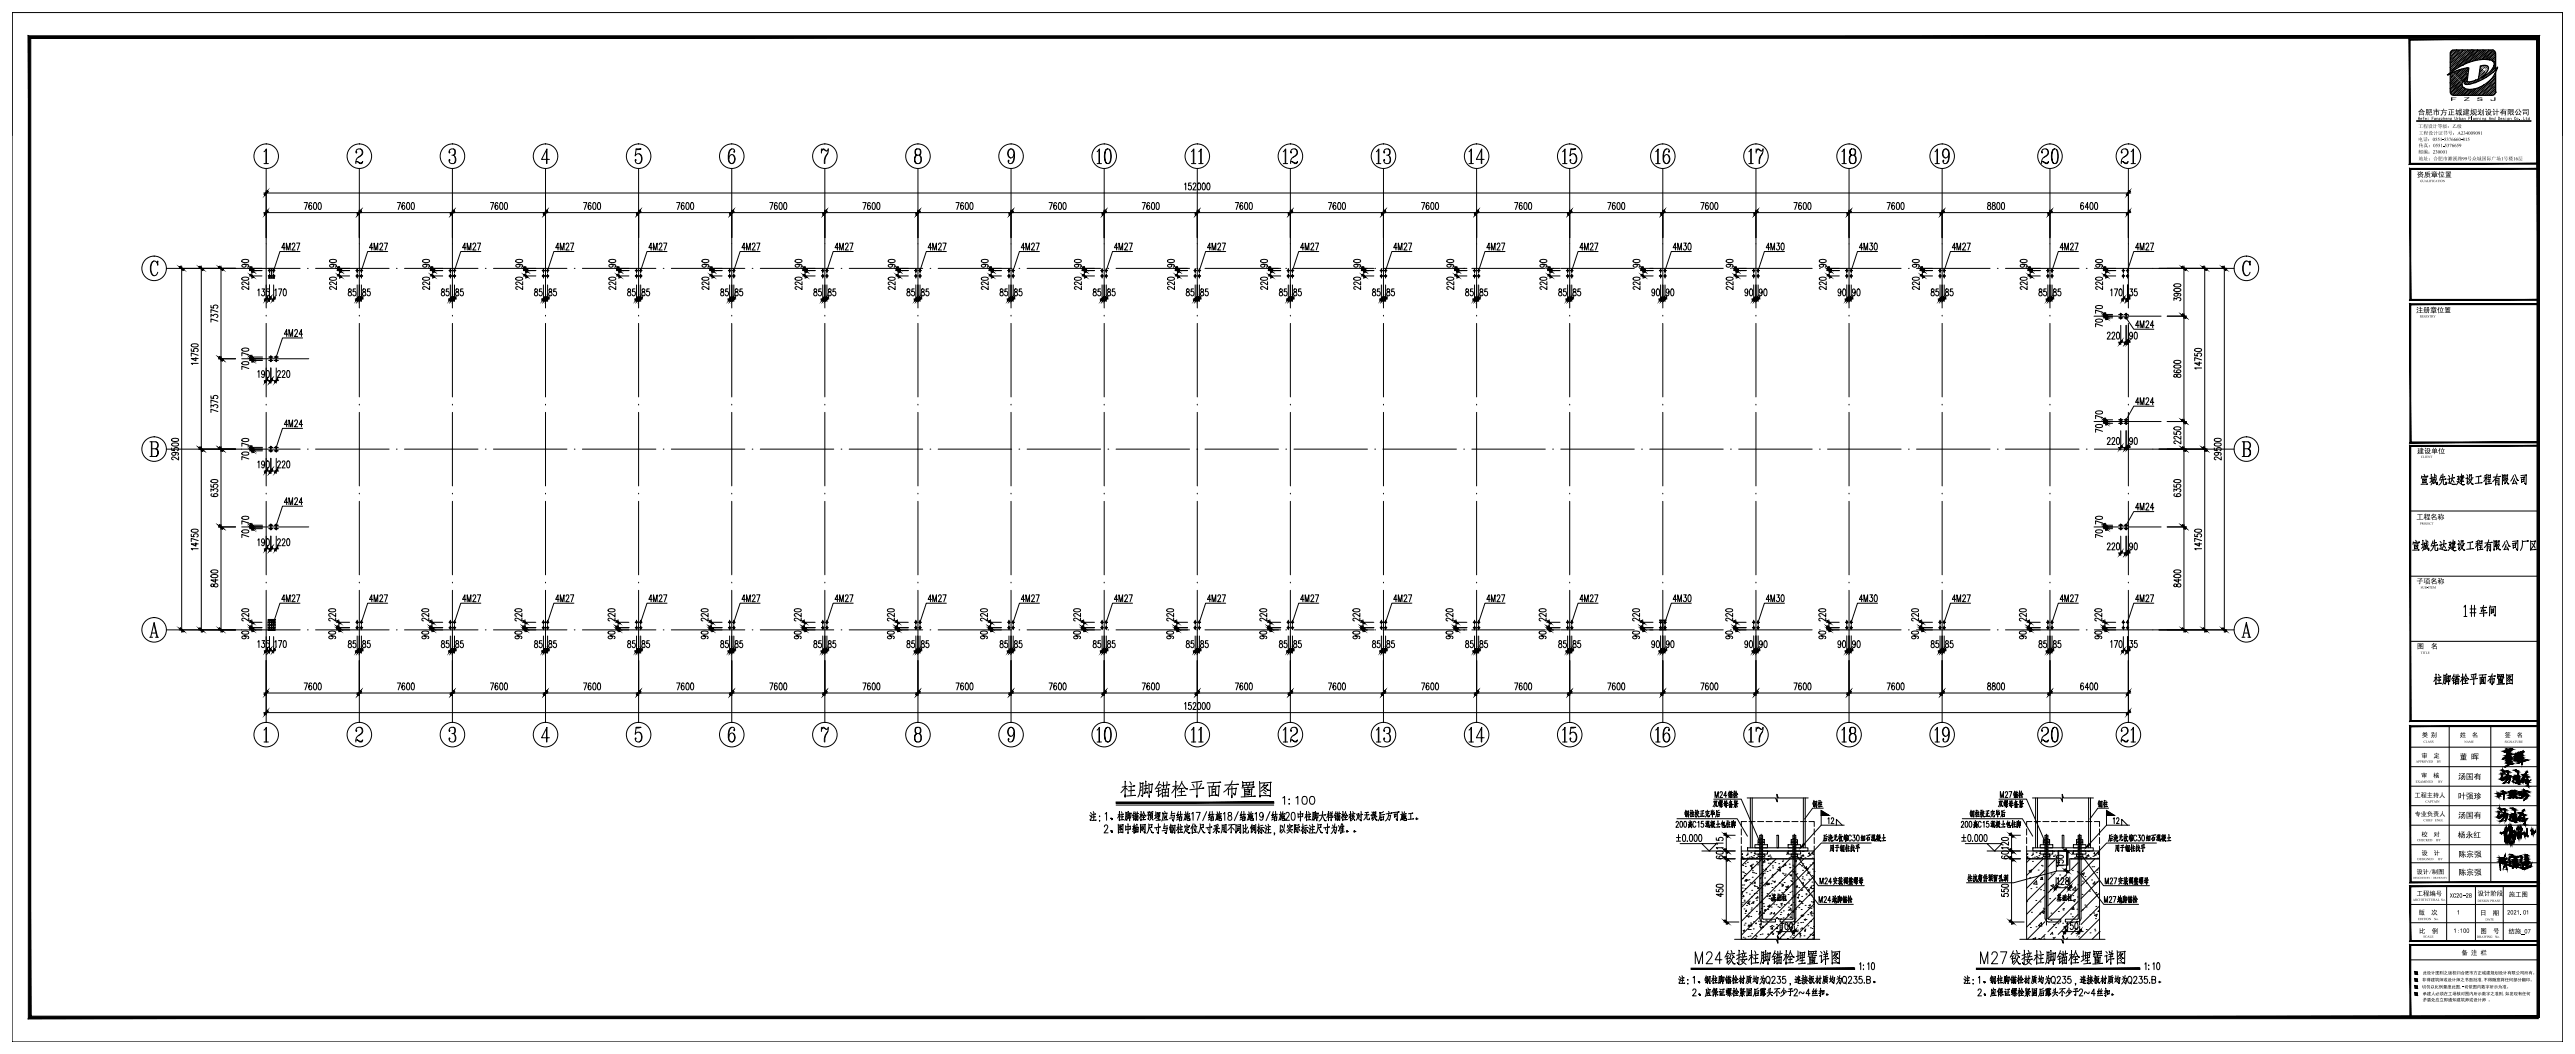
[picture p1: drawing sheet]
<svg xmlns="http://www.w3.org/2000/svg" width="1051mm" height="430mm" viewBox="0 0 1051 430" stroke-linecap="round" stroke-linejoin="round" font-family="sans-serif">
<g fill="none" stroke="#000" stroke-width=".41">
<path d="M4.9 5.1h1041v420h-1041zM4.9 5.1v50.2M1045.9 5.1v50.2M1000 33.8h.1M1000 27.6v.1M1000 25.3v.1M1000 36.1h.1M1000 25.3h.1M1000.1 21.4h.1M1000.1 27.6h-.1M1000.1 23.7h.1M1000.1 36.1h-.1"/>
<path d="M1000.1 32.1l.1 .1M1000.1 26h.1M1000.2 34.4h.1M1000.2 28.2h.1M1000.2 32.1l-.1 .1M1000.2 26h.1M1000.2 36.7h.1M1000.2 22h.1M1000.2 30.5h.1M1000.3 24.3h.1M1000.3 32.8h.1M1000.3 32.7v.1"/>
<path d="M1000.3 26.6h.1M1000.3 35h.1M1000.3 28.9h.1M1000.3 28.8h.1M1000.4 22.7h.1M1000.4 37.3h.1M1000.4 35l-.1 .1M1000.4 31.1h.1M1000.4 22.6h.1M1000.4 28.8l-.1 .1M1000.4 24.9h.1M1000.4 33.4h.1"/>
<path d="M1000.4 27.2h.1M1000.5 27.2h.1M1000.5 35.7h.1M1000.5 24.9h.1M1000.5 33.3v.1M1000.5 21h.1M1000.5 37.9h.1M1000.5 23.3h.1M1000.5 23.2l.1 .1M1000.5 35.6v.1M1000.6 31.7h.1M1000.6 25.5h.1"/>
<path d="M1000.6 23.2h.1M1000.6 37.9h-.1M1000.6 34h.1M1000.6 27.8h.1M1000.6 36.3h.1M1000.6 36.2v.1M1000.7 21.6h.1M1000.7 27.8h.1M1000.7 38.5h.1M1000.7 23.9h.1M1000.7 30h.1M1000.7 32.3h.1"/>
<path d="M1000.7 30v.1M1000.7 26.1h.1M1000.7 23.8v.1M1000.7 38.5v.1M1000.8 26.1h.1M1000.8 28.4h.1M1000.8 36.9h.1M1000.8 22.2h.1M1000.8 34.6h-.1M1000.8 30.7h.1M1000.8 30.6l.1 .1M1000.9 22.2h.1"/>
<path d="M1000.9 28.4h-.1M1000.9 32.9h.1M1000.9 26.7v.1M1000.9 30.6l-.1 .1M1000.9 24.4v.1M1000.9 20.6h.1M1000.9 20.5h.1M1001 35.2h.1M1001 37.5h.1M1001 22.8h.1M1001 29h.1M1001 31.3h.1"/>
<path d="M1001 31.2v.1M1001 25.1h.1M1001 33.6h.1M1001 33.5v.1M1001.1 27.4h.1M1001.1 27.3v.1M1001.1 35.8h.1M1001.1 25.1h.1M1001.1 21.2h.1M1001.1 29.6h.1M1001.1 21.1v.1M1001.1 38.1h.1"/>
<path d="M1001.1 23.4h.1M1001.1 31.9h.1M1001.2 31.8v.1M1001.2 29.6h-.1M1001.2 25.7h.1M1001.2 23.4h.1M1001.2 38l-.1 .1M1001.2 28h.1M1001.2 36.4h.1M1001.2 25.6v.1M1001.3 21.8h.1M1001.3 34.1h-.1"/>
<path d="M1001.3 30.2h.1M1001.3 21.7v.1M1001.3 24v.1M1001.3 36.4h.1M1001.3 38.7h.1M1001.3 27.9l-.1 .1M1001.3 24h.1M1001.3 32.5h.1M1001.3 26.3h.1M1001.3 30.2v.1M1001.4 34.8h.1M1001.4 24h.1"/>
<path d="M1001.4 28.5v.1M1001.4 37h.1M1001.4 34.7v.1M1001.4 26.3h.1M1001.4 34.7h.1M1001.4 22.4h.1M1001.4 30.8h.1M1001.5 24.6h.1M1001.5 33.1h.1M1001.5 26.9h.1M1001.5 30.8h-.1M1001.5 35.4h.1"/>
<path d="M1001.6 20.7h.1M1001.6 33.1h-.1M1001.6 37.6h.1M1001.6 35.3v.1M1001.6 23h.1M1001.6 31.4h.1M1001.6 25.3h.1M1001.6 25.2h.1M1001.6 33.7h.1M1001.7 27.5h.1M1001.7 33.7h.1M1001.7 21.3h.1"/>
<path d="M1001.7 35.9v.1M1001.7 29.8h.1M1001.7 38.2l.1 .1M1001.7 23.6h.1M1001.7 35.9h.1M1001.8 23.6h.1M1001.8 32v.1M1001.8 32h.1M1001.8 25.9h.1M1001.8 38.2h.1M1001.8 34.3h.1M1001.8 25.8v.1"/>
<path d="M1001.8 23.5v.1M1001.8 38.2l-.1 .1M1001.8 28.1h.1M1001.8 36.6h.1M1001.9 21.9h.1M1001.9 36.6h.1M1001.9 34.3h-.1M1001.9 28.1h.1M1001.9 24.2h.1M1001.9 32.7h.1M1001.9 30.3v.1M1001.9 38.8h.1"/>
<path d="M1002 26.5h.1M1002 26.4h.1M1002 34.9h.1M1002 37.2h.1M1002 22.5h.1M1002 31h.1M1002 34.9v.1M1002.1 24.8h.1M1002.1 33.3h.1M1002.1 31h.1M1002.1 22.5h.1M1002.1 37.2h-.1"/>
<path d="M1002.1 27.1h.1M1002.1 35.5h.1M1002.1 33.2h.1M1002.1 20.9h.1M1002.2 20.8v.1M1002.2 29.3h.1M1002.2 23.1h.1M1002.2 27l-.1 .1M1002.2 31.6h.1M1002.2 35.5h-.1M1002.2 25.4h.1M1002.2 37.8h.1"/>
<path d="M1002.2 37.7v.1M1002.2 29.3v.1M1002.2 33.9h.1M1002.3 27.7h.1M1002.3 36.1h.1M1002.3 21.5h.1M1002.3 33.8v.1M1002.3 21.4l.1 .1M1002.3 29.9h.1M1002.3 38.4h.1M1002.3 27.6v.1M1002.4 23.8h.1"/>
<path d="M1002.4 32.2h.1M1002.4 26h.1M1002.4 38.4h.1M1002.4 29.9l-.1 .1M1002.4 34.5h.1M1002.4 23.7v.1M1002.5 36.8h.1M1002.5 34.4v.1M1002.5 22.1h.1M1002.5 30.6h.1M1002.5 30.5v.1M1002.5 24.4h.1"/>
<path d="M1002.5 32.8h.1M1002.5 22v.1M1002.5 36.7v.1M1002.6 26.6h.1M1002.6 24.3h.1M1002.6 20.4h.1M1002.6 35.1h.1M1002.6 28.9h.1M1002.6 37.3l.1 .1M1002.6 22.7h.1M1002.6 35v.1M1002.6 37.3h.1"/>
<path d="M1002.6 26.6v.1M1002.7 31.2h.1M1002.7 20.4h.1M1002.7 25h.1M1002.7 33.4h.1M1002.7 24.9v.1M1002.7 31.1v.1M1002.7 27.2h.1M1002.7 35.7h.1M1002.7 24.9h.1M1002.8 21h.1M1002.8 35.7h.1"/>
<path d="M1002.8 33.4l-.1 .1M1002.8 29.5h.1M1002.8 38h.1M1002.8 27.2h.1M1002.8 23.3h.1M1002.8 37.9h.1M1002.8 31.8h.1M1002.8 29.4v.1M1002.8 25.6h.1M1002.9 25.5v.1M1002.9 34h.1M1002.9 36.3h.1"/>
<path d="M1002.9 21.7h.1M1002.9 34v.1M1002.9 30.1h.1M1002.9 38.6h.1M1003 23.9h.1M1003 32.4h.1M1003 26.1l.1 .1M1003 32.3h.1M1003 34.6h.1M1003.1 36.9h.1M1003.1 26.1v.1M1003.1 22.3h.1"/>
<path d="M1003.1 26.1l-.1 .1M1003.1 22.2v.1M1003.1 30.7h.1M1003.1 34.6l-.1 .1M1003.1 24.5h.1M1003.1 33h.1M1003.1 22.2h.1M1003.2 26.8h.1M1003.2 35.2h.1M1003.2 20.6h.1M1003.2 29h.1M1003.2 35.2v.1"/>
<path d="M1003.2 22.9h.1M1003.2 37.5h.1M1003.3 31.3h.1M1003.3 29h.1M1003.3 25.1h.1M1003.3 29l-.1 .1M1003.3 33.6h.1M1003.3 27.4h.1M1003.3 35.9h.1M1003.3 33.5v.1M1003.4 21.2h.1M1003.4 29.7h.1"/>
<path d="M1003.4 33.6h-.1M1003.4 38.1h.1M1003.4 23.5h.1M1003.4 35.8l-.1 .1M1003.4 29.6v.1M1003.4 23.4l.1 .1M1003.5 25.7h.1M1003.5 34.2h.1M1003.5 38.1h-.1M1003.5 31.9h-.1M1003.5 25.7v.1M1003.5 21.8h.1"/>
<path d="M1003.5 30.3h.1M1003.5 30.2l.1 .1M1003.6 24.1h.1M1003.6 36.5h-.1M1003.6 38.7h.1M1003.6 36.4h.1M1003.6 32.5h.1M1003.6 36.4l-.1 .1M1003.6 26.3h.1M1003.6 34.8h.1M1003.6 32.5v.1M1003.7 28.6h.1"/>
<path d="M1003.7 37.1h.1M1003.7 26.3h.1M1003.7 22.4h.1M1003.7 30.9h.1M1003.7 30.8l.1 .1M1003.7 24.7h.1M1003.7 37v.1M1003.8 24.7h.1M1003.8 22.4h-.1M1003.8 33.2h.1M1003.8 30.8h.1M1003.8 27h.1"/>
<path d="M1003.8 30.8l-.1 .1M1003.8 35.4h.1M1003.8 33.1h.1M1003.8 20.8h.1M1003.8 29.2h.1M1003.8 37.7h.1M1003.9 23h.1M1003.9 20.8h-.1M1003.9 31.5h.1M1003.9 20.7v.1M1003.9 35.4h-.1M1003.9 37.6v.1"/>
<path d="M1003.9 31.4v.1M1003.9 25.3h.1M1003.9 37.6l-.1 .1M1004 21.4h.1M1004 36h.1M1004 33.7h-.1M1004 21.3v.1M1004 29.8h.1M1004 38.3h.1M1004 23.6h.1M1004 32.1h.1M1004 38.2v.1"/>
<path d="M1004 29.8v.1M1004.1 25.9h.1M1004.1 34.4h.1M1004.1 23.6h.1M1004.1 34.3h.1M1004.1 36.6h.1M1004.1 22h.1M1004.2 21.9v.1M1004.2 30.4h.1M1004.2 38.9h.1M1004.2 24.2h.1M1004.2 32.7h.1"/>
<path d="M1004.2 26.5h.1M1004.3 35h.1M1004.2 32.6v.1M1004.2 34.9l.1 .1M1004.3 32.7h-.1M1004.3 28.7v.1M1004.3 37.2h.1M1004.3 26.5h-.1M1004.3 22.6h.1M1004.3 31h.1M1004.4 24.8h.1M1004.4 35.6h.1"/>
<path d="M1004.4 20.9h.1M1004.4 33.3h.1M1004.4 29.4h.1M1004.4 33.3h-.1M1004.5 23.2h.1M1004.5 37.8h.1M1004.5 29.3v.1M1004.5 35.5h.1M1004.5 20.9h.1M1004.5 35.5l-.1 .1M1004.5 31.6h.1M1004.5 25.4h.1"/>
<path d="M1004.5 33.9h.1M1004.6 33.9h.1M1004.6 36.2h.1M1004.6 25.4h.1M1004.6 21.5h.1M1004.6 36.1v.1M1004.6 33.9h-.1M1004.6 25.4l-.1 .1M1004.6 30h.1M1004.6 38.4h.1M1004.6 23.8h.1M1004.6 32.3h.1"/>
<path d="M1004.6 29.9v.1M1004.7 26.1h.1M1004.7 32.2h.1M1004.7 38.4h-.1M1004.7 38.4l-.1 .1M1004.7 30h-.1M1004.7 34.5h.1M1004.7 28.3h.1M1004.7 36.8h.1M1004.7 26v.1M1004.7 30.6h.1M1004.7 34.5v.1"/>
<path d="M1004.8 30.6h.1M1004.8 36.8h.1M1004.8 22.1h-.1M1004.8 24.4h.1M1004.8 32.9h.1M1004.8 36.8h-.1M1004.8 26.6l.1 .1M1004.8 26.7h.1M1004.8 35.1h.1M1004.9 26.6h.1M1004.9 20.5h.1M1004.9 28.9h.1"/>
<path d="M1004.9 32.8l-.1 .1M1004.9 22.7v.1M1004.9 37.4h.1M1004.9 35.1h.1M1004.9 31.2h.1M1004.9 20.4v.1M1004.9 28.9v.1M1005 25h.1M1005 33.5h.1M1005 22.7h.1M1005 37.4h-.1M1005 31.2h-.1"/>
<path d="M1005 33.4v.1M1005 35.7h.1M1005 21.1h.1M1005 21l.1 .1M1005 29.5h.1M1005 38h.1M1005.1 23.4h.1M1005.1 38h.1M1005.1 21v.1M1005.1 23.3h.1M1005.1 31.8h.1M1005.1 29.5h.1"/>
<path d="M1005.1 25.6h.1M1005.1 29.5l-.1 .1M1005.2 36.3v.1M1005.2 21.7h.1M1005.2 30.1h.1M1005.2 38.6h.1M1005.2 23.9h.1M1005.2 24h.1M1005.2 21.6v.1M1005.3 32.4h.1M1005.3 30.1l-.1 .1M1005.3 26.2h.1"/>
<path d="M1005.3 23.9l-.1 .1M1005.3 38.6h-.1M1005.3 28.5h.1M1005.3 36.9h.1M1005.4 22.3h-.1M1005.4 30.8h.1M1005.4 30.7h.1M1005.4 36.9h.1M1005.4 28.5h-.1M1005.4 24.5v.1M1005.4 22.3h.1M1005.4 30.7v.1"/>
<path d="M1005.4 24.5h.1M1005.5 20.6h.1M1005.5 29.1h.1M1005.5 22.9h.1M1005.5 37.5h.1M1005.5 31.4h.1M1005.5 31.3l.1 .1M1005.6 25.2h.1M1005.6 31.3v.1M1005.6 25.1v.1M1005.6 31.3l-.1 .1M1005.6 35.9h.1"/>
<path d="M1005.6 21.3h.1M1005.6 21.2h.1M1005.6 29.7h.1M1005.7 38.1h.1M1005.7 29.7h.1M1005.7 23.5h.1M1005.7 21.2h.1M1005.7 31.9v.1M1005.7 25.8h.1M1005.7 25.7l.1 .1M1005.8 28.1h.1M1005.8 31.9l-.1 .1"/>
<path d="M1005.8 21.9h.1M1005.8 36.5h.1M1005.8 25.7l-.1 .1M1005.8 30.3h.1M1005.8 28h.1M1005.8 38.7l.1 .1M1005.8 24.1h.1M1005.9 38.7h.1M1005.9 24.1h.1M1005.9 38.7l-.1 .1M1005.9 24.1h-.1M1005.9 28.6h.1"/>
<path d="M1006 22.5h.1M1006 37.1h.1M1006 22.4h.1M1006 30.9h.1M1006 28.6h.1M1006 24.7h.1M1006 28.6l-.1 .1M1006 33.2h.1M1006.1 24.7l-.1 .1M1006.1 20.8h.1M1006.1 29.3h.1M1006.1 33.2h-.1"/>
<path d="M1006.1 29.2v.1M1006.1 37.7h.1M1006.1 23.1h.1M1006.1 31.5h.1M1006.1 29.2h.1M1006.2 25.3h.1M1006.2 33.8h.1M1006.2 23l-.1 .1M1006.2 21.4h.1M1006.2 25.3v.1M1006.2 29.9h.1M1006.3 29.8l-.1 .1"/>
<path d="M1006.3 38.3h.1M1006.3 23.7h.1M1006.3 21.4h.1M1006.3 29.8v.1M1006.3 25.9l.1 .1M1006.3 34.4h.1M1006.4 28.2h.1M1006.4 36.7h.1M1006.4 22h.1M1006.4 36.6h.1M1006.4 25.9v.1M1006.4 30.5h.1"/>
<path d="M1006.4 38.9h.1M1006.4 24.3h.1M1006.4 30.4l.1 .1M1006.4 36.6v.1M1006.5 24.2v.1M1006.5 32.7h.1M1006.5 28.8h.1M1006.5 37.3h.1M1006.6 22.6h.1M1006.6 31.1h.1M1006.6 28.8h-.1M1006.6 24.9h.1"/>
<path d="M1006.6 22.6v.1M1006.6 37.2l-.1 .1M1006.6 33.3h.1M1006.6 31v.1M1006.7 29.4h.1M1006.7 37.9h.1M1006.7 21h.1M1006.7 23.2h.1M1006.7 31.7h.1M1006.7 20.9h.1M1006.8 31.7h.1M1006.8 29.4h-.1"/>
<path d="M1006.8 23.2h.1M1006.8 33.9v.1M1006.8 25.4v.1M1006.8 21.6h.1M1006.9 27.8h.1M1006.9 30h.1M1006.9 38.5h.1M1006.9 21.5v.1M1006.9 38.4v.1M1006.9 23.8h.1M1006.9 32.3h.1M1006.9 30v.1"/>
<path d="M1007 28.4h.1M1007 36.8h.1M1007 22.2h.1M1007 30.6h.1M1007 28.3h.1M1007.1 24.4h.1M1007.1 24.5h.1M1007.1 22.1l-.1 .1M1007.1 20.5h.1M1007.1 24.4v.1M1007.2 28.9v.1M1007.2 37.4v.1"/>
<path d="M1007.2 22.8h.1M1007.2 37.4h.1M1007.2 25h.1M1007.2 22.7v.1M1007.2 33.5h.1M1007.3 21.1h.1M1007.3 25l-.1 .1M1007.3 38h.1M1007.3 23.4h.1M1007.4 34.1h.1M1007.4 23.4h-.1M1007.4 27.9h.1"/>
<path d="M1007.5 21.7h.1M1007.5 38.6h.1M1007.5 38.7h.1M1007.5 24h.1M1007.5 38.6v.1M1007.5 21.7v.1M1007.6 24h-.1M1007.6 37h.1M1007.6 22.3v.1M1007.6 36.9v.1M1007.7 24.6h.1M1007.7 37h-.1"/>
<path d="M1007.7 20.7h.1M1007.8 20.6v.1M1007.8 37.6h.1M1007.8 23h.1M1007.8 22.9h.1M1007.8 25.2h.1M1007.8 33.7h.1M1007.9 21.3h.1M1007.9 38.2h.1M1007.9 23.5h.1M1008 38.2h.1M1008 34.3h.1"/>
<path d="M1008 36.5h.1M1008.1 21.9h.1M1008.1 38.8h.1M1008.2 24.1h-.1M1008.2 38.8h-.1M1008.2 37.2h.1M1008.2 37.1h.1M1008.2 22.5h.1M1008.3 24.8h.1M1008.3 24.7v.1M1008.3 20.9h.1M1008.4 37.7h.1"/>
<path d="M1008.4 23.1h.1M1008.4 20.8l-.1 .1M1008.4 37.7v.1M1008.5 33.8v.1M1008.5 23.1h-.1M1008.5 21.4h.1M1008.5 38.4h.1M1008.6 23.7h.1M1008.6 21.4h.1M1008.6 36.7h.1M1008.7 22.1h.1M1008.7 36.7h.1"/>
<path d="M1008.7 24.3h.1M1008.8 24.3h-.1M1008.8 37.3h.1M1008.8 20.4h.1M1008.8 22.7h.1M1008.9 22.6v.1M1008.9 37.3h-.1M1008.9 24.9h.1M1008.9 33.4h.1M1008.9 24.9v.1M1009 21h.1M1009 37.9h.1"/>
<path d="M1009 23.3h.1M1009 23.2v.1M1009 23.2h.1M1009.1 34h.1M1009.1 21.6h.1M1009.1 23.9h.1M1009.1 38.5h.1M1009.2 21.6h-.1M1009.2 38.5h.1M1009.3 36.9h.1M1009.3 22.2h.1M1009.3 24.5h.1"/>
<path d="M1009.3 36.8v.1M1009.4 24.5h.1M1009.4 20.5h.1M1009.4 37.5h.1M1009.4 22.8h.1M1009.5 37.4v.1M1009.5 33.6h.1M1009.5 22.8h.1M1009.5 33.5v.1M1009.5 22.8h-.1M1009.6 21.1v.1M1009.6 23.4h.1"/>
<path d="M1009.6 38.1h.1M1009.7 23.4h-.1M1009.7 23.4l-.1 .1M1009.7 36.4h.1M1009.7 21.8h.1M1009.7 21.7l.1 .1M1009.7 38.7h.1M1009.8 24v.1M1009.8 21.7v.1M1009.8 38.7h.1M1009.8 36.4l-.1 .1M1009.8 24h.1"/>
<path d="M1009.8 21.7l-.1 .1M1009.9 37h.1M1009.9 22.4h.1M1010 33.1h.1M1010 22.4h-.1M1010 24.6h.1M1010 20.7h.1M1010 23h.1M1010 37.6h.1M1010.1 23h.1M1010.1 37.6h.1M1010.1 37.6l-.1 .1"/>
<path d="M1010.1 33.7h.1M1010.2 21.3h.1M1010.2 38.2v.1M1010.2 23.6h.1M1010.3 23.6h-.1M1010.3 36.6h.1M1010.3 21.9h.1M1010.4 36.5v.1M1010.4 24.2h.1M1010.4 21.9h.1M1010.4 36.6h-.1M1010.4 38.8h.1"/>
<path d="M1010.4 32.6v.1M1010.5 22.5h.1M1010.5 37.2h.1M1010.5 33.3h.1M1010.6 20.9h.1M1010.6 37.8h.1M1010.7 23.1h.1M1010.7 23.2h.1M1010.7 37.8h.1M1010.7 20.9h.1M1010.8 36.1h.1M1010.8 21.5h.1"/>
<path d="M1010.8 38.4h.1M1010.8 23.7l.1 .1M1010.8 21.4v.1M1010.9 23.7h.1M1010.9 23.7l-.1 .1M1010.9 22.1h.1M1010.9 36.7v.1M1011 22.1h.1M1011 24.4h.1M1011 24.3v.1M1011 32.8h.1M1011 24.3h.1"/>
<path d="M1011.1 20.5h.1M1011.1 37.4h.1M1011.1 20.4h.1M1011.1 22.7h.1M1011.1 37.3h.1M1011.1 20.4v.1M1011.2 22.7h-.1M1011.2 21h.1M1011.2 38h.1M1011.3 23.3h.1M1011.3 37.9v.1M1011.3 21l-.1 .1"/>
<path d="M1011.4 21.7h.1M1011.4 36.3h.1M1011.4 21.6v.1M1011.4 23.9h.1M1011.4 38.6h.1M1011.4 32.4h.1M1011.5 23.9h-.1M1011.5 36.9h.1M1011.5 22.3h.1M1011.6 33h.1M1011.6 22.2v.1M1011.7 20.6h.1"/>
<path d="M1011.7 37.5h.1M1011.7 22.8l.1 .1M1011.7 31.3h.1M1011.8 21.2h.1M1011.8 35.8l.1 .1M1011.8 38.1h.1M1011.9 23.5h.1M1011.9 38.1h.1M1011.9 35.8l-.1 .1M1011.9 31.9h.1M1011.9 23.4v.1M1012 36.5h.1"/>
<path d="M1012 21.8h.1M1012 30.3h.1M1012 38.7h.1M1012 24.1h.1M1012 32.5h.1M1012.1 28.6h.1M1012.1 37.1h.1M1012.2 22.4h.1M1012.2 30.8v.1M1012.2 37v.1M1012.2 27h.1M1012.2 35.4h.1"/>
<path d="M1012.3 20.8h.1M1012.3 29.2v.1M1012.3 23h.1M1012.3 31.5h.1M1012.3 37.7h.1M1012.3 37.6v.1M1012.4 23h.1M1012.4 27.5l.1 .1M1012.4 21.4h.1M1012.4 36h.1M1012.5 29.8h.1M1012.5 21.3v.1"/>
<path d="M1012.5 23.7h.1M1012.5 38.3h.1M1012.5 23.6h.1M1012.5 32.1h.1M1012.5 23.6v.1M1012.6 28.1v.1M1012.6 36.6h.1M1012.6 30.4h.1M1012.6 22h.1M1012.6 24.3h.1M1012.6 38.9h.1M1012.7 24.2h.1"/>
<path d="M1012.7 22h-.1M1012.7 28.8h.1M1012.7 37.2h.1M1012.8 22.6h.1M1012.8 31h.1M1012.8 22.5v.1M1012.9 27.1h.1M1012.9 35.6h.1M1012.9 35.5v.1M1012.9 29.4h.1M1012.9 37.9h.1M1012.9 20.9h.1"/>
<path d="M1012.9 23.2h.1M1012.9 37.8v.1M1012.9 31.6l.1 .1M1012.9 20.9v.1M1013 23.2h-.1M1013 36.2h.1M1013 21.5l.1 .1M1013.1 30h.1M1013.1 38.4h.1M1013.1 27.7l-.1 .1M1013.1 23.8h.1M1013.1 32.2v.1"/>
<path d="M1013.2 28.3h.1M1013.2 36.8h.1M1013.2 22.1h.1M1013.2 30.6h.1M1013.2 28.3v.1M1013.3 22.1h.1M1013.3 35.1h.1M1013.3 35.1v.1M1013.3 28.9h.1M1013.3 37.4h.1M1013.4 20.5h-.1M1013.4 37.4h.1"/>
<path d="M1013.4 26.7h-.1M1013.4 22.7v.1M1013.4 27.3h.1M1013.5 35.8h.1M1013.5 21.1h.1M1013.5 29.5v.1M1013.5 27.2v.1M1013.5 38h.1M1013.5 21v.1M1013.6 23.3v.1M1013.6 31.8h.1M1013.6 38h-.1"/>
<path d="M1013.6 21.1h-.1M1013.6 36.4h.1M1013.6 21.7h.1M1013.6 36.3l.1 .1M1013.7 30.1h.1M1013.7 38.6h.1M1013.7 27.9h-.1M1013.7 23.9v.1M1013.7 21.7h.1M1013.7 23.9h.1M1013.8 34.7h.1M1013.8 23.9l-.1 .1"/>
<path d="M1013.8 37h.1M1013.8 22.3h.1M1013.8 36.9h.1M1013.9 22.3h-.1M1013.9 35.3h.1M1013.9 20.6h.1M1013.9 26.8h.1M1014 29.1h.1M1014 37.6h.1M1014 35.2l-.1 .1M1014 22.9h.1M1014 20.6h.1"/>
<path d="M1014 31.3v.1M1014 20.6l-.1 .1M1014.1 27.5h.1M1014.1 21.3h.1M1014.1 35.9h.1M1014.1 29.7h.1M1014.1 38.2h.1M1014.1 21.2h.1M1014.1 23.5h.1M1014.2 38.1h.1M1014.2 21.2l-.1 .1M1014.2 23.5h.1"/>
<path d="M1014.2 36.5h.1M1014.3 36.5h.1M1014.3 21.8v.1M1014.3 28h.1M1014.3 24.1h.1M1014.3 38.7v.1M1014.3 24.2h.1M1014.4 34.8h.1M1014.4 34.9h.1M1014.4 37.1h.1M1014.4 22.5h.1M1014.4 28.6h.1"/>
<path d="M1014.4 30.9h.1M1014.4 22.4l.1 .1M1014.5 22.4v.1M1014.5 35.5h.1M1014.5 20.8h.1M1014.5 35.4l.1 .1M1014.5 27h.1M1014.6 23.1h.1M1014.6 37.7h.1M1014.6 35.4h.1M1014.6 31.5h.1M1014.6 20.8h.1"/>
<path d="M1014.6 29.2v.1M1014.7 27.6h.1M1014.7 36.1h.1M1014.7 21.4h.1M1014.7 36v.1M1014.7 38.3h.1M1014.7 23.7h.1M1014.8 23.7h.1M1014.8 34.4h.1M1014.8 36.7h.1M1014.9 22h.1M1014.9 28.2h.1"/>
<path d="M1014.9 30.4v.1M1014.9 36.6v.1M1014.9 24.3h.1M1014.9 35h.1M1015 24.3h.1M1015 35h.1M1015 37.3h.1M1015 22.6h.1M1015 28.8h.1M1015.1 22.6h.1M1015.1 31.1h.1M1015.1 22.6l-.1 .1"/>
<path d="M1015.1 27.1l.1 .1M1015.1 35.6h.1M1015.1 21h.1M1015.2 20.9v.1M1015.2 37.9h.1M1015.2 35.6h.1M1015.2 23.2h.1M1015.2 33.9l.1 .1M1015.3 33.9v.1M1015.3 36.2h.1M1015.3 21.6h.1M1015.3 27.7v.1"/>
<path d="M1015.3 38.5h.1M1015.4 23.8h.1M1015.4 38.5h.1M1015.4 21.6h-.1M1015.4 34.6h.1M1015.5 36.8h.1M1015.5 34.5v.1M1015.5 22.2h.1M1015.5 30.6h.1M1015.5 30.6v.1M1015.6 35.2h.1M1015.6 20.5h.1"/>
<path d="M1015.6 35.1v.1M1015.6 22.8h.1M1015.6 37.4h.1M1015.6 20.5v.1M1015.7 33.5h.1M1015.7 35.8h.1M1015.8 21.2h.1M1015.8 21.1h.1M1015.8 38h.1M1015.8 35.7v.1M1015.8 23.4h.1M1015.9 23.4h-.1"/>
<path d="M1015.9 21.7v.1M1015.9 34.1h.1M1015.9 36.4h.1M1015.9 30.2h.1M1016 38.6h-.1M1016 30.2h-.1M1016 21.7l-.1 .1M1016 24h.1M1016 34.7h.1M1016 37h.1M1016.1 22.4h.1M1016.1 22.3h.1"/>
<path d="M1016.1 37h.1M1016.2 33v.1M1016.2 20.7h.1M1016.2 35.3h.1M1016.2 35.3v.1M1016.2 37.6h.1M1016.2 23h.1M1016.2 20.6v.1M1016.3 37.6h.1M1016.3 33.7h.1M1016.3 22.9l-.1 .1M1016.4 29.7h.1"/>
<path d="M1016.4 38.2h.1M1016.4 35.9v.1M1016.4 35.9h.1M1016.4 21.3h-.1M1016.4 23.5l.1 .1M1016.5 34.3h.1M1016.5 21.9h.1M1016.5 36.5v.1M1016.5 38.8h.1M1016.6 24.2h.1M1016.6 24.1v.1M1016.6 32.6h.1"/>
<path d="M1016.6 38.8h.1M1016.6 34.9h.1M1016.7 37.2h.1M1016.7 22.5h.1M1016.7 37.1v.1M1016.7 33.2h.1M1016.8 35.5h.1M1016.8 33.2h.1M1016.8 29.3h.1M1016.8 20.8v.1M1016.8 37.7l.1 .1M1016.9 23.1h.1"/>
<path d="M1016.9 20.8l-.1 .1M1016.9 29.3h-.1M1016.9 33.8v.1M1016.9 36.1h.1M1017 21.5h.1M1017 36.1h.1M1017 21.4v.1M1017 38.4h.1M1017 23.7h.1M1017 38.3v.1M1017 32.2h.1M1017.1 34.4h.1"/>
<path d="M1017.1 34.5h.1M1017.1 28.3h.1M1017.1 36.7h.1M1017.1 22.1h.1M1017.1 28.2h.1M1017.2 24.3h.1M1017.2 22l-.1 .1M1017.2 32.8h.1M1017.2 35l.1 .1M1017.2 24.3v.1M1017.3 28.9h.1M1017.3 20.4h.1"/>
<path d="M1017.3 35h.1M1017.3 22.7h.1M1017.3 37.3h.1M1017.3 28.8v.1M1017.3 24.9h.1M1017.4 33.4h.1M1017.4 35.7h.1M1017.4 21h.1M1017.4 24.9l-.1 .1M1017.4 29.4l.1 .1M1017.4 37.9h.1M1017.4 23.3h.1"/>
<path d="M1017.5 31.7h.1M1017.5 31.8h.1M1017.5 29.4h.1M1017.5 34h.1M1017.5 23.2v.1M1017.5 27.8h.1M1017.6 27.8h.1M1017.6 36.3h.1M1017.6 21.6h.1M1017.6 36.2v.1M1017.6 38.5h.1M1017.6 23.9h.1"/>
<path d="M1017.6 32.3h.1M1017.7 34.6h.1M1017.7 28.4h.1M1017.7 36.9h.1M1017.7 22.2h.1M1017.8 28.4l-.1 .1M1017.8 24.5h.1M1017.8 33h.1M1017.8 32.9h.1M1017.8 26.7v.1M1017.8 35.2h.1M1017.9 22.8h.1"/>
<path d="M1017.9 37.5h.1M1017.9 31.3h.1M1017.9 29h.1M1018 25.1h.1M1018 33.6h.1M1018 22.8l-.1 .1M1018 27.3v.1M1018 35.8h.1M1018 33.5v.1M1018.1 21.2h.1M1018 21.2h.1M1018 38.1h.1"/>
<path d="M1018.1 23.4h.1M1018.1 31.9h.1M1018.1 25.7h.1M1018.1 38.1h-.1M1018.1 34.1l.1 .1M1018.1 23.4v.1M1018.2 27.9v.1M1018.2 36.4h.1M1018.2 34.1h.1M1018.2 30.3h.1M1018.2 24l.1 .1M1018.2 32.5h.1"/>
<path d="M1018.2 21.7v.1M1018.3 21.8h-.1M1018.3 30.2l-.1 .1M1018.3 32.5h.1M1018.3 26.3h.1M1018.3 34.8h.1M1018.3 28.6h.1M1018.3 37h.1M1018.3 22.4h.1M1018.4 30.9h.1M1018.4 28.5v.1M1018.4 22.4h.1"/>
<path d="M1018.4 30.8v.1M1018.4 30.8h.1M1018.4 24.7h.1M1018.4 24.6v.1M1018.4 33.1h.1M1018.4 26.9h.1M1018.4 35.4h.1M1018.5 37.6h.1M1018.5 23h.1M1018.5 31.5h.1M986.3 49.3h46.7M986.3 49.5h46.7"/>
<path d="M107.6 78.7h762M107.7 61.9l1-1.1v5.9M107.7 66.7h1.8M108.5 61v5.7M108.6 68.8v56.9M145.4 61.9v.6l-.2-.3a1.49 1.49 0 0 1 2.4-1.2 1.49 1.49 0 0 1-.4 2.6 2.69 2.69 0 0 0-2 3.1M145.8 65.9l1 .8h.8l.4-.8-.6 .6-1.6-.6-.6 .3M146.6 68.8v56.9M147 60.8a1.65 1.65 0 0 1 0 2.8l-.8 .6M183.4 61.9l.2 .3-.2 .3-.2-.3a1.3 1.3 0 0 1 1-1.4h.8a1.53 1.53 0 0 1 .6 2.2l-1.2 .3M184.6 68.8v56.9M185 60.8a1.58 1.58 0 0 1 0 2.5 1.78 1.78 0 0 1 1.1 2.1 1.78 1.78 0 0 1-1.9 1.3 1.16 1.16 0 0 1-.8-1.7l.2 .3-.2 .3"/>
<path d="M185.6 63.9a2.59 2.59 0 0 1-.2 2.6M222.6 68.8v56.9M223 61.3v5.4M224.2 65h-3.2l2.2-4.2v5.9M259.6 61l2-.2h-2l-.4 2.8a1.39 1.39 0 0 1 1.3-.9 1.39 1.39 0 0 1 1.3 .9 1.86 1.86 0 0 1 0 2.3 1.86 1.86 0 0 1-2.2 .6l-.4-.9 .2-.6v.6M260.6 68.8v56.9M260.8 62.7a2.48 2.48 0 0 1 0 4M298.6 60.8a4.4 4.4 0 0 0-.6 5.7l.4 .2M298.6 68.8v56.9M299.2 63.3a2.28 2.28 0 0 1-.4 3.4M299.6 61.6l-.2 .3 .2 .3v-1.2a1.37 1.37 0 0 0-1.4-.1 1.37 1.37 0 0 0-.8 1.3 4.7 4.7 0 0 0 .4 4.3 1.25 1.25 0 0 0 2-.6 1.9 1.9 0 0 0-1.2-2.9l-.6 .3-.6 1.5M335.2 61.9l.6-1.1h.4l1 .8h.4l.4-.8a5.5 5.5 0 0 1-1.2 3.7l-.2 2.2"/>
<path d="M335.2 60.8v1.7M335.4 61.3l.8-.3 1 .6M336.6 68.8v56.9M337.8 62.5a5.1 5.1 0 0 0-1.4 4.2M374.2 60.8a1.5 1.5 0 0 0-.6 2.2l1.4 .3a1.5 1.5 0 0 0 .6-2.3l-1.4-.2a1.58 1.58 0 0 0 0 2.5M374.6 68.8v56.9M375 60.8a1.58 1.58 0 0 1 0 2.5l.6 .3a2.01 2.01 0 0 1-.6 3.1l-1.4-.2a2.03 2.03 0 0 1 .6-3.2l-.4 .3a2.17 2.17 0 0 0 .4 3.1M375.4 63.6a2.17 2.17 0 0 1-.4 3.1M412.4 60.8a2.22 2.22 0 0 0 0 3.7M412.6 68.8v56.9M412.8 60.8l.4 .2a5.4 5.4 0 0 1-.2 5.5M413.8 62.7l-.6 1.5-.6 .3a1.9 1.9 0 0 1-1.4-2 1.9 1.9 0 0 1 1.6-1.7l.6 .2a5.4 5.4 0 0 1-.2 5.5l-1.2 .2-.6-.8 .2-.6 .2 .3-.2 .3"/>
<path d="M447.7 61.9l1-1.1v5.9M447.7 66.7h1.8M448.5 61v5.7M450.6 68.8v56.9M451.9 60.8a3.1 3.1 0 0 0-1.2 3.4l.6 2.3 1 .2a3.1 3.1 0 0 0 1.2-3.4l-.6-2.3-.6-.2a1.15 1.15 0 0 0-1.2 1.1v3.7l.8 1.1M452.7 61a5.4 5.4 0 0 1-.4 5.7M483.5 75.2l.4-.5v2.8M486.1 74.7h-1v1a.83 .83 0 0 1 1.2 .8 .83 .83 0 0 1-1.2 .7l-.1-.3M486.2 61.9l1-1.1v5.9M486.2 66.7h1.8M486.9 75.3l.1-.4a.62 .62 0 0 1 .9-.1 .62 .62 0 0 1 .1 .9l-1.2 1.8h1.4M487 61v5.7"/>
<path d="M488.6 68.8v56.9M489 74.8l.5-.1 .5 .5v1.7l-.5 .6-.7-.6zM489.2 61.9l1-1.1v5.9M489.2 66.7h1.8M490 61v5.7M490.9 74.8l.5-.1 .4 .5v1.7l-.4 .6-.7-.6zM492.8 74.8l.5-.1 .4 .5v1.7l-.4 .6-.7-.6zM523.7 61.9l1-1.1v5.9M523.7 66.7h1.8M524.5 61v5.7M526.6 68.8v56.9M526.9 61.9l.2 .3-.2 .3-.2-.3a1.3 1.3 0 0 1 1-1.4h.8a1.57 1.57 0 0 1 1.1 1.3 1.57 1.57 0 0 1-.9 1.5 2.66 2.66 0 0 0-2 3.1"/>
<path d="M527.3 65.9l1 .8h.8l.4-.8-.6 .6-1.6-.6-.6 .3M528.5 60.8l.4 .2a1.97 1.97 0 0 1-1.2 3.2M561.7 61.9l1-1.1v5.9M561.7 66.7h1.8M562.5 61v5.7M564.6 68.8v56.9M564.9 61.9v.6l-.2-.3a1.38 1.38 0 0 1 1.8-1.4 1.52 1.52 0 0 1 .6 2.2l-1.2 .3M566.5 60.8a1.55 1.55 0 0 1 0 2.5 1.78 1.78 0 0 1 1.1 2.1 1.78 1.78 0 0 1-1.9 1.3 1.17 1.17 0 0 1-.8-1.7v.6M567.1 63.9a2.5 2.5 0 0 1-.2 2.6M599.5 61.9l1-1.1v5.9M599.5 66.7h1.8M600.3 61v5.7"/>
<path d="M602.6 68.8v56.9M604.5 61.3v5.4M605.7 65h-3.2l2.2-4.2v5.9M637.7 61.9l1-1.1v5.9M637.7 66.7h1.8M638.5 61v5.7M640.6 68.8v56.9M641.1 61l2-.2h-2l-.4 2.8a1.39 1.39 0 0 1 1.3-.9 1.39 1.39 0 0 1 1.3 .9 1.86 1.86 0 0 1 .1 2.3 1.86 1.86 0 0 1-2.3 .6l-.4-.9 .2-.6 .2 .3-.2 .3M642.3 62.7a2.45 2.45 0 0 1 0 4M675.7 61.9l1-1.1v5.9M675.7 66.7h1.8M676.5 61v5.7"/>
<path d="M678.6 68.8v56.9M680.1 60.8a4.4 4.4 0 0 0-.6 5.7l.4 .2M680.7 63.3a2.28 2.28 0 0 1-.4 3.4M681.1 61.6v.6l.2-.3-.2-.9a1.37 1.37 0 0 0-1.4-.1 1.37 1.37 0 0 0-.8 1.3 4.9 4.9 0 0 0 .4 4.3 1.27 1.27 0 0 0 2-.6 1.89 1.89 0 0 0-1.2-2.9l-1 .9-.2 .9M713.7 61.9l1-1.1v5.9M713.7 66.7h1.8M714.5 61v5.7M716.6 68.8v56.9M716.7 61.9l.6-1.1h.4l1 .8h.4l.4-.8a5.8 5.8 0 0 1-1.2 3.7l-.2 2.2M716.7 60.8v1.7M716.9 61.3l.8-.3 1 .6M719.3 62.5a5 5 0 0 0-1.4 4.2"/>
<path d="M751.7 61.9l1-1.1v5.9M751.7 66.7h1.8M752.5 61v5.7M754.6 68.8v56.9M755.7 60.8a1.52 1.52 0 0 0-.6 2.2l1.4 .3a1.53 1.53 0 0 0 .6-2.3l-1.4-.2a1.55 1.55 0 0 0 0 2.5M756.5 60.8a1.58 1.58 0 0 1 0 2.5l.6 .3a2.01 2.01 0 0 1-.6 3.1l-1.4-.2a2.05 2.05 0 0 1 .6-3.2l-.4 .3a2.17 2.17 0 0 0 .4 3.1M756.9 63.6a2.22 2.22 0 0 1-.4 3.1M789.7 61.9l1-1.1v5.9M789.7 66.7h1.8M790.5 61v5.7M792.6 68.8v56.9M793.9 60.8a2.19 2.19 0 0 0 0 3.7"/>
<path d="M794.3 60.8l.4 .2a5.4 5.4 0 0 1-.2 5.5M795.3 62.7l-.6 1.5-.6 .3a1.9 1.9 0 0 1-1.4-2 1.9 1.9 0 0 1 1.6-1.7l.6 .2a5.4 5.4 0 0 1-.2 5.5l-1.2 .2-.6-.8 .2-.6v.6M833.4 61.9v.6l-.2-.3a1.38 1.38 0 0 1 1.8-1.4 1.56 1.56 0 0 1 1.1 1.3 1.56 1.56 0 0 1-.9 1.5 2.69 2.69 0 0 0-2 3.1M833.8 65.9l1 .8h.8l.4-.8-.6 .6-1.6-.6-.6 .3M835 60.8a1.65 1.65 0 0 1 0 2.8l-.8 .6M836.6 68.8v56.9M838.4 60.8a3.1 3.1 0 0 0-1.2 3.4l.6 2.3 1 .2a3.1 3.1 0 0 0 1.2-3.4l-.2-1.4-.4-.9-.6-.2a1.15 1.15 0 0 0-1.2 1.1v3.7l.8 1.1M839.2 61a5.4 5.4 0 0 1-.4 5.7M865.9 61.9l.2 .3-.2 .3-.2-.3a1.3 1.3 0 0 1 1-1.4h.8a1.57 1.57 0 0 1 1.1 1.3 1.57 1.57 0 0 1-.9 1.5 2.66 2.66 0 0 0-2 3.1M866.3 65.9l1 .8h.8l.4-.8-.6 .6h-.6l-1-.6-.6 .3M867.5 60.8a1.67 1.67 0 0 1 0 2.8l-.8 .6M868.6 68.8v56.9"/>
<path d="M869.7 61.9l1-1.1v5.9M869.7 66.7h1.8M870.5 61v5.7M107.6 86.7h762M119.2 99.9l.1-.5a.62 .62 0 0 1 .9 0 .62 .62 0 0 1 .1 .9l-1.2 1.7h1.4M121 99.2h1.4l-1 2.8M124.1 82.6h1.4l-1 2.9M127.2 83.1l-.4-.5a1.75 1.75 0 0 0-.1 2.9 .83 .83 0 0 0 .6-1 .83 .83 0 0 0-1-.6l-.3 .6M128.2 82.8l.3-.2a1.69 1.69 0 0 1 0 2.9l-.6-1.2zM130.1 82.8l.3-.2a1.69 1.69 0 0 1 0 2.9l-.6-1.2zM155 99.9l.1-.5a.62 .62 0 0 1 .9 0 .62 .62 0 0 1 .1 .9l-1.2 1.7h1.4M156.8 99.2h1.3l-.9 2.8"/>
<path d="M162.1 82.6h1.4l-1 2.9M165.2 83.1l-.4-.5a1.74 1.74 0 0 0-.1 2.9 .83 .83 0 0 0 .5-1 .83 .83 0 0 0-.9-.6l-.3 .6M166.2 82.8l.3-.2a1.69 1.69 0 0 1 0 2.9l-.6-1.2zM168.1 82.8l.5-.2 .4 .6v1.7l-.4 .6-.7-.6zM193 99.9l.1-.5a.62 .62 0 0 1 .9 0 .62 .62 0 0 1 .1 .9l-1.2 1.7h1.4M194.8 99.2h1.3l-.9 2.8M200.2 82.6h1.3l-1 2.9M203.2 83.1l-.6-.5a1.83 1.83 0 0 0 .1 2.9 .83 .83 0 0 0 .6-1 .83 .83 0 0 0-1-.6l-.3 .6M204.2 82.8l.5-.2 .5 .6v1.7l-.5 .6-.7-.6zM206.1 82.8l.5-.2 .4 .6v1.7l-.4 .6-.7-.6zM231 99.9l.1-.5a.62 .62 0 0 1 .9 0 .62 .62 0 0 1 .1 .9l-1.2 1.7h1.4M232.8 99.2h1.4l-1 2.8"/>
<path d="M238.2 82.6h1.3l-1 2.9M241.2 83.1l-.6-.5a1.81 1.81 0 0 0 .1 2.9 .83 .83 0 0 0 .6-1 .83 .83 0 0 0-1-.6l-.3 .6M242.2 82.8l.5-.2 .4 .6v1.7l-.4 .6-.7-.6zM244.1 82.8l.5-.2 .4 .6v1.7l-.4 .6-.5-.1-.2-.5zM269 99.9l.1-.5a.62 .62 0 0 1 .9 0 .62 .62 0 0 1 .1 .9l-1.2 1.7h1.4M270.8 99.2h1.3l-.9 2.8M276.1 82.6h1.4l-1 2.9M279.2 83.1l-.4-.5a1.75 1.75 0 0 0-.1 2.9 .83 .83 0 0 0 .6-1 .83 .83 0 0 0-1-.6l-.3 .6M280.2 82.8l.3-.2a1.69 1.69 0 0 1 0 2.9l-.6-1.2zM282.1 82.8l.3-.2a1.69 1.69 0 0 1 0 2.9l-.6-1.2zM307 99.9l.1-.5a.62 .62 0 0 1 .9 0 .62 .62 0 0 1 .1 .9l-1.2 1.7h1.4M308.8 99.2h1.3l-.9 2.8"/>
<path d="M314.2 82.6h1.3l-1 2.9M317.2 83.1l-.6-.5a1.83 1.83 0 0 0 .1 2.9 .83 .83 0 0 0 .5-1 .83 .83 0 0 0-.9-.6l-.3 .6M318.2 82.8l.5-.2 .4 .6v1.7l-.4 .6-.7-.6zM320.1 82.8l.5-.2 .4 .6v1.7l-.4 .6-.7-.6zM345 99.9l.1-.5a.62 .62 0 0 1 .9 0 .62 .62 0 0 1 .1 .9l-1.2 1.7h1.4M346.8 99.2h1.3l-.9 2.8M352.2 82.6h1.3l-1 2.9M355.2 83.1l-.6-.5a1.81 1.81 0 0 0 .1 2.9 .83 .83 0 0 0 .6-1 .83 .83 0 0 0-1-.6l-.3 .6M356.2 82.8l.5-.2 .5 .6v1.7l-.5 .6-.7-.6zM358.1 82.8l.5-.2 .4 .6v1.7l-.4 .6-.7-.6zM383 99.9l.1-.5a.62 .62 0 0 1 .9 0 .62 .62 0 0 1 .1 .9l-1.2 1.7h1.4M384.8 99.2h1.4l-1 2.8"/>
<path d="M390.2 82.6h1.3l-1 2.9M393.2 83.1l-.6-.5a1.81 1.81 0 0 0 .1 2.9 .83 .83 0 0 0 .6-1 .83 .83 0 0 0-1-.6l-.3 .6M394.2 82.8l.5-.2 .4 .6v1.7l-.4 .6-.5-.1-.2-.5zM396.1 82.8l.5-.2 .4 .6v1.7l-.4 .6-.7-.6zM421 99.9l.1-.5a.62 .62 0 0 1 .9-.1 .62 .62 0 0 1 .1 1l-1.2 1.7h1.4M422.8 99.2h1.3l-.9 2.8M428.1 82.6h1.4l-1 2.9M431.2 83.1l-.4-.5a1.74 1.74 0 0 0-.1 2.9 .83 .83 0 0 0 .6-1 .83 .83 0 0 0-1-.6l-.3 .6M432.2 82.8l.3-.2a1.69 1.69 0 0 1 0 2.9l-.6-1.2zM434.1 82.8l.3-.2a1.69 1.69 0 0 1 0 2.9l-.6-1.2zM459 99.9l.1-.5a.62 .62 0 0 1 .9 0 .62 .62 0 0 1 .1 .9l-1.2 1.7h1.4M460.8 99.2h1.3l-.9 2.8"/>
<path d="M466.2 82.6h1.3l-1 2.9M469.2 83.1l-.6-.5a1.83 1.83 0 0 0 .1 2.9 .83 .83 0 0 0 .6-1 .83 .83 0 0 0-1-.6l-.3 .6M470.2 82.8l.5-.2 .5 .6v1.7l-.5 .6-.7-.6zM472.1 82.8l.5-.2 .4 .6v1.7l-.4 .6-.7-.6zM497 99.9l.1-.5a.62 .62 0 0 1 .9 0 .62 .62 0 0 1 .1 .9l-1.2 1.7h1.3M498.8 99.2h1.3l-.9 2.8M504.2 82.6h1.3l-1 2.9M507.2 83.1l-.6-.5a1.81 1.81 0 0 0 .1 2.9 .83 .83 0 0 0 .6-1 .83 .83 0 0 0-1-.6l-.3 .6M508.2 82.8l.5-.2 .5 .6v1.7l-.5 .6-.7-.6zM510.1 82.8l.5-.2 .4 .6v1.7l-.4 .6-.7-.6zM535 99.9l.1-.5a.62 .62 0 0 1 .9 0 .62 .62 0 0 1 .1 .9l-1.2 1.7h1.4M536.8 99.2h1.3l-.9 2.8"/>
<path d="M542.1 82.6h1.4l-1 2.9M545.2 83.1l-.4-.5a1.75 1.75 0 0 0-.1 2.9 .83 .83 0 0 0 .6-1 .83 .83 0 0 0-1-.6l-.3 .6M546.2 82.8l.3-.2a1.69 1.69 0 0 1 0 2.9l-.6-1.2zM548.1 82.8l.3-.2a1.69 1.69 0 0 1 0 2.9l-.6-1.2zM573 99.9l.1-.5a.62 .62 0 0 1 .9 0 .62 .62 0 0 1 .1 .9l-1.2 1.7h1.4M574.8 99.2h1.3l-.9 2.8M580.1 82.6h1.4l-1 2.9M583.2 83.1l-.4-.5a1.74 1.74 0 0 0-.1 2.9 .83 .83 0 0 0 .5-1 .83 .83 0 0 0-.9-.6l-.3 .6M584.2 82.8l.3-.2a1.69 1.69 0 0 1 0 2.9l-.6-1.2zM586.1 82.8l.3-.2a1.69 1.69 0 0 1 0 2.9l-.5-.6-.1-.6zM611 99.9l.1-.5a.62 .62 0 0 1 .9 0 .62 .62 0 0 1 .1 .9l-1.2 1.7h1.4M612.8 99.2h1.3l-.9 2.8"/>
<path d="M618.2 82.6h1.3l-1 2.9M621.2 83.1l-.6-.5a1.83 1.83 0 0 0 .1 2.9 .83 .83 0 0 0 .6-1 .83 .83 0 0 0-1-.6l-.3 .6M622.2 82.8l.5-.2 .5 .6v1.7l-.5 .6-.7-.6zM624.1 82.8l.5-.2 .4 .6v1.7l-.4 .6-.7-.6zM649 99.9l.1-.5a.62 .62 0 0 1 .9 0 .62 .62 0 0 1 .1 .9l-1.2 1.7h1.4M650.8 99.2h1.4l-1 2.8M656.2 82.6h1.3l-1 2.9M659.2 83.1l-.6-.5a1.81 1.81 0 0 0 .1 2.9 .83 .83 0 0 0 .6-1 .83 .83 0 0 0-1-.6l-.3 .6M660.2 82.8l.5-.2 .4 .6v1.7l-.4 .6-.7-.6zM662.1 82.8l.5-.2 .4 .6v1.7l-.4 .6-.5-.1-.2-.5zM687.2 99.2h1l-.6 1.1a.79 .79 0 0 1 .8 1.1 .79 .79 0 0 1-1.4 .1M689.2 99.3l.4-.1 .5 .5v1.8l-.5 .5-.6-.5z"/>
<path d="M694.1 82.6h1.4l-1 2.9M697.2 83.1l-.4-.5a1.75 1.75 0 0 0-.1 2.9 .83 .83 0 0 0 .6-1 .83 .83 0 0 0-1-.6l-.3 .6M698.2 82.8l.3-.2a1.69 1.69 0 0 1 0 2.9l-.6-1.2zM700.1 82.8l.3-.2a1.69 1.69 0 0 1 0 2.9l-.6-1.2zM725.2 99.2h1l-.6 1.1a.79 .79 0 0 1 .8 1.1 .79 .79 0 0 1-1.4 .1M727.2 99.3l.4-.1 .5 .5v1.8l-.5 .5-.6-.5zM732.1 82.6h1.4l-1 2.9M735.2 83.1l-.6-.5a1.83 1.83 0 0 0 .1 2.9 .83 .83 0 0 0 .5-1 .83 .83 0 0 0-.9-.6l-.3 .6M736.2 82.8l.5-.2 .4 .6v1.7l-.4 .6-.7-.6zM738.1 82.8l.5-.2 .4 .6v1.7l-.4 .6-.7-.6zM763.2 99.2h1l-.5 1.1a.79 .79 0 0 1 .6 1.1 .79 .79 0 0 1-1.3 .1M765.2 99.3l.2-.1a1.68 1.68 0 0 1 0 2.8l-.5-1.2z"/>
<path d="M770.2 82.6h1.3l-1 2.9M773.2 83.1l-.6-.5a1.81 1.81 0 0 0 .1 2.9 .83 .83 0 0 0 .6-1 .83 .83 0 0 0-1-.6l-.3 .6M774.2 82.8l.5-.2 .5 .6v1.7l-.5 .6-.7-.6zM776.1 82.8l.4-.2 .5 .6v1.7l-.5 .6-.6-.6zM801 99.9l.1-.5a.62 .62 0 0 1 .9 0 .62 .62 0 0 1 .1 .9l-1.2 1.7h1.4M802.8 99.2h1.3l-.9 2.8M811.3 82.8v.8a.95 .95 0 0 1 1.2 .8 .95 .95 0 0 1-.9 1.1 1.03 1.03 0 0 1-.4-1.2 1.03 1.03 0 0 1 1.1-.7v-.8zM813.2 82.8v.8a.95 .95 0 0 1 1.1 .8 .95 .95 0 0 1-.8 1.1 1.03 1.03 0 0 1-.4-1.2 1.03 1.03 0 0 1 1.1-.7v-.8zM815.2 82.8l.5-.2 .5 .6v1.7l-.5 .6-.7-.6zM817.1 82.8l.4-.2 .5 .6v1.7l-.5 .6-.6-.6zM845 99.9l.1-.5a.62 .62 0 0 1 .9 0 .62 .62 0 0 1 .1 .9l-1.2 1.7h1.4M846.8 99.2h1.3l-.9 2.8"/>
<path d="M850.3 83.1l-.6-.5a1.81 1.81 0 0 0 .1 2.9 .83 .83 0 0 0 .6-1 .83 .83 0 0 0-1-.6l-.2 .6M852.5 84.5h-1.5l1-1.9v2.9M853.2 82.8l.5-.2 .4 .6v1.7l-.4 .6-.5-.1-.2-.5zM855.1 82.8l.5-.2 .4 .6v1.7l-.4 .6-.7-.6zM875.8 99.9l.1-.5a.62 .62 0 0 1 .9 0 .62 .62 0 0 1 .1 .9l-1.2 1.7h1.3M877.6 99.2h1.4l-1 2.8M62.8 106.5a4.2 4.2 0 0 0 0 6M64.2 107.4l.2 .8v-1.7l-.2 .9a1.35 1.35 0 0 0-1.6-.9 1.35 1.35 0 0 0-1 1.4 3.6 3.6 0 0 0 1.2 4.6 1.48 1.48 0 0 0 1.6-1.4M67.9 109.5h54.6M74.2 108.5v149.5M82.2 108.5v149.5M90.2 108.5v149.5"/>
<path d="M98.8 106.1l2.2-.2 .5 .7a1.82 1.82 0 0 1-2.8-.2zM98.8 113.4l2.2-.2 .5 .6a1.82 1.82 0 0 1-2.8-.2zM99.6 107.8l.7 .3a.76 .76 0 0 1-.7 .9 .76 .76 0 0 1-.8-.9l.8-.3a1.37 1.37 0 0 1 1.9 .7l-.4 .4M101.5 116.8v1.4l-1.7-1.2a.62 .62 0 0 0-1.1 .2 .62 .62 0 0 0 .7 .9M101.5 114.9v1.4l-1.7-1.2a.62 .62 0 0 0-1.1 .2 .62 .62 0 0 0 .7 .9M101.8 112.6h5.1M101.8 110.4h5.1M102.8 108.7v4.9M105.2 118.4l.5-.5v2.8M106.9 117.9h1.1l-.6 1.1a.79 .79 0 0 1 .7 1.1 .79 .79 0 0 1-1.4 .1M109.4 112.6h1.1M109.4 110.4h1.1"/>
<path d="M109.6 109.5h2.4M109.6 113.3l2.4 .2zM109.7 117.9h-.9l-.1 1.2a.81 .81 0 0 1 1.2 .7 .81 .81 0 0 1-1.2 .6l-.1-.2M110 109.6v1.6M110 111.8v1.6M110 116.3v6.7M110.8 109.7v3.6M110.9 109.7v3.6M111.1 112.6h1.2M111.1 110.4h1.2M111.7 109.6v1.6M111.7 111.8v1.6"/>
<path d="M111.7 116.3v6.7M112.1 118.4l.5-.5v2.8M113.7 117.9h1.3l-1 2.8M115.8 118l.5-.1 .5 .5v1.8l-.5 .5-.7-.5zM116.4 101.1h-1.4l.9-1.9v2.8M116.9 102v-2.8l.7 2.8 .8-2.8v2.8M122.4 102.6h-8.2l-2.5 7.8M125.5 109.5h.3M128.8 109.5h30M134.6 106.1l2.2-.2 .5 .7-.5 .4h-1.8l-.5-.4zM134.6 113.4l2.2-.2 .5 .6-.5 .5h-1.8l-.5-.5zM135.4 107.8l.7 .3a.76 .76 0 0 1-.7 .9 .76 .76 0 0 1-.8-.9l.8-.3a1.37 1.37 0 0 1 1.9 .7l-.4 .4"/>
<path d="M137.3 116.8v1.4l-1.7-1.2a.62 .62 0 0 0-1.1 .2 .62 .62 0 0 0 .7 .9M137.3 114.9v1.4l-1.7-1.2a.62 .62 0 0 0-1.1 .2 .62 .62 0 0 0 .7 .9M137.6 112.6h5.1M137.6 110.4h5.1M138.6 108.7v4.9M142.3 118v.8a.95 .95 0 0 1 1.1 .8 .95 .95 0 0 1-.8 1.1 1.03 1.03 0 0 1-.4-1.2 1.03 1.03 0 0 1 1-.7v-.8zM145.1 117.9h-.9l-.1 1.2a.81 .81 0 0 1 1.2 .7 .81 .81 0 0 1-1.2 .6l-.1-.2M145.2 112.6h1.2M145.2 110.4h1.2M145.8 109.6v1.6M145.8 111.8v1.6M145.8 116.3v6.7"/>
<path d="M146.9 112.6h1.1M146.9 110.4h1.1M147.5 109.6v1.6M147.5 111.8v1.6M147.5 116.3v6.7M148.2 118v.8a.95 .95 0 0 1 1.1 .8 .95 .95 0 0 1-.9 1.1 1.03 1.03 0 0 1-.4-1.2 1.03 1.03 0 0 1 1.1-.7v-.8zM151 117.9h-1l-.1 1.2a.81 .81 0 0 1 1.3 .7 .81 .81 0 0 1-1.3 .6l-.1-.2M152.2 101.1h-1.4l.9-1.9v2.8M152.7 102v-2.8l.7 2.8 .8-2.8v2.8M158.2 102.6h-8.1l-2.6 7.8M161.8 109.5h.3M165.1 109.5h30"/>
<path d="M172.6 106.1l1.5-.3 1.2 .6a1.69 1.69 0 0 1-2.8 0zM172.6 113.4l1.5-.3 1.2 .5a1.69 1.69 0 0 1-2.8 0zM173.4 107.8l.7 .3a.77 .77 0 0 1-.7 .9 .77 .77 0 0 1-.8-.9l.8-.3a1.4 1.4 0 0 1 1.9 .7l-.4 .4M175.3 116.8v1.4l-1.7-1.2a.62 .62 0 0 0-1.1 .2 .62 .62 0 0 0 .7 .9M175.3 114.9v1.4l-1.7-1.2a.62 .62 0 0 0-1.1 .2 .62 .62 0 0 0 .7 .9M175.6 112.6h5.1M175.6 110.4h5.1M176.6 108.7v4.9M180.3 118v.8a.95 .95 0 0 1 1.1 .8 .95 .95 0 0 1-.8 1.1 1.03 1.03 0 0 1-.4-1.2 1.03 1.03 0 0 1 1.1-.7v-.8zM183.1 117.9h-.9l-.1 1.2a.81 .81 0 0 1 1.2 .7 .81 .81 0 0 1-1.2 .6l-.1-.2M183.2 112.6h1.1M183.2 110.4h1.1"/>
<path d="M183.8 109.6v1.6M183.8 111.8v1.6M183.8 116.3v6.7M184.9 112.6h1.1M184.9 110.4h1.1M185.5 109.6v1.6M185.5 111.8v1.6M185.5 116.3v6.7M186.1 118v.8a.95 .95 0 0 1 1.2 .8 .95 .95 0 0 1-.9 1.1 1.03 1.03 0 0 1-.4-1.2 1.03 1.03 0 0 1 1.1-.7v-.8zM189 117.9h-1l-.1 1.2a.81 .81 0 0 1 1.3 .7 .81 .81 0 0 1-1.3 .6l-.1-.2M190.2 101.1h-1.4l.9-1.9v2.8M190.7 102v-2.8l.7 2.8 .8-2.8v2.8"/>
<path d="M196.2 102.6h-8.1l-2.6 7.8M198.1 109.5h.3M201.4 109.5h30M210.6 106.1l2.2-.2 .5 .7a1.82 1.82 0 0 1-2.8-.2zM210.6 113.4l2.2-.2 .5 .6a1.82 1.82 0 0 1-2.8-.2zM211.4 107.8l.7 .3a.76 .76 0 0 1-.7 .9 .76 .76 0 0 1-.8-.9l.8-.3a1.4 1.4 0 0 1 1.9 .7l-.4 .4M213.3 116.8v1.4l-1.7-1.2a.62 .62 0 0 0-1.1 .2 .62 .62 0 0 0 .7 .9M213.3 114.9v1.4l-1.7-1.2a.62 .62 0 0 0-1.1 .2 .62 .62 0 0 0 .7 .9M213.6 112.6h5.1M213.6 110.4h5.1M214.6 108.7v4.9M218.3 118v.8a.95 .95 0 0 1 1.1 .8 .95 .95 0 0 1-.8 1.1 1.02 1.02 0 0 1-.4-1.2 1.02 1.02 0 0 1 1.1-.7v-.8z"/>
<path d="M221.1 117.9h-.9l-.1 1.2a.81 .81 0 0 1 1.2 .7 .81 .81 0 0 1-1.2 .6l-.1-.2M221.2 112.6h1.1M221.2 110.4h1.1M221.8 109.6v1.6M221.8 111.8v1.6M221.8 116.3v6.7M222.9 112.6h1.1M222.9 110.4h1.1M223.5 109.6v1.6M223.5 111.8v1.6M223.5 116.3v6.7M224.1 118v.8a.95 .95 0 0 1 1.2 .8 .95 .95 0 0 1-.9 1.1 1.02 1.02 0 0 1-.4-1.2 1.02 1.02 0 0 1 1.1-.7v-.8z"/>
<path d="M227 117.9h-1l-.1 1.2a.81 .81 0 0 1 1.3 .7 .81 .81 0 0 1-1.3 .6l-.1-.2M228.2 101.1h-1.4l.9-1.9v2.8M228.7 102v-2.8l.7 2.8 .8-2.8v2.8M234.2 102.6h-8.2l-2.5 7.8M234.4 109.5h.3M237.7 109.5h30M248.6 106.1l2.2-.2 .5 .7-.5 .4h-1.8l-.5-.4zM248.6 113.4l2.2-.2 .5 .6-.5 .5h-1.8l-.5-.5zM249.4 107.8l.7 .3a.76 .76 0 0 1-.7 .9 .76 .76 0 0 1-.8-.9l.8-.3a1.37 1.37 0 0 1 1.9 .7l-.4 .4M251.3 116.8v1.4l-1.7-1.2a.62 .62 0 0 0-1.1 .2 .62 .62 0 0 0 .7 .9M251.3 114.9v1.4l-1.7-1.2a.62 .62 0 0 0-1.1 .2 .62 .62 0 0 0 .7 .9M251.6 112.6h5.1"/>
<path d="M251.6 110.4h5.1M252.6 108.7v4.9M256.3 118v.8a.95 .95 0 0 1 1.1 .8 .95 .95 0 0 1-.8 1.1 1.03 1.03 0 0 1-.4-1.2 1.03 1.03 0 0 1 1-.7v-.8zM259.1 117.9h-.9l-.1 1.2a.81 .81 0 0 1 1.2 .7 .81 .81 0 0 1-1.2 .6l-.1-.2M259.2 112.6h1.1M259.2 110.4h1.1M259.8 109.6v1.6M259.8 111.8v1.6M259.8 116.3v6.7M260.9 112.6h1.2M260.9 110.4h1.2M261.5 109.6v1.6"/>
<path d="M261.5 111.8v1.6M261.5 116.3v6.7M262.1 118v.8a.95 .95 0 0 1 1.2 .8 .95 .95 0 0 1-.9 1.1 1.03 1.03 0 0 1-.4-1.2 1.03 1.03 0 0 1 1.1-.7v-.8zM265 117.9h-1l-.1 1.2a.81 .81 0 0 1 1.3 .7 .81 .81 0 0 1-1.3 .6l-.1-.2M266.2 101.1h-1.4l.9-1.9v2.8M266.7 102v-2.8l.7 2.8 .8-2.8v2.8M270.7 109.5h.3M272.2 102.6h-8.1l-2.6 7.8M274 109.5h30M286.6 106.1l2.2-.2 .5 .7-.5 .4h-1.8l-.5-.4zM286.6 113.4l2.2-.2 .5 .6-.5 .5h-1.8l-.5-.5zM287.4 107.8l.7 .3a.76 .76 0 0 1-.7 .9 .76 .76 0 0 1-.8-.9l.8-.3a1.37 1.37 0 0 1 1.9 .7l-.4 .4"/>
<path d="M289.3 116.8v1.4l-1.7-1.2a.62 .62 0 0 0-1.1 .2 .62 .62 0 0 0 .7 .9M289.3 114.9v1.4l-1.7-1.2a.62 .62 0 0 0-1.1 .2 .62 .62 0 0 0 .7 .9M289.6 112.6h5.1M289.6 110.4h5.1M290.6 108.7v4.9M294.3 118v.8a.95 .95 0 0 1 1.1 .8 .95 .95 0 0 1-.8 1.1 1.03 1.03 0 0 1-.4-1.2 1.03 1.03 0 0 1 1-.7v-.8zM297.1 117.9h-.9l-.1 1.2a.8 .8 0 0 1 1.2 .7 .8 .8 0 0 1-1.2 .6l-.1-.2M297.2 112.6h1.2M297.2 110.4h1.2M297.8 109.6v1.6M297.8 111.8v1.6M297.8 116.3v6.7"/>
<path d="M298.9 112.6h1.1M298.9 110.4h1.1M299.5 109.6v1.6M299.5 111.8v1.6M299.5 116.3v6.7M300.2 118v.8a.95 .95 0 0 1 1.1 .8 .95 .95 0 0 1-.9 1.1 1.03 1.03 0 0 1-.4-1.2 1.03 1.03 0 0 1 1.1-.7v-.8zM303 117.9h-1l-.1 1.2a.81 .81 0 0 1 1.3 .7 .81 .81 0 0 1-1.3 .6l-.1-.2M304.2 101.1h-1.4l.9-1.9v2.8M304.7 102v-2.8l.7 2.8 .8-2.8v2.8M307 109.5h.3M310.2 102.6h-8.1l-2.6 7.8M310.3 109.5h30"/>
<path d="M324.6 106.1l1.5-.3 1.2 .6a1.69 1.69 0 0 1-2.8 0zM324.6 113.4l1.5-.3 1.2 .5a1.69 1.69 0 0 1-2.8 0zM325.4 107.8l.7 .3a.76 .76 0 0 1-.7 .9 .76 .76 0 0 1-.8-.9l.8-.3a1.4 1.4 0 0 1 1.9 .7l-.4 .4M327.3 116.8v1.4l-1.7-1.2a.62 .62 0 0 0-1.1 .2 .62 .62 0 0 0 .7 .9M327.3 114.9v1.4l-1.7-1.2a.62 .62 0 0 0-1.1 .2 .62 .62 0 0 0 .7 .9M327.6 112.6h5.1M327.6 110.4h5.1M328.6 108.7v4.9M332.3 118v.8a.95 .95 0 0 1 1.1 .8 .95 .95 0 0 1-.8 1.1 1.02 1.02 0 0 1-.4-1.2 1.02 1.02 0 0 1 1.1-.7v-.8zM335.1 117.9h-.9l-.1 1.2a.81 .81 0 0 1 1.2 .7 .81 .81 0 0 1-1.2 .6l-.1-.2M335.2 112.6h1.1M335.2 110.4h1.1"/>
<path d="M335.8 109.6v1.6M335.8 111.8v1.6M335.8 116.3v6.7M336.9 112.6h1.1M336.9 110.4h1.1M337.5 109.6v1.6M337.5 111.8v1.6M337.5 116.3v6.7M338.1 118v.8a.95 .95 0 0 1 1.2 .8 .95 .95 0 0 1-.9 1.1 1.03 1.03 0 0 1-.4-1.2 1.03 1.03 0 0 1 1.1-.7v-.8zM341 117.9h-1l-.1 1.2a.8 .8 0 0 1 1.3 .7 .8 .8 0 0 1-1.3 .6l-.1-.2M342.2 101.1h-1.4l.9-1.9v2.8M342.7 102v-2.8l.7 2.8 .8-2.8v2.8"/>
<path d="M343.3 109.5h.3M346.6 109.5h30M348.2 102.6h-8.2l-2.5 7.8M362.6 106.1l2.2-.2 .5 .7a1.82 1.82 0 0 1-2.8-.2zM362.6 113.4l2.2-.2 .5 .6a1.82 1.82 0 0 1-2.8-.2zM363.4 107.8l.7 .3a.76 .76 0 0 1-.7 .9 .76 .76 0 0 1-.8-.9l.8-.3a1.37 1.37 0 0 1 1.9 .7l-.4 .4M365.3 116.8v1.4l-1.7-1.2a.62 .62 0 0 0-1.1 .2 .62 .62 0 0 0 .7 .9M365.3 114.9v1.4l-1.7-1.2a.62 .62 0 0 0-1.1 .2 .62 .62 0 0 0 .7 .9M365.6 112.6h5.1M365.6 110.4h5.1M366.6 108.7v4.9M370.3 118v.8a.95 .95 0 0 1 1.1 .8 .95 .95 0 0 1-.8 1.1 1.03 1.03 0 0 1-.4-1.2 1.03 1.03 0 0 1 1-.7v-.8z"/>
<path d="M373.1 117.9h-.9l-.1 1.2a.81 .81 0 0 1 1.2 .7 .81 .81 0 0 1-1.2 .6l-.1-.2M373.2 112.6h1.1M373.2 110.4h1.1M373.8 109.6v1.6M373.8 111.8v1.6M373.8 116.3v6.7M374.9 112.6h1.2M374.9 110.4h1.2M375.5 109.6v1.6M375.5 111.8v1.6M375.5 116.3v6.7M376.1 118v.8a.95 .95 0 0 1 1.2 .8 .95 .95 0 0 1-.9 1.1 1.02 1.02 0 0 1-.4-1.2 1.02 1.02 0 0 1 1.1-.7v-.8z"/>
<path d="M379 117.9h-1l-.1 1.2a.81 .81 0 0 1 1.3 .7 .81 .81 0 0 1-1.3 .6l-.1-.2M379.6 109.5h.3M380.2 101.1h-1.4l.9-1.9v2.8M380.7 102v-2.8l.7 2.8 .8-2.8v2.8M382.9 109.5h30M386.2 102.6h-8.2l-2.5 7.8M400.6 106.1l2.2-.2 .5 .7-.5 .4h-1.8l-.5-.4zM400.6 113.4l2.2-.2 .5 .6-.5 .5h-1.8l-.5-.5zM401.4 107.8l.7 .3a.76 .76 0 0 1-.7 .9 .76 .76 0 0 1-.8-.9l.8-.3a1.37 1.37 0 0 1 1.9 .7l-.4 .4M403.3 116.8v1.4l-1.7-1.2a.62 .62 0 0 0-1.1 .2 .62 .62 0 0 0 .7 .9M403.3 114.9v1.4l-1.7-1.2a.62 .62 0 0 0-1.1 .2 .62 .62 0 0 0 .7 .9M403.6 112.6h5.1"/>
<path d="M403.6 110.4h5.1M404.6 108.7v4.9M408.3 118v.8a.95 .95 0 0 1 1.1 .8 .95 .95 0 0 1-.8 1.1 1.03 1.03 0 0 1-.4-1.2 1.03 1.03 0 0 1 1-.7v-.8zM411.1 117.9h-.9l-.1 1.2a.81 .81 0 0 1 1.2 .7 .81 .81 0 0 1-1.2 .6l-.1-.2M411.2 112.6h1.1M411.2 110.4h1.1M411.8 109.6v1.6M411.8 111.8v1.6M411.8 116.3v6.7M412.9 112.6h1.1M412.9 110.4h1.1M413.5 109.6v1.6"/>
<path d="M413.5 111.8v1.6M413.5 116.3v6.7M414.2 118v.8a.95 .95 0 0 1 1.1 .8 .95 .95 0 0 1-.9 1.1 1.03 1.03 0 0 1-.4-1.2 1.03 1.03 0 0 1 1.1-.7v-.8zM415.9 109.5h.3M417 117.9h-1l-.1 1.2a.81 .81 0 0 1 1.3 .7 .81 .81 0 0 1-1.3 .6l-.1-.2M418.2 101.1h-1.4l.9-1.9v2.8M418.7 102v-2.8l.7 2.8 .8-2.8v2.8M419.2 109.5h30M424.2 102.6h-8.1l-2.6 7.8M438.6 106.1l1.5-.3 1.2 .6a1.69 1.69 0 0 1-2.8 0zM438.6 113.4l1.5-.3 1.2 .5a1.69 1.69 0 0 1-2.8 0zM439.4 107.8l.7 .3a.76 .76 0 0 1-.7 .9 .76 .76 0 0 1-.8-.9l.8-.3a1.41 1.41 0 0 1 1.9 .7l-.4 .4"/>
<path d="M441.3 116.8v1.4l-1.7-1.2a.62 .62 0 0 0-1.1 .2 .62 .62 0 0 0 .7 .9M441.3 114.9v1.4l-1.7-1.2a.62 .62 0 0 0-1.1 .2 .62 .62 0 0 0 .7 .9M441.6 112.6h5.1M441.6 110.4h5.1M442.6 108.7v4.9M446.3 118v.8a.95 .95 0 0 1 1.1 .8 .95 .95 0 0 1-.8 1.1 1.03 1.03 0 0 1-.4-1.2 1.03 1.03 0 0 1 1.1-.7v-.8zM449.1 117.9h-.9l-.1 1.2a.8 .8 0 0 1 1.2 .7 .8 .8 0 0 1-1.2 .6l-.1-.2M449.2 112.6h1.1M449.2 110.4h1.1M449.8 109.6v1.6M449.8 111.8v1.6M449.8 116.3v6.7"/>
<path d="M450.9 112.6h1.1M450.9 110.4h1.1M451.5 109.6v1.6M451.5 111.8v1.6M451.5 116.3v6.7M452.1 118v.8a.95 .95 0 0 1 1.2 .8 .95 .95 0 0 1-.9 1.1 1.03 1.03 0 0 1-.4-1.2 1.03 1.03 0 0 1 1.1-.7v-.8zM452.2 109.5h.3M455 117.9h-1l-.1 1.2a.81 .81 0 0 1 1.3 .7 .81 .81 0 0 1-1.3 .6l-.1-.2M455.5 109.5h30M456.2 101.1h-1.4l.9-1.9v2.8M456.7 102v-2.8l.7 2.8 .8-2.8v2.8M462.2 102.6h-8.1l-2.6 7.8"/>
<path d="M476.6 106.1l1.5-.3 1.2 .6a1.68 1.68 0 0 1-2.8 0zM476.6 113.4l1.5-.3 1.2 .5a1.68 1.68 0 0 1-2.8 0zM477.4 107.8l.7 .3a.76 .76 0 0 1-.7 .9 .76 .76 0 0 1-.8-.9l.8-.3a1.4 1.4 0 0 1 1.9 .7l-.4 .4M479.3 116.8v1.4l-1.7-1.2a.62 .62 0 0 0-1.1 .2 .62 .62 0 0 0 .7 .9M479.3 114.9v1.4l-1.7-1.2a.62 .62 0 0 0-1.1 .2 .62 .62 0 0 0 .7 .9M479.6 112.6h5.1M479.6 110.4h5.1M480.6 108.7v4.9M484.3 118v.8a.95 .95 0 0 1 1.1 .8 .95 .95 0 0 1-.8 1.1 1.02 1.02 0 0 1-.4-1.2 1.02 1.02 0 0 1 1.1-.7v-.8zM487.1 117.9h-.9l-.1 1.2a.81 .81 0 0 1 1.2 .7 .81 .81 0 0 1-1.2 .6l-.1-.2M487.2 112.6h1.1M487.2 110.4h1.1"/>
<path d="M487.8 109.6v1.6M487.8 111.8v1.6M487.8 116.3v6.7M488.5 109.5h.3M488.9 112.6h1.1M488.9 110.4h1.1M489.5 109.6v1.6M489.5 111.8v1.6M489.5 116.3v6.7M490.1 118v.8a.95 .95 0 0 1 1.2 .8 .95 .95 0 0 1-.9 1.1 1.03 1.03 0 0 1-.4-1.2 1.03 1.03 0 0 1 1.1-.7v-.8zM491.8 109.5h30.9M493 117.9h-1l-.1 1.2a.81 .81 0 0 1 1.3 .7 .81 .81 0 0 1-1.3 .6l-.1-.2"/>
<path d="M494.2 101.1h-1.4l.9-1.9v2.8M494.7 102v-2.8l.7 2.8 .8-2.8v2.8M500.2 102.6h-8.2l-2.5 7.8M514.6 106.1l2.2-.2 .5 .7-.5 .4h-1.8l-.5-.4zM514.6 113.4l2.2-.2 .5 .6-.5 .5h-1.8l-.5-.5zM515.4 107.8l.7 .3a.76 .76 0 0 1-.7 .9 .76 .76 0 0 1-.8-.9l.8-.3a1.37 1.37 0 0 1 1.9 .7l-.4 .4M517.3 116.8v1.4l-1.7-1.2a.62 .62 0 0 0-1.1 .2 .62 .62 0 0 0 .7 .9M517.3 114.9v1.4l-1.7-1.2a.62 .62 0 0 0-1.1 .2 .62 .62 0 0 0 .7 .9M517.6 112.6h5.1M517.6 110.4h5.1M518.6 108.7v4.9M522.3 118v.8a.95 .95 0 0 1 1.1 .8 .95 .95 0 0 1-.8 1.1 1.03 1.03 0 0 1-.4-1.2 1.03 1.03 0 0 1 1-.7v-.8z"/>
<path d="M524.8 109.5h.3M525.1 117.9h-.9l-.1 1.2a.81 .81 0 0 1 1.2 .7 .81 .81 0 0 1-1.2 .6l-.1-.2M525.2 112.6h1.1M525.2 110.4h1.1M525.8 109.6v1.6M525.8 111.8v1.6M525.8 116.3v6.7M526.9 112.6h1.2M526.9 110.4h1.2M527.5 109.6v1.6M527.5 111.8v1.6M527.5 116.3v6.7"/>
<path d="M528.1 109.5h32.6M528.1 118v.8a.95 .95 0 0 1 1.2 .8 .95 .95 0 0 1-.9 1.1 1.02 1.02 0 0 1-.4-1.2 1.02 1.02 0 0 1 1.1-.7v-.8zM531 117.9h-1l-.1 1.2a.81 .81 0 0 1 1.3 .7 .81 .81 0 0 1-1.3 .6l-.1-.2M532.2 101.1h-1.4l.9-1.9v2.8M532.7 102v-2.8l.7 2.8 .8-2.8v2.8M538.2 102.6h-8.2l-2.5 7.8M552.6 106.1l2.2-.2 .5 .7-.5 .4h-1.8l-.5-.4zM552.6 113.4l2.2-.2 .5 .6-.5 .5h-1.8l-.5-.5zM553.4 107.8l.7 .3a.76 .76 0 0 1-.7 .9 .76 .76 0 0 1-.8-.9l.8-.3a1.37 1.37 0 0 1 1.9 .7l-.4 .4M555.3 116.8v1.4l-1.7-1.2a.62 .62 0 0 0-1.1 .2 .62 .62 0 0 0 .7 .9M555.3 114.9v1.4l-1.7-1.2a.62 .62 0 0 0-1.1 .2 .62 .62 0 0 0 .7 .9M555.6 112.6h5.1"/>
<path d="M555.6 110.4h5.1M556.6 108.7v4.9M560.3 118v.8a.95 .95 0 0 1 1.1 .8 .95 .95 0 0 1-.8 1.1 1.03 1.03 0 0 1-.4-1.2 1.03 1.03 0 0 1 1-.7v-.8zM561.1 109.5h.3M563.1 117.9h-.9l-.1 1.2a.81 .81 0 0 1 1.2 .7 .81 .81 0 0 1-1.2 .6l-.1-.2M563.2 112.6h1.2M563.2 110.4h1.2M563.8 109.6v1.6M563.8 111.8v1.6M563.8 116.3v6.7M564.4 109.5h34.3M564.9 112.6h1.1"/>
<path d="M564.9 110.4h1.1M565.5 109.6v1.6M565.5 111.8v1.6M565.5 116.3v6.7M566.2 118v.8a.95 .95 0 0 1 1.1 .8 .95 .95 0 0 1-.9 1.1 1.03 1.03 0 0 1-.4-1.2 1.03 1.03 0 0 1 1.1-.7v-.8zM569 117.9h-1l-.1 1.2a.81 .81 0 0 1 1.3 .7 .81 .81 0 0 1-1.3 .6l-.1-.2M570.2 101.1h-1.4l.9-1.9v2.8M570.7 102v-2.8l.7 2.8 .8-2.8v2.8M576.2 102.6h-8.1l-2.6 7.8M590.6 106.1l1.5-.3 1.2 .6a1.69 1.69 0 0 1-2.8 0zM590.6 113.4l1.5-.3 1.2 .5a1.69 1.69 0 0 1-2.8 0zM591.4 107.8l.7 .3a.77 .77 0 0 1-.7 .9 .77 .77 0 0 1-.8-.9l.8-.3a1.4 1.4 0 0 1 1.9 .7l-.4 .4"/>
<path d="M593.3 116.8v1.4l-1.7-1.2a.62 .62 0 0 0-1.1 .2 .62 .62 0 0 0 .7 .9M593.3 114.9v1.4l-1.7-1.2a.62 .62 0 0 0-1.1 .2 .62 .62 0 0 0 .7 .9M593.6 112.6h5.1M593.6 110.4h5.1M594.6 108.7v4.9M598.3 118v.8a.95 .95 0 0 1 1.1 .8 .95 .95 0 0 1-.8 1.1 1.03 1.03 0 0 1-.4-1.2 1.03 1.03 0 0 1 1.1-.7v-.8zM600.7 109.5h30M601.1 117.9h-.9l-.1 1.2a.81 .81 0 0 1 1.2 .7 .81 .81 0 0 1-1.2 .6l-.1-.2M601.2 112.6h1.1M601.2 110.4h1.1M601.8 109.6v1.6M601.8 111.8v1.6"/>
<path d="M601.8 116.3v6.7M602.9 112.6h1.1M602.9 110.4h1.1M603.5 109.6v1.6M603.5 111.8v1.6M603.5 116.3v6.7M604.1 118v.8a.95 .95 0 0 1 1.2 .8 .95 .95 0 0 1-.9 1.1 1.03 1.03 0 0 1-.4-1.2 1.03 1.03 0 0 1 1.1-.7v-.8zM607 117.9h-1l-.1 1.2a.81 .81 0 0 1 1.3 .7 .81 .81 0 0 1-1.3 .6l-.1-.2M608.2 101.1h-1.4l.9-1.9v2.8M608.7 102v-2.8l.7 2.8 .8-2.8v2.8M614.2 102.6h-8.1l-2.6 7.8M628.6 106.1l2.2-.2 .5 .7a1.82 1.82 0 0 1-2.8-.2z"/>
<path d="M628.6 113.4l2.2-.2 .5 .6a1.82 1.82 0 0 1-2.8-.2zM629.4 107.8l.7 .3a.76 .76 0 0 1-.7 .9 .76 .76 0 0 1-.8-.9l.8-.3a1.4 1.4 0 0 1 1.9 .7l-.4 .4M631.3 116.8v1.4l-1.7-1.2a.62 .62 0 0 0-1.1 .2 .62 .62 0 0 0 .7 .9M631.3 114.9v1.4l-1.7-1.2a.62 .62 0 0 0-1.1 .2 .62 .62 0 0 0 .7 .9M631.6 109.5h5.1M631.6 112.6h5.1M631.6 110.4h5.1M632.6 108.7v4.9M636.3 118v.8a.95 .95 0 0 1 1.1 .8 .95 .95 0 0 1-.8 1.1 1.02 1.02 0 0 1-.4-1.2 1.02 1.02 0 0 1 1.1-.7v-.8zM637 109.5h30M639.1 117.9h-.9l-.1 1.2a.81 .81 0 0 1 1.2 .7 .81 .81 0 0 1-1.2 .6l-.1-.2M639.2 112.6h1.1"/>
<path d="M639.2 110.4h1.1M639.8 109.6v1.6M639.8 111.8v1.6M639.8 116.3v6.7M640.9 112.6h1.1M640.9 110.4h1.1M641.5 109.6v1.6M641.5 111.8v1.6M641.5 116.3v6.7M642.1 118v.8a.95 .95 0 0 1 1.2 .8 .95 .95 0 0 1-.9 1.1 1.03 1.03 0 0 1-.4-1.2 1.03 1.03 0 0 1 1.1-.7v-.8zM645 117.9h-1l-.1 1.2a.81 .81 0 0 1 1.3 .7 .81 .81 0 0 1-1.3 .6l-.1-.2M646.2 101.1h-1.4l.9-1.9v2.8"/>
<path d="M646.7 102v-2.8l.7 2.8 .8-2.8v2.8M652.2 102.6h-8.2l-2.5 7.8M666.6 106.1l2.2-.2 .5 .7-.5 .4h-1.8l-.5-.4zM666.6 113.4l2.2-.2 .5 .6-.5 .5h-1.8l-.5-.5zM667.4 107.8l.7 .3a.76 .76 0 0 1-.7 .9 .76 .76 0 0 1-.8-.9l.8-.3a1.37 1.37 0 0 1 1.9 .7l-.4 .4M669.3 116.8v1.4l-1.7-1.2a.62 .62 0 0 0-1.1 .2 .62 .62 0 0 0 .7 .9M669.3 114.9v1.4l-1.7-1.2a.62 .62 0 0 0-1.1 .2 .62 .62 0 0 0 .7 .9M669.6 109.5h33.7M669.6 112.6h5.1M669.6 110.4h5.1M670.6 108.7v4.9M675.4 118.8l-.3 .7a.76 .76 0 0 1-1-.7 .76 .76 0 0 1 1-.8l.3 .8a1.4 1.4 0 0 1-.8 1.9l-.4-.4"/>
<path d="M676.3 118l.4-.1 .5 .5v1.8l-.5 .5-.6-.5zM677.2 112.6h1.1M677.2 110.4h1.1M677.7 109.6v1.6M677.7 111.8v1.6M677.7 116.3v6.7M679 112.6h1.1M679 110.4h1.1M679.5 109.6v1.6M679.5 111.8v1.6M679.5 116.3v6.7M681.2 118.8l-.3 .7a.76 .76 0 0 1-.9-.7 .76 .76 0 0 1 .9-.8l.3 .8a1.37 1.37 0 0 1-.8 1.9l-.4-.4"/>
<path d="M682.1 118h.8l.2 .4v1.8l-.5 .5-.7-.5zM684.3 101.1h-1.5l1-1.9v2.8M684.7 102v-2.8l.8 2.8 .7-2.8v2.8M690.3 102.6h-8.2l-2.6 7.8M704.6 106.1l2.2-.2 .5 .7-.5 .4h-1.8l-.5-.4zM704.6 113.4l2.2-.2 .5 .6-.5 .5h-1.8l-.5-.5zM705.4 107.8l.7 .3a.76 .76 0 0 1-.7 .9 .76 .76 0 0 1-.8-.9l.8-.3a1.37 1.37 0 0 1 1.9 .7l-.4 .4M706.3 109.5h.3M707.3 116.8v1.4l-1.7-1.2a.62 .62 0 0 0-1.1 .2 .62 .62 0 0 0 .7 .9M707.3 114.9v1.4l-1.7-1.2a.62 .62 0 0 0-1.1 .2 .62 .62 0 0 0 .7 .9M707.6 109.5h32M707.6 112.6h5.1"/>
<path d="M707.6 110.4h5.1M708.6 108.7v4.9M713.3 118.8l-.2 .7a.76 .76 0 0 1-1-.7 .76 .76 0 0 1 1-.8l.2 .8a1.4 1.4 0 0 1-.7 1.9l-.4-.4M714.3 118l.5-.1 .4 .5v1.8l-.4 .5-.5-.1-.2-.4zM715.2 112.6h1.1M715.2 110.4h1.1M715.7 109.6v1.6M715.7 111.8v1.6M715.7 116.3v6.7M717 112.6h1.1M717 110.4h1.1M717.5 109.6v1.6"/>
<path d="M717.5 111.8v1.6M717.5 116.3v6.7M719.2 118.8l-.3 .7a.76 .76 0 0 1-.9-.7 .76 .76 0 0 1 .9-.8l.3 .8a1.4 1.4 0 0 1-.8 1.9l-.4-.4M720.1 118l.5-.1 .5 .5v1.8l-.5 .5-.7-.5zM722.3 101.1h-1.5l1-1.9v2.8M722.7 102v-2.8l.8 2.8 .7-2.8v2.8M728.3 102.6h-8.2l-2.6 7.8M742.6 109.5h.3M742.6 106.1l1.5-.3 1.2 .6a1.69 1.69 0 0 1-2.8 0zM742.6 113.4l1.5-.3 1.2 .5a1.69 1.69 0 0 1-2.8 0zM743.4 107.8l.7 .3a.76 .76 0 0 1-.7 .9 .76 .76 0 0 1-.8-.9l.8-.3a1.4 1.4 0 0 1 1.9 .7l-.4 .4M745.3 116.8v1.4l-1.7-1.2a.62 .62 0 0 0-1.1 .2 .62 .62 0 0 0 .7 .9"/>
<path d="M745.3 114.9v1.4l-1.7-1.2a.62 .62 0 0 0-1.1 .2 .62 .62 0 0 0 .7 .9M745.6 109.5h30.3M745.6 112.6h5.1M745.6 110.4h5.1M746.6 108.7v4.9M751.3 118.8l-.2 .7a.76 .76 0 0 1-1-.7 .76 .76 0 0 1 1-.8l.2 .8a1.37 1.37 0 0 1-.7 1.9l-.4-.4M752.3 118l.5-.1 .4 .5v1.8l-.4 .5-.7-.5zM753.2 112.6h1.1M753.2 110.4h1.1M753.7 109.6v1.6M753.7 111.8v1.6M753.7 116.3v6.7"/>
<path d="M755 112.6h1.1M755 110.4h1.1M755.5 109.6v1.6M755.5 111.8v1.6M755.5 116.3v6.7M757.2 118.8l-.3 .7a.76 .76 0 0 1-.9-.7 .76 .76 0 0 1 .9-.8l.3 .8a1.4 1.4 0 0 1-.8 1.9l-.3-.4M758.1 118l.5-.1 .5 .5v1.8l-.5 .5-.5-.1-.2-.4zM760.3 101.1h-1.4l.9-1.9v2.8M760.7 102v-2.8l.8 2.8 .7-2.8v2.8M766.3 102.6h-8.2l-2.6 7.8M778.9 109.5h.3M780.6 106.1l2.2-.2 .5 .7a1.82 1.82 0 0 1-2.8-.2z"/>
<path d="M780.6 113.4l2.2-.2 .5 .6a1.82 1.82 0 0 1-2.8-.2zM781.4 107.8l.7 .3a.76 .76 0 0 1-.7 .9 .76 .76 0 0 1-.8-.9l.8-.3a1.37 1.37 0 0 1 1.9 .7l-.4 .4M782.2 109.5h30M783.3 116.8v1.4l-1.7-1.2a.62 .62 0 0 0-1.1 .2 .62 .62 0 0 0 .7 .9M783.3 114.9v1.4l-1.7-1.2a.62 .62 0 0 0-1.1 .2 .62 .62 0 0 0 .7 .9M783.6 112.6h5.1M783.6 110.4h5.1M784.6 108.7v4.9M788.3 118v.8a.95 .95 0 0 1 1.1 .8 .95 .95 0 0 1-.8 1.1 1.03 1.03 0 0 1-.4-1.2 1.03 1.03 0 0 1 1-.7v-.8zM791.1 117.9h-.9l-.1 1.2a.81 .81 0 0 1 1.2 .7 .81 .81 0 0 1-1.2 .6l-.1-.2M791.2 112.6h1.1M791.2 110.4h1.1"/>
<path d="M791.8 109.6v1.6M791.8 111.8v1.6M791.8 116.3v6.7M792.9 112.6h1.2M792.9 110.4h1.2M793.5 109.6v1.6M793.5 111.8v1.6M793.5 116.3v6.7M794.1 118v.8a.95 .95 0 0 1 1.2 .8 .95 .95 0 0 1-.9 1.1 1.02 1.02 0 0 1-.4-1.2 1.02 1.02 0 0 1 1.1-.7v-.8zM797 117.9h-1l-.1 1.2a.81 .81 0 0 1 1.3 .7 .81 .81 0 0 1-1.3 .6l-.1-.2M798.2 101.1h-1.4l.9-1.9v2.8M798.7 102v-2.8l.7 2.8 .8-2.8v2.8"/>
<path d="M804.2 102.6h-8.2l-2.5 7.8M815.2 109.5h.3M818.5 109.5h30M824.6 106.1l1.5-.3 1.2 .6a1.69 1.69 0 0 1-2.8 0zM824.6 113.4l1.5-.3 1.2 .5a1.69 1.69 0 0 1-2.8 0zM825.4 107.8l.7 .3a.76 .76 0 0 1-.7 .9 .76 .76 0 0 1-.8-.9l.8-.3a1.4 1.4 0 0 1 1.9 .7l-.4 .4M827.3 116.8v1.4l-1.7-1.2a.62 .62 0 0 0-1.1 .2 .62 .62 0 0 0 .7 .9M827.3 114.9v1.4l-1.7-1.2a.62 .62 0 0 0-1.1 .2 .62 .62 0 0 0 .7 .9M827.6 112.6h5.1M827.6 110.4h5.1M828.6 108.7v4.9M832.3 118v.8a.95 .95 0 0 1 1.1 .8 .95 .95 0 0 1-.8 1.1 1.02 1.02 0 0 1-.4-1.2 1.02 1.02 0 0 1 1.1-.7v-.8z"/>
<path d="M835.1 117.9h-.9l-.1 1.2a.81 .81 0 0 1 1.2 .7 .81 .81 0 0 1-1.2 .6l-.1-.2M835.2 112.6h1.1M835.2 110.4h1.1M835.8 109.6v1.6M835.8 111.8v1.6M835.8 116.3v6.7M836.9 112.6h1.1M836.9 110.4h1.1M837.5 109.6v1.6M837.5 111.8v1.6M837.5 116.3v6.7M838.1 118v.8a.95 .95 0 0 1 1.2 .8 .95 .95 0 0 1-.9 1.1 1.03 1.03 0 0 1-.4-1.2 1.03 1.03 0 0 1 1.1-.7v-.8z"/>
<path d="M841 117.9h-1l-.1 1.2a.8 .8 0 0 1 1.3 .7 .8 .8 0 0 1-1.3 .6l-.1-.2M842.2 101.1h-1.4l.9-1.9v2.8M842.7 102v-2.8l.7 2.8 .8-2.8v2.8M848.2 102.6h-8.2l-2.5 7.8M851.5 109.5h.3M854.8 109.5h57M855.4 106.1l1.5-.3 1.2 .6a1.68 1.68 0 0 1-2.8 0zM855.4 113.4l1.5-.3 1.2 .5a1.68 1.68 0 0 1-2.8 0zM856.2 107.8l.7 .3a.76 .76 0 0 1-.7 .9 .76 .76 0 0 1-.8-.9l.8-.3a1.4 1.4 0 0 1 1.9 .7l-.4 .4M858.1 116.8v1.4l-1.7-1.2a.62 .62 0 0 0-1.1 .2 .62 .62 0 0 0 .7 .9M858.1 114.9v1.4l-1.7-1.2a.62 .62 0 0 0-1.1 .2 .62 .62 0 0 0 .7 .9M858.4 112.6h5.1"/>
<path d="M858.4 110.4h5.1M859.4 108.7v4.9M861.4 118.4l.5-.5v2.8M862.9 117.9h1.3l-.9 2.8M865.1 118l.5-.1 .4 .5v1.8l-.4 .5-.7-.5zM866 112.6h1.1M866 110.4h1.1M866.6 109.6v1.6M866.6 111.8v1.6M866.6 116.3v6.7M867.7 112.6h1.1M867.7 110.4h1.1"/>
<path d="M868.3 109.6v1.6M868.3 111.8v1.6M868.3 116.3v6.7M869.3 117.9h1l-.5 1.1a.79 .79 0 0 1 .7 1.1 .79 .79 0 0 1-1.4 .1M872.1 117.9h-.9l-.1 1.2a.81 .81 0 0 1 1.2 .7 .81 .81 0 0 1-1.2 .6l-.1-.2M873 101.1h-1.4l.9-1.9v2.8M873.5 102v-2.8l.7 2.8 .8-2.8v2.8M879 102.6h-8.2l-2.5 7.8M887.4 117.9l2.1-.2 .6 .7-.6 .5h-1.7l-.6-.5zM887.4 116l2.1-.1 .6 .6-.6 .5h-1.7l-.6-.5zM888.2 119.6l.6 .3a.76 .76 0 0 1-.7 1 .76 .76 0 0 1-.7-1l.8-.3a1.43 1.43 0 0 1 1.9 .8l-.5 .4M891.3 108.5v149.5"/>
<path d="M899.8 108.5v149.5M907.8 108.5v149.5M916.7 106.5a4.2 4.2 0 0 0 0 6M918.1 107.4l.2 .8v-1.7l-.2 .9a1.35 1.35 0 0 0-1.5-.9 1.35 1.35 0 0 0-1.1 1.4 3.6 3.6 0 0 0 1.2 4.6 1.45 1.45 0 0 0 1.6-1.4M86.1 129.4v-1.1l1.1 .6a.81 .81 0 0 1 1.1-.6 .81 .81 0 0 1 .4 1.1l-.3 .1M86.1 124.6v1h1.1a.83 .83 0 0 1 .8-1.2 .83 .83 0 0 1 .7 1.3l-.3 .1M88.9 131l-2.8-.9v1.3M88.9 127.3l-2.8-1v1.3M107.8 122h4.7M108.6 128.6v.4M108.6 131.9v30.1M117.5 136.3h-1.5l1-1.8v2.8"/>
<path d="M117.9 137.3v-2.8l.8 2.8 .7-2.8v2.8M120.3 135.1l.1-.4a.62 .62 0 0 1 .9-.1 .62 .62 0 0 1 0 .9l-1.1 1.8h1.3M123.5 137.9h-8.2l-2.6 7.8M123.5 136.3h-1.4l.9-1.8v2.8M145 122h3.3M146.6 128.6v.4M146.6 131.9v30.1M183 122h3.3M184.6 128.6v.4M184.6 131.9v30.1M221 122h3.3M222.6 128.6v.4"/>
<path d="M222.6 131.9v30.1M259 122h3.3M260.6 128.6v.4M260.6 131.9v30.1M297 122h3.3M298.6 128.6v.4M298.6 131.9v30.1M335 122h3.3M336.6 128.6v.4M336.6 131.9v30.1M373 122h3.3M374.6 128.6v.4"/>
<path d="M374.6 131.9v30.1M411 122h3.3M412.6 128.6v.4M412.6 131.9v30.1M449 122h3.3M450.6 128.6v.4M450.6 131.9v30.1M487 122h3.3M488.6 128.6v.4M488.6 131.9v30.1M525 122h3.3M526.6 128.6v.4"/>
<path d="M526.6 131.9v30.1M563 122h3.3M564.6 128.6v.4M564.6 131.9v30.1M601 122h3.3M602.6 128.6v.4M602.6 131.9v30.1M639 122h3.3M640.6 128.6v.4M640.6 131.9v30.1M676.9 122h3.4M678.6 128.6v.4"/>
<path d="M678.6 131.9v30.1M714.9 122h3.4M716.6 128.6v.4M716.6 131.9v30.1M752.9 122h3.4M754.6 128.6v.4M754.6 131.9v30.1M791 122h3.3M792.6 128.6v.4M792.6 131.9v30.1M835 122h3.3M836.6 128.6v.4"/>
<path d="M836.6 131.9v30.1M854.6 129h27.4M855.4 124.9l2.2-.2 .5 .7a1.82 1.82 0 0 1-2.8-.2zM855.4 130.4l2.2-.1 .4 .1 .1 .5-.5 .5h-1.8l-.5-.5zM858.1 127.5l-2.8-1v1.3M858.1 133l-2.8-1v1.4M858.4 128.3h3.8M858.4 129.7h3.8M859.4 127.5v3M860.1 136.2l.1-.4a.62 .62 0 0 1 .9-.1 .62 .62 0 0 1 0 .9l-1.1 1.8h1.3M862 136.2l.1-.4a.62 .62 0 0 1 .9-.1 .62 .62 0 0 1 0 .9l-1.1 1.8h1.3M864 135.7l.5-.2 .5 .6v1.7l-.5 .6-.7-.6z"/>
<path d="M864.5 139.6h4.9M864.7 128.3h1.7M864.7 129.7h1.7M865.5 127.7v1.1M865.5 129.1v1.1M865.5 132.7v7.9M865.8 122h3.6M866.9 128.3h1.7M866.9 129.7h1.7M867.7 129.7l3.1 4.6h8.2M867.7 127.7v1.1M867.7 129.1v1.1"/>
<path d="M867.7 132.7v7.9M868.6 128.6v.4M868.6 131.9v30.1M870.3 136.5l-.3 .6a.76 .76 0 0 1-.9-.7 .76 .76 0 0 1 .9-.7l.3 .8a1.43 1.43 0 0 1-.7 1.9l-.4-.4M871.3 135.7l.4-.2 .5 .6v1.7l-.5 .6-.6-.6zM873 132.8h-1.4l.9-1.9v2.8M873.5 133.7v-2.8l.7 2.8 .8-2.8v2.8M875.8 131.6l.1-.4a.62 .62 0 0 1 .9-.1 .62 .62 0 0 1 .1 .9l-1.2 1.7h1.3M879 132.8h-1.4l1-1.9v2.8M884.5 129h7.8M887.2 122.5v-1l1.1 .6a.81 .81 0 0 1 1.1-.6 .81 .81 0 0 1 .4 1.1l-.3 .1M78 142.3v1l1.3 .1a.8 .8 0 0 1 .6-1.3 .8 .8 0 0 1 .7 1.3l-.3 .1"/>
<path d="M78.2 140.5l2.1-.2 .6 .7-.6 .5h-1.7l-.6-.5zM79.9 145.8v1.4l-1.9-.9h2.9M80.9 148.3h-2.9l.6 .4M80.9 145l-2.9-1v1.3M89.2 146.4h6.9M98.6 146.4h27.4M98.9 142.3l2.1-.2 .5 .7a1.82 1.82 0 0 1-2.8-.2zM98.9 147.8l2.1-.2 .5 .7-.5 .5h-1.7l-.6-.5zM101.5 144.8l-2.8-.9v1.3M101.5 150.4l-2.8-1v1.3M101.8 145.7h5.3M101.8 147.1h5.3"/>
<path d="M102.8 144.9v3M105.2 151.7l.5-.5v2.8M107.8 155.3h5.9M108 152.1l-.3 .7a.76 .76 0 0 1-1-.7 .76 .76 0 0 1 1-.8l.3 .8a1.4 1.4 0 0 1-.8 1.9l-.4-.4M108.9 151.3l.5-.1 .4 .5v1.8l-.4 .5-.7-.5zM109.7 145.7h1.7M109.7 147.1h1.7M110.5 145.1v1.1M110.5 146.5v1.1M110.5 150.1v6.2M111.9 145.7h1.7M111.9 147.1h1.7"/>
<path d="M112.7 145.1v1.1M112.7 146.5v1.1M112.7 150.1v6.2M113.3 151.9l.1-.4a.62 .62 0 0 1 .9-.1 .62 .62 0 0 1 0 .9l-1.1 1.7h1.3M115.2 151.9l.1-.4a.62 .62 0 0 1 .9-.1 .62 .62 0 0 1 0 .9l-1.1 1.7h1.3M117.2 151.3l.5-.1 .5 .5v1.8l-.5 .5-.5-.1-.1-.4zM887.4 152.9v.9h.8a.95 .95 0 0 1 .8-1.1 .95 .95 0 0 1 1.1 .8 1.03 1.03 0 0 1-1.2 .4 1.03 1.03 0 0 1-.7-1zM887.4 149.2l2.1-.2 .6 .7-.6 .4h-1.7l-.6-.4zM887.4 147.3l2.1-.2 .6 .7-.6 .4h-1.7l-.6-.4zM887.6 151l-.4 .5a1.83 1.83 0 0 0 2.9-.1 .84 .84 0 0 0-1-.5 .84 .84 0 0 0-.7 .9l.7 .3M895.7 144.2v.9l1.2 .1a.8 .8 0 0 1 .7-1.2 .8 .8 0 0 1 .7 1.2l-.3 .1M895.8 142.4l2.2-.2 .5 .7-.5 .4h-1.8l-.5-.4z"/>
<path d="M897.6 147.7v1.4l-1.9-.9h2.8M898.5 150.1h-2.8l.5 .5M898.5 146.8l-2.8-.9v1.3M70.2 179.1l2.1-.2 .6 .7-.6 .5h-1.7l-.6-.5zM86.1 166.2v-1l1.1 .5a.79 .79 0 0 1 1.1-.6 .79 .79 0 0 1 .1 1.3M86.1 161.5v1h1.2a.8 .8 0 0 1 .7-1.2 .8 .8 0 0 1 .7 1.2l-.3 .1M88.9 167.9l-2.8-.9v1.3M88.9 164.2l-2.8-1v1.3M98.9 179.2l2.1-.2 .5 .6a1.82 1.82 0 0 1-2.8-.2zM108.6 164.9v.4M108.6 168.2v30.1M117.5 173.2h-1.5l1-1.9v2.8"/>
<path d="M117.9 174.1v-2.8l.8 2.8 .7-2.8v2.8M120.3 172l.1-.4a.62 .62 0 0 1 .9-.1 .62 .62 0 0 1 0 .9l-1.1 1.7h1.3M123.5 174.8h-8.2l-2.6 7.7M123.5 173.2h-1.4l.9-1.9v2.8M146.6 164.9v.4M146.6 168.2v30.1M184.6 164.9v.4M184.6 168.2v30.1M222.6 164.9v.4M222.6 168.2v30.1M260.6 164.9v.4M260.6 168.2v30.1"/>
<path d="M298.6 164.9v.4M298.6 168.2v30.1M336.6 164.9v.4M336.6 168.2v30.1M374.6 164.9v.4M374.6 168.2v30.1M412.6 164.9v.4M412.6 168.2v30.1M450.6 164.9v.4M450.6 168.2v30.1M488.6 164.9v.4M488.6 168.2v30.1"/>
<path d="M526.6 164.9v.4M526.6 168.2v30.1M564.6 164.9v.4M564.6 168.2v30.1M602.6 164.9v.4M602.6 168.2v30.1M640.6 164.9v.4M640.6 168.2v30.1M678.6 164.9v.4M678.6 168.2v30.1M716.6 164.9v.4M716.6 168.2v30.1"/>
<path d="M754.6 164.9v.4M754.6 168.2v30.1M792.6 164.9v.4M792.6 168.2v30.1M836.6 164.9v.4M836.6 168.2v30.1M854.6 172h27.4M855.4 167.9l2.2-.2 .4 .2 .1 .5-.5 .5h-1.8l-.5-.5zM855.4 173.4l2.2-.1 .5 .6-.5 .5h-1.8l-.5-.5zM858.1 170.5l-2.8-1v1.3M858.1 176l-2.8-.9v1.3M858.4 171.3h3.8"/>
<path d="M858.4 172.7h3.8M859.4 170.5v3M860.1 179.2l.1-.4a.62 .62 0 0 1 .9-.1 .62 .62 0 0 1 0 .9l-1.1 1.7h1.3M862 179.2l.1-.4a.62 .62 0 0 1 .9-.1 .62 .62 0 0 1 0 .9l-1.1 1.7h1.3M864 178.7l.5-.2 .5 .6v1.7l-.5 .5-.7-.5zM864.7 171.3h1.7M864.7 172.7h1.7M865.5 170.7v1.2M865.5 172.1v1.2M865.5 175.8v7.8M866.9 171.3h1.7M866.9 172.7h1.7"/>
<path d="M867.7 170.7v1.2M867.7 172.1v1.2M867.7 175.8v7.8M868.6 164.9v.4M868.6 168.2v30.1M870.3 179.5l-.3 .6a.76 .76 0 0 1-.9-.7 .76 .76 0 0 1 .9-.7l.3 .8a1.4 1.4 0 0 1-.7 1.8l-.4-.4M871.3 178.7l.4-.2 .5 .6v1.7l-.5 .5-.6-.5zM873 164.2h-1.4l.9-1.9v2.8M873.5 165.1v-2.8l.7 2.8 .8-2.8v2.8M875.8 162.9l.1-.4a.62 .62 0 0 1 .9 0 .62 .62 0 0 1 .1 .9l-1.2 1.7h1.3M879 165.7h-8.2l-3.1 5.6M879 164.2h-1.4l1-1.9v2.8"/>
<path d="M884.5 172h7.8M887.2 176.2v1h1.2a.8 .8 0 0 1 .7-1.2 .8 .8 0 0 1 .7 1.2l-.3 .1M887.4 174.4l1.4-.3 1.3 .6a1.69 1.69 0 0 1-2.9 0zM890.1 179.8v1.3l-1.8-1.1a.62 .62 0 0 0-1 .2 .62 .62 0 0 0 .6 .8M890.1 177.9v1.3l-1.8-1.1a.62 .62 0 0 0-1 .2 .62 .62 0 0 0 .6 .8M903.8 179.1l2.2-.2 .5 .7-.5 .5h-1.8l-.5-.5zM61.2 180.2h2.4a1.51 1.51 0 0 1 1 1.5 1.51 1.51 0 0 1-1 1.4M61.2 186.3h2.4a1.71 1.71 0 0 0 1-1.6 1.71 1.71 0 0 0-1-1.6 1.88 1.88 0 0 1 0 3.2M61.8 180.2v6.1M62 180.2v6.1M63.6 180.2l.4 .3a1.67 1.67 0 0 1-.4 2.6h-1.6M67.9 183.2h54.6"/>
<path d="M70 182.8v.9l1.3 .1a.8 .8 0 0 1 .6-1.2 .8 .8 0 0 1 .7 1.2l-.3 .1M70.2 181l2.1-.2 .6 .6-.6 .5h-1.7l-.6-.5zM71 184.6l.7 .3a.76 .76 0 0 1-.8 .9 .76 .76 0 0 1-.7-.9l.8-.3a1.43 1.43 0 0 1 1.9 .7l-.4 .4M72.9 186.4v1.3l-1.8-1.2a.61 .61 0 0 0-.9 .2 .61 .61 0 0 0 .4 .9h.1M86.1 197.7v1h1.2a.8 .8 0 0 1 .7-1.2 .8 .8 0 0 1 .7 1.2l-.3 .1M86.2 195.9l1.5-.3 1.2 .6a1.69 1.69 0 0 1-2.8 0zM98.9 184.7l2.1-.2 .5 .7-.5 .4h-1.7l-.6-.4zM101.5 181.7l-2.8-1v1.4M101.5 187.2l-2.8-.9v1.3M101.8 182.5h5.3M101.8 183.9h5.3M102.8 181.7v3"/>
<path d="M105.2 188.6l.5-.5v2.8M107.8 192.2h5.9M108 189l-.3 .7a.76 .76 0 0 1-1-.8 .76 .76 0 0 1 1-.7l.3 .8a1.43 1.43 0 0 1-.8 1.9l-.4-.4M108.9 188.2l.5-.1 .4 .5v1.8l-.4 .5-.7-.5zM109.7 182.5h1.7M109.7 183.9h1.7M110.5 182v1.1M110.5 183.4v1.1M110.5 187v6.2M111.9 182.5h1.7M111.9 183.9h1.7M112.7 182v1.1"/>
<path d="M112.7 183.4v1.1M112.7 187v6.2M113.3 188.8l.1-.5a.62 .62 0 0 1 .9-.1 .62 .62 0 0 1 0 1l-1.1 1.7h1.3M115.2 188.8l.1-.5a.62 .62 0 0 1 .9-.1 .62 .62 0 0 1 0 1l-1.1 1.7h1.3M117.2 188.2l.5-.1 .5 .5v1.8l-.5 .5-.6-.5zM125.5 183.2h.3M128.8 183.2h30M161.8 183.2h.3M165.1 183.2h30M198.1 183.2h.3M201.4 183.2h30M234.4 183.2h.3"/>
<path d="M237.7 183.2h30M270.7 183.2h.3M274 183.2h30M307 183.2h.3M310.3 183.2h30M343.3 183.2h.3M346.6 183.2h30M379.6 183.2h.3M382.9 183.2h30M415.9 183.2h.3M419.2 183.2h30M452.2 183.2h.3"/>
<path d="M455.5 183.2h30M488.5 183.2h.3M491.8 183.2h30M524.8 183.2h.3M528.1 183.2h30M561.1 183.2h.3M564.4 183.2h30M597.4 183.2h.3M600.7 183.2h30M633.7 183.2h.3M637 183.2h30M670 183.2h.3"/>
<path d="M673.3 183.2h30M706.3 183.2h.3M709.6 183.2h30M742.6 183.2h.3M745.9 183.2h30M778.9 183.2h.3M782.2 183.2h30M815.2 183.2h.3M818.5 183.2h30M851.5 183.2h.3M854.8 183.2h57M864.5 182.6h4.9"/>
<path d="M887.2 197.7v1h1.2a.8 .8 0 0 1 .7-1.2 .8 .8 0 0 1 .7 1.2l-.3 .1M887.4 195.9l1.4-.3 1.3 .6a1.69 1.69 0 0 1-2.9 0zM903.7 182.8v.9l1.2 .1a.8 .8 0 0 1 .7-1.2 .8 .8 0 0 1 .7 1.2l-.3 .1M903.8 181l2.2-.2 .5 .6-.5 .5h-1.8l-.5-.5zM904.6 184.6l.7 .3a.76 .76 0 0 1-.7 .9 .76 .76 0 0 1-.8-.9l.8-.3a1.4 1.4 0 0 1 1.9 .7l-.4 .4M906.5 186.4v1.3l-1.7-1.2a.62 .62 0 0 0-1 .2 .62 .62 0 0 0 .4 .9h.2M915.1 180.2h2.4a1.5 1.5 0 0 1 1 1.5 1.5 1.5 0 0 1-1 1.4M915.1 186.3h2.4a1.7 1.7 0 0 0 1.1-1.6 1.7 1.7 0 0 0-1.1-1.6 1.88 1.88 0 0 1 0 3.2M915.7 180.2v6.1M915.9 180.2v6.1M917.5 180.2a1.65 1.65 0 0 1 0 2.9h-1.6M988.3 194.2l-.1 1"/>
<path d="M988.4 194.5l2.4-.3-.3 .6M988.7 195.5l.2 1.6-.1-.2 1.4-.1v-1.4l-1.4 .3M989.3 193.5l.3 .7M989.6 196.2h.2l-1 .1M990.3 194.9l-1.6 .2M990.5 197.5h.3l-2.7 .1M992.3 193.5v2.9M992.7 196.2l-1 .6M992.7 195.1l-1 .2M992.9 194.5a4.5 4.5 0 0 1-.8 3.4M992.9 195.8l.6-.1-.4 1.6-.2-.2M993.5 193.4l.1 .2a5 5 0 0 0 1.1 4.1v-1l-.1 .9"/>
<path d="M994 193.8l.4 .5M994.4 195.2l-.9 2M994.4 194.6l-1.4 .4M996.3 193.8l-.5 1.7M996.6 195.9l-.3 1.1-1 .9M997 193.4v2.3M997.1 195.8l.2 1.8h1v-1v1M997.6 194.5h.2l-1.6 .2M998 195.5l.3-.1-2.7 .4M998.9 195.6l1-.2-.3 1.7M999 197.1l2.5 .6 .6-.2-1 .1M999.3 194l.4 .7"/>
<path d="M1000.7 195.7l.9 1.1M1000.9 193.5l-.2 2.3-.5 1.1M1001.5 195l.3-.1-1.6 .3M1002.7 196.4l2.4 1.5 .8-.2h-1M1002.8 194.4l.8-.1-.5 1.3 .6-.2-1.2 2.4M1004 194.4l1.4-.2-.2 1.2-1.1 .1M1004.6 193.4v3.9v-.6M1005.2 195.9l-1.2 .1M1005.4 196.4l-1.5 .1M1005.7 194.7l-1.9 .3M1006.3 195.2l.8-.2-.3 2.2 .6-.7M1006.8 193.6l.4 .8"/>
<path d="M1007.8 195.9l1.1 1.6 .5 .1-.7-.3M1007.8 195.6l1.1-.2-1.7 2.3M1007.9 193.6v1l-.5 .9M1008 193.9l.7-.2a.76 .76 0 0 0-.2 .8 .76 .76 0 0 0 .6 .5l.3-.1M1011.6 194.5v2.6M1012.4 194.3l.3-.1-2.2 .3M1012.7 197l.3-.1-2.9 .3M1014.6 195l-.9 1.5M1014.7 193.9l-.1 3.9v-.7M1014.7 195.2l.4 .4M1015 193.5l-1 .7M1015.2 194.7l-1.4 .3"/>
<path d="M1015.4 193.6l.1 1.5M1015.5 194l1-.3-.1 1.1-.9 .2M1015.9 195.7l-.1 1.6M1016.4 197.2h.4l-1.9 .2M1016.4 196.3l-1 .2M1016.5 195.5l-1.2 .2M1018.5 195.2v2.8v-.5M1018.6 195.4l1.4-.2-.1 2.7-.5-.5 .5 .5M1019.1 193.4a5.3 5.3 0 0 1-1.8 3.1M1019.6 196.6l-1 .2M1019.6 196l-1 .1M1020.2 194.4h.4l-3 .3"/>
<path d="M1021.3 193.6v4.1v-.6M1021.3 194l.8-.1-.3 .8v1.5l-.2-.3 .2 .3M1022.3 193.6l-.1 3.8 .6-.7M1022.4 193.9l1.1-.1-.2 1.5-.9 .2M1022.6 195.4l.9 2h.5l-.6-.3M1023 194.5l-.6 .1M1023.5 195.5l-.6 .8M1025.8 194l-1.1 2.3M1026.2 195.2l-.9 2.2 1.7-.4M1026.3 193.6l1.2 2.4h.4l-.6-.3M1026.5 196.2l.7 1.4-.1-.4M1028.9 194l2.1-.3-.2 4-.4-.7 .4 .6"/>
<path d="M1029.1 195.4l.1 1.4v-.2l1-.2-.1-1.1 .1 .2-1 .2M1030 194.7h.5l-1.7 .2M78 218v.9l1.3 .1a.8 .8 0 0 1 .6-1.2 .8 .8 0 0 1 .7 1.2l-.3 .1M78.2 216.2l2.1-.2 .6 .6-.6 .5h-1.7l-.6-.5zM86.1 200.5v-1l1.1 .6a.79 .79 0 0 1 1.1-.7 .79 .79 0 0 1 .1 1.3M86.5 201.5l-.4 .5a1.79 1.79 0 0 0 2.8-.1 .84 .84 0 0 0-1-.5 .84 .84 0 0 0-.6 .9l.7 .3M89.2 215h6.9M98.6 215h27.4M98.9 210.9l2.1-.2 .5 .7a1.82 1.82 0 0 1-2.8-.2zM98.9 216.4l2.1-.2 .5 .7-.5 .5h-1.7l-.6-.5zM101.5 213.5l-2.8-1v1.3M101.5 219l-2.8-1v1.4"/>
<path d="M101.8 214.3h5.3M101.8 215.7h5.3M102.8 213.5v3M108.6 201.2v.3M108.6 204.5v30M108.9 219.9l.5-.1 .4 .6v1.7l-.4 .6-.7-.6zM109.7 214.3h1.7M109.7 215.7h1.7M110.5 213.7v1.1M110.5 215.1v1.1M110.5 218.7v6.2M111.9 214.3h1.7"/>
<path d="M111.9 215.7h1.7M112.7 213.7v1.1M112.7 215.1v1.1M112.7 218.7v6.2M117.2 219.9l.5-.1 .5 .6v1.7l-.5 .6-.6-.6zM117.5 205h-1.5l1-1.9v2.8M117.9 205.9v-2.8l.8 2.8 .7-2.8v2.8M120.3 203.8l.1-.5a.62 .62 0 0 1 .9 0 .62 .62 0 0 1 0 .9l-1.1 1.7h1.3M123.5 206.5h-8.2l-2.6 7.8M123.5 205h-1.4l.9-1.9v2.8M146.6 201.2v.3M146.6 204.5v30"/>
<path d="M184.6 201.2v.3M184.6 204.5v30M222.6 201.2v.3M222.6 204.5v30M260.6 201.2v.3M260.6 204.5v30M298.6 201.2v.3M298.6 204.5v30M336.6 201.2v.3M336.6 204.5v30M374.6 201.2v.3M374.6 204.5v30"/>
<path d="M412.6 201.2v.3M412.6 204.5v30M450.6 201.2v.3M450.6 204.5v30M488.6 201.2v.3M488.6 204.5v30M526.6 201.2v.3M526.6 204.5v30M564.6 201.2v.3M564.6 204.5v30M602.6 201.2v.3M602.6 204.5v30"/>
<path d="M640.6 201.2v.3M640.6 204.5v30M678.6 201.2v.3M678.6 204.5v30M716.6 201.2v.3M716.6 204.5v30M754.6 201.2v.3M754.6 204.5v30M792.6 201.2v.3M792.6 204.5v30M836.6 201.2v.3M836.6 204.5v30"/>
<path d="M854.6 215h27.4M855.4 210.9l2.2-.2 .5 .7a1.82 1.82 0 0 1-2.8-.2zM855.4 216.4l2.2-.2 .4 .2 .1 .5-.5 .5h-1.8l-.5-.5zM858.1 213.5l-2.8-1v1.3M858.1 219l-2.8-1v1.4M858.4 214.3h3.8M858.4 215.7h3.8M859.4 213.5v3M864.7 214.3h1.7M864.7 215.7h1.7M865.5 213.7v1.1M865.5 215.1v1.1"/>
<path d="M865.5 218.7v7.9M866.9 214.3h1.7M866.9 215.7h1.7M867.7 213.7v1.1M867.7 215.1v1.1M867.7 218.7v7.9M868.6 201.2v.3M868.6 204.5v30M873 207.2h-1.4l.9-1.9v2.8M873.5 208.1v-2.8l.7 2.8 .8-2.8v2.8M875.8 205.9l.1-.4a.63 .63 0 0 1 .9 0 .63 .63 0 0 1 .1 .9l-1.2 1.7h1.3M879 208.7h-8.2l-3.1 5.6"/>
<path d="M879 207.2h-1.4l1-1.9v2.8M884.5 215h7.8M887.2 200.5v-1l1.1 .6a.79 .79 0 0 1 1.2-.7 .79 .79 0 0 1 0 1.3M887.6 201.5l-.4 .5a1.79 1.79 0 0 0 2.9-.1 .84 .84 0 0 0-1-.5 .84 .84 0 0 0-.7 .9l.7 .3M895.7 218v.9l1.2 .1a.81 .81 0 0 1 .7-1.2 .81 .81 0 0 1 .7 1.2l-.3 .1M895.8 216.2l2.2-.2 .5 .6-.5 .5h-1.8l-.5-.5zM983.7 208.5h52.2M79.9 221.4v1.4l-1.9-.9h2.9M80.9 223.9h-2.9l.6 .5M80.9 220.6l-2.9-.9v1.3M86.2 238.3v1h.8a.95 .95 0 0 1 .8-1.1 .95 .95 0 0 1 1.1 .8 1.02 1.02 0 0 1-1.2 .4 1.02 1.02 0 0 1-.7-1.1zM86.2 234.7l1.5-.3 1.2 .6a1.69 1.69 0 0 1-2.8 0z"/>
<path d="M86.2 232.8l1.5-.3 1.2 .6a1.69 1.69 0 0 1-2.8 0zM88 236.2v1.4l-1.9-.9h2.8M105.2 220.4l.5-.6v2.9M107.8 223.9h5.9M108 220.8l-.3 .6a.76 .76 0 0 1-1-.7 .76 .76 0 0 1 1-.8l.3 .9a1.44 1.44 0 0 1-.8 1.9l-.4-.5M108.6 237.5v.3M113.3 220.5l.1-.4a.62 .62 0 0 1 .9-.1 .62 .62 0 0 1 0 .9l-1.1 1.8h1.3M115.2 220.5l.1-.4a.62 .62 0 0 1 .9-.1 .62 .62 0 0 1 0 .9l-1.1 1.8h1.3M146.6 237.5v.3M184.6 237.5v.3M222.6 237.5v.3M260.6 237.5v.3"/>
<path d="M298.6 237.5v.3M336.6 237.5v.3M374.6 237.5v.3M412.6 237.5v.3M450.6 237.5v.3M488.6 237.5v.3M526.6 237.5v.3M564.6 237.5v.3M602.6 237.5v.3M640.6 237.5v.3M678.6 237.5v.3M716.6 237.5v.3"/>
<path d="M754.6 237.5v.3M792.6 237.5v.3M836.6 237.5v.3M860.1 222.2l.1-.4a.62 .62 0 0 1 .9-.1 .62 .62 0 0 1 0 .9l-1.1 1.8h1.3M862 222.2l.1-.4a.62 .62 0 0 1 .9-.1 .62 .62 0 0 1 0 .9l-1.1 1.8h1.3M864 221.6h.8l.2 .5v1.7l-.5 .6-.7-.6zM864.5 225.6h4.9M868.6 237.5v.3M870.3 222.5l-.3 .6a.76 .76 0 0 1-.9-.7 .76 .76 0 0 1 .9-.8l.3 .9a1.43 1.43 0 0 1-.7 1.9l-.4-.4M871.3 221.6h.7l.2 .5v1.7l-.5 .6-.6-.6zM887.4 238.3v1h.8a.95 .95 0 0 1 .8-1.1 .95 .95 0 0 1 1.1 .8 1.02 1.02 0 0 1-1.2 .4 1.02 1.02 0 0 1-.7-1.1zM887.4 234.7l1.4-.3 1.3 .6a1.69 1.69 0 0 1-2.9 0z"/>
<path d="M887.4 232.8l1.4-.3 1.3 .6a1.69 1.69 0 0 1-2.9 0zM889.1 236.2v1.4l-1.9-.9h2.9M897.6 221.4v1.4l-1.9-.9h2.8M898.5 223.9h-2.8l.5 .5M898.5 220.6l-2.8-.9v1.3M983.7 235.1h52.2M984.9 221.1l-.2 1M984.9 221.4l2.5-.3-.3 .6M985.3 222.4l.1 1.6v-.2l1.4-.1v-1.4l-1.4 .3M985.9 220.4l.3 .7M986.2 223.1h.2l-1 .1M986.8 221.8l-1.5 .2"/>
<path d="M987 224.4h.4l-2.7 .1M988.8 220.4l.1 2.9M989.2 223.1l-1 .6M989.3 221.9l-1.1 .3M989.5 221.4a4.7 4.7 0 0 1-.8 3.3M989.5 222.7l.6-.2-.4 1.7-.2-.2M990.1 220.3l.1 .2a5 5 0 0 0 1.1 4.1l-.1-1v.9M990.6 220.7l.3 .5M990.9 222.1l-.9 2M991 221.5l-1.5 .4M992.9 220.7l-.6 1.6M993.2 222.8l-.3 1.1-1 .9"/>
<path d="M993.5 220.3v2.2M993.7 222.7l.1 1.8h1.1v-1v1M994.2 221.4h.2l-1.7 .2M994.6 222.4l.3-.1-2.8 .4M995.5 222.4l.9-.2-.3 1.8M995.5 224l2.6 .6 .6-.2-1.1 .1M995.9 220.9l.4 .7M997.3 222.5l.8 1.2M997.4 220.4l-.1 2.2-.6 1.2M998.1 221.8h.3l-1.7 .3M999.3 223.3l2.4 1.5 .7-.2h-1M999.4 221.3l.8-.1-.6 1.2 .7-.1-1.2 2.4"/>
<path d="M1000.6 221.3l1.4-.2-.3 1.1-1 .2M1001.2 220.3v3.9v-.6M1001.8 222.7l-1.2 .2M1001.9 223.3l-1.4 .1M1002.3 221.6l-1.9 .2M1002.9 222.1l.8-.2-.3 2.2 .6-.7M1003.3 220.5l.5 .8M1004.3 222.8l1.2 1.6 .5 .1-.7-.3M1004.4 222.5l1.1-.2-1.8 2.3M1004.5 220.5l-.1 1.3-.4 .6M1004.5 220.8l.8-.2a.76 .76 0 0 0-.2 .8 .76 .76 0 0 0 .6 .5l.2-.1M1008.1 221.4l.1 2.6"/>
<path d="M1008.9 221.2l.3-.1-2.2 .3M1009.3 223.9l.3-.1-2.9 .3M1011.1 221.9l-.8 1.5M1011.2 220.8v3.9v-.7M1011.2 222.1l.5 .3M1011.6 220.4l-1.1 .7M1011.8 221.6l-1.4 .3M1012 220.5l.1 1.5M1012.1 220.9l.9-.3v1.1l-.9 .1M1012.5 222.5l-.1 1.7M1013 224.1h.4l-1.9 .2M1013 223.2l-1.1 .2"/>
<path d="M1013.1 222.4l-1.2 .2M1015.1 222.1v2.7v-.4M1015.1 222.2l1.4-.1-.1 2.7-.4-.5 .4 .4M1015.7 220.2a5.5 5.5 0 0 1-1.8 3.2M1016.2 223.5l-1 .2M1016.2 222.8l-1 .2M1016.7 221.3h.5l-3.1 .3M1017.8 220.5l.1 4.1v-.6M1017.9 220.9l.7-.1-.3 .8 .1 1.5-.3-.4 .3 .3M1018.9 220.5l-.1 3.8 .6-.7M1018.9 220.8l1.2-.1-.2 1.5-.9 .1M1019.2 222.3l.8 2h.6l-.7-.3"/>
<path d="M1019.5 221.4l-.6 .1M1020.1 222.4l-.6 .8M1022.4 220.9l-1.1 2.3M1022.8 222.1l-.9 2.2 1.6-.3M1022.9 220.5l1.1 2.4h.5l-.6-.3M1023.1 223.1l.6 1.4-.1-.4M1025.4 220.9l2.2-.3-.2 4-.5-.7 .5 .6M1025.6 222.2l.1 1.5v-.2l1.1-.2-.1-1.1-1 .3M1026.6 221.6h.5l-1.8 .2M1029.4 220.5a5.3 5.3 0 0 1-.7 4.1M1031.8 220.7l-2.3 .2M1032.8 220.6l-.1 3.7 2.4-.1h-.6"/>
<path d="M1033.3 221.6l1.3 2M1034.5 220.8h.5l-2.1 .1M1034.5 221.3l-.5 1.4-1 1.1M61.1 260h1.2M61.5 260l1.4-6 1.4 6M61.9 258.3h1.8M62.9 254.9l1.2 5.1M63.5 260h1.2M67.9 257h54.6M98.8 257.7l2.2-.1 .4 .1 .1 .5-.5 .5h-1.8l-.5-.5zM98.8 248.6l2.2-.2 .5 .7a1.82 1.82 0 0 1-2.8-.2zM99.6 259.4l.7 .3a.76 .76 0 0 1-.7 1 .76 .76 0 0 1-.8-1l.8-.3a1.37 1.37 0 0 1 1.9 .8l-.4 .4"/>
<path d="M101.5 252.1v1.3l-1.7-1.1a.62 .62 0 0 0-1.1 .2 .62 .62 0 0 0 .7 .8M101.5 250.2v1.4l-1.7-1.2a.61 .61 0 0 0-1 .2 .61 .61 0 0 0 .4 .8h.2M101.8 253.9h5.1M101.8 256.1h5.1M102.8 252.9v4.9M108.6 240.8v53.9M109.4 252.7h2.9v4.5h-2.9zM109.4 255h2.9M109.4 253.9h2.9M109.4 256.1h2.9M109.6 253l2.4 .2zM109.6 256.9h2.4"/>
<path d="M109.6 257h2.4M110 253.1v1.6M110 255.3v1.6M110 259.7v6.8M110.8 253.2v3.6M110.8 252.7v4.5M110.9 253.1v3.8M111.3 253.5h.8v.8h-.8zM111.7 253.1v1.6M111.7 255.3v1.6M111.7 259.7v6.8M116.4 244.6h-1.4l.9-1.9v2.8"/>
<path d="M116.9 245.5v-2.8l.7 2.8 .8-2.8v2.8M119.2 243.3l.1-.4a.62 .62 0 0 1 .9-.1 .62 .62 0 0 1 .1 .9l-1.2 1.8h1.4M121 242.7h1.4l-1 2.8M122.4 246.1h-8.2l-2.5 7.8M125.5 257h.3M128.8 257h30M134.3 248.6l2.2-.2 .5 .7a1.82 1.82 0 0 1-2.8-.2zM134.3 257.7l2.2-.1 .4 .1 .1 .5-.5 .5h-1.8l-.5-.5zM135.1 259.4l.7 .3a.76 .76 0 0 1-.7 1 .76 .76 0 0 1-.8-1l.8-.3a1.37 1.37 0 0 1 1.9 .8l-.4 .4M137 252.1v1.3l-1.8-1.1a.62 .62 0 0 0-1 .2 .62 .62 0 0 0 .6 .8M137 250.2v1.4l-1.8-1.2a.61 .61 0 0 0-.9 .2 .61 .61 0 0 0 .4 .8h.1M137.3 253.9h5.4"/>
<path d="M137.3 256.1h5.4M138.3 252.9v4.9M145.2 253.9h1.2M145.2 256.1h1.2M145.8 253.1v1.6M145.8 255.3v1.6M145.8 259.5v7M146.6 240.8v53.9M146.9 253.9h1.1M146.9 256.1h1.1M147.5 253.1v1.6M147.5 255.3v1.6"/>
<path d="M147.5 259.5v7M152.2 244.6h-1.4l.9-1.9v2.8M152.7 245.5v-2.8l.7 2.8 .8-2.8v2.8M155 243.3l.1-.4a.62 .62 0 0 1 .9-.1 .62 .62 0 0 1 .1 .9l-1.2 1.8h1.4M156.8 242.7h1.3l-.9 2.8M158.2 246.1h-8.1l-2.6 7.8M161.8 257h.3M165.1 257h30M172.3 248.6l2.2-.2 .5 .7-.5 .5h-1.8l-.5-.5zM172.3 257.7l2.2-.1 .4 .1 .1 .5-.5 .5h-1.8l-.5-.5zM173.1 259.4l.7 .3a.76 .76 0 0 1-.8 1 .76 .76 0 0 1-.7-1l.8-.3a1.37 1.37 0 0 1 1.9 .8l-.4 .4M175 252.1v1.3l-1.7-1.1a.62 .62 0 0 0-1.1 .2 .62 .62 0 0 0 .7 .8"/>
<path d="M175 250.2v1.4l-1.7-1.2a.61 .61 0 0 0-1 .2 .61 .61 0 0 0 .4 .8h.2M175.3 253.9h5.4M175.3 256.1h5.4M176.3 252.9v4.9M183.2 253.9h1.1M183.2 256.1h1.1M183.8 253.1v1.6M183.8 255.3v1.6M183.8 259.5v7M184.6 240.8v53.9M184.9 253.9h1.1M184.9 256.1h1.1"/>
<path d="M185.5 253.1v1.6M185.5 255.3v1.6M185.5 259.5v7M190.2 244.6h-1.4l.9-1.9v2.8M190.7 245.5v-2.8l.7 2.8 .8-2.8v2.8M193 243.3l.1-.4a.62 .62 0 0 1 .9-.1 .62 .62 0 0 1 .1 .9l-1.2 1.8h1.4M194.8 242.7h1.3l-.9 2.8M196.2 246.1h-8.1l-2.6 7.8M198.1 257h.3M201.4 257h30M210.3 248.6l1.5-.3 1.2 .6a1.69 1.69 0 0 1-2.8 0zM210.3 257.7l2.2-.1 .5 .6-.5 .5h-1.8l-.5-.5z"/>
<path d="M211.1 259.4l.7 .3a.76 .76 0 0 1-.8 1 .76 .76 0 0 1-.7-1l.8-.3a1.4 1.4 0 0 1 1.9 .8l-.4 .4M213 252.1v1.3l-1.7-1.1a.62 .62 0 0 0-1.1 .2 .62 .62 0 0 0 .6 .8M213 250.2v1.4l-1.7-1.2a.61 .61 0 0 0-1 .2 .61 .61 0 0 0 .4 .8h.1M213.3 253.9h5.4M213.3 256.1h5.4M214.3 252.9v4.9M221.2 253.9h1.1M221.2 256.1h1.1M221.8 253.1v1.6M221.8 255.3v1.6M221.8 259.5v7M222.6 240.8v53.9"/>
<path d="M222.9 253.9h1.1M222.9 256.1h1.1M223.5 253.1v1.6M223.5 255.3v1.6M223.5 259.5v7M228.2 244.6h-1.4l.9-1.9v2.8M228.7 245.5v-2.8l.7 2.8 .8-2.8v2.8M231 243.3l.1-.4a.62 .62 0 0 1 .9-.1 .62 .62 0 0 1 .1 .9l-1.2 1.8h1.4M232.8 242.7h1.4l-1 2.8M234.2 246.1h-8.2l-2.5 7.8M234.4 257h.3M237.7 257h30"/>
<path d="M248.3 248.6l2.2-.2 .5 .7a1.82 1.82 0 0 1-2.8-.2zM248.3 257.7l2.2-.1 .4 .1 .1 .5-.5 .5h-1.8l-.5-.5zM249.1 259.4l.7 .3a.76 .76 0 0 1-.7 1 .76 .76 0 0 1-.8-1l.8-.3a1.4 1.4 0 0 1 1.9 .8l-.4 .4M251 252.1v1.3l-1.8-1.1a.62 .62 0 0 0-1 .2 .62 .62 0 0 0 .6 .8M251 250.2v1.4l-1.8-1.2a.61 .61 0 0 0-.9 .2 .61 .61 0 0 0 .4 .8h.1M251.3 253.9h5.4M251.3 256.1h5.4M252.3 252.9v4.9M259.2 253.9h1.1M259.2 256.1h1.1M259.8 253.1v1.6M259.8 255.3v1.6"/>
<path d="M259.8 259.5v7M260.6 240.8v53.9M260.9 253.9h1.2M260.9 256.1h1.2M261.5 253.1v1.6M261.5 255.3v1.6M261.5 259.5v7M266.2 244.6h-1.4l.9-1.9v2.8M266.7 245.5v-2.8l.7 2.8 .8-2.8v2.8M269 243.3l.1-.4a.62 .62 0 0 1 .9-.1 .62 .62 0 0 1 .1 .9l-1.2 1.8h1.4M270.7 257h.3M270.8 242.7h1.3l-.9 2.8"/>
<path d="M272.2 246.1h-8.1l-2.6 7.8M274 257h30M286.3 248.6l2.2-.2 .5 .7-.5 .5h-1.8l-.5-.5zM286.3 257.7l2.2-.1 .4 .1 .1 .5-.5 .5h-1.8l-.5-.5zM287.1 259.4l.7 .3a.76 .76 0 0 1-.8 1 .76 .76 0 0 1-.7-1l.8-.3a1.37 1.37 0 0 1 1.9 .8l-.4 .4M289 252.1v1.3l-1.8-1.1a.62 .62 0 0 0-1 .2 .62 .62 0 0 0 .6 .8M289 250.2v1.4l-1.8-1.2a.61 .61 0 0 0-.9 .2 .61 .61 0 0 0 .4 .8h.1M289.3 253.9h5.4M289.3 256.1h5.4M290.3 252.9v4.9M297.2 253.9h1.2M297.2 256.1h1.2"/>
<path d="M297.8 253.1v1.6M297.8 255.3v1.6M297.8 259.5v7M298.6 240.8v53.9M298.9 253.9h1.1M298.9 256.1h1.1M299.5 253.1v1.6M299.5 255.3v1.6M299.5 259.5v7M304.2 244.6h-1.4l.9-1.9v2.8M304.7 245.5v-2.8l.7 2.8 .8-2.8v2.8M307 257h.3"/>
<path d="M307 243.3l.1-.4a.62 .62 0 0 1 .9-.1 .62 .62 0 0 1 .1 .9l-1.2 1.8h1.4M308.8 242.7h1.3l-.9 2.8M310.2 246.1h-8.1l-2.6 7.8M310.3 257h30M324.3 248.6l2.2-.2 .5 .7-.5 .5h-1.8l-.5-.5zM324.3 257.7l2.2-.1 .4 .1 .1 .5-.5 .5h-1.8l-.5-.5zM325.1 259.4l.7 .3a.76 .76 0 0 1-.8 1 .76 .76 0 0 1-.7-1l.8-.3a1.37 1.37 0 0 1 1.9 .8l-.4 .4M327 252.1v1.3l-1.7-1.1a.62 .62 0 0 0-1.1 .2 .62 .62 0 0 0 .7 .8M327 250.2v1.4l-1.7-1.2a.61 .61 0 0 0-1 .2 .61 .61 0 0 0 .4 .8h.2M327.3 253.9h5.4M327.3 256.1h5.4M328.3 252.9v4.9"/>
<path d="M335.2 253.9h1.1M335.2 256.1h1.1M335.8 253.1v1.6M335.8 255.3v1.6M335.8 259.5v7M336.6 240.8v53.9M336.9 253.9h1.1M336.9 256.1h1.1M337.5 253.1v1.6M337.5 255.3v1.6M337.5 259.5v7M342.2 244.6h-1.4l.9-1.9v2.8"/>
<path d="M342.7 245.5v-2.8l.7 2.8 .8-2.8v2.8M343.3 257h.3M345 243.3l.1-.4a.62 .62 0 0 1 .9-.1 .62 .62 0 0 1 .1 .9l-1.2 1.8h1.4M346.6 257h30M346.8 242.7h1.3l-.9 2.8M348.2 246.1h-8.2l-2.5 7.8M362.3 248.6l1.5-.3 1.2 .6a1.69 1.69 0 0 1-2.8 0zM362.3 257.7l2.2-.1 .5 .6-.5 .5h-1.8l-.5-.5zM363.1 259.4l.7 .3a.76 .76 0 0 1-.8 1 .76 .76 0 0 1-.7-1l.8-.3a1.4 1.4 0 0 1 1.9 .8l-.4 .4M365 252.1v1.3l-1.8-1.1a.62 .62 0 0 0-1 .2 .62 .62 0 0 0 .6 .8M365 250.2v1.4l-1.8-1.2a.61 .61 0 0 0-.9 .2 .61 .61 0 0 0 .4 .8h.1M365.3 253.9h5.4"/>
<path d="M365.3 256.1h5.4M366.3 252.9v4.9M373.2 253.9h1.1M373.2 256.1h1.1M373.8 253.1v1.6M373.8 255.3v1.6M373.8 259.5v7M374.6 240.8v53.9M374.9 253.9h1.2M374.9 256.1h1.2M375.5 253.1v1.6M375.5 255.3v1.6"/>
<path d="M375.5 259.5v7M379.6 257h.3M380.2 244.6h-1.4l.9-1.9v2.8M380.7 245.5v-2.8l.7 2.8 .8-2.8v2.8M382.9 257h30M383 243.3l.1-.4a.62 .62 0 0 1 .9-.1 .62 .62 0 0 1 .1 .9l-1.2 1.8h1.4M384.8 242.7h1.4l-1 2.8M386.2 246.1h-8.2l-2.5 7.8M400.3 248.6l2.2-.2 .5 .7a1.82 1.82 0 0 1-2.8-.2zM400.3 257.7l2.2-.1 .4 .1 .1 .5-.5 .5h-1.8l-.5-.5zM401.1 259.4l.7 .3a.76 .76 0 0 1-.7 1 .76 .76 0 0 1-.8-1l.8-.3a1.37 1.37 0 0 1 1.9 .8l-.4 .4M403 252.1v1.3l-1.8-1.1a.62 .62 0 0 0-1 .2 .62 .62 0 0 0 .6 .8"/>
<path d="M403 250.2v1.4l-1.8-1.2a.61 .61 0 0 0-.9 .2 .61 .61 0 0 0 .4 .8h.1M403.3 253.9h5.4M403.3 256.1h5.4M404.3 252.9v4.9M411.2 253.9h1.1M411.2 256.1h1.1M411.8 253.1v1.6M411.8 255.3v1.6M411.8 259.5v7M412.6 240.8v53.9M412.9 253.9h1.1M412.9 256.1h1.1"/>
<path d="M413.5 253.1v1.6M413.5 255.3v1.6M413.5 259.5v7M415.9 257h.3M418.2 244.6h-1.4l.9-1.9v2.8M418.7 245.5v-2.8l.7 2.8 .8-2.8v2.8M419.2 257h30M421 243.3l.1-.4a.62 .62 0 0 1 .9-.1 .62 .62 0 0 1 .1 .9l-1.2 1.8h1.4M422.8 242.7h1.3l-.9 2.8M424.2 246.1h-8.1l-2.6 7.8M438.3 248.6l2.2-.2 .5 .7-.5 .5h-1.8l-.5-.5zM438.3 257.7l2.2-.1 .4 .1 .1 .5-.5 .5h-1.8l-.5-.5z"/>
<path d="M439.1 259.4l.7 .3a.76 .76 0 0 1-.8 1 .76 .76 0 0 1-.7-1l.8-.3a1.37 1.37 0 0 1 1.9 .8l-.4 .4M441 252.1v1.3l-1.7-1.1a.62 .62 0 0 0-1.1 .2 .62 .62 0 0 0 .6 .8M441 250.2v1.4l-1.7-1.2a.61 .61 0 0 0-1 .2 .61 .61 0 0 0 .4 .8h.1M441.3 253.9h5.4M441.3 256.1h5.4M442.3 252.9v4.9M449.2 253.9h1.1M449.2 256.1h1.1M449.8 253.1v1.6M449.8 255.3v1.6M449.8 259.5v7M450.6 240.8v53.9"/>
<path d="M450.9 253.9h1.1M450.9 256.1h1.1M451.5 253.1v1.6M451.5 255.3v1.6M451.5 259.5v7M452.2 257h.3M455.5 257h30M456.2 244.6h-1.4l.9-1.9v2.8M456.7 245.5v-2.8l.7 2.8 .8-2.8v2.8M459 243.3l.1-.4a.62 .62 0 0 1 .9-.1 .62 .62 0 0 1 .1 .9l-1.2 1.8h1.4M460.8 242.7h1.3l-.9 2.8M462.2 246.1h-8.1l-2.6 7.8"/>
<path d="M476.3 248.6l2.2-.2 .5 .7-.5 .5h-1.8l-.5-.5zM476.3 257.7l2.2-.1 .4 .1 .1 .5-.5 .5h-1.8l-.5-.5zM477.1 259.4l.7 .3a.76 .76 0 0 1-.8 1 .76 .76 0 0 1-.7-1l.8-.3a1.37 1.37 0 0 1 1.9 .8l-.4 .4M479 252.1v1.3l-1.7-1.1a.62 .62 0 0 0-1.1 .2 .62 .62 0 0 0 .6 .8M479 250.2v1.4l-1.7-1.2a.61 .61 0 0 0-1 .2 .61 .61 0 0 0 .4 .8h.1M479.3 253.9h5.4M479.3 256.1h5.4M480.3 252.9v4.9M487.2 253.9h1.1M487.2 256.1h1.1M487.8 253.1v1.6M487.8 255.3v1.6"/>
<path d="M487.8 259.5v7M488.5 257h.3M488.6 240.8v53.9M488.9 253.9h1.1M488.9 256.1h1.1M489.5 253.1v1.6M489.5 255.3v1.6M489.5 259.5v7M491.8 257h30.9M494.2 244.6h-1.4l.9-1.9v2.8M494.7 245.5v-2.8l.7 2.8 .8-2.8v2.8M497 243.3l.1-.4a.62 .62 0 0 1 .9-.1 .62 .62 0 0 1 .1 .9l-1.2 1.8h1.3"/>
<path d="M498.8 242.7h1.3l-.9 2.8M500.2 246.1h-8.2l-2.5 7.8M514.3 248.6l1.5-.3 1.2 .6a1.68 1.68 0 0 1-2.8 0zM514.3 257.7l2.2-.1 .5 .6-.5 .5h-1.8l-.5-.5zM515.1 259.4l.7 .3a.76 .76 0 0 1-.7 1 .76 .76 0 0 1-.8-1l.8-.3a1.4 1.4 0 0 1 1.9 .8l-.4 .4M517 252.1v1.3l-1.8-1.1a.62 .62 0 0 0-1 .2 .62 .62 0 0 0 .6 .8M517 250.2v1.4l-1.8-1.2a.61 .61 0 0 0-.9 .2 .61 .61 0 0 0 .4 .8h.1M517.3 253.9h5.4M517.3 256.1h5.4M518.3 252.9v4.9M524.8 257h.3M525.2 253.9h1.1"/>
<path d="M525.2 256.1h1.1M525.8 253.1v1.6M525.8 255.3v1.6M525.8 259.5v7M526.6 240.8v53.9M526.9 253.9h1.2M526.9 256.1h1.2M527.5 253.1v1.6M527.5 255.3v1.6M527.5 259.5v7M528.1 257h32.6M532.2 244.6h-1.4l.9-1.9v2.8"/>
<path d="M532.7 245.5v-2.8l.7 2.8 .8-2.8v2.8M535 243.3l.1-.4a.62 .62 0 0 1 .9-.1 .62 .62 0 0 1 .1 .9l-1.2 1.8h1.4M536.8 242.7h1.3l-.9 2.8M538.2 246.1h-8.2l-2.5 7.8M552.3 248.6l2.2-.2 .5 .7a1.82 1.82 0 0 1-2.8-.2zM552.3 257.7l2.2-.1 .4 .1 .1 .5-.5 .5h-1.8l-.5-.5zM553.1 259.4l.7 .3a.76 .76 0 0 1-.8 1 .76 .76 0 0 1-.7-1l.8-.3a1.37 1.37 0 0 1 1.9 .8l-.4 .4M555 252.1v1.3l-1.8-1.1a.62 .62 0 0 0-1 .2 .62 .62 0 0 0 .6 .8M555 250.2v1.4l-1.8-1.2a.61 .61 0 0 0-.9 .2 .61 .61 0 0 0 .4 .8h.1M555.3 253.9h5.4M555.3 256.1h5.4M556.3 252.9v4.9"/>
<path d="M561.1 257h.3M563.2 253.9h1.2M563.2 256.1h1.2M563.8 253.1v1.6M563.8 255.3v1.6M563.8 259.5v7M564.4 257h34.3M564.6 240.8v53.9M564.9 253.9h1.1M564.9 256.1h1.1M565.5 253.1v1.6M565.5 255.3v1.6"/>
<path d="M565.5 259.5v7M570.2 244.6h-1.4l.9-1.9v2.8M570.7 245.5v-2.8l.7 2.8 .8-2.8v2.8M573 243.3l.1-.4a.62 .62 0 0 1 .9-.1 .62 .62 0 0 1 .1 .9l-1.2 1.8h1.4M574.8 242.7h1.3l-.9 2.8M576.2 246.1h-8.1l-2.6 7.8M590.3 248.6l2.2-.2 .5 .7-.5 .5h-1.8l-.5-.5zM590.3 257.7l2.2-.1 .4 .1 .1 .5-.5 .5h-1.8l-.5-.5zM591.1 259.4l.7 .3a.76 .76 0 0 1-.8 1 .76 .76 0 0 1-.7-1l.8-.3a1.37 1.37 0 0 1 1.9 .8l-.4 .4M593 252.1v1.3l-1.7-1.1a.62 .62 0 0 0-1.1 .2 .62 .62 0 0 0 .7 .8M593 250.2v1.4l-1.7-1.2a.61 .61 0 0 0-1 .2 .61 .61 0 0 0 .4 .8h.2M593.3 253.9h5.4"/>
<path d="M593.3 256.1h5.4M594.3 252.9v4.9M600.7 257h30M601.2 253.9h1.1M601.2 256.1h1.1M601.8 253.1v1.6M601.8 255.3v1.6M601.8 259.5v7M602.6 240.8v53.9M602.9 253.9h1.1M602.9 256.1h1.1M603.5 253.1v1.6"/>
<path d="M603.5 255.3v1.6M603.5 259.5v7M608.2 244.6h-1.4l.9-1.9v2.8M608.7 245.5v-2.8l.7 2.8 .8-2.8v2.8M611 243.3l.1-.4a.62 .62 0 0 1 .9-.1 .62 .62 0 0 1 .1 .9l-1.2 1.8h1.4M612.8 242.7h1.3l-.9 2.8M614.2 246.1h-8.1l-2.6 7.8M628.3 248.6l1.5-.3 1.2 .6a1.69 1.69 0 0 1-2.8 0zM628.3 257.7l2.2-.1 .5 .6-.5 .5h-1.8l-.5-.5zM629.1 259.4l.7 .3a.76 .76 0 0 1-.8 1 .76 .76 0 0 1-.7-1l.8-.3a1.4 1.4 0 0 1 1.9 .8l-.4 .4M631 252.1v1.3l-1.8-1.1a.62 .62 0 0 0-1 .2 .62 .62 0 0 0 .6 .8M631 250.2v1.4l-1.8-1.2a.61 .61 0 0 0-.9 .2 .61 .61 0 0 0 .4 .8h.1"/>
<path d="M631.3 257h5.4M631.3 253.9h5.4M631.3 256.1h5.4M632.3 252.9v4.9M637 257h30M639.2 253.9h1.1M639.2 256.1h1.1M639.8 253.1v1.6M639.8 255.3v1.6M639.8 259.5v7M640.6 240.8v53.9M640.9 253.9h1.1"/>
<path d="M640.9 256.1h1.1M641.5 253.1v1.6M641.5 255.3v1.6M641.5 259.5v7M646.2 244.6h-1.4l.9-1.9v2.8M646.7 245.5v-2.8l.7 2.8 .8-2.8v2.8M649 243.3l.1-.4a.62 .62 0 0 1 .9-.1 .62 .62 0 0 1 .1 .9l-1.2 1.8h1.4M650.8 242.7h1.4l-1 2.8M652.2 246.1h-8.2l-2.5 7.8M666.4 257.7l2.2-.1 .5 .6-.5 .5h-1.8l-.5-.5zM666.4 248.6l1.5-.3 1.2 .6a1.69 1.69 0 0 1-2.8 0zM667.3 259.4l.6 .3a.76 .76 0 0 1-.7 1 .76 .76 0 0 1-.8-1l.9-.3a1.4 1.4 0 0 1 1.8 .8l-.4 .4"/>
<path d="M669.1 252.1v1.3l-1.7-1.1a.62 .62 0 0 0-1.1 .2 .62 .62 0 0 0 .7 .8M669.1 250.2v1.4l-1.7-1.2a.61 .61 0 0 0-1 .2 .61 .61 0 0 0 .4 .8h.2M669.4 257h33.9M669.4 253.9h5.2M669.4 256.1h5.2M670.4 252.9v4.9M677.2 253.9h1.1M677.2 256.1h1.1M677.4 253l2.5 .2zM677.4 257h2.5M677.7 253.1v1.6M677.7 255.3v1.6"/>
<path d="M677.7 259.4v7.1M678.6 240.8v53.9M678.7 253.2v3.6M679 253.9h1.1M679 256.1h1.1M679.5 253.1v1.6M679.5 255.3v1.6M679.5 259.4v7.1M684.3 244.6h-1.5l1-1.9v2.8M684.7 245.5v-2.8l.8 2.8 .7-2.8v2.8M687.2 242.7h1l-.6 1a.79 .79 0 0 1 .8 1.2 .79 .79 0 0 1-1.4 .1M689.2 242.8l.4-.1 .5 .5v1.8l-.5 .5-.6-.5z"/>
<path d="M690.3 246.1h-8.2l-2.6 7.8M704.5 257.7l2.1-.1 .5 .6-.5 .5h-1.7l-.6-.5zM704.5 248.6l1.4-.3 1.2 .6a1.68 1.68 0 0 1-2.8 0zM705.3 259.4l.6 .3a.76 .76 0 0 1-.7 1 .76 .76 0 0 1-.7-1l.8-.3a1.4 1.4 0 0 1 1.8 .8l-.4 .4M706.3 257h.3M707.1 252.1v1.3l-1.7-1.1a.62 .62 0 0 0-1.1 .2 .62 .62 0 0 0 .7 .8M707.1 250.2v1.4l-1.7-1.2a.61 .61 0 0 0-1 .2 .61 .61 0 0 0 .5 .8h.1M707.4 257h32.2M707.4 253.9h5.2M707.4 256.1h5.2M708.4 252.9v4.9M715.2 253.9h1.1"/>
<path d="M715.2 256.1h1.1M715.7 253.1v1.6M715.7 255.3v1.6M715.7 259.4v7.1M716.6 240.8v53.9M717 253.9h1.1M717 256.1h1.1M717.5 253.1v1.6M717.5 255.3v1.6M717.5 259.4v7.1M722.3 244.6h-1.5l1-1.9v2.8M722.7 245.5v-2.8l.8 2.8 .7-2.8v2.8"/>
<path d="M725.2 242.7h1l-.6 1a.79 .79 0 0 1 .8 1.2 .79 .79 0 0 1-1.4 .1M727.2 242.8l.4-.1 .5 .5v1.8l-.5 .5-.6-.5zM728.3 246.1h-8.2l-2.6 7.8M742.4 257.7l2.2-.1 .4 .1 .1 .5-.5 .5h-1.7l-.6-.5zM742.4 248.6l2.2-.2 .5 .7-.5 .5h-1.7l-.6-.5zM742.6 257h.3M743.3 259.4l.6 .3a.76 .76 0 0 1-.7 1 .76 .76 0 0 1-.8-1l.9-.3a1.37 1.37 0 0 1 1.8 .8l-.4 .4M745.1 252.1v1.3l-1.7-1.1a.62 .62 0 0 0-1 .2 .62 .62 0 0 0 .6 .8M745.1 250.2v1.4l-1.7-1.2a.61 .61 0 0 0-1 .2 .61 .61 0 0 0 .5 .8h.1M745.4 257h30.5M745.4 253.9h5.2M745.4 256.1h5.2"/>
<path d="M746.4 252.9v4.9M753.2 253.9h1.1M753.2 256.1h1.1M753.7 253.1v1.6M753.7 255.3v1.6M753.7 259.4v7.1M754.6 240.8v53.9M755 253.9h1.1M755 256.1h1.1M755.5 253.1v1.6M755.5 255.3v1.6M755.5 259.4v7.1"/>
<path d="M760.3 244.6h-1.4l.9-1.9v2.8M760.7 245.5v-2.8l.8 2.8 .7-2.8v2.8M763.2 242.7h1l-.5 1a.79 .79 0 0 1 .6 1.2 .79 .79 0 0 1-1.3 .1M765.2 242.8l.4-.1 .5 .5v1.8l-.5 .5-.6-.5zM766.3 246.1h-8.2l-2.6 7.8M778.9 257h.3M780.3 248.6l1.5-.3 1.2 .6a1.69 1.69 0 0 1-2.8 0zM780.3 257.7l2.2-.1 .5 .6-.5 .5h-1.8l-.5-.5zM781.1 259.4l.7 .3a.76 .76 0 0 1-.8 1 .76 .76 0 0 1-.7-1l.8-.3a1.4 1.4 0 0 1 1.9 .8l-.4 .4M782.2 257h30M783 252.1v1.3l-1.8-1.1a.62 .62 0 0 0-1 .2 .62 .62 0 0 0 .6 .8M783 250.2v1.4l-1.8-1.2a.61 .61 0 0 0-.9 .2 .61 .61 0 0 0 .4 .8h.1"/>
<path d="M783.3 253.9h5.4M783.3 256.1h5.4M784.3 252.9v4.9M791.2 253.9h1.1M791.2 256.1h1.1M791.8 253.1v1.6M791.8 255.3v1.6M791.8 259.5v7M792.6 240.8v53.9M792.9 253.9h1.2M792.9 256.1h1.2M793.5 253.1v1.6"/>
<path d="M793.5 255.3v1.6M793.5 259.5v7M798.2 244.6h-1.4l.9-1.9v2.8M798.7 245.5v-2.8l.7 2.8 .8-2.8v2.8M801 243.3l.1-.4a.62 .62 0 0 1 .9-.1 .62 .62 0 0 1 .1 .9l-1.2 1.8h1.4M802.8 242.7h1.3l-.9 2.8M804.2 246.1h-8.2l-2.5 7.8M815.2 257h.3M818.5 257h30M824.3 248.6l2.2-.2 .5 .7-.5 .5h-1.8l-.5-.5zM824.3 257.7l2.2-.1 .4 .1 .1 .5-.5 .5h-1.8l-.5-.5zM825.1 259.4l.7 .3a.76 .76 0 0 1-.8 1 .76 .76 0 0 1-.7-1l.8-.3a1.37 1.37 0 0 1 1.9 .8l-.4 .4"/>
<path d="M827 252.1v1.3l-1.7-1.1a.62 .62 0 0 0-1.1 .2 .62 .62 0 0 0 .7 .8M827 250.2v1.4l-1.7-1.2a.61 .61 0 0 0-1 .2 .61 .61 0 0 0 .4 .8h.2M827.3 253.9h5.4M827.3 256.1h5.4M828.3 252.9v4.9M835.2 253.9h1.1M835.2 256.1h1.1M835.8 253.1v1.6M835.8 255.3v1.6M835.8 259.5v7M836.6 240.8v53.9M836.9 253.9h1.1"/>
<path d="M836.9 256.1h1.1M837.5 253.1v1.6M837.5 255.3v1.6M837.5 259.5v7M842.2 244.6h-1.4l.9-1.9v2.8M842.7 245.5v-2.8l.7 2.8 .8-2.8v2.8M845 243.3l.1-.4a.62 .62 0 0 1 .9-.1 .62 .62 0 0 1 .1 .9l-1.2 1.8h1.4M846.8 242.7h1.3l-.9 2.8M848.2 246.1h-8.2l-2.5 7.8M851.5 257h.3M854.8 257h57M855.1 248.6l1.5-.3 1.2 .6a1.69 1.69 0 0 1-2.8 0z"/>
<path d="M855.1 257.7l2.2-.1 .5 .6-.5 .5h-1.8l-.5-.5zM855.9 259.4l.7 .3a.76 .76 0 0 1-.8 1 .76 .76 0 0 1-.7-1l.8-.3a1.41 1.41 0 0 1 1.9 .8l-.4 .4M857.8 252.1v1.3l-1.7-1.1a.62 .62 0 0 0-1.1 .2 .62 .62 0 0 0 .6 .8M857.8 250.2v1.4l-1.7-1.2a.61 .61 0 0 0-1 .2 .61 .61 0 0 0 .4 .8h.1M858.1 253.9h5.4M858.1 256.1h5.4M859.1 252.9v4.9M866 253.9h1.1M866 256.1h1.1M866.6 253.1v1.6M866.6 255.3v1.6M866.6 259.7v6.8"/>
<path d="M867.7 253.9h1.1M867.7 256.1h1.1M868.3 253.1v1.6M868.3 255.3v1.6M868.3 259.7v6.8M868.6 240.8v53.9M873 244.6h-1.4l.9-1.9v2.8M873.5 245.5v-2.8l.7 2.8 .8-2.8v2.8M875.8 243.3l.1-.4a.62 .62 0 0 1 .9-.1 .62 .62 0 0 1 .1 .9l-1.2 1.8h1.3M877.6 242.7h1.4l-1 2.8M879 246.1h-8.2l-2.5 7.8M915 260h1.2"/>
<path d="M915.4 260l1.4-6 1.4 6M915.8 258.3h1.8M916.8 254.9l1.2 5.1M917.4 260h1.2M1005.6 247.7l.6-.8v4.6M1005.6 251.5h1.2M1008 250h2.5M1008 248.5h2.5M1008.7 246.9v4.6M1009.9 246.9v4.6M1013.6 246.9l-1 2.5 1.8-.4-.3 .1M1013.6 248.4v3.1v-.7"/>
<path d="M1014.4 247.8h.4l-2.5 .2M1014.7 250h.4l-3.1 .3M1016 247.7v3.6v-.6M1016.3 247.1l.3 .7M1016.7 248.3l.1 2.1v-.4l.9-.1v-1.4l-.9 .2M1016.9 247.6l1.6-.1-.2 3.9-.4-.5 .4 .4M1017.2 249.3l-.4 .1M105.2 261.9l.5-.5v2.8M106.9 261.4h1.1l-.6 1.1a.79 .79 0 0 1 .7 1.1 .79 .79 0 0 1-1.4 .1M107.8 265.5h4.7M109.7 261.4h-.9l-.1 1.2a.8 .8 0 0 1 1.2 .7 .8 .8 0 0 1-1.2 .6l-.1-.2M112.1 261.9l.5-.5v2.8"/>
<path d="M113.7 261.4h1.3l-1 2.8M115.8 261.5l.5-.1 .5 .5v1.8l-.5 .5-.7-.5zM124.1 278.6h1.4l-1 2.9M127.2 279l-.6-.4a1.81 1.81 0 0 0 .1 2.9 .84 .84 0 0 0 .6-1 .84 .84 0 0 0-1-.6l-.3 .6M128.2 278.8l.5-.2a1.82 1.82 0 0 1-.2 2.9l-.6-1.2zM130.1 278.8l.5-.2a1.82 1.82 0 0 1-.2 2.9l-.6-1.2zM142.3 261.5v.9a.95 .95 0 0 1 1.1 .8 .95 .95 0 0 1-.8 1.1 1.03 1.03 0 0 1-.4-1.2 1.03 1.03 0 0 1 1-.7v-.9zM145 265.5h3.3M145.1 261.4h-.9l-.1 1.2a.8 .8 0 0 1 1.2 .7 .8 .8 0 0 1-1.2 .7l-.1-.3M148.2 261.5v.9a.95 .95 0 0 1 1.1 .8 .95 .95 0 0 1-.9 1.1 1.03 1.03 0 0 1-.4-1.2 1.03 1.03 0 0 1 1.1-.7v-.9zM151 261.4h-1l-.1 1.2a.8 .8 0 0 1 1.3 .7 .8 .8 0 0 1-1.3 .7l-.1-.3M162.1 278.6h1.4l-1 2.9"/>
<path d="M165.2 279l-.6-.4a1.79 1.79 0 0 0 .1 2.9 .84 .84 0 0 0 .5-1 .84 .84 0 0 0-.9-.6l-.3 .6M166.2 278.8l.5-.2a1.82 1.82 0 0 1-.2 2.9l-.6-1.2zM168.1 278.8h.8l.1 .4v1.7l-.4 .6-.7-.6zM180.3 261.5v.9a.95 .95 0 0 1 1.1 .8 .95 .95 0 0 1-.8 1.1 1.03 1.03 0 0 1-.4-1.3 1.03 1.03 0 0 1 1.1-.6v-.9zM183 265.5h3.3M183.1 261.4h-.9l-.1 1.2a.8 .8 0 0 1 1.2 .7 .8 .8 0 0 1-1.2 .7l-.1-.3M186.1 261.5v.9a.95 .95 0 0 1 1.2 .8 .95 .95 0 0 1-.9 1.1 1.03 1.03 0 0 1-.4-1.2 1.03 1.03 0 0 1 1.1-.7v-.9zM189 261.4h-1l-.1 1.2a.8 .8 0 0 1 1.3 .7 .8 .8 0 0 1-1.3 .7l-.1-.3M200.2 278.6h1.3l-1 2.9M203.2 279l-.6-.4a1.83 1.83 0 0 0 .1 2.9 .84 .84 0 0 0 .6-1 .84 .84 0 0 0-1-.6l-.3 .6M204.2 278.8h.8l.2 .4v1.7l-.5 .6-.7-.6zM206.1 278.8h.7l.2 .4v1.7l-.4 .6-.7-.6z"/>
<path d="M218.3 261.5v.9a.95 .95 0 0 1 1.1 .8 .95 .95 0 0 1-.8 1.1 1.02 1.02 0 0 1-.4-1.3 1.02 1.02 0 0 1 1.1-.6v-.9zM221 265.5h3.3M221.1 261.4h-.9l-.1 1.2a.8 .8 0 0 1 1.2 .7 .8 .8 0 0 1-1.2 .7l-.1-.3M224.1 261.5v.9a.95 .95 0 0 1 1.2 .8 .95 .95 0 0 1-.9 1.1 1.02 1.02 0 0 1-.4-1.3 1.02 1.02 0 0 1 1.1-.6v-.9zM227 261.4h-1l-.1 1.2a.8 .8 0 0 1 1.3 .7 .8 .8 0 0 1-1.3 .7l-.1-.3M238.2 278.6h1.3l-1 2.9M241.2 279l-.6-.4a1.81 1.81 0 0 0 .1 2.9 .84 .84 0 0 0 .6-1 .84 .84 0 0 0-1-.6l-.3 .6M242.2 278.8l.5-.2 .4 .6v1.7l-.4 .6-.7-.6zM244.1 278.8l.5-.2 .4 .6v1.7l-.4 .6-.7-.6zM256.3 261.5v.9a.95 .95 0 0 1 1.1 .8 .95 .95 0 0 1-.8 1.1 1.03 1.03 0 0 1-.4-1.2 1.03 1.03 0 0 1 1-.7v-.9zM259 265.5h3.3M259.1 261.4h-.9l-.1 1.2a.8 .8 0 0 1 1.2 .7 .8 .8 0 0 1-1.2 .7l-.1-.3"/>
<path d="M262.1 261.5v.9a.95 .95 0 0 1 1.2 .8 .95 .95 0 0 1-.9 1.1 1.03 1.03 0 0 1-.4-1.2 1.03 1.03 0 0 1 1.1-.7v-.9zM265 261.4h-1v1.1a.83 .83 0 0 1 1.2 .8 .83 .83 0 0 1-1.3 .7l-.1-.3M276.1 278.6h1.4l-1 2.9M279.2 279l-.6-.4a1.81 1.81 0 0 0 .1 2.9 .84 .84 0 0 0 .6-1 .84 .84 0 0 0-1-.6l-.3 .6M280.2 278.8l.5-.2a1.82 1.82 0 0 1-.2 2.9l-.6-1.2zM282.1 278.8l.5-.2a1.82 1.82 0 0 1-.2 2.9l-.6-1.2zM294.3 261.5v.9a.95 .95 0 0 1 1.1 .8 .95 .95 0 0 1-.8 1.1 1.03 1.03 0 0 1-.4-1.2 1.03 1.03 0 0 1 1-.7v-.9zM297 265.5h3.3M297.1 261.4h-.9l-.1 1.2a.8 .8 0 0 1 1.2 .7 .8 .8 0 0 1-1.2 .7l-.1-.3M300.2 261.5v.9a.95 .95 0 0 1 1.1 .8 .95 .95 0 0 1-.9 1.1 1.03 1.03 0 0 1-.4-1.2 1.03 1.03 0 0 1 1.1-.7v-.9zM303 261.4h-1l-.1 1.2a.8 .8 0 0 1 1.3 .7 .8 .8 0 0 1-1.3 .7l-.1-.3M314.2 278.6h1.3l-1 2.9"/>
<path d="M317.2 279l-.6-.4a1.83 1.83 0 0 0 .1 2.9 .84 .84 0 0 0 .5-1 .84 .84 0 0 0-.9-.6l-.3 .6M318.2 278.8h.8l.1 .4v1.7l-.4 .6-.7-.6zM320.1 278.8h.8l.1 .4v1.7l-.4 .6-.7-.6zM332.3 261.5v.9a.95 .95 0 0 1 1.1 .8 .95 .95 0 0 1-.8 1.1 1.02 1.02 0 0 1-.4-1.3 1.02 1.02 0 0 1 1.1-.6v-.9zM335 265.5h3.3M335.1 261.4h-.9l-.1 1.2a.8 .8 0 0 1 1.2 .7 .8 .8 0 0 1-1.2 .7l-.1-.3M338.1 261.5v.9a.95 .95 0 0 1 1.2 .8 .95 .95 0 0 1-.9 1.1 1.03 1.03 0 0 1-.4-1.2 1.03 1.03 0 0 1 1.1-.7v-.9zM341 261.4h-1l-.1 1.2a.8 .8 0 0 1 1.3 .7 .8 .8 0 0 1-1.3 .7l-.1-.3M352.2 278.6h1.3l-1 2.9M355.2 279l-.6-.4a1.81 1.81 0 0 0 .1 2.9 .84 .84 0 0 0 .6-1 .84 .84 0 0 0-1-.6l-.3 .6M356.2 278.8h.8l.2 .4v1.7l-.5 .6-.7-.6zM358.1 278.8l.5-.2 .4 .6v1.7l-.4 .6-.7-.6z"/>
<path d="M370.3 261.5v.9a.95 .95 0 0 1 1.1 .8 .95 .95 0 0 1-.8 1.1 1.03 1.03 0 0 1-.4-1.2 1.03 1.03 0 0 1 1-.7v-.9zM373 265.5h3.3M373.1 261.4h-.9v1.1a.83 .83 0 0 1 1.1 .8 .83 .83 0 0 1-1.2 .7l-.1-.3M376.1 261.5v.9a.95 .95 0 0 1 1.2 .8 .95 .95 0 0 1-.9 1.1 1.02 1.02 0 0 1-.4-1.3 1.02 1.02 0 0 1 1.1-.6v-.9zM379 261.4h-1l-.1 1.2a.8 .8 0 0 1 1.3 .7 .8 .8 0 0 1-1.3 .7l-.1-.3M390.2 278.6h1.3l-1 2.9M393.2 279l-.6-.4a1.81 1.81 0 0 0 .1 2.9 .84 .84 0 0 0 .6-1 .84 .84 0 0 0-1-.6l-.3 .6M394.2 278.8l.5-.2 .4 .6v1.7l-.4 .6-.7-.6zM396.1 278.8l.5-.2 .4 .6v1.7l-.4 .6-.7-.6zM408.3 261.5v.9a.95 .95 0 0 1 1.1 .8 .95 .95 0 0 1-.8 1.1 1.03 1.03 0 0 1-.4-1.2 1.03 1.03 0 0 1 1-.7v-.9zM411 265.5h3.3M411.1 261.4h-.9l-.1 1.2a.8 .8 0 0 1 1.2 .7 .8 .8 0 0 1-1.2 .7l-.1-.3"/>
<path d="M414.2 261.5v.9a.95 .95 0 0 1 1.1 .8 .95 .95 0 0 1-.9 1.1 1.03 1.03 0 0 1-.4-1.2 1.03 1.03 0 0 1 1.1-.7v-.9zM417 261.4h-1l-.1 1.2a.8 .8 0 0 1 1.3 .7 .8 .8 0 0 1-1.3 .7l-.1-.3M428.1 278.6h1.4l-1 2.9M431.2 279l-.6-.4a1.79 1.79 0 0 0 .1 2.9 .84 .84 0 0 0 .5-1 .84 .84 0 0 0-.9-.6l-.3 .6M432.2 278.8l.5-.2a1.82 1.82 0 0 1-.2 2.9l-.6-1.2zM434.1 278.8l.5-.2a1.82 1.82 0 0 1-.2 2.9l-.6-1.2zM446.3 261.5v.9a.95 .95 0 0 1 1.1 .8 .95 .95 0 0 1-.8 1.1 1.03 1.03 0 0 1-.4-1.3 1.03 1.03 0 0 1 1.1-.6v-.9zM449 265.5h3.3M449.1 261.4h-.9l-.1 1.2a.8 .8 0 0 1 1.2 .7 .8 .8 0 0 1-1.2 .7l-.1-.3M452.1 261.5v.9a.95 .95 0 0 1 1.2 .8 .95 .95 0 0 1-.9 1.1 1.03 1.03 0 0 1-.4-1.2 1.03 1.03 0 0 1 1.1-.7v-.9zM455 261.4h-1l-.1 1.2a.8 .8 0 0 1 1.3 .7 .8 .8 0 0 1-1.3 .7l-.1-.3M466.2 278.6h1.3l-1 2.9"/>
<path d="M469.2 279l-.6-.4a1.83 1.83 0 0 0 .1 2.9 .84 .84 0 0 0 .6-1 .84 .84 0 0 0-1-.6l-.3 .6M470.2 278.8h.8l.2 .4v1.7l-.5 .6-.7-.6zM472.1 278.8h.7l.2 .4v1.7l-.4 .6-.7-.6zM484.3 261.5v.9a.95 .95 0 0 1 1.1 .8 .95 .95 0 0 1-.8 1.1 1.02 1.02 0 0 1-.4-1.3 1.02 1.02 0 0 1 1.1-.6v-.9zM487 265.5h3.3M487.1 261.4h-.9l-.1 1.2a.8 .8 0 0 1 1.2 .7 .8 .8 0 0 1-1.2 .7l-.1-.3M490.1 261.5v.9a.95 .95 0 0 1 1.2 .8 .95 .95 0 0 1-.9 1.1 1.03 1.03 0 0 1-.4-1.3 1.03 1.03 0 0 1 1.1-.6v-.9zM493 261.4h-1l-.1 1.2a.8 .8 0 0 1 1.3 .7 .8 .8 0 0 1-1.3 .7l-.1-.3M504.2 278.6h1.3l-1 2.9M507.2 279l-.6-.4a1.81 1.81 0 0 0 .1 2.9 .84 .84 0 0 0 .6-1 .84 .84 0 0 0-1-.6l-.3 .6M508.2 278.8l.5-.2 .5 .6v1.7l-.5 .6-.7-.6zM510.1 278.8l.5-.2 .4 .6v1.7l-.4 .6-.7-.6z"/>
<path d="M522.3 261.5v.9a.95 .95 0 0 1 1.1 .8 .95 .95 0 0 1-.8 1.1 1.03 1.03 0 0 1-.4-1.2 1.03 1.03 0 0 1 1-.7v-.9zM525 265.5h3.3M525.1 261.4h-.9l-.1 1.2a.8 .8 0 0 1 1.2 .7 .8 .8 0 0 1-1.2 .7l-.1-.3M528.1 261.5v.9a.95 .95 0 0 1 1.2 .8 .95 .95 0 0 1-.9 1.1 1.02 1.02 0 0 1-.4-1.3 1.02 1.02 0 0 1 1.1-.6v-.9zM531 261.4h-1l-.1 1.2a.8 .8 0 0 1 1.3 .7 .8 .8 0 0 1-1.3 .7l-.1-.3M542.1 278.6h1.4l-1 2.9M545.2 279l-.6-.4a1.81 1.81 0 0 0 .1 2.9 .84 .84 0 0 0 .6-1 .84 .84 0 0 0-1-.6l-.3 .6M546.2 278.8l.5-.2a1.82 1.82 0 0 1-.2 2.9l-.6-1.2zM548.1 278.8l.5-.2a1.82 1.82 0 0 1-.2 2.9l-.6-1.2zM560.3 261.5v.9a.95 .95 0 0 1 1.1 .8 .95 .95 0 0 1-.8 1.1 1.03 1.03 0 0 1-.4-1.2 1.03 1.03 0 0 1 1-.7v-.9zM563 265.5h3.3M563.1 261.4h-.9l-.1 1.2a.8 .8 0 0 1 1.2 .7 .8 .8 0 0 1-1.2 .7l-.1-.3"/>
<path d="M566.2 261.5v.9a.95 .95 0 0 1 1.1 .8 .95 .95 0 0 1-.9 1.1 1.03 1.03 0 0 1-.4-1.2 1.03 1.03 0 0 1 1.1-.7v-.9zM569 261.4h-1l-.1 1.2a.8 .8 0 0 1 1.3 .7 .8 .8 0 0 1-1.3 .7l-.1-.3M580.1 278.6h1.4l-1 2.9M583.2 279l-.6-.4a1.79 1.79 0 0 0 .1 2.9 .84 .84 0 0 0 .5-1 .84 .84 0 0 0-.9-.6l-.3 .6M584.2 278.8l.5-.2a1.82 1.82 0 0 1-.2 2.9l-.6-1.2zM586.1 278.8l.5-.2a1.82 1.82 0 0 1-.2 2.9l-.6-1.2zM598.3 261.5v.9a.95 .95 0 0 1 1.1 .8 .95 .95 0 0 1-.8 1.1 1.03 1.03 0 0 1-.4-1.3 1.03 1.03 0 0 1 1.1-.6v-.9zM601 265.5h3.3M601.1 261.4h-.9l-.1 1.2a.8 .8 0 0 1 1.2 .7 .8 .8 0 0 1-1.2 .7l-.1-.3M604.1 261.5v.9a.95 .95 0 0 1 1.2 .8 .95 .95 0 0 1-.9 1.1 1.03 1.03 0 0 1-.4-1.2 1.03 1.03 0 0 1 1.1-.7v-.9zM607 261.4h-1l-.1 1.2a.8 .8 0 0 1 1.3 .7 .8 .8 0 0 1-1.3 .7l-.1-.3M618.2 278.6h1.3l-1 2.9"/>
<path d="M621.2 279l-.6-.4a1.83 1.83 0 0 0 .1 2.9 .84 .84 0 0 0 .6-1 .84 .84 0 0 0-1-.6l-.3 .6M622.2 278.8h.8l.2 .4v1.7l-.5 .6-.7-.6zM624.1 278.8h.7l.2 .4v1.7l-.4 .6-.7-.6zM636.3 261.5v.9a.95 .95 0 0 1 1.1 .8 .95 .95 0 0 1-.8 1.1 1.02 1.02 0 0 1-.4-1.3 1.02 1.02 0 0 1 1.1-.6v-.9zM639 265.5h3.3M639.1 261.4h-.9l-.1 1.2a.8 .8 0 0 1 1.2 .7 .8 .8 0 0 1-1.2 .7l-.1-.3M642.1 261.5v.9a.95 .95 0 0 1 1.2 .8 .95 .95 0 0 1-.9 1.1 1.03 1.03 0 0 1-.4-1.3 1.03 1.03 0 0 1 1.1-.6v-.9zM645 261.4h-1l-.1 1.2a.8 .8 0 0 1 1.3 .7 .8 .8 0 0 1-1.3 .7l-.1-.3M656.2 278.6h1.3l-1 2.9M659.2 279l-.6-.4a1.81 1.81 0 0 0 .1 2.9 .84 .84 0 0 0 .6-1 .84 .84 0 0 0-1-.6l-.3 .6M660.2 278.8l.5-.2 .4 .6v1.7l-.4 .6-.7-.6zM662.1 278.8l.5-.2 .4 .6v1.7l-.4 .6-.7-.6z"/>
<path d="M675.3 262.3l-.3 .7a.76 .76 0 0 1-.9-.7 .76 .76 0 0 1 .9-.8l.3 .8a1.37 1.37 0 0 1-.8 1.9l-.3-.4M676.2 261.5l.5-.1 .5 .5v1.8l-.5 .5-.7-.5zM676.9 265.5h3.4M681.2 262.3l-.3 .7a.76 .76 0 0 1-.9-.7 .76 .76 0 0 1 .9-.8l.3 .8a1.4 1.4 0 0 1-.7 1.9l-.4-.4M682.2 261.5l.5-.1 .4 .5v1.8l-.4 .5-.7-.5zM694.1 278.6h1.4l-1 2.9M697.2 279l-.6-.4a1.81 1.81 0 0 0 .1 2.9 .84 .84 0 0 0 .6-1 .84 .84 0 0 0-1-.6l-.3 .6M698.2 278.8l.5-.2a1.82 1.82 0 0 1-.2 2.9l-.6-1.2zM700.1 278.8l.5-.2a1.82 1.82 0 0 1-.2 2.9l-.6-1.2zM713.3 262.3l-.3 .7a.76 .76 0 0 1-.9-.7 .76 .76 0 0 1 .9-.8l.3 .8a1.4 1.4 0 0 1-.8 1.9l-.3-.4M714.2 261.5l.5-.1 .5 .5v1.8l-.5 .5-.7-.5zM714.9 265.5h3.4"/>
<path d="M719.2 262.3l-.2 .7a.76 .76 0 0 1-1-.7 .76 .76 0 0 1 1-.8l.2 .8a1.36 1.36 0 0 1-.7 1.9l-.4-.4M720.2 261.5l.4-.1 .5 .5v1.8l-.5 .5-.6-.5zM732.1 278.6h1.4l-1 2.9M735.2 279l-.6-.4a1.83 1.83 0 0 0 .1 2.9 .84 .84 0 0 0 .5-1 .84 .84 0 0 0-.9-.6l-.3 .6M736.2 278.8h.8l.1 .4v1.7l-.4 .6-.7-.6zM738.1 278.8h.8l.1 .4v1.7l-.4 .6-.7-.6zM751.3 262.3l-.3 .7a.76 .76 0 0 1-.9-.7 .76 .76 0 0 1 .9-.8l.3 .8a1.4 1.4 0 0 1-.8 1.9l-.3-.4M752.2 261.5l.5-.1 .5 .5v1.8l-.5 .5-.7-.5zM752.9 265.5h3.4M757.2 262.3l-.3 .7a.76 .76 0 0 1-.9-.7 .76 .76 0 0 1 .9-.8l.3 .8a1.37 1.37 0 0 1-.7 1.9l-.4-.4M758.2 261.5l.4-.1 .5 .5v1.8l-.5 .5-.6-.5zM770.2 278.6h1.3l-1 2.9"/>
<path d="M773.2 279l-.6-.4a1.81 1.81 0 0 0 .1 2.9 .84 .84 0 0 0 .6-1 .84 .84 0 0 0-1-.6l-.3 .6M774.2 278.8h.8l.2 .4v1.7l-.5 .6-.7-.6zM776.1 278.8h.7l.2 .4v1.7l-.5 .6-.6-.6zM788.3 261.5v.9a.95 .95 0 0 1 1.1 .8 .95 .95 0 0 1-.8 1.1 1.03 1.03 0 0 1-.4-1.2 1.03 1.03 0 0 1 1-.7v-.9zM791 265.5h3.3M791.1 261.4h-.9v1.1a.83 .83 0 0 1 1.1 .8 .83 .83 0 0 1-1.2 .7l-.1-.3M794.1 261.5v.9a.95 .95 0 0 1 1.2 .8 .95 .95 0 0 1-.9 1.1 1.02 1.02 0 0 1-.4-1.3 1.02 1.02 0 0 1 1.1-.6v-.9zM797 261.4h-1l-.1 1.2a.8 .8 0 0 1 1.3 .7 .8 .8 0 0 1-1.3 .7l-.1-.3M811.3 278.8v.8a.95 .95 0 0 1 1.2 .8 .95 .95 0 0 1-.9 1.1 1.03 1.03 0 0 1-.4-1.2 1.03 1.03 0 0 1 1.1-.7v-.8zM813.2 278.8v.8a.95 .95 0 0 1 1.1 .8 .95 .95 0 0 1-.8 1.1 1.03 1.03 0 0 1-.4-1.2 1.03 1.03 0 0 1 1.1-.7v-.8zM815.2 278.8h.8l.2 .4v1.7l-.5 .6-.7-.6zM817.1 278.8h.7l.2 .4v1.7l-.5 .6-.6-.6z"/>
<path d="M832.3 261.5v.9a.95 .95 0 0 1 1.1 .8 .95 .95 0 0 1-.8 1.1 1.02 1.02 0 0 1-.4-1.3 1.02 1.02 0 0 1 1.1-.6v-.9zM835 265.5h3.3M835.1 261.4h-.9l-.1 1.2a.8 .8 0 0 1 1.2 .7 .8 .8 0 0 1-1.2 .7l-.1-.3M838.1 261.5v.9a.95 .95 0 0 1 1.2 .8 .95 .95 0 0 1-.9 1.1 1.03 1.03 0 0 1-.4-1.2 1.03 1.03 0 0 1 1.1-.7v-.9zM841 261.4h-1l-.1 1.2a.8 .8 0 0 1 1.3 .7 .8 .8 0 0 1-1.3 .7l-.1-.3M850.3 279l-.6-.4a1.81 1.81 0 0 0 .1 2.9 .84 .84 0 0 0 .6-1 .84 .84 0 0 0-1-.6l-.2 .6M853.2 278.8l.5-.2 .4 .6v1.7l-.4 .6-.7-.6zM855.1 278.8l.5-.2 .4 .6v1.7l-.4 .6-.7-.6zM861.4 261.9l.5-.5v2.8M862.9 261.4h1.3l-.9 2.8M865.1 261.5l.3-.1a1.68 1.68 0 0 1 0 2.8l-.6-1.2zM865.8 265.5h3.6"/>
<path d="M869.3 261.4h1l-.5 1.1a.79 .79 0 0 1 .7 1.1 .79 .79 0 0 1-1.4 .1M872.1 261.4h-.9l-.1 1.2a.8 .8 0 0 1 1.2 .7 .8 .8 0 0 1-1.2 .6l-.1-.2M983.7 261.7h52.2M994.2 275v4.3v-.7M994.2 276.7l-.9 1.4M994.2 276.8l.4 .4M994.6 276.3l-1.1 .3M995.2 275.1l.3 .8M995.5 276.4v2.5M995.8 277.4h.4l-1.4 .1M995.9 278.8h.5l-1.9 .2M996 276.3h.3l-1.4 .2"/>
<path d="M997.4 275.3v2.5l-.5 1.4M997.4 275.6l.7-.1-.2 3.6-.3-.3 .3 .2M997.8 276.5l-.3 .1M997.8 277.3l-.4 .2M998.5 274.9l.2 2.1M998.6 277l-.4 1.3 .7-.3M998.8 277.6l.2 .6M999 276.1l-.8 .2M999.2 276.9l-1 .2M999.3 275.6v3.8v-.6M999.3 276l.8-.2-.1-.1-.2 2.4-.3-.4 .3 .3M1001.4 276.9l-.2 2.1 .8-.7"/>
<path d="M1001.5 275l-.9 2.1M1001.8 277.5l-1 .3M1001.8 276.7l-.8 .2M1001.9 275.9l-.7 .1M1002.1 277l.1 2.3v-.3l1.2 .1 .1-2.2-1.4 .3M1002.4 275.2l.1 1.7v-.4M1002.8 277.2v1.7M1003.2 275.1l-.2 1.8M1003.3 277.9l-.9 .2M1003.6 276l.2-.1-1.9 .4M1005 275v4.3v-.7M1005.4 277l-.4-.4-.8 1.6"/>
<path d="M1005.6 276.3l-1.2 .1M1006.3 277l-.1 1.9M1006.3 275.4l.9 1.6 .4 .1-.6-.3M1006.4 275l-1.1 2.4M1006.7 277.7h.2l-1.2 .2M1006.8 276.9l-1 .1M1007 278.8h.3l-1.9 .1M1008.7 275.8l.3 .8M1009.6 275.2v4.1v-.5M1010.4 275h.3l-2.2 .3M1010.5 275.6l-.4 1.1M1010.7 276.9l.4-.1-3.1 .5"/>
<path d="M1012.1 276.3l.2 2.9-.1-.3 1.7-.2-.2 .1M1012.2 276.5l2.2-.2-.2 2.7-.2-.3M1012.8 276.5v2.3M1013.2 275.4l-.2 1M1013.2 277.9h-.3M1013.2 277.1l-.3 .1M1013.6 276.4v2.4M1014.3 275.3h.4l-2.9 .1M1016.3 276.9l.1 1.8-.1-.7M1016.3 277.1l1.7-.3-.2 1.9-.4-.5 .3 .4M1017.1 276.3v3.1v-.6M1017.2 274.9l-.7 1.5-1.2 1.5"/>
<path d="M1018 275.9l.5-.1-2.9 .2M1019.4 275v1.4v-.3l2.4-.1-.1-.9-2.3 .3M1020.2 275.4v.6M1020.5 276.1v1.1M1020.5 278.6h.5l-1.2 .1M1020.7 277.7l.3-.1-1.2 .2M1020.9 275.4l-.1 .6M1020.9 278.1l-1.1 .1M1021.3 279.1l.1-2.1-1.6 .3-.1-.3 .1 2.2M1021.6 276.6l.3-.1-2.7 .3M1021.8 279h.4l-3.1 .2M1023 275l.1 4.3v-.4h2.1h-.5"/>
<path d="M1023.1 275.5l2.4-.2-.2 3.8-.2-.2M1023.8 276.5l1.4 .9-.5-.1M1023.9 278l.5 .5M1023.9 276.1l.9-.1-1.5 1.7M1024 277.4l.5 .4M1024.1 275.6l-.8 1.3M107.6 282.8h762M107.6 290.8h762M107.7 297.9l1-1.2v6M108.5 297v5.7M145.4 297.9v.6l-.2-.3a1.49 1.49 0 0 1 2.4-1.2 1.49 1.49 0 0 1-.4 2.6 2.69 2.69 0 0 0-2 3.1M147 296.7a1.65 1.65 0 0 1 0 2.9l-.8 .6"/>
<path d="M183.4 297.9l.2 .3-.2 .3-.2-.3a1.3 1.3 0 0 1 1-1.5h.8a1.53 1.53 0 0 1 .6 2.3l-1.2 .3M185 296.7a1.58 1.58 0 0 1 0 2.6 1.78 1.78 0 0 1 1.1 2.1 1.78 1.78 0 0 1-1.9 1.3 1.16 1.16 0 0 1-.8-1.7l.2 .3-.2 .3M185.6 299.9a2.59 2.59 0 0 1-.2 2.6M223 297.3v5.4M259.6 297l2-.3h-2l-.4 2.9a1.39 1.39 0 0 1 1.3-.9 1.39 1.39 0 0 1 1.3 .9 1.86 1.86 0 0 1 0 2.3 1.86 1.86 0 0 1-2.2 .6l-.4-.9 .2-.6v.6M260.8 298.7a2.48 2.48 0 0 1 0 4M298.6 296.7a4.4 4.4 0 0 0-.6 5.8l.4 .2M299.2 299.3a2.28 2.28 0 0 1-.4 3.4M299.6 297.6l-.2 .3 .2 .3v-1.2a1.37 1.37 0 0 0-1.4-.1 1.37 1.37 0 0 0-.8 1.3 4.7 4.7 0 0 0 .4 4.3 1.25 1.25 0 0 0 2-.6 1.9 1.9 0 0 0-1.2-2.9l-.6 .3-.6 1.4M335.2 297.9l.6-1.2h.4l1 .9h.4l.4-.9a5.5 5.5 0 0 1-1.2 3.7l-.2 2.3M335.2 296.7v1.8M335.4 297.3l.8-.3 1 .6"/>
<path d="M337.8 298.5a5.1 5.1 0 0 0-1.4 4.2M374.2 296.7a1.5 1.5 0 0 0-.6 2.3l1.4 .3a1.5 1.5 0 0 0 .6-2.3l-1.4-.3a1.58 1.58 0 0 0 0 2.6M375 296.7a1.58 1.58 0 0 1 0 2.6l.6 .3a2.01 2.01 0 0 1-.6 3.1l-1.4-.2a2.03 2.03 0 0 1 .6-3.2l-.4 .3a2.17 2.17 0 0 0 .4 3.1M375.4 299.6a2.17 2.17 0 0 1-.4 3.1M412.4 296.7a2.22 2.22 0 0 0 0 3.7M412.8 296.7l.4 .3a5.4 5.4 0 0 1-.2 5.5M413.8 298.7l-.6 1.5-.6 .2a1.9 1.9 0 0 1-1.4-1.9 1.9 1.9 0 0 1 1.6-1.8l.6 .3a5.4 5.4 0 0 1-.2 5.5l-1.2 .2-.6-.8 .2-.6 .2 .3-.2 .3M447.7 297.9l1-1.2v6M448.5 297v5.7M451.9 296.7a3.1 3.1 0 0 0-1.2 3.5l.6 2.3 1 .2a3.1 3.1 0 0 0 1.2-3.4l-.6-2.3-.6-.3a1.15 1.15 0 0 0-1.2 1.2v3.7l.8 1.1M452.7 297a5.4 5.4 0 0 1-.4 5.7M483.5 287.2l.4-.6v2.9"/>
<path d="M486.1 286.6h-1v1.3a.8 .8 0 0 1 1.2 .6 .8 .8 0 0 1-1.2 .7l-.1-.3M486.2 297.9l1-1.2v6M486.9 287.3l.1-.4a.62 .62 0 0 1 .9-.1 .62 .62 0 0 1 .1 .9l-1.2 1.8h1.4M487 297v5.7M489 286.8l.5-.2a1.82 1.82 0 0 1-.2 2.9l-.6-1.2zM489.2 297.9l1-1.2v6M490 297v5.7M490.9 286.8l.5-.2a1.82 1.82 0 0 1-.2 2.9l-.6-1.2zM492.8 286.8l.5-.2a1.82 1.82 0 0 1-.2 2.9l-.6-1.2zM523.7 297.9l1-1.2v6M524.5 297v5.7M526.9 297.9l.2 .3-.2 .3-.2-.3a1.3 1.3 0 0 1 1-1.5h.8a1.57 1.57 0 0 1 1.1 1.4 1.57 1.57 0 0 1-.9 1.5 2.66 2.66 0 0 0-2 3.1"/>
<path d="M528.5 296.7l.4 .3a1.97 1.97 0 0 1-1.2 3.2M561.7 297.9l1-1.2v6M562.5 297v5.7M564.9 297.9v.6l-.2-.3a1.38 1.38 0 0 1 1.8-1.5 1.52 1.52 0 0 1 .6 2.3l-1.2 .3M566.5 296.7a1.55 1.55 0 0 1 0 2.6 1.78 1.78 0 0 1 1.1 2.1 1.78 1.78 0 0 1-1.9 1.3 1.17 1.17 0 0 1-.8-1.7v.6M567.1 299.9a2.5 2.5 0 0 1-.2 2.6M599.5 297.9l1-1.2v6M600.3 297v5.7M604.5 297.3v5.4M637.7 297.9l1-1.2v6M638.5 297v5.7M641.1 297l2-.3h-2l-.4 2.9a1.39 1.39 0 0 1 1.3-.9 1.39 1.39 0 0 1 1.3 .9 1.86 1.86 0 0 1 .1 2.3 1.86 1.86 0 0 1-2.3 .6l-.4-.9 .2-.6 .2 .3-.2 .3"/>
<path d="M642.3 298.7a2.45 2.45 0 0 1 0 4M675.7 297.9l1-1.2v6M676.5 297v5.7M680.1 296.7a4.4 4.4 0 0 0-.6 5.8l.4 .2M680.7 299.3a2.28 2.28 0 0 1-.4 3.4M681.1 297.6v.6l.2-.3-.2-.9a1.37 1.37 0 0 0-1.4-.1 1.37 1.37 0 0 0-.8 1.3 4.9 4.9 0 0 0 .4 4.3 1.27 1.27 0 0 0 2-.6 1.89 1.89 0 0 0-1.2-2.9l-1 .9-.2 .8M713.7 297.9l1-1.2v6M714.5 297v5.7M716.7 297.9l.6-1.2h.4l1 .9h.4l.4-.9a5.8 5.8 0 0 1-1.2 3.7l-.2 2.3M716.7 296.7v1.8M716.9 297.3l.8-.3 1 .6M719.3 298.5a5 5 0 0 0-1.4 4.2"/>
<path d="M751.7 297.9l1-1.2v6M752.5 297v5.7M755.7 296.7a1.52 1.52 0 0 0-.6 2.3l1.4 .3a1.53 1.53 0 0 0 .6-2.3l-1.4-.3a1.55 1.55 0 0 0 0 2.6M756.5 296.7a1.58 1.58 0 0 1 0 2.6l.6 .3a2.01 2.01 0 0 1-.6 3.1l-1.4-.2a2.05 2.05 0 0 1 .6-3.2l-.4 .3a2.17 2.17 0 0 0 .4 3.1M756.9 299.6a2.22 2.22 0 0 1-.4 3.1M789.7 297.9l1-1.2v6M790.5 297v5.7M793.9 296.7a2.19 2.19 0 0 0 0 3.7M794.3 296.7l.4 .3a5.4 5.4 0 0 1-.2 5.5M795.3 298.7l-.2 .9-1 .8a1.9 1.9 0 0 1-1.4-1.9 1.9 1.9 0 0 1 1.6-1.8l.6 .3a5.4 5.4 0 0 1-.2 5.5l-1.2 .2-.6-.8 .2-.6v.6M833.4 297.9v.6l-.2-.3a1.38 1.38 0 0 1 1.8-1.5 1.56 1.56 0 0 1 1.1 1.4 1.56 1.56 0 0 1-.9 1.5 2.69 2.69 0 0 0-2 3.1M835 296.7a1.65 1.65 0 0 1 0 2.9l-.8 .6"/>
<path d="M838.4 296.7a3.1 3.1 0 0 0-1.2 3.5l.6 2.3 1 .2a3.1 3.1 0 0 0 1.2-3.4l-.2-1.4-.4-.9-.6-.3a1.15 1.15 0 0 0-1.2 1.2v3.7l.8 1.1M839.2 297a5.4 5.4 0 0 1-.4 5.7M852.5 280.5h-1.5l1-1.9v2.9M865.9 297.9l.2 .3-.2 .3-.2-.3a1.3 1.3 0 0 1 1-1.5h.8a1.57 1.57 0 0 1 1.1 1.4 1.57 1.57 0 0 1-.9 1.5 2.66 2.66 0 0 0-2 3.1M867.5 296.7a1.67 1.67 0 0 1 0 2.9l-.8 .6M869.7 297.9l1-1.2v6M870.5 297v5.7M999.6 296.3v63.7M1016.6 296.3v63.7M107.7 302.7h1.8M145.8 301.9l1 .8h.8l.4-.8-.6 .6-1.6-.6-.6 .3M224.2 301h-3.2l2.2-4.3v6"/>
<path d="M447.7 302.7h1.8M459.2 318.7v6.6v-1M461.1 318.9l.6 1.3M465.3 319.2a8.8 8.8 0 0 1-.9 6M465.4 319.7l1.2-.2-.1-.1-.2 5.5-.6-.5 .6 .5M467.5 318.7l.2 .2v2.9M468.9 319.7l.1 5.7v-.8M473.2 318.8l-.5 1.4-1.3 1.8M474.8 319.1l.1 2.5v-.6M476.3 318.9l-.3 2.7M479.8 318.7l.2 .2-.3 6.4v-1M482.3 319.4l1.6 2.4 .8 .1-1.1-.4"/>
<path d="M482.4 318.7l-.7 1.9-1.3 1.9M486.2 302.7h1.8M486.8 320l.5 1.3M488.5 319.1v6.2v-.8M489.2 302.7h1.8M490 318.8h.5l-4.1 .5M490.2 319.6l-.8 1.8M495.3 319.4l-.3 1.5M497.5 319.2h.7l-5.5 .2M502.9 318.5a8.7 8.7 0 0 1-3.5 4.7M507.1 318.8l.1 2.1v-.5l4.4-.2h-.2l.2-1.3-4.4 .4M508.6 319.4l.1 .9"/>
<path d="M510 319.3l-.1 1M514 318.8l.2 6.4v-.6h3.9h-.8M514.2 319.5l4.6-.3-.1-.1-.2 .4-.1 5.6-.4-.5M516 319.6l-1.4 2M523.7 302.7h1.8M527.3 301.9l1 .8h.8l.4-.8-.6 .6-1.6-.6-.6 .3M561.7 302.7h1.8M599.5 302.7h1.8M605.7 301h-3.2l2.2-4.3v6M637.7 302.7h1.8M675.7 302.7h1.8M713.7 302.7h1.8"/>
<path d="M751.7 302.7h1.8M789.7 302.7h1.8M833.8 301.9l1 .8h.8l.4-.8-.6 .6-1.6-.6-.6 .3M866.3 301.9l1 .8h.8l.4-.8-.6 .6h-.6l-1-.6-.6 .3M869.7 302.7h1.8M983.7 312.8h52.3M983.7 304.8h52.3M444.8 332.6l.3 .6M445.1 331.5l.3 .6M445.6 332.6l-.5 2.2-.3-.3M446.2 331.1l.3 .8M446.4 332.3v2.4"/>
<path d="M446.9 333.3l-1.1 .1M447 332.2l.2-.1-1.4 .2M447.2 334.7l.2-.1-1.9 .2M448.8 332.9v.3zM448.8 334.7v.3zM450.7 337.4l.1-.5a.74 .74 0 0 1 1.1-.1 .74 .74 0 0 1 .1 1l-1.4 2h1.6M451 332.1l.6-.6v3.2M453.3 333.8l.6 .2v.4zM453.4 339l.5 .1-.1 .5zM453.4 333.9l.4 .1v.4M453.5 339l.3 .1v.5l-.1-.5M453.5 339v.1"/>
<path d="M453.6 339.1h.3l-.2 .4M453.6 339l.1 .2M453.6 333.9l.3 .2-.2 .2M453.7 334.1h.2M453.7 333.9l.2 .4M453.7 339.3h.3M454 339.3l-.3 .1M455.5 328.5h64.4M456.4 336.3l.1 3.6-.1-.3h1.7h-.3M456.4 336.7l2-.2-.1 3.3-.2-.2M456.8 331.1v3.7v-.5M456.9 332.6l-.8 1.2"/>
<path d="M456.9 332.7l.3 .4M457.1 337.5l1 .9-.4-.2M457.1 338.9l.4 .3M457.1 337.2l.8-.1-1.3 1.5M457.2 338.3l.3 .4M457.2 332.3l-.9 .2M457.2 336.7l-.6 1.2M457.7 331.2l.2 .7M457.9 332.3v2.2M458.2 333.2h.3l-1.1 .1M458.3 334.4h.3l-1.5 .1M458.3 332.2h.3l-1.1 .2"/>
<path d="M459.2 321.3l-1.7 2.1M459.3 321.5l.8 .7M459.3 336.9l.2 1.9M459.4 337.4l2-.3-.1 1.2-1.8 .1M459.5 331.4l-.1 2.2-.3 1.2M459.5 331.6h.5l-.1 3.1-.3-.3 .3 .2M459.8 332.5h-.3M459.8 333.1l-.3 .2M460 320.8l-2 .3M460.3 336.1l.1 4v-.4M460.4 331.1l.1 1.8-.4 1.1 .6-.3M460.6 333.4l.2 .5"/>
<path d="M460.8 332.1l-.7 .1M460.9 332.7l-.8 .2M461 331.6l.1 3.3-.1-.5M461 331.9l.7-.1-.3 2-.2-.4 .2 .3M461.7 320.9l-.1 3.7M462.3 322.5h.7l-2.6 .1M462.5 324.6l.9-.1-3.6 .3M462.6 320.7l.6-.1-2.6 .4M462.7 332.7l-.1 1.9 .6-.6M462.8 331.1l-.7 1.8M462.9 337.5v2.5v-.5M462.9 336.2l-.6 2.2 1-.4"/>
<path d="M463.1 333.3l-.8 .2M463.1 332.6l-.7 .2M463.1 331.9l-.5 .1M463.2 337h.2l-1.1 .2M463.3 332.9l.1 1.9v-.3l1 .2v-1.9l-1.1 .3M463.4 338.7l-1.2 .5M463.5 337.5v2.3v-.4l.8-.1 .1 .3 .2-2.1-1.1 .3M463.5 331.3l.1 1.4v-.3M463.9 333v1.5M463.9 336.2l.1 3.2M464.2 331.2l-.2 1.5M464.3 333.6l-.8 .2"/>
<path d="M464.3 338.5h-.6M464.5 332l-1.3 .2M465.4 336.3l.1 3.4v-.5M465.5 336.6l1.9-.2-.1 3.5-.5-.6 .5 .5M465.7 331.1v3.8v-.6M465.8 337.3l.5 1.1M465.9 332.8l-.2-.3-.7 1.3M466.1 321.1l-.6 .1M466.1 322.3l-.7 .2M466.1 332.2l-.9 .1M466.2 337l-.5 1.9M466.5 337.3l.5 1.4"/>
<path d="M466.7 332.9v1.6M466.7 331.5l.7 1.4h.4l-.5-.2M466.8 331.1l-.9 2.1M466.9 336.9l-.7 2.1M467.1 333.5l-.9 .1M467.1 332.7l-.8 .2M467.3 334.4h.2l-1.6 .1M467.6 321.9l-.8 1.8 1.5-.4M468 322.7l.4 1M468.3 331.4l.9-.2-.4 .9M468.4 320.4l-1.5 .3M468.6 331.8l.2 .5"/>
<path d="M468.7 321.6l-1.9 .3M468.8 332.5v1.9l-.3-.4 .3 .3M468.8 336.2l-.1 2.7-.7 1.1M468.9 336.6l1.3-.2v1.1l-1.3 .2M469 320.2l1.5-.2-.3-.2-.4 3.6-.5-.5 .6 .4M469.1 337.7l1.1 2.1h.6l-.6-.1-.2-.3M469.2 332.5l-1 .1M469.3 332.3l-.2 .5M469.5 332v1.8v-.3M469.5 332.1l.9-.1v1.7v-.3M469.8 331.4v.7M469.9 332.5a2.23 2.23 0 0 1-.8 2.2"/>
<path d="M470 333.8l.6 .8-.2-.3M470.4 331.3l-1 .1M471.7 331.2v2.5M471.9 338l.3 .8M472 333.4l-.8 .7M472 332.5l-.7 .2M472.2 331.5l.1 1.9v-.3l1.1-.1v-1.5l-1.1 .3M472.7 336.1l.1 4-.5-.6 .5 .5M472.8 331.7v2.9M472.9 321.6l-.1 3.3-.2-.1 1.5-1.1M473.1 332.3l-.7 .1M473.3 334.5h.3l-1.8 .2"/>
<path d="M473.3 333.7l-1.1 .2M473.4 337.4h.3l-2.5 .4M473.7 322.6l-1.8 .4M473.7 321.4l-1.6 .3M473.8 320.1l-1.2 .2M474.3 321.9l.1 3.3v-.4l2.2-.1 .2 .4 .1-3.4 .1 .2-2.7 .3M475 332.9l.2 1.1v-.5M475.2 336.1l-.3 2 1.5-.3-.5 2.3-.4-.5 .4 .5M475.3 331l.2 .7M475.4 332.5l.2 1.1v-.4M475.6 322.1l-.1 2.6M475.9 338.7l-1.6 .3"/>
<path d="M476 331.8h.4l-1.7 .3-.1-.5v2.1l-.5 1.3M476.2 332.3l-.3 2.2M476.3 334.5l.4-.1-2.1 .2M476.5 323.2l-1.7 .2M476.6 336.9l-1.5 .3M477 320.3l.5-.1-3.6 .4M477.8 337.7l-.1 1.9 .5-.7M477.8 336.2l-.6 1.8M478.1 337.6l-.6 .2M478.2 336.9l-.6 .2M478.2 338.3l-.9 .2M478.2 331l-.3 1.9 1.5-.2-.6 2.3-.4-.6 .5 .6"/>
<path d="M478.3 336.7l.1 3.3v-.6M478.4 337l1.2-.3-.1 3.3-.4-.5 .4 .4M478.6 337.4l.6 1.7M478.8 333.6l-1.5 .2M479.2 337.4l-.7 1.8M479.5 331.8l-1.4 .2M479.8 321.2l-1.6 2.4M479.8 321.2l.6 .5M480.9 336.2v3.8v-.6M480.9 331.1l-.7 1.6 .7-.1 .1-.4-.7 1.5 .8-.3M480.9 337.7l-.8 1.2M480.9 320.6l-2.3 .3"/>
<path d="M480.9 337.8l.3 .4M481.2 334.1l-1 .5M481.2 337.4l-.9 .2M481.3 333.6l.1 1.4-.1-.3 1-.1v-1l-.9 .2M481.7 336.3l.2 .7M481.8 331v2.1M481.9 337.5v2.1M482.2 338.4h.3l-1.1 .1M482.2 321.8v2.8M482.3 339.6l.4-.1-1.6 .2M482.4 337.4l.2-.1-1.1 .2M482.4 333l-1.1 .2"/>
<path d="M482.6 332.2l-1.4 .2M483 322.9h.4l-2.3 .2M483.1 321.6l-1.9 .2M483.6 324.6l.5-.1-3.7 .2M483.6 336.8l-.1 .8M483.6 337.2l1.9-.3-.3 .5M483.8 332.9h.4l-.4 1.6-.2-.3 .2 .3M483.8 332.3l-.7 2.4M483.8 338.8l1.4 1.2 .5-.2h-.7M483.8 331.2l.2 .7M483.9 338.3l-.8 1.7M484.2 333.4l1.2-.6-.2 1.2-.2-.2"/>
<path d="M484.3 336.2l.2 .5M484.3 332.1l-1 .2M484.4 337.9v1.5M484.4 332.7l.1 2h1.1v-.8v.8M484.8 331.1l-.5 1.5M484.9 332.3l-.1 1.9v-.4M484.9 337.7h.3l-1.5 .1M484.9 338.5l-.4 .1M485.4 332h.2l-1 .2M486.4 332.1l.5-.6v3.2M486.6 337.1v3v-.5M486.9 336.1l-.9 2"/>
<path d="M487.2 337.8l.3 1.1-.1-.5M487.6 336.2l.2 .8v-.3M488.1 337.5l-.2 2.1M488.2 331.5h1.6l-1.1 3.2M488.5 337.2l-1.5 .2M488.8 339.5l-1.9 .1M489.8 336.2l-.1 2.7-.7 1.1M489.9 336.6l1.3-.2v1.1l-1.3 .2M490.1 337.7l1.2 2.1h.5l-.8-.4M490.7 321.6l.7-.1-5.8 .7M492.5 331.1l-1.6 3.7M492.9 338l.2 .8"/>
<path d="M493.3 320.7l.3 4.4-.1-.4 3.3-.3h-.5M493.5 321.1l4.2-.4-.4 4.2-.5-.5M493.7 336.1l.1 4-.5-.6 .5 .5M493.8 331.1l-.7 1.6 .7-.1 .1-.4-.6 1.5 .7-.3M494.1 334.1l-1 .5M494.2 333.6l.1 1.4-.1-.3 1-.1v-1l-.9 .2M494.4 337.4h.3l-2.5 .4M494.7 321v3.5M494.7 331v2.1M495.3 323.1h.4l-.9 .1M495.3 333l-1.1 .2M495.4 322h.3l-1 .1"/>
<path d="M495.5 332.2l-1.4 .2M495.8 337l.2 .6M496.2 338.2l-1.1 1.5M496.2 320.9l-.2 3.5M496.4 336.9l.1 .5M496.4 337.5v2.6v-.6M496.5 338.2l.8 1.3 .4-.1-.6-.2M496.7 332.9h.4l-.4 1.6-.1-.3 .1 .3M496.7 332.3l-.7 2.4M496.7 331.2l.2 .7M497.1 333.4l1.2-.6-.2 1.2-.2-.2M497.1 336.3l-1.6 .6"/>
<path d="M497.2 336.7l-.4 1M497.3 332.1l-1.1 .2M497.4 332.7v2h1.1v-.8v.8M497.4 338h.3l-2.5 .3M497.7 331.1l-.5 1.5M497.8 332.3v1.9v-.4M498.3 332h.2l-1 .2M498.8 336.5v2l-.4 1.4M498.8 336.8l1.6-.4v3.4l-.4-.4 .4 .3M499.3 332.1l.6-.6v3.2M499.5 336.7l.1 2.9v-.6M500.1 337.4l-1 .2"/>
<path d="M500.1 338.1l-1.1 .3M501.2 321.7l.2 2.7-.1-1.1M501.3 322l3.2-.5-.5 2.8-.7-.7 .7 .7M501.4 331.6v.9a1.17 1.17 0 0 1 1.2 .8 1.17 1.17 0 0 1-.4 1.4 1.01 1.01 0 0 1-1.1-1.1 1.01 1.01 0 0 1 1.2-.9l.3-.5-.1-.6zM502.5 337.3v2.6v-.4M502.7 320.8l.1 4.7v-.9M502.7 336.6l-1.7 2.2M503 337.8l.7 .9M503.4 336.4h.4l-2.4 .2M504.4 336.3l.1 3.6v-.8M504.4 336.7l2-.3-.1 3.6-.4-.6 .4 .4v-.2M504.6 320h.9l-5.6 .3"/>
<path d="M504.9 337.8l.1 1.3v-.2l.7-.2 .1-.9-.8 .2M505.4 331.1l-1.6 3.7M505.8 337.2l-1 .2M506.7 331.1l-.6 1.6 .6-.1 .1-.4-.6 1.5 .7-.3M507 334.1l-1 .5M507.2 333.6v1.4v-.3l1-.1v-1l-1 .2M507.3 336.7l.2 .2-.2 3 .9-.8M507.6 331v2.1M508.1 338l-.5 .1M508.3 336.3l.2 3.5h1v-.9M508.3 333l-1.2 .2M508.4 332.2l-1.3 .2"/>
<path d="M509.2 337.4l-.8 1.1M509.3 320.5v1.6M509.3 324.3l.9-.1-2.2 .1M509.6 332.9h.5l-.4 1.6-.2-.3 .2 .3M509.6 332.3l-.6 2.4M509.7 322.8l.5-.1-2.3 .3M509.7 331.2l.1 .7M510 323.4l-2.1 .3M510 333.4l1.2-.6-.2 1.2-.2-.2M510.2 332.1l-1.1 .2M510.3 332.7l.1 2h1v-.8v.8M510.6 331.1l-.4 1.5"/>
<path d="M510.7 325l.2-3.2v.2l-3 .2-.1-.3 .2 3.2M510.7 332.3v1.9v-.4M510.7 337.2v2.6v-.5M511 336.3l-.7 1.7M511.2 338.1l.2 .4M511.2 332h.2l-1 .2M511.3 321.2l.7-.1-5.2 .4M511.4 337l-.4 1.5M511.4 337.6l.5-.1-.9 2.1M511.8 324.9l.6-.1-5.9 .4M511.8 336.9h-.8M512.1 337.2v1.6v-.3"/>
<path d="M512.2 332.1l.6-.6v3.2M512.5 336.3v3.6l-.4-.5 .4 .4M513.7 336.2v3.9v-.7M513.7 337.6l-.7 1.5M513.8 337.9l.3 .4M514.2 337.4l-1 .1M514.6 338.3l-.6 1.1M514.9 337.8v2.2l-.5-.4 .5 .4M515.2 338.5l.6 .8-.2-.4M515.4 336.7l-.9 .2M515.5 332.5l-.3 .8a.89 .89 0 0 1-1.2-.8 .89 .89 0 0 1 1.2-.9l.3 .9a1.55 1.55 0 0 1-.9 2.2l-.4-.5M515.6 321l1.9 1.5h.6l-.9-.3"/>
<path d="M515.7 323.3l1 .7M515.7 320.4l1.8-.1-.2-.1-1.2 1.5-1.6 1.2M515.8 337.6l-1.5 .2M515.9 322.4l.9 .7M516.1 337.7l.3 .6M516.4 336.7l.3 .6M517 337.7l-.6 2.2-.3-.3M517.5 336.3l.3 .7M517.7 337.4v2.4M518.2 338.4l-1.1 .1M518.3 337.3h.2l-1.4 .1M518.3 331.1l-1.6 3.7"/>
<path d="M518.5 339.8h.3l-1.9 .1M519.6 331.1l-.6 1.6 .6-.1 .1-.4-.6 1.5 .8-.3M519.9 334.1l-.9 .5M520.1 333.6l.1 1.4-.1-.3 1-.1v-1l-.9 .2M520.2 340h-.2h.2l-.2 .7M520.6 331v2.1M521.2 333l-1.1 .2M521.4 332.2l-1.4 .2M522.5 332.9h.5l-.4 1.6-.2-.3 .2 .3M522.5 336.6l-.1 3 .9-1.3M522.6 332.3l-.7 2.4M522.6 331.2l.1 .7"/>
<path d="M522.9 333.4l1.2-.6-.2 1.2-.1-.2M523.1 336.7l.3 .9-.1-.5M523.1 332.1l-1.1 .2M523.2 332.7l.1 2h1.1l-.1-.8v.8M523.5 325.6l.8-.7v3.3M523.5 331.1l-.4 1.5M523.6 332.3v1.9v-.4M523.9 338.7l.6 1M524.1 332h.2l-1 .2M524.2 336.3a4.2 4.2 0 0 1-1.4 3.6M524.8 332.2l.4-.7 .7 .1 .3 .5-.4 1-1.1 1.6h1.6M525.6 336.7l-.2 .9"/>
<path d="M525.6 337.1l1.8-.3-.3 .7M525.8 338l.4 .4M526 337.4l.3 .4M526 326.2h.3zM526 328h.3zM526.2 336.2l.3 .5M526.5 339.1l.8 .8M526.6 337.2a2.56 2.56 0 0 1-1.4 2.8M527.3 331.6l.6-.1a2.18 2.18 0 0 1 0 3.2h-.2a2.5 2.5 0 0 1-.4-3.1zM527.3 338.5h.3l-2.4 .2M528.3 336.4v3.4v-.5M528.3 336.7l.7-.2-.4 .8 .3 .7-.2 .6-.2-.4 .3 .2"/>
<path d="M528.9 325.6l.8-.7v3.3M529.3 338.1l-.5 1.3M529.7 337.6v2.2l-.5-.5 .5 .3M529.7 331.8l.1 1.9M529.8 332.3l2-.3-.1 1.2-1.9 .1M530 336.6l.3-.1-1 .2M530 338.1l.5 .9M530.2 337.4h.3l-1.4 .2M530.7 331v4v-.4M531.7 336.2v3.9v-.7M531.7 337.6l-.7 1.5M531.8 337.9l.3 .4"/>
<path d="M531.8 325.1a1.06 1.06 0 0 1 1.6 .5l.1 .7a1.38 1.38 0 0 1-1.2 1.9 2.08 2.08 0 0 1-.5-3.1zM532.2 337.4l-1 .1M532.6 338.3l-.5 1.1M532.9 337.8v2.2l-.4-.4 .4 .4M533.2 331.1v3.7v-.5M533.2 332.6l-.7 1.2M533.3 332.7l.3 .4M533.3 338.5l.4 .8-.1-.4M533.4 336.7l-.9 .2M533.6 332.3l-.9 .2M533.8 337.6l-1.5 .2M534 331.2l.3 .7"/>
<path d="M534.1 337.7l.3 .6M534.3 332.3v2.2M534.4 336.7l.3 .6M534.6 333.2h.2l-1 .1M534.6 334.4h.4l-1.5 .1M534.7 332.2h.3l-1.2 .2M534.9 325.1a1.04 1.04 0 0 1 1.5 .5 1.51 1.51 0 0 1 .2 1.7 1.51 1.51 0 0 1-1.7 .7l-.5-1.2zM535 337.7l-.6 2.2-.3-.3M535.5 336.3l.3 .7M535.7 337.4v2.4M535.8 331.4v2.2l-.3 1.2M535.9 331.6h.5l-.1 3.1-.3-.3 .3 .2"/>
<path d="M536.2 332.5h-.3M536.2 338.4l-1.1 .1M536.2 333.1l-.3 .2M536.3 337.3h.2l-1.4 .1M536.5 339.8h.3l-1.9 .1M536.8 331.1l.1 1.8M536.8 332.9l-.3 1.1 .6-.3M537 333.4l.2 .5M537.2 332.1l-.7 .1M537.3 332.7l-.8 .2M537.4 331.6v3.3v-.5M537.4 331.9l.7-.1-.3 2-.2-.4 .2 .3"/>
<path d="M537.8 336.2l-.1 2.7-.7 1.1M537.9 336.6l1.3-.2v1.1l-1.3 .2M538.1 337.7l1.1 2.1h.6l-.6-.1-.2-.3M539.7 332.7l.9 2.2 .7-.1-.8-.3M539.8 331a4.2 4.2 0 0 1-1.5 4M540.7 332.5h.4l-2.7 .2M540.9 338l.3 .8M541.7 336.1l.1 4-.5-.6 .5 .5M542.1 331.1l.1 3.6v-.6M542.2 332.2l-.7 1.5M542.2 332.5l.4 .4M542.3 337.4h.4l-2.5 .4"/>
<path d="M542.6 332l-1 .2M542.8 331.2l.3 .7M543.3 332.2v2.7v-.5M543.5 337.8l2.1-.4-.6 2.7-.4-.7M543.7 331.1l-.3 1M543.8 332.7l-1 .1M543.8 333.4l.3-.1-1.6 .2M543.8 336.6l.3 .7M543.9 332l-1.1 .2M544.6 338.4l.3 .5M544.6 339.5l.4 .5M544.8 336.1l-.5 2.6-1.1 1.4"/>
<path d="M545.1 332.7l-.1 1.9 .6-.6M545.2 331.1l-.7 1.8M545.5 333.3l-.9 .2M545.5 332.6l-.7 .2M545.5 331.9l-.5 .1M545.7 332.9l.1 1.9-.1-.3 1.1 .2v-1.9l-1.1 .3M545.9 331.3l.1 1.4v-.3M546.3 336.8l.3 .6M546.3 333l-.1 1.5M546.6 331.2l-.2 1.5M546.6 333.6l-.7 .2M546.9 332l-1.3 .2"/>
<path d="M546.9 337.4l-.5 1.7-.2-.2M547.3 337.2l-.1 2.9v-.3M547.4 337.3l1.1-.2-.6 .1v2.3M547.5 336.1l-.6 1.8M547.8 336.1l.2 .8M548.1 331.1l-.1 3.8v-.6M548.1 332.5l-.7 1.3M548.1 332.5l.3 .3M548.4 337.8l-.9 .2M548.4 338.6l-.9 .2M548.5 332.2l-.9 .1M548.6 339.4l-1.1 .2"/>
<path d="M549.1 332.9v1.6M549.1 331.5l.7 1.4h.3l-.4-.2M549.2 331.1l-.9 2.1M549.5 333.5l-.9 .1M549.5 332.7l-.8 .2M549.7 334.4h.2l-1.5 .1M550 339.2h.1M551.1 331.1l.1 3.8v-.6M551.2 332.4l-.7 1.4M551.2 332.6l.3 .4M551.5 332.2l-.9 .1M552.1 331.1l.2 .5"/>
<path d="M552.2 332.1l-.5 1 .8-.2M552.3 333.9l.6 .8-.2-.3M552.6 332.5l-1.1 1.5M552.8 331.9h.2l-1.3 .2M552.8 333.1l-1.5 1.8M553 339.2h.1M553.6 332.2l1-.2-1.1 2.7M553.8 332.5l.8 1.7M554.8 332.9l.3 .7M555.5 331v3.9l-.5-.5 .5 .5M555.9 332.3l-1.2 .3M557.8 331.6a3.7 3.7 0 0 1-1.2 2.9"/>
<path d="M557.9 332.5v1.3a.65 .65 0 0 0 .3 .7 .65 .65 0 0 0 .8-.1l-.1-.7v.7M558.2 331.4h.3l-1.4 .1M558.4 332.4h.4l-2 .1M559.4 332.6l.7-.1-.2 1.7 .4-.6M559.9 331.3l.3 .6M560.6 331.2l.1 1.2v-.2l.8-.1v-.9l-.8 .3M561.1 332.7l-.5 1.6-.5 .4M561.1 333.3l.5 1.3h.5l-.6-.3M561.3 332.6h.3l-1.1 .1M561.7 333.2h.3l-1.6 .2M563.5 333.1l.1 1.7-.1-.3h1.2v-1.4l-1.1 .4M564.6 331.1l-1.3 .7-.1-.4-.2 2.3-.5 1.2"/>
<path d="M564.9 332.3l-1.6 .2M566.7 332.8l.9-.1-.6 2-.3-.5M566.7 331l.2 .6M566.8 331.9l-.4 1.9-1.1 1.2M567.8 331.8l.4-.1-2.5 .4M569 332.1l.1 1.5M569.1 332.3l.7-.1v1l-.7 .1M570.3 331.5v3.2l-.5-.6 .4 .6 .1-.3M570.7 331.3h.4l-2.6 .3M572.1 332.9h.5l-.4 1.6-.2-.3 .2 .3M572.2 332.3l-.7 2.4M572.2 331.2l.1 .7"/>
<path d="M572.5 333.4l1.3-.6-.2 1.1-.2-.1M572.7 332.1l-1 .2M572.8 332.7l.1 2h1.1v-.8v.8M573.2 331.1l-.5 1.5M573.3 332.3l-.1 1.9v-.4M573.8 332h.2l-1.1 .2M575.7 332l.1 2.2M576.4 331.8h.2l-1.7 .2M576.7 334.1h.2l-2.3 .3M578.3 334.1h.1M684.1 335.7l.3-.6 .6 .5-1 1.9h1.1M684.4 334h24.6l4.2 7.2"/>
<path d="M685.8 335.2l.3-.1a1.43 1.43 0 0 1 0 2.4l-.5-1zM687.4 335.2l.3-.1a1.45 1.45 0 0 1 0 2.4l-.5-1zM687.9 331.7v1.3l.3-.4M688 330.5l-.5 1.3M688.2 331.5l-.4 .2M688.2 331.1l-.4 .1M688.2 332.1l-.6 .2M688.3 330.9l.1 2.4v-.4M688.4 331.1l.8-.2-.1 2.4-.2-.3 .2 .3M688.5 331.5l.4 1.2M688.9 331.4l-.4 1.4M689.2 336.3l.1 1.5-.1-.3"/>
<path d="M689.2 336.5l1.4-.2-.2 1.5-.2-.3M689.4 335.6l.1 .7 .7-.3v-.5l-.7 .2M689.6 336.7v.7l.5-.2v-.5l-.5 .2M689.7 334.8l.2 .3M690.1 330.5v2.8v-.4M690.1 331.6l-.5 .9M690.1 331.7l.3 .3M690.4 331.4l-.7 .2M690.6 335.2l-1.5 .2M690.7 330.6l.2 .5M690.9 331.5l-.1 1.5M691 332.1h.2l-.7 .1"/>
<path d="M691.1 333h.3l-1.1 .1M691.2 331.4l-.7 .1M692.1 330.5v2.9v-.4M692.1 335.7a.65 .65 0 0 0-.8-.6 .65 .65 0 0 0-.4 .9v.6a.65 .65 0 0 0 .4 .9 .65 .65 0 0 0 .8-.5M692.1 331.5l-.4 1.1M692.2 331.6l.2 .3M692.4 331.3l-.7 .2M692.6 332.1l.6 1.1 .3 .1-.3-.2M692.7 331.4l-.3 .9M692.8 330.5l.1 .5M692.9 335.6l.4-.5v2.4M693 331.8l-.7 1.6"/>
<path d="M693 331.4l.4 .5M693.2 331.1l-.7 .2M694.3 331.7l-.1 1.3M694.7 330.9v2.1M695.1 330.8h.3l-1.3 .1M695.2 335.1h-.8v.9a.71 .71 0 0 1 1 .7 .71 .71 0 0 1-1.1 .6l-.1-.2M695.3 333h.3l-1.8 .1M695.3 331.8l-.5 .1M696.1 335.8l.2 .3M696.2 335.1l.3 .3M696.2 330.9v.6M696.2 331.2l1.3-.2-.2 .4"/>
<path d="M696.6 335.7l-.3 1.6-.2-.3M696.6 332.1l-.6 1.3M696.7 336.3l-.1 1.2 .4-.4M696.7 334.9l.1 1.3 .6-.3v-.9l-.6 .2M696.8 330.5l.1 .4M696.9 332.2v.9l.7 .1v-.6v.6M697 336.6l-.3 .1M697.1 336.1l.1 1.3 .5 .1v-.6v.6M697.2 331.5l-.7 .2M697.3 335.5l-.5 .1M697.3 332l-1.2 .1M697.6 336.4l-.4 .5"/>
<path d="M698.1 335.4l.2 .4M698.4 330.6v1.3l.4-.4M698.4 335.8l-.2 1.2-.2-.3M698.6 334.9l.1 .9 .4-.1-.1-.2 .1 .2M698.7 335.9l-.3 .6M698.7 336.9l.2 .4M698.8 336.3l-.5 1.4M698.8 331.1l-.4 .1M698.9 331.8v1.6v-.4M699 335.1l-.4 .3M699 330.5v1.3h.7v-.4l-.1 .4M699 336.2l-.4 .1"/>
<path d="M699 336.6l-.6 .2M699.1 336.9l.8 .6-.4-.1M699.1 336.1l.7-.3-.2 .5M699.1 336.4l-.2 1.2M699.2 335.2l.5-.1-.5 .4 .2 .3M699.4 327l.7-.1-1 2.2M699.4 336v1.2M699.4 326.1h11.2l7.5 17M699.5 330.7l-.5 .6M699.5 327.4l.5 1.1M699.5 332.3l-1.4 .1M699.7 336.5l-.3 .1"/>
<path d="M700 325.4v-2.4l.6 2.4 .7-2.4v2.4M700.1 327.3l.6 1.7h.3l-.4-.2M700.2 327l.6-.2-1.1 2.4M700.8 332l.1 1.3v-.2l.8-.1-.1-.9-.7 .2M701.1 334.9v2.5M701.4 327.2l.1 1 .5-.3v-.6l-.5 .1M701.5 336.2h.3l-1.3 .1M701.6 330.5l-1 .6v-.3l-.2 2-.3 .6M701.6 337.4h.3l-1.7 .1M701.7 326.6v2.1M701.8 331.5l-1.1 .1M701.9 328.3l.1 .3"/>
<path d="M701.9 328.5l-.5 .3M702 323.6l.1-.4a.53 .53 0 0 1 .7-.1 .53 .53 0 0 1 .1 .8l-1 1.5h1.1M702.1 326.7l.1 1 .7-.2v-.8l-.7 .1M702.3 328.6l-.4 .6M702.5 327.7l-.4 .4 .5-.1M702.5 326.8v.7M702.5 328.4v1l-.2-.4 .2 .3M702.7 328.7l.3 .4M702.7 327.1l-.4 .1M702.7 328.1l.3 .4M702.8 327.8l-.7 .7 .7-.2M702.8 335.9l.1 1.5 1.2 .1-.1-.8 .1 .8"/>
<path d="M702.8 335.6l1-.2-.3 1.6-.1-.2 .1 .2M702.8 336.1l.6-.2-.1 .6-.5 .1M703 334.9l-.7 1.5M703.8 326.7v2.1l1-.2M703.9 327l.9-.2-.3 2.6-.3-.4 .3 .3M704.1 328l.1 .2M704.1 327.2l.2 .4-.1-.2M704.5 339.8v8.4M704.7 324.6h-1.2l.8-1.6v2.4M704.9 334.8v2.9v-.5M704.9 327.7h.3l-1.8 .2M705.2 335.7l-.7 .2"/>
<path d="M705.2 336.3l-.3-.3-.5 .9M705.5 334.9l.1 .6M705.6 335.8v1.6M705.7 324l-.1 1.3 .4-.4M705.8 322.8l-.5 1.3M705.8 336.5h.2h-.7M705.9 337.3h.3l-1.1 .1M705.9 335.7l-.6 .1M706 324.4l-.6 .1M706 323.8l-.5 .2M706 323.3l-.4 .1M706.1 327.1l.7-.1-1.4 1.5"/>
<path d="M706.1 327.3l1 1 .3-.1h-1.5l.1 1.3v-.3h.8v.3v-1.3M706.1 324l.1 1.5 .7-.1 .1-1.4-.9 .2M706.3 326.5l-.7 1.3M706.3 322.9v1v-.2M706.4 328.2v1M706.5 324.2v1.1M706.7 328.7h-.7M706.7 322.8l-.1 1.2M706.7 335.1l-.2 2.5M706.8 335.3l.3-.1v2.3M706.8 324.6l-.5 .1M707 323.4l-1 .1"/>
<path d="M707 335.9h-.2M707 336.4l-.2 .1M707.4 334.8l-.2 2.2 .4-.2M707.6 336.6l.1 .4M707.7 335.6l-.5 .1M707.8 336.1l-.6 .1M707.8 322.7v2.9v-.5M707.8 335.2l.1 2.5-.1-.4M707.8 326.7l.1 1M707.8 335.5l.5-.1-.2 1.4M708 324l-.2-.2-.5 1M708.1 323.5l-.7 .1"/>
<path d="M708.1 326.5l.1 1.2M708.2 328.7l-.6 .7M708.4 327.5l-.5 .6 .7-.2M708.4 326.9l.6-.1-.6 1M708.4 328.5v.9l-.2-.3 .3 .2M708.5 327.1l.5 .8h.4l-.4-.2M708.5 324v1.2M708.5 323l.7 1.1-.3-.2M708.5 322.7l-.6 1.6M708.6 328.1l.4 .4M708.7 328.7l.4 .5M708.7 327.8l-.8 .7 .9-.2"/>
<path d="M708.8 324.5l-.6 .1M708.8 323.9l-.6 .1M708.9 325.2l-.9 .1M710.7 338.2v2.5M712.8 335.2h-2.1v2M713.1 325.6h11.5l.7 1.6-.1-3.1 .6 1.5h12.2M713.8 335.2h2.5M714.4 325.6v20.3M715.1 325.6v20.3M717.3 335.2h2.5M720.8 335.2h2.5M724.3 335.2h2.5"/>
<path d="M727.8 335.2h2.5M731.3 335.2h2.5M734.8 335.2h2.5M736 325.6v20.3M736.8 325.6v20.3M738.3 335.2h2.1v2M740.2 327.7l-.1 1.4 .4-.5M740.3 326.5l-.5 1.3M740.4 338.2v2.5M740.5 327.5l-.5 .2M740.5 327.1l-.4 .1M740.5 328.1l-.6 .2"/>
<path d="M740.6 326.9v2.4v-.4M740.7 327.1l.8-.2-.1 2.4-.2-.3 .2 .3M740.8 327.5l.4 1.2M741.2 327.4l-.4 1.4M742.4 326.5v2.8v-.4M742.4 327.6l-.5 .9M742.4 327.7l.3 .3M742.6 327.4l-.6 .2M743 326.6l.1 .5M743.1 327.5v1.6M743.3 332.7h3.2l-3.2-2v6M743.3 328.1h.2l-.7 .1"/>
<path d="M743.4 329h.3l-1.1 .1M743.4 327.4l-.6 .1M744.1 329.7h-4.3l-3.3 4.5M746 334.1l.4-.5v2.4M747.4 334.2l.1-.3a.53 .53 0 0 1 .8-.1 .53 .53 0 0 1 0 .8l-1 1.4h1.2M749.5 336.7v-2.4l2.4 2.4M752.7 336.7h-9.4l-7.1 7.7M800.5 335.7l.1-.3a.54 .54 0 0 1 .7-.2 .54 .54 0 0 1 .1 .8l-1 1.5h1.1M800.9 334h24.5l4.2 7.2M802.3 335.2l.2-.1a1.43 1.43 0 0 1 0 2.4l-.5-1zM803.9 335.2l.2-.1a1.43 1.43 0 0 1 0 2.4l-.5-1zM804.4 331.7l-.1 1.3 .4-.4"/>
<path d="M804.4 330.5l-.4 1.3M804.6 331.5l-.4 .2M804.7 331.1l-.4 .1M804.7 332.1l-.7 .2M804.8 330.9v2.4v-.4M804.8 331.1l.9-.2-.2 2.4-.2-.3 .3 .3M804.9 331.5l.5 1.2M805.4 331.4l-.5 1.4M805.6 336.3l.1 1.5v-.3M805.6 336.5l1.4-.2-.2 1.5-.2-.3M805.9 335.6v.7l.8-.3-.1-.5-.7 .2M806 336.7v.7l.6-.2v-.5l-.6 .2"/>
<path d="M806.2 334.8l.1 .3M806.5 330.5v2.8v-.4M806.6 331.6l-.6 .9M806.6 331.7l.2 .3M806.8 331.4l-.6 .2M807 335.2l-1.5 .2M807.1 330.6l.2 .5M807.3 331.5v1.5M807.5 332.1h.2l-.8 .1M807.5 333h.3l-1.1 .1M807.6 331.4l-.6 .1M808.5 330.5l.1 2.9v-.4"/>
<path d="M808.6 335.7a.64 .64 0 0 0-.9-.6 .64 .64 0 0 0-.4 .9v.6a.64 .64 0 0 0 .4 .9 .64 .64 0 0 0 .9-.5M808.6 331.5l-.5 1.1M808.6 331.6l.2 .3M808.8 331.3l-.6 .2M809 332.1l.6 1.1 .3 .1-.3-.2M809.2 331.4l-.4 .9M809.2 330.5l.1 .5M809.4 335.6l.4-.5v2.4M809.5 331.4l.3 .5M809.5 331.8l-.8 1.6M809.6 331.1l-.7 .2M810.7 331.7v1.3"/>
<path d="M811.1 330.9v2.1M811.5 330.8h.3l-1.3 .1M811.6 335.1h-.8v.9a.71 .71 0 0 1 1 .7 .71 .71 0 0 1-1.1 .6l-.1-.2M811.7 333h.3l-1.8 .1M811.7 331.8l-.4 .1M812.5 335.8l.2 .3M812.7 335.1l.2 .3M812.7 330.9l-.1 .6M812.7 331.2l1.3-.2-.2 .4M813 335.7l-.3 1.6-.2-.3M813.1 332.1l-.7 1.3M813.1 336.3v1.2l.4-.4"/>
<path d="M813.2 334.9l.1 1.3 .6-.3v-.9l-.7 .2M813.2 330.5l.1 .4M813.3 332.2v.9l.7 .1v-.6v.6M813.5 336.6l-.4 .1M813.6 336.1v1.3l.5 .1v-.6v.6M813.6 331.5l-.7 .2M813.7 332l-1.1 .1M813.7 335.5l-.5 .1M814 336.4l-.4 .5M814.5 335.4l.2 .4M814.8 330.6v1.3l.4-.4M814.9 335.8l-.3 1.2-.1-.3"/>
<path d="M815 334.9l.1 .9 .4-.1v-.2v.2M815.1 335.9l-.2 .6M815.1 336.9l.2 .4M815.2 336.3l-.5 1.4M815.2 331.1l-.4 .1M815.3 331.8v1.6v-.4M815.4 335.1l-.3 .3M815.4 336.2l-.4 .1M815.4 330.5v1.3h.7v-.4l-.1 .4M815.5 336.6l-.6 .2M815.5 336.1l.7-.3-.2 .5M815.5 336.4l-.2 1.2"/>
<path d="M815.5 336.9l.9 .6-.5-.1M815.6 335.2l.5-.1-.4 .4 .2 .3M815.8 336v1.2M815.8 327l.7-.1-.9 2.2M815.9 326.1h11.2l7.4 17M815.9 330.7l-.5 .6M816 327.4l.4 1.1M816 332.3l-1.5 .1M816.1 336.5l-.3 .1M816.4 325.4v-2.4l.6 2.4 .7-2.4v2.4M816.5 327.3l.6 1.7h.3l-.4-.2M816.6 327l.6-.2-1 2.4"/>
<path d="M817.2 332l.1 1.3v-.2l.8-.1v-.9l-.8 .2M817.5 334.9v2.5M817.9 327.2v1l.5-.3v-.6l-.5 .1M817.9 336.2h.3l-1.3 .1M818 330.5l-.9 .6-.1-.3-.1 2-.4 .6M818.1 337.4h.3l-1.7 .1M818.1 326.6v2.1M818.2 331.5l-1.1 .1M818.3 328.3l.1 .3M818.4 328.5l-.6 .3M818.4 323.6l.1-.4a.53 .53 0 0 1 .8-.1 .53 .53 0 0 1 0 .8l-1 1.5h1.2M818.6 326.7v1l.7-.2v-.8l-.7 .1"/>
<path d="M818.7 328.6l-.4 .6M818.9 327.7l-.3 .4 .4-.1M818.9 326.8v.7M818.9 328.4v1l-.2-.4 .2 .3M819.1 328.7l.3 .4M819.2 327.1l-.5 .1M819.2 328.1l.2 .4M819.2 327.8l-.7 .7 .8-.2M819.2 335.9l.1 1.5 1.2 .1-.1-.8 .1 .8M819.3 335.6l1-.1-.3 1.5-.2-.2 .2 .2M819.3 336.1l.5-.2-.1 .6-.4 .1M819.4 334.9l-.7 1.5"/>
<path d="M819.9 323h1.2l-.8 2.4M820.3 326.7l-.1 2.1 1.1-.2M820.3 327l.9-.2-.3 2.6-.2-.4 .2 .3M820.6 327.2l.1 .4v-.2M820.6 328l.1 .2M821 339.8v8.4M821.3 334.8v2.9v-.5M821.4 327.7h.2l-1.8 .2M821.6 336.3l-.2-.3-.6 .9M821.6 335.7l-.6 .2M821.9 334.9l.2 .6M822.1 335.8v1.6"/>
<path d="M822.1 324l-.1 1.3 .5-.4M822.2 322.8l-.5 1.3M822.3 336.5h.2h-.8M822.3 337.3h.3l-1.1 .1M822.4 324.4l-.6 .1M822.4 335.7l-.6 .1M822.4 323.8l-.5 .2M822.4 323.3l-.3 .1M822.5 327.1l.7-.1-1.4 1.5M822.5 327.3l1 1 .3-.1h-1.4v1.3v-.3h.8v.3v-1.3M822.5 324l.1 1.5 .7-.1v-1.4l-.7 .2M822.7 322.9l.1 1v-.2"/>
<path d="M822.7 326.5l-.7 1.3M822.8 328.2v1M822.9 324.2v1.1M823.1 328.7h-.6M823.1 322.8v1.2M823.2 335.1l-.3 2.5M823.2 335.3l.4-.1-.1 2.3M823.2 324.6l-.5 .1M823.4 323.4l-1 .1M823.4 335.9h-.2M823.4 336.4l-.2 .1M823.8 334.8l-.2 2.2 .5-.2"/>
<path d="M824 336.6l.1 .4M824.1 335.6l-.5 .1M824.2 336.1l-.6 .1M824.2 322.7v2.9v-.5M824.2 335.2l.1 2.5v-.4M824.3 326.7v1M824.3 335.5l.4-.1-.2 1.4M824.4 324l-.2-.2-.5 1M824.5 323.5l-.6 .1M824.6 326.5v1.2M824.6 328.7l-.6 .7M824.8 327.5l-.4 .6 .6-.2"/>
<path d="M824.9 326.9l.6-.1-.6 1M824.9 328.5v.9l-.3-.3 .3 .2M824.9 327.1l.6 .8h.3l-.4-.2M824.9 323l.8 1.1-.3-.2M824.9 324v1.2M825 322.7l-.6 1.6M825.1 328.1l.3 .4M825.1 328.7l.4 .5M825.1 327.8l-.8 .7 1-.2M825.2 324.5l-.6 .1M825.2 323.9l-.6 .1M825.3 325.2l-.9 .1"/>
<path d="M827.1 338.2v2.5M829.2 335.2h-2.1v2M829.5 325.6h11.6l.7 1.6-.2-3.1 .6 1.5h12.2M830.2 335.2h2.5M830.8 325.6v20.3M831.6 325.6v20.3M833.7 335.2h2.5M837.2 335.2h2.5M840.7 335.2h2.5M844.2 335.2h2.5M847.7 335.2h2.5M851.2 335.2h2.5"/>
<path d="M852.4 325.6v20.3M853.2 325.6v20.3M854.7 335.2h2.2v2M856.7 327.7l-.1 1.4 .3-.5M856.7 326.5l-.4 1.3M856.9 338.2v2.5M856.9 327.5l-.4 .2M856.9 327.1l-.4 .1M856.9 328.1l-.6 .2M857 326.9l.1 2.4v-.4M857.1 327.1l.9-.2-.2 2.4-.2-.3 .2 .3M857.2 327.5l.5 1.2"/>
<path d="M857.7 327.4l-.5 1.4M858.8 326.5v2.8v-.4M858.8 327.6l-.5 .9M858.9 327.7l.2 .3M859.1 327.4l-.6 .2M859.4 326.6l.2 .5M859.6 327.5l-.1 1.6M859.7 332.7h3.2l-3.2-2v6M859.8 328.1h.2l-.8 .1M859.8 329h.3l-1.1 .1M859.9 327.4l-.7 .1M860.6 329.7h-4.4l-3.3 4.5"/>
<path d="M862.5 334.1l.4-.5v2.4M863.8 334.2l.1-.3a.53 .53 0 0 1 .8-.1 .53 .53 0 0 1 0 .8l-.9 1.4h1.1M865.9 336.7v-2.4l2.4 2.4M869.1 336.7h-9.4l-7 7.7M983.7 336.7h52.3M983.7 328.7h52.3M983.7 320.8h52.3M684.2 341.7h1.7M684.2 343.2h1.7M685 340.5v2.4M685.7 344.2h8.9M686.9 340.6l.5-.1 .5 .5v1.8l-.5 .5-.7-.5z"/>
<path d="M688.6 343.1l.1 .1M689.8 340.6l.2-.1a1.69 1.69 0 0 1 0 2.8l-.5-1.2zM691.6 340.6l.3-.1a1.69 1.69 0 0 1 0 2.8l-.5-1.2zM693.5 340.6l.3-.1a1.69 1.69 0 0 1 0 2.8l-.6-1.2zM694.6 344.2h6l-3 3zM694.6 347.2h13.6M697.6 347.2h.1M700.5 341.8v1l1.2 .1a.8 .8 0 0 1 .6-1.3 .8 .8 0 0 1 .7 1.3l-.3 .1M700.6 347.5l2.1-.2 .6 .6-.6 .5h-1.7l-.4-.2zM700.9 349.3l-.4 .5a1.79 1.79 0 0 0 2.8-.1 .83 .83 0 0 0-1-.5 .83 .83 0 0 0-.6 .9l.6 .3M703.3 345.9h-2.8l.5 .5M703.3 344h-2.8l.5 .5"/>
<path d="M703.5 350.4h4.7M703.5 340.8h4.7M704.5 346.2v5.2M704.5 349.4v27.8M710.7 347.2h29.7v3.2h-29.7zM710.7 350.4h29.7v32.9h-29.7zM710.7 350.4h12.1M710.7 341.7v2.5M710.7 345.2v2M710.7 350.4v32.9M710.8 348.5l.4-.2-.1 .4zM710.9 349.6h.1"/>
<path d="M711 349.7l.1 .3h-.3zM711.1 358.4h.1M711.2 355.8h.1M711.3 353.1h.1M711.4 350.5h.1M711.4 350.1h.1M711.5 355.9h.1M711.5 350.4h.3M711.7 350.3h.1M711.8 350.4h.1M711.9 357.2h.1M712.2 356.4h.1"/>
<path d="M712.2 352.4h.1M712.3 353.5h.1M712.5 359.1l.5-.2-.1 .5zM712.7 349h.1M712.7 358.8l.1 .7-.7-.1 .7-.6M713.1 348.6h.1M713.1 350.1h.1M713.1 359.2h.1M713.1 351.8h.1M713.2 348.1h.1M713.2 345.9h24.7v1.3h-24.7zM713.6 350.4l-2.9 2.9"/>
<path d="M713.8 358.9h.1M713.9 349.7h.1M714.3 353.3h.1M714.6 347.9h.1M714.7 349.5h.1M714.8 352.9h.1M715 353.1l-.2 .5-.4-.3 .6-.2M715.1 350v.4h-.3zM715.1 357.9h.1M715.2 353.8v.5h-.4zM715.2 349.8h.1M715.2 355.3h.1"/>
<path d="M715.2 356h.1M715.3 352.6h.1M715.7 349.1h.1M715.8 356.1h.1M715.9 350.1h.1M715.9 348.2h.1M716.2 347.2h5.1v1.3h-5.1zM716.2 344.6h5.1v1.3h-5.1zM716.3 359.8l.1 .5h-.5zM716.5 356.4h.1M716.9 351.6h.1M716.9 349.9h.1"/>
<path d="M717.3 352.9h.1M717.4 352h.1M717.5 343.6h2.6v1h-2.6zM717.5 348.5h2.6v1h-2.6zM717.5 342.6h2.6v1h-2.6zM718.2 358.5h.1M718.2 341h.1M718.4 358.1h.1M718.8 340.3v37.2M719.1 353.1h.1M719.2 350.4l-8.5 8.6M719.3 357.3h.1"/>
<path d="M719.4 354.7h.1M719.4 341.4l-1.2 .2M719.4 342.1l-1.2 .2M719.4 342.7l-1.2 .2M719.4 343.4l-1.2 .2M719.4 344l-1.2 .2M719.4 344.7l-1.2 .2M719.4 345.3l-1.2 .2M719.4 346l-1.2 .2M719.4 346.6l-1.2 .2M719.4 347.3l-1.2 .2M719.4 347.9l-1.2 .2"/>
<path d="M719.4 348.6l-1.2 .2M719.4 349.2l-1.2 .2M719.4 349.9l-1.2 .2M719.4 350.5l-.3 .1M719.5 352h.1M719.6 356.8l.2-.5-.6 .2 .4 .3M719.9 350h.1M720.1 356.3h.1M720.1 349.2h.1M720.2 358.2h.1M720.3 355.4h.1M720.3 351.7l-.1-.7-.6 .6 .7 .2"/>
<path d="M721 354.8l-.1-.5-.4 .5h.5M721.2 355.6h.1M721.5 351l.2-.5-.6 .2 .4 .3M721.5 350.8h.1M721.6 349.3h.1M721.7 352.2h.1M721.7 347.5h.1M722.3 348.9h.1M722.3 355.1h.1M722.4 352.2h.1M722.5 349.6h.1M722.8 350.1h.1"/>
<path d="M723.1 357.3h.1M723.2 357.8h.1M723.3 359.4h.1M723.4 353.3h.1M723.4 356.8h.1M723.5 354.1h.1M723.6 351.5h.1M724.4 356.5h.1M724.4 351.9h.1M724.5 359.5l-.1 .5-.4-.3 .5-.2M724.9 350.4l-14.2 14.2M725.2 340.8h.7v5.1h-.7z"/>
<path d="M725.3 354.7h.1M725.9 354.8h.1M725.9 352.4h.1M726.3 354.2l.2-.5-.6 .2 .4 .3M726.6 354.8l.1 .5M726.6 354.8l-.3 .5h.4M727.3 358.9h.1M727.4 356.3h.1M727.4 351.5h.1M727.5 353.6h.1M727.6 350.9h.1M727.6 353.5h.1"/>
<path d="M727.8 356.5h.1M728.3 357.2h.1M728.6 356.6h.1M728.8 350.4h.1M728.8 353.1v-.8l-.7 .7 .8 .1M729.1 348.5h.1M729.3 348h.1M729.8 344.6h5.1v1.3h-5.1zM729.8 347.2h5.1v1.3h-5.1zM729.8 348l-.3 .2 .3 .1M730.2 350h.1M730.2 352.6h.1"/>
<path d="M730.3 356.9h.1M730.4 354h.1M730.5 354h.1M730.6 350.4l-19.9 19.9M730.6 349.7h.1M730.7 357.2l.6-.3-.2 .5zM730.8 359.3h.1M731 342.6h2.6v1h-2.6zM731 348.5h2.6v1h-2.6zM731 343.6h2.6v1h-2.6zM731.2 359.7h.1M731.4 349.7h.1"/>
<path d="M731.5 358.3h.1M731.6 355.7h.1M731.7 353h.1M731.8 350.5l.2 .1M731.8 349.9l1.1 .2M731.8 349.2l1.1 .2M731.8 348.6l1.1 .2M731.8 347.9l1.1 .2M731.8 347.3l1.1 .2M731.8 346.6l1.1 .2M731.8 346l1.1 .2M731.8 345.3l1.1 .2"/>
<path d="M731.8 344.7l1.1 .2M731.8 344l1.1 .2M731.8 343.4l1.1 .2M731.8 342.7l1.1 .2M731.8 342.1l1.1 .2M731.8 341.4l1.1 .2M731.9 353.6h.1M732.3 356.2l9.9 12.8h14.2M732.3 340.3v37.2M732.4 355.3v.5M732.4 353.7h.1M732.4 355.3l-.4 .5h.5"/>
<path d="M732.5 355.7h.1M732.5 350.9h.1M732.6 351.4l.6-.3-.2 .5zM732.9 341h.1M732.9 356.8h.1M733 349.6h.1M733.3 356.5h.1M733.6 349.5l8.5 11.9h18.7M733.6 349.9h.1M734.5 349.9h.1M734.5 350.6h.1M734.5 352.7h.1"/>
<path d="M734.9 349.3h.1M734.9 349.8l.4-.1-.1 .3zM735.2 353.2h.1M735.4 353.4h.1M735.5 358.5h.1M735.6 347.4h.1M735.6 357.8h.1M735.7 355.1h.1M735.8 352.4h.1M735.9 349.3h.1M735.9 348.7l.1 .6-.5-.1zM735.9 347.4h.1"/>
<path d="M736.2 353.8h.1M736.2 350.4l-25.5 25.5M736.2 359h.1M736.6 350h.1M737.1 354.9h.1M737.2 357h.1M737.3 353.6l.1 .8-.7-.1zM737.4 354.6l.6-.2-.2 .4zM737.7 349.4h.1M738.1 355.8l.1 .5h-.5zM738.3 358.7h.1M738.4 355.8h.1"/>
<path d="M738.4 347.9v.4l-.3-.1zM738.4 348.8h.1M738.7 352.9h.1M738.8 348.8h.1M739.5 359.9h.1M739.6 350.1h.1M739.6 357.3h.1M739.7 348l.3-.1-.1 .3zM739.7 354.6h.1M739.8 351.9h.1M739.8 348.6h.1M739.9 352.4h.1"/>
<path d="M740.2 357.7h.1M740.4 355.6h.1M740.4 341.7v2.5M740.4 345.2v2M740.4 350.4v32.9M740.4 351.8l-29.7 29.8M740.4 357.5l-25.7 25.8M744.7 341.9l.1 1.3v-.2l.8-.1-.1-.9-.7 .2M744.8 358.8l.1-.4a.53 .53 0 0 1 .7 0 .53 .53 0 0 1 .1 .7l-1 1.5h1.2M745.5 340.4l-1 .6v-.3v1.4l-.5 1.2M745.7 341.4l-1.1 .1M746.2 341.4l.2 .4"/>
<path d="M746.3 340.7l.3 .3M746.6 341.5l-.2 1.3-.2-.1M746.9 340.4l.4 1.2 .5 .3-.1-.5v.5M747 342.2l-.6 1.1M747.2 344.8l-.3 2.6M747.2 345.1l1.1-.3v2.6l-.2-.4 .2 .3M747.3 342.1v1.1h.5v-.4v.4M747.6 359.8h-1.3l.8-1.6v2.4M747.6 341.1l-.9 .8M747.6 342.1l-.9 .1M747.6 340.8l-.9 .4M747.7 345v2.2v-.4"/>
<path d="M748.1 345.5l-.7 .2M748.1 346.1l-.8 .2M748.4 358.3l-.1 .6M748.4 358.6l1.3-.3-.2 .5M748.9 357.9l.2 .4M748.9 358.7l-.2 1.2 .9 .7M749.1 340.8l-.2 1.3-.6 .9M749.2 341.5v1a.45 .45 0 0 0 .2 .4 .45 .45 0 0 0 .5 0v-.5v.5M749.3 359.4l-.3 .8-.7 .6M749.4 340.7h.2l-1 .1M749.6 341.4h.2l-1.4 .1M749.6 359.3l-1.5 .2"/>
<path d="M749.7 344.9v2.4l-.3-.3 .3 .2M750.1 344.9l.2-.1-1.1 .2M750.3 345.7h.3l-1.7 .1M750.3 358.4l.3 .2M750.5 341.1l-.1 1.3 .4-.4M750.8 358v1.5M750.8 340.4v2.9v-.4M750.8 358.9l-.5 .3M751.1 359.3v.2M751.1 359.7l-.9 .9M751.1 359.7l.6 1h.3l-.4-.1M751.2 341.7l.5 1.4h.3l-.4-.2"/>
<path d="M751.4 340.4l-.4 1.7M751.4 345.8l-.1 1.4 .4-.5M751.4 357.9v1.2M751.4 344.7l-.4 1.3M751.6 345.7l-.4 .1M751.6 359.9l-.2 .3M751.6 341.3l-.7 2M751.7 345.2l-.4 .1M751.7 346.2l-.7 .2M751.7 359.6l-1.3 .2M751.7 341.3l.3-.1-.8 .2M751.8 345v2.5v-.5"/>
<path d="M751.8 345.2l.9-.2-.2 2.5-.2-.4 .2 .3M751.8 359.1l-.7 .1M751.9 345.6l.5 1.2M751.9 358.5l-.9 .2M752.4 359.1l.4-.1-.2 1.3 .3-.7M752.4 345.5l-.5 1.4M752.6 358.1l.2 .4M752.9 340.5l-.4 1.1 .4-.1M752.9 341.3l-.4 .9 .4-.2M753 342.4l-.6 .4M753.1 358l-.3 2.7M753.1 358.2l.9-.1-.1 2.6-.2-.4 .2 .3"/>
<path d="M753.2 340.9l-.1 .4M753.2 341l.9-.2-.1 .4M753.2 341.7v1.6v-.5M753.3 359.4v.8l.4-.3v-.5l-.4 .1M753.3 341.2l-.4 1M753.5 358.3v.8M753.5 341.9v1.2l.5-.1v-1.1l-.5 .1M753.5 340.4l.1 .4M753.5 344.6v2.9v-.5M753.5 345.8l-.5 .9M753.6 345.8l.2 .3M753.7 341.5l-.1 .5"/>
<path d="M753.7 358.7l-.4 .1M753.8 345.5l-.6 .2M753.8 359.1l-.6 .1M753.9 342.4l-.4 .1M754.1 341.4l-.6 .1M754.1 344.7l.2 .6M754.3 345.6v1.6M754.5 346.3h.2h-.8M754.5 347.2l.3-.1-1.1 .1M754.6 345.5l-.6 .1M754.7 358.6v.6l.6-.2 .1-.4-.7 .1M755 359.1l-.6 .8"/>
<path d="M755 357.9v1.8v-.3M755 359.2l.3 .3M755.2 358.4l-.6 .1M755.3 359.9v.9M755.5 359l.7 .8-.4-.2M755.5 359.9l.3-.1-1.1 .1M755.6 358.7l.5-.1-.9 1.2M755.6 341.3l-.4-.6a1.29 1.29 0 0 0-.9 1.2 1.29 1.29 0 0 0 .9 1.2l.4-.6M755.6 344.6v2.9l-.2-.4 .2 .3M755.7 357.9l-.3 1.3M755.8 346l-.7 .4M756 345.4l-.8 .3"/>
<path d="M756.2 344.6l.2 2.1 .5 .8-.1-.7v.7M756.2 340.7h.9l-.5 .9a.67 .67 0 0 1 .6 1 .67 .67 0 0 1-1.1 .1M756.5 345l.2 .3M756.6 345.7l-.6 .3M756.7 358.6v1l.5-.3v-.6l-.5 .1M756.7 346l-.9 1.1M756.9 358v2.1M757.1 359.7l.1 .3M757.2 359.9l-.6 .3M757.4 358v1.1l.7-.3v-.8l-.7 .2M757.6 345.2l.2 .5M757.7 359.1l-.3 .4 .4-.1"/>
<path d="M757.7 359.8v.9l-.2-.3 .2 .3M757.7 358.2v.7M757.9 340.8l.3-.1a1.43 1.43 0 0 1 0 2.4l-.5-1zM757.9 359.5l.3 .4M757.9 358.5l-.4 .1M758 359.2l-.7 .6 .8-.1M758.1 344.8v2.7v-.4M758.6 344.7l-1.1 .2M758.6 345l-.2 .8M758.8 345.9l-1.6 .3M759 358.1v2.1l1-.2M759.1 358.4l.9-.3-.3 2.7-.3-.5 .3 .4"/>
<path d="M759.3 358.5l.2 .5v-.3M759.4 359.4l.1 .2M759.9 340.6l-.4 1.2 .5-.1M760.1 341.4l-.5 1 .5-.2M760.1 342.7l-.6 .3M760.1 359.1h.3l-1.8 .2M760.2 341l.1 2.1 .4-.3M760.3 341.3l.8-.2-.2 1.7M760.6 341.2v1.6M760.9 341.8l-.5 .2M762.1 341.7l.1 1.4v-.3l.8-.1v-1l-.8 .2M762.5 340.8l-.9 1.7"/>
<path d="M763.1 340.7l.2-.1-1.6 .3M763.7 344h-20.4l-5 5.3M763.7 341.4l.2 .3M763.9 340.6l.2 .4M764.2 341.3l-.3 1.6-.2-.3M764.3 341.8v1.3l.4-.4M764.4 340.6l.1 1.2 .6-.3v-.9l-.7 .2M764.7 342.1l-.3 .2M764.8 341.7v1.3l.5 .1v-.6v.6M764.9 341.1l-.5 .1M765.2 342l-.4 .4M765.7 341l.2 .4"/>
<path d="M766.1 341.4l-.3 1.2-.1-.3M766.2 340.5l.1 .9 .4-.1v-.3v.3M766.3 341.5l-.2 .6M766.3 342.5l.3 .3M766.4 341.8l-.5 1.4M766.6 340.7l-.3 .3M766.6 341.8l-.4 .1M766.7 342.2l-.6 .2M766.7 342.5l.9 .6-.4-.1M766.8 341.7l.6-.3-.1 .4M766.8 342l-.3 1.2M766.8 340.8l.5-.1-.4 .4 .2 .3"/>
<path d="M767 341.6v1.2M767.3 342.1l-.3 .1M768.7 340.5v2.5M769.1 341.8h.3l-1.3 .1M769.3 343l.3-.1-1.7 .2M800.6 341.7h1.7M800.6 343.2h1.7M801.5 340.5v2.4M802.1 344.2h8.9M803.4 340.6l.2-.1a1.69 1.69 0 0 1 0 2.8l-.5-1.2zM803.6 356.8v2.8v-.4M803.6 357.9l-.6 .9"/>
<path d="M803.6 358l.2 .3M803.8 357.7l-.6 .2M804.1 356.9l.2 .5M804.3 357.8v1.6M804.5 358.4h.2l-.8 .1M804.6 359.3h.2l-1.1 .1M804.6 357.7l-.6 .1M805.1 343.1v.1M805.6 356.8l-.1 2.9-.2-.4 .2 .3M805.9 357.6l-.7 .1M805.9 358.1l-.8 .6M806.2 340.6l.4-.1 .5 .5v1.8l-.5 .5-.6-.5z"/>
<path d="M806.3 356.8l.2 .5M806.7 357.5l-.8 .1M807 358.8v.8h-.4v-1.5l-.4 .1-.1-.3-.4 1.9M807 359.1v.5M807.6 358.9l1.1-.2-.3 1-.2-.4 .2 .3M807.6 357.6v1.1l.4-.5M807.7 357.7l.5-.2v1.1l-.2-.2M807.9 356.8l.1 .2M808 358.9l-.7 .8M808 357.9l-.3 .1M808.1 340.6l.4-.1 .5 .5v1.8l-.5 .5-.6-.5zM808.4 356.8l-.1 .5"/>
<path d="M808.4 357.7v.7M808.7 357.5v1l-.1-.2M808.8 357.3l-1.4 .1M809.8 357.6v2.1v-.4M809.9 340.6l.5-.1 .5 .5v1.8l-.5 .5-.6-.5zM810 356.9l-.7 1.3M810.2 357.2l-.2 1.1M810.6 356.8v2.9v-.6M810.8 357.7h.2l-.8 .2M810.9 358.4h.3l-1.2 .2M811 344.2h6l-3 3zM811 347.2h13.6"/>
<path d="M811.6 357.1l.6-.1-.3 .6M811.8 357.4l.2 .4M811.9 357.9v1.4l-.2-.3 .2 .2M812.2 357.9h-.7M812.3 357.7l-.1 .4M812.4 357.5v1.2M812.4 357.6l.7-.1-.1 1.3v-.3M812.7 357l-.1 .6M812.7 357.9l-.1 1.1-.4 .6M812.8 358.9l.4 .6-.1-.3M813.1 357l-.7 .1M813.8 358.3l.1 1.3 .8-.2h-.3"/>
<path d="M813.9 358.5l1-.2-.1 1.2-.1-.1M814 347.2h.1M814.1 357.4l.2 .5M814.3 356.9l-.5 .4-.1-.2 .1 1 .4-.4M814.4 357.3l.8-.2-.3 1-.2-.2 .2 .2M814.4 358.5v.9M814.6 357.3l-.4 1M814.7 358.8l-.7 .1M815.8 357.3l.8-.1-.4 .7-.1-.2M816.2 357.9v1.7l-.2-.4 .2 .3M816.7 358l-1 .6M816.8 356.9v2.4l.6 .1v-.7v.7"/>
<path d="M817 341.9l1.5-.3 1.2 .6a1.68 1.68 0 0 1-2.8 0zM817 347.5l2.2-.2 .5 .6-.5 .5h-1.8l-.5-.5zM817.3 349.3l-.4 .5a1.81 1.81 0 0 0 2.8-.1 .84 .84 0 0 0-1-.5 .84 .84 0 0 0-.6 .9l.7 .3M817.8 357.8l.3 .3M818 357.1l.2 .3M818.3 357.9l-.3 1.4-.2-.3M818.4 357l.1 2.5v-.5M818.5 357.3l1-.3-.2 2.5-.2-.4 .3 .4M818.7 358l.1 .9 .3-.3 .1-.5-.4 .1M819.2 357.6l-.5 .1M819.7 345.9h-2.8l.5 .5M819.7 343.5v1.4l-1.7-1.2a.62 .62 0 0 0-1.1 .2 .62 .62 0 0 0 .6 .8"/>
<path d="M820 350.4h4.6M820 340.8h4.6M821 346.2v5.2M821 349.4v27.8M827.1 341.7v2.5M827.1 345.2v2M827.2 348.5l.4-.2-.1 .4zM827.3 349.6h.1M827.5 349.7v.3h-.3zM827.8 350.1h.1M828.1 350.3h.1M828.1 355.4l1.1-.4-.3 .9z"/>
<path d="M828.4 358.1h.1M828.6 350.4l-1.5 1.5M829.1 349h.1M829.5 351.5h.1M829.5 348.6h.1M829.5 350.1h.1M829.6 348.1h.1M829.7 345.9h24.6v1.3h-24.6zM830.3 349.7h.1M831 347.9h.1M831.1 349.5h.1M831.2 359.4l.1 1.4-1.3-.2z"/>
<path d="M831.5 350l.1 .4h-.4zM831.6 349.8h.1M831.8 355h.1M832.1 349.1h.1M832.3 350.1h.1M832.4 348.2h.1M832.7 347.2h5.1v1.3h-5.1zM832.7 344.6h5.1v1.3h-5.1zM833 358h.1M833.1 353.1h.1M833.3 349.9h.1M833.5 357.9l.2 .9h-.9z"/>
<path d="M833.5 353.3h.1M833.9 350.4l-6.8 6.8M833.9 343.6h2.6v1h-2.6zM833.9 348.5h2.6v1h-2.6zM833.9 342.6h2.6v1h-2.6zM834.6 341h.1M834.6 354.9l-7.5 7.5M835.2 340.3v37.2M835.8 341.4l-1.2 .2M835.8 342.1l-1.2 .2M835.8 342.7l-1.2 .2M835.8 343.4l-1.2 .2"/>
<path d="M835.8 344l-1.2 .2M835.8 344.7l-1.2 .2M835.8 345.3l-1.2 .2M835.8 346l-1.2 .2M835.8 346.6l-1.2 .2M835.8 347.3l-1.2 .2M835.8 347.9l-1.2 .2M835.8 348.6l-1.2 .2M835.8 349.2l-1.2 .2M835.8 349.9l-1.2 .2M835.8 350.5l-.3 .1M836.3 350h.1"/>
<path d="M836.6 349.2h.1M837.1 356.6h.1M838 349.3h.1M838.1 347.5h.1M838.7 348.9h.1M838.7 355.6h.1M838.8 350.4h-11.7v-3.2h29.8v3.2h-11.7M838.8 350.8l-3 3M838.8 356.1l-3 2.9M839 349.6h.1M839.2 355.5l-17.4 4.7h-19.2M839.2 358v5.2"/>
<path d="M839.3 350.1h.1M839.3 351v.9l1.2 .1a.81 .81 0 0 1 .7-1.2 .81 .81 0 0 1 .7 1.2l-.3 .1M839.5 349.2l2.1-.2 .5 .7-.5 .4h-1.7l-.6-.4zM839.6 358.6l.5-.5v2.8M839.9 347.2h4.1v5.8h-4.1zM840.2 347.2v5.8M840.6 357h.1M841.2 358.8l.1-.4a.62 .62 0 0 1 .9-.1 .62 .62 0 0 1 0 .9l-1.1 1.7h1.3M841.7 340.8h.6v5.1h-.6zM842.1 353.2h-2.8l.6 .4M842.1 347.2h2.3M842.2 355.4h2.2"/>
<path d="M842.9 357.3h.1M843.2 358.2v.8a.95 .95 0 0 1 1.1 .8 .95 .95 0 0 1-.8 1.1 1.03 1.03 0 0 1-.5-1.2 1.03 1.03 0 0 1 1.1-.7v-.8zM843.4 356.7l-7.6 7.6M843.4 346.2v10.2M843.8 347.2v5.8M844.2 358.8l.2 1-.9-.1zM844.7 357.9v5.3M845.3 350.4h.1M845.5 348.5h.1M845.8 348h.1M845.8 355.1h.1M846.2 344.6h5.1v1.3h-5.1z"/>
<path d="M846.2 347.2h5.1v1.3h-5.1zM846.2 348l-.2 .2 .2 .1M846.6 350h.1M847.1 349.7h.1M847.5 342.6h2.5v1h-2.5zM847.5 348.5h2.5v1h-2.5zM847.5 343.6h2.5v1h-2.5zM847.8 355.7h.1M847.8 349.7h.1M848.2 356h.1M848.2 350.5l.3 .1M848.2 349.9l1.1 .2"/>
<path d="M848.2 349.2l1.1 .2M848.2 348.6l1.1 .2M848.2 347.9l1.1 .2M848.2 347.3l1.1 .2M848.2 346.6l1.1 .2M848.2 346l1.1 .2M848.2 345.3l1.1 .2M848.2 344.7l1.1 .2M848.2 344l1.1 .2M848.2 343.4l1.1 .2M848.2 342.7l1.1 .2M848.2 342.1l1.1 .2"/>
<path d="M848.2 341.4l1.1 .2M848.2 351.9l-3 3M848.2 357.2l-8.4 8.4M848.7 356.2l9.9 12.8h14.2M848.7 340.3v37.2M849.3 341h.1M849.5 349.6h.1M849.6 356.6l1-.4-.3 .9zM849.7 350.4l-.4 .4M849.9 359.5h.1M850 349.5l8.5 11.9h18.7M850.1 349.9h.1"/>
<path d="M850.9 349.9h.1M850.9 357.7h.1M851.4 349.3h.1M851.4 349.8l.4-.1-.2 .3zM852 347.4h.1M852.3 349.3h.1M852.4 348.7v.6l-.5-.1zM852.4 347.4h.1M853 350h.1M853.6 359h.1M853.8 353.6h.1M854.2 349.4h.1"/>
<path d="M854.5 353.6h.1M854.8 347.9l.1 .4-.4-.1zM854.9 348.8h.1M854.9 359.8l.2 .9-.9-.1zM855 350.4l-5.7 5.7M855.2 348.8h.1M855.7 356h.1M855.8 359.9h.1M855.9 354.9h.1M856 350.1h.1M856.1 348l.4-.1-.2 .3zM856.3 348.6h.1"/>
<path d="M856.9 341.7v2.5M856.9 345.2v2M856.9 353.8l-7.6 7.5M856.9 359.1l-7.6 7.5M861.1 341.9l.1 1.3v-.2l.8-.1v-.9l-.8 .2M861.2 358.8l.1-.4a.54 .54 0 0 1 .8 0 .54 .54 0 0 1 0 .7l-.9 1.5h1.1M861.9 340.4l-.9 .6-.1-.3-.1 2-.4 .6M862.1 341.4l-1.1 .1M862.6 341.4l.2 .4M862.8 358.2h1.1l-.8 2.4M862.8 340.7l.2 .3M863.1 341.5l-.3 1.3-.2-.1"/>
<path d="M863.4 340.4l.3 1.2 .5 .3-.1-.5 .1 .5M863.4 342.2l-.5 1.1M863.6 344.8l-.3 2.6M863.6 345.1l1.1-.4v2.7l-.2-.4 .2 .3M863.7 342.1v1.1h.6l-.1-.4v.4M864 341.1l-.9 .8M864 342.1l-.9 .1M864.1 340.8l-.9 .4M864.1 345l.1 2.2v-.4M864.5 345.5l-.7 .2M864.5 346.1l-.7 .2M864.8 358.6l1.3-.3-.2 .5"/>
<path d="M864.9 358.3l-.1 .6M865.4 357.9l.1 .4M865.4 358.7l-.3 1.2 .9 .7M865.6 340.8l-.3 1.3-.6 .9M865.6 341.5v1.3l.7 .1v-.5v.5M865.7 359.4l-.3 .8-.7 .6M865.8 340.7l-.7 .1M866 341.4h.2l-1.4 .1M866 359.3h.3l-1.7 .2M866.1 344.9v2.4l-.2-.3 .2 .2M866.5 344.9l-.9 .1M866.8 345.7h.2l-1.7 .1"/>
<path d="M866.8 358.4l.3 .2M866.9 341.1l-.1 1.3 .4-.4M867.2 340.4v2.9v-.4M867.2 358v1.5M867.2 358.9l-.4 .3M867.5 359.3l.1 .2M867.5 359.7l-.9 .9M867.5 359.7l.6 1h.4l-.4-.1M867.6 341.7l.5 1.4h.3l-.4-.2M867.8 340.4l-.4 1.7M867.8 345.8l-.1 1.4 .4-.5M867.8 357.9v1.2"/>
<path d="M867.8 344.7l-.4 1.3M868 345.7l-.4 .1M868.1 341.3l-.7 2M868.1 359.9l-.3 .3M868.1 345.2l-.4 .1M868.1 346.2l-.7 .2M868.2 359.6l-1.4 .2M868.2 341.3l-.6 .1M868.2 345v2.5v-.5M868.2 359.1l-.7 .1M868.2 345.2l.9-.2-.1 2.5-.3-.4 .3 .3M868.3 345.6l.5 1.2"/>
<path d="M868.4 358.5l-1 .2M868.8 359.1l.4-.1-.2 1.3 .4-.7M868.8 345.5l-.5 1.4M869 358.1l.2 .4M869.3 340.5l-.4 1.1 .4-.1M869.4 341.3l-.4 .9 .4-.2M869.5 342.4l-.6 .4M869.5 358l-.3 2.7M869.5 358.2l.9-.1v2.6l-.3-.4 .2 .3M869.6 340.9l-.1 .4M869.6 341l.9-.2-.1 .4M869.7 341.7v1.6v-.5"/>
<path d="M869.7 359.4v.8l.4-.3v-.4h-.4M869.8 341.2l-.4 1M869.9 358.3v.8M869.9 341.9l.1 1.2 .4-.1v-1.1l-.5 .1M869.9 340.4l.1 .4M870 344.6v2.9v-.5M870.1 341.5v.5M870.2 358.7l-.5 .1M870.2 345.5l-.6 .2M870.2 359.1l-.5 .1M870.2 346.1l-.2-.3-.6 .9M870.3 342.4l-.3 .1"/>
<path d="M870.5 341.4l-.6 .1M870.5 344.7l.2 .6M870.7 345.6v1.6M870.9 346.3h.2h-.8M871 347.2l.2-.1-1.1 .1M871 345.5l-.6 .1M871.1 358.6l.1 .6 .6-.2v-.4l-.6 .1M871.4 359.1l-.6 .8M871.4 357.9v1.8v-.3M871.5 359.2l.2 .3M871.7 358.4l-.7 .1M871.7 359.9v.9"/>
<path d="M871.9 359l.7 .8-.3-.2M872 359.9l.2-.1-1 .1M872 358.7l.6-.1-.9 1.2M872 341.3l-.4-.6a1.29 1.29 0 0 0-.8 1.2 1.29 1.29 0 0 0 .8 1.2l.4-.6M872 344.6v2.9l-.2-.4 .2 .3M872.1 357.9l-.3 1.3M872.2 346l-.6 .4M872.4 345.4l-.7 .3M872.6 344.6l.1 1.8 .6 1.1v-.7v.7M872.6 340.7h.9l-.5 .9a.68 .68 0 0 1 .6 1 .68 .68 0 0 1-1.1 .1M872.9 345l.2 .3M873.1 345.7l-.7 .3"/>
<path d="M873.1 358.6v1l.5-.3v-.6l-.5 .1M873.1 346l-.8 1.1M873.4 358l-.1 2.1M873.5 359.7l.1 .3M873.6 359.9l-.6 .3M873.8 358v1.1l.7-.3v-.8l-.7 .2M874 345.2l.2 .5M874.1 359.1l-.3 .4 .5-.1M874.1 358.2v.7M874.1 359.8v.9l-.2-.3 .2 .3M874.3 340.8l.3-.1a1.45 1.45 0 0 1 0 2.4l-.5-1zM874.4 358.5l-.5 .1"/>
<path d="M874.4 359.5l.2 .4M874.4 359.2l-.7 .6 .8-.1M874.6 344.8v2.7v-.4M875 344.7l-1.1 .2M875.1 345l-.3 .8M875.2 345.9l-1.5 .3M875.5 358.1l-.1 2.1 1.1-.2M875.5 358.4l.9-.3-.3 2.7-.2-.5 .3 .4M875.8 359.4l.1 .2M875.8 358.5l.1 .5v-.3M876.3 340.6l-.3 1.2 .4-.1M876.5 341.4l-.5 1 .6-.2"/>
<path d="M876.6 342.7l-.7 .3M876.6 359.1h.2l-1.8 .2M876.6 341l.2 2.1 .4-.3M876.7 341.3l.9-.2-.3 1.7M877 341.2v1.6M877.3 341.8l-.4 .2M878.6 341.7v1.4v-.3l.8-.1v-1l-.8 .2M878.9 340.8l-.9 1.7M879.5 340.7l.2-.1-1.6 .3M880.1 344h-20.3l-5.1 5.3M880.1 341.4l.3 .3M880.3 340.6l.2 .4"/>
<path d="M880.6 341.3l-.3 1.6-.1-.3M880.8 341.8l-.1 1.3 .4-.4M880.8 340.6l.1 1.2 .6-.3v-.9l-.6 .2M881.1 342.1l-.3 .2M881.2 341.7v1.3l.6 .1-.1-.6 .1 .6M881.3 341.1l-.4 .1M881.6 342l-.4 .4M882.1 341l.3 .4M882.5 341.4l-.2 1.2-.2-.3M882.7 340.5v.8h.4v-.3v.3M882.7 341.5l-.2 .6M882.8 342.5l.2 .3"/>
<path d="M882.8 341.8l-.4 1.4M883 340.7l-.3 .3M883 341.8l-.3 .1M883.1 342.2l-.6 .2M883.2 342.5l.8 .6-.4-.1M883.2 341.7l.6-.3-.1 .4M883.2 342l-.2 1.2M883.2 340.8l.5-.1-.4 .4 .2 .3M883.4 341.6v1.2M883.8 342.1l-.3 .1M885.2 340.5v2.5M885.5 341.8h.3l-1.3 .1"/>
<path d="M885.7 343l.3-.1-1.7 .2M983.7 352h52.3M983.7 344.6h52.3M1020.2 350.7l.3 4.3v-1.2M1021.2 351.6l.2 .1M1021.2 351.7l.2 .1M1021.8 350.6l-.3 1.5M1022 350.7l-.3 1.2M1022.7 351.8l-.2-.7 .2 .7M1022.8 352.5l.4 2.3-.4-1.4M1023.1 351.8l.3-.3-.5 .3M1024.2 350.9l.1 .7"/>
<path d="M1026.9 350.5l.2 .3-.2 .2h-.4l.3-.3-1.2 .2 .7-.4M1026.9 351.9v.2M1027.1 351.8v.2M700.5 362.8v1l1.2 .1a.8 .8 0 0 1 .6-1.3 .8 .8 0 0 1 .7 1.3h-.3M700.6 361l2.1-.2 .6 .7-.6 .5h-1.7l-.5-.5zM702.3 364.4v1.4l-1.8-.9h2.8M703.5 376.2h6.2M710.7 369.1h.1M710.7 364.8l.4-.1-.2 .5-.2-.2M710.8 366.4h.1M710.9 363.8h.1M711 361.1h.1"/>
<path d="M711 362.3h.1M711.1 368.3h.1M711.4 379.7l.6-.2-.2 .5zM711.7 361.1h.1M711.7 365.8v-.5l-.5 .5 .5 .1M711.8 370.8h.1M711.8 377.4h.1M711.8 367.3h.1M711.9 368h.1M712.2 372.7h.1M712.2 362.5h.1M712.2 376.7h.1"/>
<path d="M712.7 364.2h.1M712.7 373.6h.1M712.7 371.4l.1 .5-.4-.1 .4-.4M712.8 369.4h.1M713.5 379.3h.1M713.7 379.2h.1M713.8 372.6h.1M713.8 369.1h.1M713.8 367.9l.1 .8-.7-.1zM713.9 377.4l.1 .5h-.5zM713.9 367.7h.1M713.9 373.7l-.2 .5-.3-.3 .5-.2"/>
<path d="M713.9 377.7h.1M714 364.8h.1M714.3 360.2h.1M714.3 379.3h.1M714.4 376.6h.1M714.5 373.9h.1M714.6 371.2h.1M714.7 368.6h.1M714.8 370.5h.1M714.8 365.9h.1M714.9 363.3h.1M714.9 377.8v-.8l-.6 .7 .7 .1"/>
<path d="M715 360.6h.1M715.4 368.5h.1M715.5 379h.1M715.7 376.1h.1M715.7 368.4l.2-.5-.6 .2 .4 .3M715.9 361.3h.1M716 364.5h.1M716.1 361.7h.1M716.5 376.9h.1M716.5 376.6h.1M716.5 366.5h.1M716.8 371.9h.1"/>
<path d="M716.8 361.7h.1M716.9 367.3h.1M716.9 364.4h.1M717 369.6h.1M717.4 365.8l.1 .5M717.4 365.9l-.4 .4 .5 .1M717.6 362.6l.2-.5-.5 .2 .3 .3M717.6 375.8h.1M717.7 372.9h.1M718 372.8h.1M718.1 361.4h.1M718.1 377.1l.6-.2-.2 .5z"/>
<path d="M718.2 377.9h.1M718.4 378.4h.1M718.4 368.3h.1M718.5 378.6h.1M718.5 360.4h.1M718.6 372.3l-.1-.4-.4 .4 .5 .1M718.6 378.6h.1M718.6 376h.1M718.7 373.3h.1M718.8 370.7h.1M718.9 368h.1M719 365.3h.1"/>
<path d="M719 364.1h.1M719.1 362.7h.1M719.2 360h.1M719.4 374.7l.3 .3M719.4 374.7v-33.9h-1.2l.1 34.3 1 1 5.3 .1v-1.2h-4.9M719.6 368.7h.1M719.7 378.4l-.1-.5-.4 .4 .5 .1M719.8 372.7h.1M719.8 369.8h.1M720.1 371.3l.5-.2-.1 .5zM720.2 361.4h.1M720.7 375.4h.1"/>
<path d="M720.8 377h.1M721.1 361h.1M721.2 375.8h.1M721.2 365.7h.1M721.2 364.6h.1M721.3 360.1l.1 .8-.7-.1zM721.3 369.8h.1M721.5 371.1h.1M721.5 360.9h.1M721.9 369.5h.1M722 366.6h.1M722 360.3l.1 .5h-.5z"/>
<path d="M722 365.5l.6-.2-.2 .5zM722.3 372.9h.1M722.3 369.2l.1 .8-.7-.1 .6-.7M722.4 378.1h.1M722.6 378.1h.1M722.7 375.4h.1M722.8 372.8h.1M722.8 372.3h.1M722.8 360.5h.1M722.9 370.1h.1M723 367.4h.1M723.1 377.6h.1"/>
<path d="M723.1 364.8h.1M723.1 367.5h.1M723.1 366.3l.1 .5M723.2 362.1h.1M723.5 379.1l-.1-.8-.6 .7 .7 .1M723.6 377.9h.1M723.7 364.8v1.5l-.7 1M723.9 368.9h.1M723.9 366.4h.1M723.9 366.6v.9M724 365.6h-.3M724.1 363.5h.1"/>
<path d="M724.1 365.9l-.3 .1M724.1 366.3l.8 .8-.3-.1M724.1 367l-.5 .1M724.2 372.3l.1 .6M724.2 364.7v1.6M724.2 372.4l-.4 .4 .5 .1M724.5 367.5l-1.2 .1M724.5 365.2l-1.2 .1M724.5 361.6h.1M724.6 366.2l-1.5 .2-.4 .4 .5 .1M724.9 369.1h.1M725 377.2h.1"/>
<path d="M725.3 378.4l.1 .5-.5-.1zM725.4 374.3l-.1 .5-.4-.2 .5-.3M725.5 364.8h.1M725.5 366.3l.1 1.2 .3-1.1-.4 .1M725.6 370h.1M725.6 377.7h.1M725.7 365.5l-.5 1.3M725.7 374.8h.1M725.8 375h.1M725.8 364.9h.1M726 365.4l-.6 .1M726.1 363.2h.1"/>
<path d="M726.1 366.6l.1 .9h.6l.1-.9M726.1 365.4l.1 .9 .6-.2M726.2 370.3h.1M726.2 360.3h.1M726.2 360.1h.1M726.4 364.9l.1 2.5M726.5 377.8v3.3M726.6 373.1h.1M726.6 377.6h.1M726.7 378.3h.1M726.7 374.9h.1M726.8 368.8l.6-.3-.2 .5z"/>
<path d="M726.8 365.4v.9M726.8 372.2h.1M726.9 369.6h.1M727 377l.4-.6v2.9M727 366h.1M727 366.9h.1M727.1 360.7h.1M727.1 364.2h.1M727.2 361.6h.1M727.7 374.5h.1M727.7 376.8h.1M727.8 366.7h.1"/>
<path d="M727.8 364.8v2.8v-.4M727.8 366l.2 .3M727.8 365.9l-.5 .9M727.8 371.6h.1M727.8 361.3l-.1-.5-.3 .5h.4M728 365.7l-.6 .1M728.2 360.1h.1M728.2 369h.1M728.4 364.9l.1 .5M728.5 365.7v1.6M728.6 377.3h.1M728.7 366.4h.2l-.7 .1"/>
<path d="M728.7 376.6l.5-.2 .5 .6v1.7l-.5 .6-.7-.6zM728.8 361.8h.1M728.8 363l.5-.3-.1 .5zM728.8 367.3h.3l-1.2 .1M728.8 365.6l-.6 .1M728.8 366.8l.1 .6-.4-.1M728.9 366.9l-.4 .4M729.1 362.8h.1M729.3 377.4h.1M729.7 365h.1M729.8 371.4h.1M729.8 361.4l.1 .8-.7-.1z"/>
<path d="M729.9 370.1h.1M729.9 368.5h.1M729.9 372.9l.1 .5M730 372.9l-.4 .4 .5 .1M730.2 377.6l-.2 .4-.4-.2 .6-.2M730.5 374.2h.1M730.5 364.1h.1M730.6 376.6l.5-.2 .5 .6v1.7l-.5 .6-.7-.6zM730.7 379.6h.1M730.8 374.1h.1M730.8 377h.1M730.8 379.6h.1"/>
<path d="M730.8 369.5h.1M730.9 373.3h.1M730.9 374.3h.1M730.9 370.6l.1 .7-.7-.1zM731 371.7h.1M731 378.5h.1M731.1 369h.1M731.1 378.9l.1 .5h-.5zM731.2 366.3h.1M731.3 363.7h.1M731.3 360.9h.1M731.4 361h.1"/>
<path d="M731.6 379.8h.1M731.8 374.7l-.3 .3h-5v1.2l5.3-.1 1-1 .1-34.3h-1.1v33.9M732 368.2h.1M732 365.3h.1M732.1 371.8l-.1 .4-.4-.2 .5-.2M732.3 377.9v3.2M732.4 376h.1M732.4 365.9h.1M732.5 369.2h.1M732.9 371h.1M733 362h.1M733.5 361.3l.1 .6-.5-.1 .4-.5"/>
<path d="M733.5 366.2l.6-.2-.2 .4zM733.6 377.6h.1M733.6 379.5h.1M733.7 376.6h.1M734 365.2h.1M734 365h.1M734.1 370.3h.1M734.2 362.1h.1M734.6 367.4l.1 .4M734.6 367.4l-.4 .4 .5 .1M734.8 379.1h.1M734.9 376.4h.1"/>
<path d="M735 367.8h.1M735 373.7h.1M735.1 371.1h.1M735.1 373.5h.1M735.1 373.4h.1M735.2 363.3h.1M735.2 368.4h.1M735.3 378.6h.1M735.3 365.7h.1M735.4 363.1h.1M735.5 378.8h.1M735.5 360.4h.1"/>
<path d="M735.5 368.7h.1M735.6 361.1h.1M735.7 373.4l.1 .5M735.7 373.4l-.4 .4 .5 .1M735.7 376.3h.1M735.8 373.5h.1M735.8 360.6l.2-.4-.5 .2 .4 .2M736.1 361.9h.1M736.4 375.2l.5-.2-.1 .5zM736.6 379.1h.1M736.7 369.4h.1M736.8 379.4l.1 .5h-.5z"/>
<path d="M737.1 364.6h.1M737.1 375.2h.1M737.1 365h.1M737.3 362.1h.1M737.8 373.2h.1M737.8 377.7h.1M737.9 370.3h.1M738.3 365.3h.1M738.3 369.4l.6-.2-.2 .5zM738.3 362.7l.1 .8-.7-.1 .7-.6M738.4 370.5h.1M738.7 375.9h.1"/>
<path d="M738.9 378.6h.1M738.9 375.9h.1M739 373.2h.1M739.1 370.6h.1M739.2 361.5h.1M739.2 367.9h.1M739.2 361.9l.1 .4h-.5zM739.3 365.2h.1M739.4 373.7h.1M739.4 362.6h.1M739.4 371.9l.1 .7-.7-.1zM739.5 378.8h.1"/>
<path d="M739.8 372.6h.1M739.8 362.5h.1M739.9 361.3h.1M739.9 370h.1M740 367.1h.1M740.1 378h.1M740.1 367.9h.1M740.3 367.9l.1 .5-.4-.1zM740.4 363.5v.2M740.4 363.1l-20.1 20.2M740.4 368.8l-14.4 14.5M740.4 374.4l-8.8 8.9"/>
<path d="M742.4 368.2v-2.4l.7 2.4 .6-2.4v2.4M742.8 360.6v-2.4l.6 2.4 .7-2.4v2.4M744.4 366.4l.1-.4a.53 .53 0 0 1 .8-.1 .53 .53 0 0 1 0 .8l-.9 1.5h1.1M747.2 367.4h-1.2l.8-1.6v2.4M748.1 365.7l.1 2-.5 .3 .7-.4M748.4 367.2l1-.9-.2 1.4M748.5 366.7l-.7 .2M748.6 366.2l.1 2 .8 .2v-.7v.6M748.9 365.5v2.4v-.2M750.1 365.7l-.3 2.6M750.1 365.9h.4l-.1 2.3M750.3 366.5l-.1 .1"/>
<path d="M750.3 367l-.2 .1M750.7 365.5l.1 1.3M750.8 366.9l-.2 .8 .4-.2M750.9 360.1l-.1 .8 .5-.5M750.9 367.2l.1 .4M751 366.3l-.4 .1M751.1 366.7l-.5 .2M751.2 365.9v2.5v-.4M751.2 366.1h.5l-.2 1.4M752.4 366.8l-.1 1.3 .4-.4M752.5 365.6l-.6 1.3M752.6 367.2l-.5 .1"/>
<path d="M752.6 366.6l-.5 .2M752.7 366.1l-.4 .1M752.8 366.9v1.4l.7-.1 .1-1.4-.8 .2M752.9 365.7l.1 1v-.2M753.2 367v1.1M753.4 365.6l-.1 1.2M753.5 367.4l-.6 .1M753.6 366.2l-.9 .1M754.5 365.5l-.1 2.8v-.4M754.6 366.8l-.1-.2-.5 1M754.8 366.3l-.7 .1M754.9 360.2v.6"/>
<path d="M755.2 366.8l-.1 1.2M755.2 365.8l.7 1.1-.3-.2M755.2 365.5l-.6 1.6M755.4 367.3l-.6 .1M755.4 366.7l-.5 .1M755.6 360.3h-.3M755.6 368l-1 .1M755.9 360.7l-1.4 .1M757.5 360l-.4 .6M757.9 360.1l.3 .4M816.9 364.7v.9l1.2 .1a.8 .8 0 0 1 .7-1.2 .8 .8 0 0 1 .6 1.2l-.2 .1M816.9 362.8v1l1.2 .1a.8 .8 0 0 1 .7-1.3 .8 .8 0 0 1 .6 1.3h-.2"/>
<path d="M817 361l2.2-.2 .5 .7-.5 .5h-1.8l-.5-.5zM820 376.2h6.1M827.1 367.9h.1M828.3 377h.1M828.7 378.4h.1M828.9 362.6h.1M829.1 372.2h.1M830.9 367.4h.1M830.9 378.1h.1M831.1 362h.1M832.2 377.9h.1M832.4 373h.1"/>
<path d="M832.6 368h.1M832.6 372.5h.1M832.8 363h.1M833.1 376.4l.2 1.4-1.3-.2zM833.4 372.2l1-.4-.3 .9zM833.5 372.2h.1M833.9 370.6h.1M834.1 363.3h.1M834.6 360.2l-7.5 7.5M834.6 365.5l-7.5 7.5M834.6 370.7l-7.5 7.6M834.6 376l-7.2 7.3"/>
<path d="M835.8 374.7l.3 .3h4.9v1.2l-5.3-.1-1-1-.1-34.3h1.2v33.9M836.5 366.7h.1M836.8 362.9h.1M837 375.5h.1M837 361.4l1.1-.4-.3 .9zM837.1 372.6h.1M838.1 377.2h.1M838.2 362.2h7.5M838.9 378.5h.1M839 366.4l-3.2 3.2M839.9 376.9h.1M840.1 371.9h.1"/>
<path d="M840.1 364.8l.1 1.5-.7 1M840.4 366.6v.9M840.5 362h.1M840.5 360.8h.1M840.5 365.6h-.3M840.5 365.9l-.3 .1M840.6 366.3l.7 .8-.3-.1M840.6 367l-.6 .1M840.6 364.7v1.6M840.9 367.5l-1.2 .1M840.9 365.2l-1.2 .1M841 366.2l-1.4 .2"/>
<path d="M841.8 376.7h.1M841.9 370.9h.1M842 366.3v1.2l.4-1.1-.4 .1M842 371.3h.1M842.1 365.5l-.4 1.3M842.2 370.7h.1M842.3 378.2l1.1-.4-.3 .9zM842.4 365.4l-.6 .1M842.5 365.4v.9l.7-.2M842.5 366.6l.1 .9h.6l.1-.9M842.6 368.1l-6.8 6.8M842.8 361.8h.1"/>
<path d="M842.9 364.9v2.5M842.9 377.8v3.3M843.3 365.4l-.1 .9M843.4 377l.5-.6v2.9M844.2 364.8v2.8v-.4M844.2 365.9l-.5 .9M844.2 366l.3 .3M844.5 365.7l-.7 .1M844.8 364.9l.2 .5M844.8 363.2h.1M845 365.7l-.1 1.6M845 372.9h.1"/>
<path d="M845.1 366.4h.2l-.7 .1M845.2 367.3h.3l-1.1 .1M845.3 365.6l-.7 .1M845.7 374h.1M845.8 370.8h.1M846 365.4h.1M846 367.4l1-.4-.3 .9zM846 376.4h-.9l-.1 1.2a.8 .8 0 0 1 1.2 .7 .8 .8 0 0 1-1.2 .7l-.1-.3M846.3 370.1l.2 .9h-.9zM846.9 378.8h.1M847.1 376.6h.7l.2 .4v1.7l-.5 .6-.6-.6zM847.1 361.9l.2 1.4-1.4-.2z"/>
<path d="M847.4 375.9h.1M847.5 375.9h.1M847.6 371h.1M847.8 366h.1M848 361h.1M848.2 362.5l-5 5M848.2 367.8l-12.4 12.4M848.2 373l-8.2 8.2M848.2 378.3l-2.9 2.9M848.2 379.8l-.3 .3h.3M848.2 374.7l-.3 .3h-5v1.2l5.3-.1 1.1-1v-34.3h-1.1v33.9M848.7 377.9v3.2"/>
<path d="M849.7 364.9h.1M849.9 371.2h.1M850.9 369.3h.1M851.4 370.1h.1M851.5 379.3h.1M851.5 360.3h.1M852.8 363.6h.1M853 373.2h.1M854.5 372.5h.1M854.9 379.1h.1M854.9 373.4l1-.4-.3 .9zM855 379.8h.1"/>
<path d="M855.2 374.8h.1M855.4 364.2h.1M855.4 369.8h.1M855.6 364.9h.1M856.9 364.4l-7.6 7.5M856.9 369.6l-7.6 7.6M856.9 374.9l-8.4 8.4M856.9 371.2l-.6 .7h.6M858.9 368.2v-2.4l.6 2.4 .7-2.4v2.4M859.2 360.6v-2.4l.7 2.4 .6-2.4v2.4M860.9 366.4l.1-.4a.53 .53 0 0 1 .7-.1 .53 .53 0 0 1 .1 .8l-1 1.5h1.1M862.4 365.8h1.1l-.8 2.4"/>
<path d="M864.6 365.7v2l-.5 .3 .8-.4M864.8 367.2l1.1-.9-.3 1.4M864.9 366.7l-.7 .2M865 366.2l.1 2 .8 .2 .1-.7-.1 .6M865.4 365.5v2.4v-.2M866.5 365.7l-.2 2.6M866.5 365.9h.4l-.1 2.3M866.8 367l-.3 .1M866.8 366.5l-.2 .1M867.2 365.5v1.3M867.2 366.9l-.2 .8 .4-.2M867.3 360.1l-.1 .8 .5-.5"/>
<path d="M867.4 367.2v.4M867.5 366.3l-.5 .1M867.5 366.7l-.5 .2M867.6 365.9v2.5v-.4M867.6 366.1h.5l-.2 1.4M868.8 366.8l-.1 1.3 .5-.4M868.9 365.6l-.6 1.3M869 367.2l-.5 .1M869 366.6l-.4 .2M869.1 366.1l-.4 .1M869.2 366.9l.1 1.4 .7-.1v-1.4l-.8 .2M869.4 365.7v1v-.2"/>
<path d="M869.6 367v1.1M869.8 365.6l-.1 1.2M869.9 367.4l-.5 .1M870 366.2l-.9 .1M870.9 365.5l-.1 2.8v-.4M871.1 366.8l-.2-.2-.5 1M871.2 366.3l-.7 .1M871.3 360.2v.6M871.6 365.8l.7 1.1-.3-.2M871.6 366.8v1.2M871.7 365.5l-.6 1.6M871.8 367.3l-.5 .1"/>
<path d="M871.9 366.7l-.6 .1M872 368l-.9 .1M872 360.3h-.3M872.3 360.7l-1.4 .1M873.9 360l-.4 .6M874.3 360.1l.3 .4M983.7 376.5h52.2M983.7 369h52.2M998.5 361.6v22.3M1010.3 361.6v22.3M1021.6 361.6v22.3M1035.9 361.6h-52.2h52.2"/>
<path d="M685.1 399.4l.3 .5M685.4 398.4l.3 .6M685.9 399.4l-.5 1.9-.2-.3M686.4 398.1l.3 .7M686.6 399.1v2.1M687.1 400l-1 .1M687.2 399h.2l-1.3 .1M688.9 399.6v.3zM691 398.9l.5-.5v2.8M691.9 393.2v-4.8l1.5 4.8 1.4-4.8v4.8M696.3 399.4l-.1 1.6 .5-.6M696.3 398.1l-.5 1.5"/>
<path d="M696.5 389.5l.2-.7 .5-.4h.8l.5 .4a1.74 1.74 0 0 1-.3 2.1l-1.9 2.3h2.6M696.6 399.2l-.6 .2M696.7 398.7l-.6 .1M696.7 399.8l-.9 .3M696.8 398.4v2.9v-.5M696.9 398.7l1.1-.2-.1 2.8-.4-.4 .4 .4M697 399.1l.6 1.5M697.6 399.1l-.6 1.6M699.2 398v3.3v-.5M699.2 399.3l-.7 1.1M699.2 399.4l.3 .4M699.5 399.1l-.8 .2"/>
<path d="M699.9 398.2l.3 .6M700.2 399.1v1.9M700.4 399.9h.3l-1 .1M700.6 399h.2l-1 .2M701.6 398.3l-.3 3M701.7 398.6l.4-.1-.1 2.7-.2-.3 .2 .2M701.9 399.2l-.2 .1M702 399.8l-.4 .2M702.5 398l.1 1.6M702.5 399.6l-.2 1 .5-.3M702.8 391.6h-2.8l1.9-3.2v4.8M702.9 398.9l-.6 .1"/>
<path d="M703 399.5l-.7 .2M703.1 398.5v2.9v-.4M703.1 398.8l.6-.1-.3 1.7-.2-.3 .3 .2M704.7 399.5l-.2 1.6 .6-.5M704.8 398.1l-.7 1.6M704.9 390.2l-.1 2.7 1.1-1.1M705 400l-.8 .2M705 399.4l-.6 .1M705 398.7l-.4 .2M705.2 399.6l.1 1.7v-.2l.9 .1 .1-1.7-1.1 .3M705.3 387.9l-1.3 2.7M705.4 398.2l.1 1.3v-.3"/>
<path d="M705.5 390l-.9 .2M705.6 391l-1.2 .3M705.6 389l-.8 .1M705.7 399.7v1.3M706 398.1l-.1 1.4M706.1 391l1.4 2.2 .7 .1-.9-.4M706.3 398.8l-1.2 .2M706.4 389.7l-.7 1.4M706.5 387.8l.3 1M707 389.6l.7 1.1-.1-.4M707.2 390.5l-.9 2-1 1M707.4 398v3.3v-.5"/>
<path d="M707.4 399.3l-.6 1.2M707.4 399.3l.3 .3M707.6 389.1l.4-.1-2.3 .3M707.9 399l-.9 .1M707.9 383.3h17l.7 1.6-.1-3.2 .5 1.6h16.7M708.4 399.6v1.4M708.4 398.4l.6 1.2 .4 .1-.4-.3M708.5 398l-.8 1.9M708.8 399.5l-.8 .1M709.7 387.7l-.1 5.8-.6-.7 .6 .6M710.3 389.5l-1.5 .3M710.4 390.3l-1.7 1.1"/>
<path d="M710.4 398.1v3.1v-.6M710.4 399.3l-.7 1.3M710.5 399.5l.3 .4M710.8 399l-.9 .2M711 389.4l.3 .7M711.3 387.8l.4 .8M711.4 390.5l-.6 1.8 1.8 1.2M711.4 382.4h.1M711.5 399.3l-.9 1.5M711.6 398.1l-.1 3.2-.3-.4 .3 .4M711.9 399.1l-.9 .1M712.1 389l-.3 1.3"/>
<path d="M712.1 382.8h.1M712.2 391.5l-1.2 1.6-1.1 .6M712.7 391.3h.4l-2.9 .3M712.7 388.8l-2.1 .3M712.9 390.3l-2.3 .2M713 398.2v2l-.4 1M713.4 399.3l.1 1.3v-.4M713.4 382.2h.1M713.5 399.6l1-.3-.1 1.3v-.4M713.9 398.4l-.1 1.1M713.9 399.8l-.2 1-.7 .5M714.2 381.9h.1"/>
<path d="M714.5 398l-1.4 .5M714.6 398.8h.2l-1.6 .2M714.8 387.8v5.6v-.8M714.8 390l-1.2 1.8M714.9 390.2l.5 .6M714.9 380.9h.1M715.4 389.6l-1.4 .3M715.8 398.1l.1 2.2M716.1 388l.4 1M716.2 383l.6-.3-.2 .5zM716.2 399.3l-.8 .1M716.5 381.7h.1"/>
<path d="M716.5 389.7v3.2M716.6 399.1l1-.2-.4 2.4-.5-.5 .5 .4M716.6 399.5l.4 .4M716.8 398.2l-.5 1.6M716.8 382h.1M716.9 391h.5l-1.7 .1M717.1 392.8h.6l-2.5 .2M717.2 389.5h.4l-1.8 .2M718.4 381.3h.1M718.4 399.5l2-.5-.5 2.4-.5-.6M718.8 398.4l.2 .6M719 388.2a9 9 0 0 1-.6 5.1"/>
<path d="M719.1 388.6l.8-.1-.2 4.6-.4-.4 .4 .4M719.2 381.1h.1M719.5 399.9l.2 .5M719.5 389.8l-.4 .1M719.6 390.9l-.6 .2M719.6 398l-.5 2.2-.9 1.3M720.5 387.8l.1 .1a5.7 5.7 0 0 1-.5 4.2l.9-.4M720.9 391.3l.2 .8M721.1 398.5l.2-.1a1.46 1.46 0 0 1 1.2 1.4 1.46 1.46 0 0 1-1.2 1.4 1.85 1.85 0 0 1-.2-2.7zM721.2 389.3l-1.1 .2M721.3 390.3l-1.2 .2M721.5 381.2h.1"/>
<path d="M721.5 388.6l.1 4.9-.1-.7M721.5 381.1h.1M721.5 389.1l1.1-.2-.2-.2-.3 3.1-.3-.5 .4 .4M722.5 380.7h.1M723.2 399l.4-.6h.4l.5 .5-.4 .9-1 1.4h1.5M723.4 381.3h.1M723.4 380.1l-.1 .5-.4-.2 .6-.3M723.5 380.8h.1M724.2 390.3l-.2 2.8 1-1M724.4 387.9l-1.2 2.7M724.8 391.1l-1.3 .3M724.8 390.1l-1.1 .2"/>
<path d="M724.9 389l-.9 .2M725 380.1h8.8M725.2 390.5l.1 2.9-.1-.4 1.6-.1 .1 .3 .1-2.9-1.8 .5M725.4 398.4h1.2l-.6 1a.84 .84 0 0 1 .7 1.3 .84 .84 0 0 1-1.5 0M725.5 388.1l.1 2.2v-.5M726.1 390.7l-.1 2.2M726.1 380.4h.1M726.4 382.9h.1M726.5 387.9l-.2 2.4M726.5 380.2h.1M726.6 380.4h.1M726.7 391.6l-1.2 .2"/>
<path d="M727.1 389.1l.3-.1-2.5 .5M727.7 381.5h.1M728.7 398.4h-1.1l-.1 1.2a.84 .84 0 0 1 1.2 0 .84 .84 0 0 1-.1 1.3 .84 .84 0 0 1-1.2-.2M728.9 387.8v5.7v-.9M728.9 389.9l-1 2.1M729 389.9l.4 .5M729.5 382.9h.1M729.7 389.5l-1.5 .1M730.6 382.3h.1M730.6 390.4v2.5M730.7 388.4l1 2 .6 .1-.7-.3M730.7 387.8l-1.3 3.2"/>
<path d="M731.2 391.4l.2-.1-1.5 .3M731.2 390.3l-1.3 .1M731.5 382.7h.1M731.6 392.8h.3l-2.5 .1M732 381.6h.1M732 380.4v-.7l-.7 .6 .7 .1M732.5 399.5h.6l-.1 1.3M732.8 398.4l.3 .5M733.7 388l.1 3.7M734 398.1l-.6 1.6 1.2-.2h-.3M734 399.1v1.8v-.3M734.3 391.3l-1.4 1"/>
<path d="M734.3 398.7l.3-.1-1.2 .2M734.4 389.9l-1.3 .4M734.4 381l.6-.2-.2 .5zM734.5 382.3h.1M734.6 388.4l.1 2.8v-.3l1.7-.3 .1-2.2-1.8 .4M734.7 381.7h.1M735.6 388.8l-.1 4.3M735.8 398v3.3l-.4-.4 .4 .4M736 389.6l-1 .2M736.2 399l-.9 .2M736.2 399.5l-.9 .7M736.2 381.8h.1"/>
<path d="M736.3 393l.5-.1-2.8 .4M736.4 391.7l-1.8 .4M736.6 399l.1 .4M736.8 398l.2 .6M736.8 399.7l-.3 1 1 .7M737.2 398.7l-.1 .8M737.6 398.7l-1.2 .1M737.7 399.5l-1.4 .2M738.1 387.9l.1 1.7v-.3l3-.2v-1.1l-3 .3M738.6 398l.1 3.2v-.4M738.7 399.3l-.6 1.2M738.7 399.3l.4 .5"/>
<path d="M738.7 381.2h.1M739.1 399l-.9 .2M739.1 388.4v.8M739.2 398.4v1.6l-.3 1.2M739.4 399.3l.8-.1-1.2 2.1M739.4 399.7l.7 1.4h.5l-.6-.2M739.6 381.6h.1M739.6 389.3v1.4M739.6 392.6l.6-.1-1.5 .1M739.8 382.8h.1M739.8 391.3h.4l-1.5 .1M740.1 388.3l-.1 .9"/>
<path d="M740.1 391.8l-1.4 .3M740.2 398.3l-.9 .4M740.4 381l-.5 .6 .5 .1M740.4 380.1l-3.1 3.2M740.5 393.2l.2-2.8-2 .4-.1-.3 .1 2.8M740.9 389.9l.5-.1-3.5 .4M741.3 393.1h.4l-4 .2M741.6 398.1v3.1v-.6M741.7 399.3l-.8 1.3M741.7 399.5l.3 .4M742.1 399l-1 .2M742.5 390.1l1-.2-.1-.2-.2 3 .8-.8"/>
<path d="M742.7 399.3l-.8 1.5M742.8 398.1v3.2l-.4-.4 .4 .4M743 388.2l.6 .8M743.1 399.1h.2l-1 .1M744.2 398.2v2l-.4 1M744.3 388l.4 .9v-.3M744.6 399.3l.1 1.3v-.4M744.7 399.6l1-.3-.1 1.3v-.4M745 389.5l.1 4v-.6M745.2 398.4l-.1 1.1M745.2 399.8l-.3 1-.6 .5M745.5 387.8l-.3 1.5"/>
<path d="M745.6 389.2h.4l-1.8 .3M745.6 390.2l.3-.1-1.6 .3M745.7 398l-1.4 .5M745.8 398.8h.2l-1.5 .2M746 391.2l.4-.1-2.4 .3M747.1 398.1v2.2M747.5 399.3l-.9 .1M747.6 387.9l.2 5.5-.1-.5h2.7h-.5M747.7 388.5l3.2-.3-.3 5-.2-.3M747.8 399.1l1-.2-.4 2.4-.4-.5 .4 .4M747.9 399.5l.3 .4M748 398.2l-.5 1.6"/>
<path d="M748.7 389.8l1.3 1.2h.4l-.6-.2M748.8 391.8l.7 .5M748.8 389.3l1.2-.1-2 2.1M748.9 391l.6 .5M749 388.6l-1 1.7M749.7 399.5l1.9-.5-.5 2.4-.4-.6M750 398.4l.3 .6M750.7 399.9l.3 .5M750.9 398l-.5 2.2-1 1.3M752.4 398.5l.2-.1a1.46 1.46 0 0 1 1.1 1.4 1.46 1.46 0 0 1-1.1 1.4 1.9 1.9 0 0 1-.2-2.7zM754.4 399l.4-.6h.5l.4 .5-.3 .9-1.1 1.4h1.5M756.7 398.4h1.2l-.7 1a.84 .84 0 0 1 .7 1.3 .84 .84 0 0 1-1.4 0"/>
<path d="M758.9 393.3l.5-.5v2.8M759.9 398.4h-1.1l-.1 1.2a.84 .84 0 0 1 1.2 0 .84 .84 0 0 1-.1 1.3 .84 .84 0 0 1-1.2-.2M760.5 393.7v.3zM760.5 395.4v.2zM761.8 399.7l1.3-.1 .2-.4-.2-.7-1.3-.1v2.8l1.4-.3 .1-.7-.5-.5M762.2 393.3l.5-.5v2.8M764 392.9l.5-.1 .5 .5v1.8l-.5 .5-.7-.5zM801.5 399.4l.4 .5M801.8 398.4l.3 .6M802.4 399.4l-.5 1.9-.3-.3M802.9 398.1l.2 .7M803 399.1v2.1"/>
<path d="M803.5 400l-1 .1M803.6 399l-1.1 .1M805.3 399.6v.3zM807.4 398.9l.5-.5v2.8M808.3 393.2v-4.8l1.5 4.8 1.5-4.8v4.8M812.7 399.4l-.1 1.6 .5-.6M812.8 398.1l-.6 1.5M812.9 389.5l.2-.7 .6-.4h.7l.6 .4a1.71 1.71 0 0 1-.4 2.1l-1.9 2.3h2.6M813 399.2l-.6 .2M813.1 398.7l-.5 .1M813.1 399.8l-.8 .3M813.3 398.4v2.9v-.5"/>
<path d="M813.3 398.7l1.1-.2-.1 2.8-.3-.4 .3 .4M813.5 399.1l.5 1.5M814 399.1l-.6 1.6M815.6 398v3.3v-.5M815.6 399.3l-.7 1.1M815.6 399.4l.4 .4M815.9 399.1l-.8 .2M816.4 398.2l.2 .6M816.4 388.4h2.6l-1.8 4.8M816.6 399.1v1.9M816.8 399.9h.3l-1 .1M817 399h.2l-1 .2"/>
<path d="M818.1 398.3l-.1 1.9-.3 1.1M818.1 398.6l.5-.1-.1 2.7-.3-.3 .3 .2M818.4 399.2l-.3 .1M818.4 399.8l-.3 .2M818.9 398l.1 1.6M819 399.6l-.3 1 .5-.3M819.3 398.9l-.6 .1M819.4 399.5l-.7 .2M819.5 398.5l.1 2.9-.1-.4M819.5 398.8l.6-.1-.2 1.7-.2-.3 .2 .2M821.1 399.5l-.1 1.6 .6-.5M821.2 398.1l-.7 1.6"/>
<path d="M821.4 390.2l-.2 2.7 1.2-1.1M821.4 400l-.7 .2M821.4 399.4l-.6 .1M821.5 398.7l-.5 .2M821.7 399.6v1.7v-.2l.9 .1 .1-1.7-1 .3M821.7 387.9l-1.3 2.7M821.8 398.2l.1 1.3v-.3M822 390l-1 .2M822 391l-1.2 .3M822.1 389l-.8 .1M822.2 399.7v1.3M822.4 398.1l-.1 1.4"/>
<path d="M822.5 391l1.4 2.2 .7 .1-.9-.4M822.8 398.8l-1.3 .2M822.8 389.7l-.7 1.4M822.9 387.8l.4 1M823.4 389.6l.7 1.1-.1-.4M823.6 390.5l-.9 2-.9 1M823.9 398l-.1 3.3v-.5M824 389.1l.4-.1-2.2 .3M824.1 399.6l-.2-.3-.7 1.2M824.3 399l-.9 .1M824.3 383.3h17l.8 1.6-.2-3.2 .6 1.6h16.6M824.8 399.6v1.4"/>
<path d="M824.9 398.4l.6 1.2 .3 .1-.4-.3M824.9 398l-.8 1.9M825.2 399.5l-.8 .1M826.1 387.7v5.8l-.7-.7 .7 .6M826.8 389.5l-1.6 .3M826.8 390.3l-1.6 1.1M826.9 398.1l-.1 3.1 .1-.6M826.9 399.3l-.8 1.3M826.9 399.5l.3 .4M827.1 383.3v-32.9h12.1v5h5.5v-5h12.2v32.9M827.3 399l-1 .2M827.5 389.4l.2 .7"/>
<path d="M827.8 387.8l.3 .8M827.8 390.5l-.5 1.8 1.7 1.2M827.9 399.3l-.8 1.5M828 398.1v3.2l-.4-.4 .4 .4M828.3 399.1h.2l-1 .1M828.5 389l-.3 1.3M828.6 391.5l-1.1 1.6-1.1 .6M829.1 391.3h.4l-2.9 .3M829.1 388.8l-2 .3M829.3 390.3l-2.3 .2M829.4 398.2v2l-.4 1M829.8 399.3l.1 1.3v-.4"/>
<path d="M829.9 399.6l1-.3-.1 1.3v-.4M830.1 383.3l-.3-.3 1-.4-.2 .7M830.4 398.4l-.1 1.1M830.4 399.8l-.3 1-.6 .5M830.9 398l-1.4 .5M831 398.8h.2l-1.5 .2M831.2 387.8v5.6v-.8M831.3 390l-1.2 1.8M831.3 390.2l.6 .6M831.8 389.6l-1.4 .3M832 382.9h.1M832.3 398.1v2.2"/>
<path d="M832.6 388l.3 1M832.7 399.3l-.9 .1M832.9 389.7v3.2M833 399.1l1-.2-.4 2.4-.5-.5 .5 .4M833.1 399.5l.3 .4M833.2 398.2l-.5 1.6M833.4 391h.4l-1.7 .1M833.5 392.8h.7l-2.5 .2M833.6 389.5h.4l-1.8 .2M834 382.2h.1M834.2 383.1h.1M834.7 381.2l-2 2.1"/>
<path d="M834.9 399.5l1.9-.5-.5 2.4-.4-.6M835.2 398.4l.3 .6M835.4 388.2a9.4 9.4 0 0 1-.6 5.1M835.5 388.6l.8-.1-.2 4.6-.3-.4 .4 .4M835.9 399.9l.3 .5M836 389.8l-.4 .1M836 390.9l-.5 .2M836.1 398l-.5 2.2-1 1.3M836.9 381.2l.7-.8 .2 .8M836.9 381.2h.1M837 387.8v.1a5.7 5.7 0 0 1-.5 4.2l1-.4M837.3 391.3l.3 .8"/>
<path d="M837.6 398.5l.2-.1a1.46 1.46 0 0 1 1.1 1.4 1.46 1.46 0 0 1-1.1 1.4 1.9 1.9 0 0 1-.2-2.7zM837.6 389.3l-1.1 .2M837.7 390.3l-1.2 .2M837.9 388.6l.1 4.9v-.7M837.9 382.6h.1M838 389.1l1-.2-.2-.2-.3 3.1-.3-.5 .4 .4M838.8 382.4l-.8 .9M839.6 399l.4-.6h.5l.4 .5-.3 .9-1.1 1.4h1.5M840.7 390.3l-.3 2.8 1-1M840.9 387.9l-1.3 2.7M841.2 391.1l-1.3 .3M841.2 390.1l-1.1 .2"/>
<path d="M841.3 389l-.8 .2M841.4 380.1h8.9M841.6 390.5l.1 2.9v-.4l1.5-.1 .1 .3 .1-2.9-1.8 .5M841.9 398.4h1.2l-.7 1a.84 .84 0 0 1 .7 1.3 .84 .84 0 0 1-1.4 0M841.9 388.1l.2 2.2v-.5M842 384.5l-.1 .1M842.5 390.7v2.2M842.7 380.8h.1M843 387.9l-.2 2.4M843.1 391.6l-1.2 .2M843.5 389.1l.3-.1-2.4 .5M843.9 382.6l-.6 .7"/>
<path d="M845.1 398.4h-1.1l-.1 1.2a.85 .85 0 0 1 1.2 0 .85 .85 0 0 1-.1 1.3 .85 .85 0 0 1-1.2-.2M845.4 387.8l-.1 5.7v-.9M845.8 390.4l-.4-.5-1.1 2.1M846.1 389.5l-1.5 .1M847 390.4v2.5M847.1 388.4l1.1 2 .5 .1-.7-.3M847.2 387.8l-1.4 3.2M847.3 380.9h.1M847.6 391.4l.3-.1-1.6 .3M847.6 390.3l-1.2 .1M848 392.8h.3l-2.5 .1M848.4 382.3h.1"/>
<path d="M848.5 382.2v.1M849 399.5h.6l-.2 1.3M849.3 398.4l.2 .5M850.2 388v3.7M850.5 398.1l-.7 1.6 1.2-.2h-.2M850.5 399.1v1.8v-.3M850.7 391.3l-1.4 1M850.8 398.7l.3-.1-1.3 .2M850.8 389.9l-1.3 .4M851.1 388.4l.1 2.8v-.3l1.7-.3 .1-2.2-1.9 .4M852 388.8l-.1 4.3M852.2 398v3.3l-.4-.4 .4 .4"/>
<path d="M852.5 389.6l-1.1 .2M852.6 399l-.9 .2M852.6 399.5l-.9 .7M852.7 393l.6-.1-2.9 .4M852.8 391.7l-1.8 .4M853 380.6h.1M853 399l.2 .4M853.2 398l.2 .6M853.2 399.7l-.3 1 1.1 .7M853.7 398.7l-.2 .8M854 398.7l-1.2 .1M854.1 399.5l-1.4 .2"/>
<path d="M854.5 387.9l.1 1.7v-.3l3-.2v-1.1l-3 .3M855.1 398v3.2v-.4M855.1 399.3l-.6 1.2M855.1 399.3l.4 .5M855.5 399l-.9 .2M855.5 388.4l.1 .8M855.6 398.4l-.3 2.8M855.9 399.3l.7-.1-1.2 2.1M855.9 399.7l.7 1.4h.4l-.5-.2M856 389.3v1.4M856 392.6l.6-.1-1.5 .1M856.3 391.3h.3l-1.5 .1"/>
<path d="M856.5 388.3l-.1 .9M856.5 391.8l-1.4 .3M856.6 398.3l-.8 .4M856.7 380.1h.1M856.9 380.2l-3.1 3.1M857 393.2l.1-2.8-2 .4-.1-.3 .1 2.8M857.4 389.9l.4-.1-3.5 .4M857.7 393.1h.4l-4 .2M858.1 398.1v3.1v-.6M858.1 399.3l-.8 1.3M858.1 399.5l.4 .4M858.5 399l-1 .2"/>
<path d="M859 390.1l1-.2-.2-.2-.1 3 .7-.8M859.1 399.3l-.8 1.5M859.2 398.1v3.2l-.4-.4 .4 .4M859.5 388.2l.5 .8M859.6 399.1l-.9 .1M860.7 398.2l-.1 2-.4 1M860.8 388l.3 .9v-.3M861.1 399.3v1.3v-.4M861.1 399.6l1-.3-.1 1.3 .1-.4M861.4 389.5l.1 4v-.6M861.6 398.4l-.1 1.1M861.6 399.8l-.3 1-.6 .5"/>
<path d="M862 387.8l-.3 1.5M862 389.2h.5l-1.9 .3M862 390.2l.3-.1-1.6 .3M862.1 398l-1.4 .5M862.2 398.8h.3l-1.6 .2M862.4 391.2l.4-.1-2.3 .3M863.5 398.1v2.2M863.9 399.3l-.9 .1M864.1 387.9l.1 5.5v-.5h2.6h-.5M864.2 388.5l3.1-.3-.2 5-.3-.3M864.3 399.1l1-.2-.5 2.4-.4-.5 .4 .4M864.3 399.5l.4 .4"/>
<path d="M864.4 398.2l-.5 1.6M865.2 389.8l1.2 1.2h.4l-.5-.2M865.2 391.8l.7 .5M865.2 389.3l1.2-.1-2 2.1M865.3 391l.6 .5M865.4 388.6l-.9 1.7M866.1 399.5l1.9-.5-.5 2.4-.4-.6M866.4 398.4l.3 .6M867.1 399.9l.3 .5M867.3 398l-.5 2.2-.9 1.3M868.8 398.5l.2-.1a1.46 1.46 0 0 1 1.1 1.4 1.46 1.46 0 0 1-1.1 1.4 1.85 1.85 0 0 1-.2-2.7zM870.8 399l.5-.6h.4l.4 .5-.3 .9-1.1 1.4h1.5"/>
<path d="M873.1 398.4h1.2l-.7 1a.84 .84 0 0 1 .7 1.3 .84 .84 0 0 1-1.4 0M875.4 393.3l.4-.5v2.8M876.3 398.4h-1.1l-.1 1.2a.84 .84 0 0 1 1.3 0 .84 .84 0 0 1-.2 1.3 .84 .84 0 0 1-1.2-.2M877 393.7v.3zM877 395.4v.2zM878.3 399.7l1.3-.1 .2-.4-.2-.7-1.3-.1v2.8l1.4-.3 .1-.7-.6-.5M878.7 393.3l.4-.5v2.8M880.5 392.9l.2-.1a1.68 1.68 0 0 1 0 2.8l-.5-1.2zM983.7 391.6h52.2M985.6 396.5h1v1h-1zM985.6 399.4h1v.9h-1zM988.2 385.6h47.7"/>
<path d="M687.4 401.2l.2-.1-1.8 .2M688.7 401.3h.3zM690.9 404.2l.4-.7 .7 .1 .2 .4-.3 1-1.1 1.3h1.5M693.1 400.5l.5 .1v.3zM693.2 400.5l.5 .3M693.3 400.5l.3 .4-.1-.3M693.3 405.6l.5 .1 .1 .3zM693.4 400.7h.3M693.4 405.6l.4 .1v.4l-.1-.4M693.6 405.7l.3 .2M693.6 405.8h.3l-.2 .2M696.7 404.7l.2 1v-.4"/>
<path d="M697 403.1l.3 .6M697.1 404.4l.2 1v-.4M697.7 403.8h.4l-1.6 .2-.1-.4v1.5l-.5 1.5M697.9 404.2l-.3 1.9M697.9 406.1h.4l-1.9 .1M699.2 403.9v2.5v-.5M699.5 403.1l-.9 1.7M699.8 403.4l.1 1.1 .7-.3 .1-.9-.9 .3M700.1 404.9l-.7 1.1M700.2 404.3v2.2v-.5M700.3 404.8l.6 1.1h.3l-.4-.1M700.5 401l.4-.1-1.5 .2"/>
<path d="M700.7 404.8l.3-.1-1.6 .2M701.5 404.7l.7-.2-.3 1.7 .6-.9M701.9 403.5l.3 .5M702.6 404.5l.1 1.6M702.7 400.1l.2 .4M703.2 403.7l-.1 2.4M703.6 403.6l-1 .1M703.7 406h.2l-1.6 .1M703.7 404.7l-.5 .1M704.5 403.9l.1 1.2 .7-.3v-.8l-.7 .2M704.9 403.2l-.1 2.4M705.2 405.2l.1 .4"/>
<path d="M705.2 405.4l-.7 .4M705.4 403.3l.1 1.2 .9-.3 .1-.9-1 .2M705.6 405.6l-.5 .7M705.9 404.5l-.5 .4h.7M705.9 403.5v.8M706 405.3l-.1 1.1-.3-.3 .3 .3M706.1 400.3l-.7 .1M706.2 405.7l.4 .4M706.3 403.8l-.6 .1M706.3 405l.3 .4M706.3 404.6l-.9 .8 1-.2M707.7 403.2l-.1 3.3v-.5"/>
<path d="M707.9 404.7l-.2-.3-.7 1.2M708.1 404.1l-.9 .1M708.6 404.7v1.4M708.6 403.5l.7 1.2 .3 .1-.4-.2M708.7 403.2l-.8 1.9M708.7 400.1l-.8 .1M708.9 401l.3-.1-1.5 .1M709 405.3l-.8 .1M709 404.6l-.8 .1M709.2 406.1h.2l-1.5 .1M710.3 403.3v1.1M710.7 403.1v1.4"/>
<path d="M710.7 405.6l-.8 .9M711 404.3l-.6 .7 .9-.2M711.1 403.6l.8-.1-.8 1.1M711.1 405.4v1.1l-.3-.3 .3 .2M711.1 403.8l.8 .9h.4l-.5-.2M711.3 405l.5 .4M711.4 405.7l.6 .6M711.4 404.6l-1.1 .9 1.3-.3M713 403.3v3.1v-.2l1.5-.1h-.2M713 403.6l1.9-.2-.2 2.9-.2-.2M713.5 404.8v1l.7-.3v-.8l-.7 .2M713.8 403.7v1.2"/>
<path d="M714 400.6l.7 .6M714.3 404.2l-1.1 .2M716.3 400.1l-.9 .6M716.5 404.9l.1 1.5-.1-.2 1.1-.1v-1.1l-1 .3M717.2 400.1l-.9 .5M717.5 403.2l-1.3 .6v-.3l-.1 1.6-.6 1.4M717.8 404.3l-1.5 .1M718.6 405.3v.9M718.6 403.5l-.2 .6M718.6 403.8l1.9-.4-.1 .4M718.7 404.5v.7M718.7 404.7l.6-.1-.1 .4-.5 .1"/>
<path d="M719 405.1v.9M719.2 404l-.5 .1M719.2 404.2l-.5 .2M719.3 405.9l-.9 .3M719.3 405.4l-.3 .1M719.5 403.4v1v-.3M719.5 400.9l.4 .5M719.5 405.6l.1 .8 .6-.2-.1-.6-.6 .2M719.6 404.8l.7-.1-1.1 1.1M719.7 404.9l1 .7-.5-.1M719.8 404.4l-.5 .8M720.1 403.8l-.4 .2"/>
<path d="M720.2 403.2l-1.4 .2M720.2 404.1l-.5 .1M721.6 404.2l.4 .4M721.7 400.7l.6 .8M721.8 403.5l.4 .4M722.4 403.2v.1a2.83 2.83 0 0 1-1.2 3.2M722.4 405.4l.9 .9-.1-.2M723.1 404.9h.3l-2.2 .2M725.2 404.1v2.3v-.4M725.4 403.5l-1.6 1.9M725.6 404.5l.8 .8M726.1 403.4l.3-.1-2.3 .2"/>
<path d="M727.6 404l-.7 1.1M728 403.1v2.2v-.4M728.4 404l.7 .8M728.6 404.8l-.7 1-1.2 .7M730.7 401.3h-.2h.2l-.2 .7M730.7 403.5v2.7l-.4-.3 .4 .3M731.2 403.4h.3l-1.5 .1M731.5 404.4h.3l-2.2 .1M732.2 404.2l.5-.7 .6 .1 .2 .4-.3 1-1.1 1.3h1.5M732.5 400.8l1.9 .5 .5-.1h-.8M734.5 400.2l.3-.1-1.5 .2M736.2 404.7l-.3 .7-1.3-.7-.3 .8"/>
<path d="M737.3 400.2l-.7 1-.6 .3M737.6 400.1h.2l-1.7 .2M738.7 405.4h-1.6l1.1-1.9v2.8M740.2 403.3l-.6 1.4 .7-.1M740.5 404.1l-.9 1.4 .8-.1M741.2 403.4l-.6 1.3 .7-.2M741.4 406.2l.3-.1-2.2 .2M741.5 404.1l-.9 1.4 1-.2M742.9 403.2l.1 3.3-.4-.5 .4 .3M743.2 404.3l.2-.1-1 .2M743.4 404.7l-1.1 .6M743.6 404.1l.1 1.8v-.3l.7-.1 .1-1.3-.8 .3"/>
<path d="M745.2 400.6l.7 .6M745.5 405.6l.3 .2-.2 .3zM745.8 405.8h.1M747.6 400.1l-1 .6M748.4 400.1l-.9 .5M750.7 400.9l.4 .5M752.9 400.7l.6 .8M760.9 400.9l.1 .2M764.7 400.5l.4 .2-.2 .3zM765.1 400.7h.1M803.8 401.2l.2-.1-1.8 .2M805.3 401.2v.3z"/>
<path d="M807.3 404.2l.4-.7 .7 .1 .2 .4-.3 1-1.1 1.3h1.5M809.5 400.5l.6 .1-.1 .3zM809.6 400.5l.5 .3-.3-.1M809.7 400.5l.3 .1v.3l-.1-.3M809.8 405.6l.4 .5 .1-.3-.5-.2 .4 .1v.4l-.1-.4M809.8 400.7h.3M810 405.8l.3 .2M810 405.7l.4 .2M810.3 406h-.2M813.1 404.7l.3 1v-.4M813.5 403.1l.2 .6M813.6 404.4l.2 1-.1-.4"/>
<path d="M814.1 403.8h.4l-1.6 .2-.1-.4v1.5l-.4 1.5M814.3 404.2l-.3 1.9M814.4 406.1h.3l-1.8 .1M815.6 403.9v2.5v-.5M815.9 403.1l-.8 1.7M816.2 403.4l.1 1.1 .8-.3v-.9l-.8 .3M816.5 404.9l-.7 1.1M816.7 404.3l-.1 2.2v-.5M816.7 404.8l.6 1.1h.3l-.4-.1M816.9 401l.4-.1-1.4 .2M817.2 404.8l.3-.1-1.7 .2M818 404.7l.6-.2-.2 1.7 .5-.9"/>
<path d="M818.3 403.5l.3 .5M819.1 404.5v1.6M819.2 400.1l.1 .4M819.6 403.7v2.4M820 403.6h.2l-1.2 .1M820.1 406h.2l-1.6 .1M820.1 404.7l-.5 .1M821 403.9v1.2l.7-.3v-.8l-.7 .2M821.3 403.2v2.4M821.6 405.2l.1 .4M821.6 405.4l-.7 .4M821.9 403.3l.1 1.2 .9-.3v-.9l-1 .2"/>
<path d="M822.1 405.6l-.6 .7M822.3 404.5l-.4 .4h.6M822.4 403.5v.8M822.4 405.3v1.1l-.3-.3 .3 .3M822.5 400.3l-.7 .1M822.6 405.7l.4 .4M822.7 403.8l-.6 .1M822.7 405l.3 .4M822.7 404.6l-.9 .8 1.1-.2M824.1 403.2v3.3v-.5M824.3 404.7l-.2-.3-.6 1.2M824.5 404.1l-.9 .1"/>
<path d="M825.1 404.7l-.1 1.4M825.1 403.5l.6 1.2 .4 .1-.5-.2M825.1 403.2l-.8 1.9M825.1 400.1l-.7 .1M825.4 401h-1.3M825.4 405.3l-.8 .1M825.4 404.6l-.7 .1M825.6 406.1l-1.3 .1M826.7 403.3v1.1M827.1 403.1l.1 1.4M827.1 405.6l-.7 .9M827.4 404.3l-.6 .7 .9-.2"/>
<path d="M827.5 403.6l.8-.1-.8 1.1M827.5 405.4v1.1l-.3-.3 .3 .2M827.5 403.8l.8 .9h.4l-.5-.2M827.8 405l.4 .4M827.8 405.7l.6 .6M827.9 404.6l-1.1 .9 1.2-.3M829.4 403.3v3.1v-.2l1.6-.1h-.3M829.4 403.6l1.9-.2-.2 2.9-.2-.2M829.9 404.8l.1 1 .6-.3 .1-.8-.8 .2M830.3 403.7l-.1 1.2M830.4 400.6l.7 .6M830.7 404.2h.2l-1.2 .2"/>
<path d="M832.8 400.1l-1 .6M832.9 404.9l.1 1.5v-.2l1-.1v-1.1l-1 .3M833.6 400.1l-.9 .5M833.9 403.2l-1.2 .6-.1-.3v1.6l-.7 1.4M834.2 404.3l-1.5 .1M835 405.3v.9M835 403.5l-.1 .6M835 403.8l2-.4-.2 .4M835.1 404.5l.1 .7M835.1 404.7l.6-.1v.4l-.5 .1M835.4 405.1v.9M835.6 404l-.5 .1"/>
<path d="M835.6 404.2l-.4 .2M835.7 405.9l-.9 .3M835.7 405.4l-.3 .1M835.9 403.4v1v-.3M835.9 400.9l.4 .5M835.9 405.6l.1 .8 .6-.2-.1-.6-.5 .2M836 404.8l.7-.1-1.1 1.1M836.1 404.9l1 .7-.4-.1M836.2 404.4l-.4 .8M836.5 403.8l-.4 .2M836.6 403.2l-1.4 .2M836.6 404.1l-.5 .1"/>
<path d="M838 404.2l.5 .4M838.1 400.7l.6 .8M838.2 403.5l.4 .4M838.8 403.2l.1 .1a2.91 2.91 0 0 1-1.2 3.2M838.9 405.4l.8 .9-.1-.2M839.5 404.9h.4l-2.3 .2M841.6 404.1v2.3v-.4M841.8 403.5l-1.5 1.9M842.1 404.5l.7 .8M842.5 403.4l.3-.1-2.2 .2M844 404l-.7 1.1M844.4 403.1v2.2v-.4"/>
<path d="M844.8 404l.7 .8M845 404.8l-.7 1-1.1 .7M847.2 401.3l-.2 .7M847.2 403.5l-.1 2.7-.3-.3 .3 .3M847.6 403.4h.3l-1.4 .1M848 404.4h.3l-2.3 .1M848.7 404.2l.4-.7 .6 .1 .3 .4-.4 1-1 1.3h1.5M848.9 400.8l1.9 .5 .6-.1h-.9M850.9 400.2l.3-.1-1.5 .2M852.6 404.7l-.3 .7-1.3-.7-.3 .8M853.7 400.2l-.4 .7-.9 .6M854 400.1h.2l-1.7 .2"/>
<path d="M855.1 405.4h-1.6l1.1-1.9v2.8M856.7 403.3l-.6 1.4 .7-.1M856.9 404.1l-.8 1.4 .8-.1M857.7 403.4l-.6 1.3 .7-.2M857.8 406.2l.3-.1-2.1 .2M858 404.1l-.9 1.4 .9-.2M859.4 403.2v3.3l-.4-.5 .4 .3M859.6 404.3l.3-.1-1.1 .2M859.8 404.7l-1 .6M860 404.1l.1 1.8v-.3l.7-.1 .1-1.3-.8 .3M861.6 400.6l.7 .6M861.9 405.6l.4 .2-.2 .3z"/>
<path d="M862.3 405.8h.1M864 400.1l-1 .6M864.8 400.1l-.9 .5M867.2 400.9l.3 .5M869.3 400.7l.7 .8M877.3 400.9l.1 .2M881.2 400.5l.3 .2-.2 .3zM881.5 400.7h.1M985.6 402.2h1v1h-1zM985.6 405.1h1v.9h-1z"/>
<circle cx="108.6" cy="63.7" r="5"/>
<circle cx="146.7" cy="63.7" r="5"/>
<circle cx="184.7" cy="63.7" r="5"/>
<circle cx="222.6" cy="63.7" r="5"/>
<circle cx="260.6" cy="63.7" r="5"/>
<circle cx="298.7" cy="63.7" r="5"/>
<circle cx="336.7" cy="63.7" r="5"/>
<circle cx="374.6" cy="63.7" r="5"/>
<circle cx="412.6" cy="63.7" r="5"/>
<circle cx="450.7" cy="63.7" r="5"/>
<circle cx="488.7" cy="63.7" r="5"/>
<circle cx="526.6" cy="63.7" r="5"/>
<circle cx="564.6" cy="63.7" r="5"/>
<circle cx="602.7" cy="63.7" r="5"/>
<circle cx="640.6" cy="63.7" r="5"/>
<circle cx="678.6" cy="63.7" r="5"/>
<circle cx="716.7" cy="63.7" r="5"/>
<circle cx="754.7" cy="63.7" r="5"/>
<circle cx="792.6" cy="63.7" r="5"/>
<circle cx="836.7" cy="63.7" r="5"/>
<circle cx="868.7" cy="63.7" r="5"/>
<circle cx="62.9" cy="109.5" r="5"/>
<circle cx="916.8" cy="109.5" r="5"/>
<circle cx="62.9" cy="183.2" r="5"/>
<circle cx="916.8" cy="183.2" r="5"/>
<circle cx="62.9" cy="257" r="5"/>
<circle cx="916.8" cy="257" r="5"/>
<circle cx="108.6" cy="299.7" r="5"/>
<circle cx="146.7" cy="299.7" r="5"/>
<circle cx="184.7" cy="299.7" r="5"/>
<circle cx="222.6" cy="299.7" r="5"/>
<circle cx="260.6" cy="299.7" r="5"/>
<circle cx="298.7" cy="299.7" r="5"/>
<circle cx="336.7" cy="299.7" r="5"/>
<circle cx="374.6" cy="299.7" r="5"/>
<circle cx="412.6" cy="299.7" r="5"/>
<circle cx="450.7" cy="299.7" r="5"/>
<circle cx="488.7" cy="299.7" r="5"/>
<circle cx="526.6" cy="299.7" r="5"/>
<circle cx="564.6" cy="299.7" r="5"/>
<circle cx="602.7" cy="299.7" r="5"/>
<circle cx="640.6" cy="299.7" r="5"/>
<circle cx="678.6" cy="299.7" r="5"/>
<circle cx="716.7" cy="299.7" r="5"/>
<circle cx="754.7" cy="299.7" r="5"/>
<circle cx="792.6" cy="299.7" r="5"/>
<circle cx="836.7" cy="299.7" r="5"/>
<circle cx="868.7" cy="299.7" r="5"/>
<circle cx="549.8" cy="339.2" r=".28"/>
<circle cx="552.8" cy="339.2" r=".28"/>
<circle cx="578.1" cy="334.1" r=".28"/>
</g>
<g fill="#000" stroke="#000" stroke-width=".41">
<path d="M110 256v.2zM110 253.8v.2zM111.7 256v.2zM111.7 253.8v.2zM1021 315.8h.3zM1021.4 313.9l.1 .3zM1021.8 319.5h.2zM1022 309.3l.3-.2zM1022.2 317.7h.2zM1022.3 312.8h.3zM1023 314.7h.2zM1023.3 311.2h.2z"/>
<path d="M1023.4 307.4l-.1 .2zM1023.4 309.3h.3zM1023.1 314.6h.3zM1023.4 306.3h.3zM1023.4 309.9h.3zM1023.4 311h.2zM1023.4 307.2h.3zM1023.4 317.4h.2zM1023.6 310.4h.2zM1023.5 316.4h.2zM1023.6 307.1h.2zM1023.7 309h.4z"/>
<path d="M1023.7 312.1l.2-.2zM1023.8 310.8h.3zM1023.6 310.9h.4zM1024 311.9h.2zM1024 310.6h.2zM1024 311.9h.3zM1024.1 311.3h.2zM1024.1 309.4h.2zM1024.1 308h.2zM1024.1 310.2h.2zM1024.3 306.7l-.1 .2zM1024.3 308.7h.3z"/>
<path d="M1024.4 306.5l-.1 .2zM1024.4 307.8h.2zM1024.6 307.7h.3zM1024.7 311.6h.9zM1024.9 311.5h.7zM1025.2 311.5h.2zM1025.2 305.5h.2zM1026.1 317h.2zM1026.1 316.9h.3zM1026.3 308.6h.2zM1026.3 310.3h.3zM1026.5 307.9h.3z"/>
<path d="M1026.6 317.7h.3zM1026.7 307.7h.3zM1026.9 309.4l.1-.1zM1027.1 318.7h.4zM1027.2 309.1h.2zM1027.2 317.4h.2zM1027.1 318.3h.2zM1027.2 316.3h.3zM1027.4 319.2h.2zM1027.4 308.9l.2-.1zM1027.4 317.7h.2zM1027.4 310.6h.2z"/>
<path d="M1027.6 318.4h.2zM1027.6 311.3l.3 .1zM1027.6 311.3h.3zM1027.9 307.5h.2zM1028.1 309h.3zM1028.1 310h.4zM1028.9 307.6h.4zM1029 308.4h.3zM1029.3 309.4h.3zM1029.4 316.2h.5zM1029.4 319.2h.3zM1029.6 310.5h.4z"/>
<path d="M1029.7 306.8h.2zM1029.6 306.5h.3zM1029.9 316h.7zM1030.1 318.2h.2zM1030.3 316h.3zM1030.5 316.8h.2zM1030.9 319.5h.2zM1031 310.1h.4zM1031.1 314.9h.3zM1031.2 314.8h.2zM743.3 330.7l3.2 2h-3.2zM859.7 330.7l3.2 2h-3.2z"/>
<path d="M1019.6 325l.2-.1zM1019.8 331.2h.2zM1020.2 329.4v.2zM1020.3 335.1h.3zM1020.7 334.8h.2zM1020.9 332.8h.3zM1020.9 333.2h.3zM1021.7 323.7h.2zM1021.8 323.6h.2zM1021.7 330.2h.3zM1022 332.9h.3zM1021.8 330.1h.3z"/>
<path d="M1022.1 339.3v.2zM1022.2 339.2v.3zM1022.3 323.5h.3zM1022.3 339.2v.2zM1022.4 339.1v.3zM1022.4 339.1v.2zM1022.3 331.9h.2zM1022.6 339v.2zM1022.7 337.7v1zM1023 338.7v.2zM1023.2 338.5v.2zM1023.9 337.2v.3z"/>
<path d="M1024 325.6h.3zM1024.1 324.5h.2zM1024.3 324.5h.6zM1024.3 323.4h.6zM1024.3 323.5h.2zM1024.4 323.4h.3zM1024.4 322.9h.2zM1024.5 325.5h.2zM1024.6 322.9h.4zM1024.7 323.4h.2zM1024.8 332.5h.2zM1024.8 338.9l.1 .2z"/>
<path d="M1024.9 332.5h.2zM1025 322.7h.2zM1025.2 334.9h.5zM1025.3 333.2h.3zM1025.4 339v.6zM1025.6 323.4h.4zM1025.7 325.4h.2zM1025.8 325.3h.3zM1025.8 322.8h.3zM1025.8 334.3h.4zM1025.8 333h.3zM1026 331.9h.2z"/>
<path d="M1026 334.7h.3zM1026.1 338.9v.8zM1026.1 333.2h.2zM1026.3 334h.2zM1026.3 322.7h.3zM1026.3 333.9h.4zM1026.4 323.8h.4zM1026.2 322.5h.3zM1026.5 333.7h.3zM1027.2 338.2l-.1 .2zM1027.2 334.2h.2zM1027.3 338.2v.2z"/>
<path d="M1027.4 338.1v.2zM1027.9 337.9v.2zM1028 337.9v.2zM1028 323.3h.4zM1028.1 334.8h.2zM1028.2 331.8h.5zM1028.3 323.9h.2zM1028.4 324.5h.3zM1028.5 325.6h.3zM1028.6 339.5v.8zM1028.6 323.7h.3zM1028.8 333.8h.2z"/>
<path d="M1028.9 324.3h.2zM1028.8 322.9h.4zM1029.2 332.5h.3zM1029.3 337.9v.4zM1029.6 335.2h.2zM1029.9 330.6h.2zM1030 330.5h.2zM1030.1 322.1l.2 .2zM1030.2 324h.2zM1030.2 326.4l-.3 .3zM1030.3 334.7h.2zM1030.4 324.6h.3z"/>
<path d="M1030.5 323.8h.3zM1030.7 323.8h.3zM1031 324.3h.6zM1031 325.6l.1-.2zM1031.4 325.1l-.2 .2zM1031.5 339.3v1.9zM1033.6 339.4v.3zM736 344.2l.5 .5-1.6 1.2zM852.4 344.2l.5 .5-1.6 1.2zM1020.5 354.5v.5zM1020.6 350.2h.7zM1020.6 350.1h1.1z"/>
<path d="M1020.7 350.9h.3zM1020.7 351.1h.3zM1021.2 350.5h.2zM1021.1 352.2l.2 .1zM1021.1 352.2h.3zM1021.4 350.5l.2-.1zM1021.2 350.1h.4zM1021.6 350.6h.2zM1021.6 351.6l.1 .3zM1021.6 352.2h.7zM1021.8 350.6h.2zM1021.9 353.6l-.1 .3z"/>
<path d="M1021.9 353.6v.3zM1022.1 340.3v.6zM1022.4 352.7h.3zM1022.6 352.5h.2zM1022.7 350.4h.2zM1022.7 339.2v1zM1022.9 354.2l.2 .6zM1023.1 343.2v.3zM1023.2 343.3v.3zM1023.4 343.1v.4zM1023.8 341.2v.4zM1023.4 352.9h.5z"/>
<path d="M1024 343.6v.3zM1024.3 341.7v.3zM1024.5 341.6v.2zM1024.5 349.4l-.2 .3zM1024.6 340.9v.2zM1024.6 340v.5zM1024.7 341.5v.3zM1024.9 343.9v.2zM1025 348.7h.2zM1025 343.8v.2zM1025 349.7h1.3zM1025.1 343.8v.2z"/>
<path d="M1025.1 340.7v.3zM1025.2 341.2v.2zM1025.2 343.7v.3zM1025.5 341.6v.2zM1025.6 350.9h.4zM1026 353h.2zM1026 352.5h.2zM1026.4 340.8v.7zM1026.6 351h.3zM1026.4 351.4h.4zM1026.8 350.9h.2zM1027.4 340.7v.5z"/>
<path d="M1027.4 349.8l-.1 .2zM1027.4 349.8h.3zM1027.9 340.3v.2zM1028 353h.2zM1028.1 339.8v.4zM1028.1 341.4v.2zM1028.3 341v.3zM1028.5 340.9v.3zM1028.9 340.5v.2zM1028.9 340.4v.3zM1028.9 340.4v.2zM1029 340.3v.3z"/>
<path d="M1029 340.3v.2zM1029.1 340.3v.2zM1029.5 354.1h.3zM1030.2 340.4v.3zM1030.7 352.7h.3zM1030.7 349h.3zM1031.1 353.1h.3zM1031.3 352.7h.2zM1032.5 353.5l.3-.2z"/>
<path d="M109.2 77.9l-1.1 1.7 1.4-1.4zM107.7 79.3l1.5-1.4-1.1 1.7z"/>
<path d="M867.8 79.3l.3 .3 1.1-1.7zM869.2 77.9l.3 .3-1.4 1.4z"/>
<path d="M983.6 66.6l-.3 .4 52.2-.4zM983.3 67l52.2-.4 .3 .4zM1035.5 16.2v50.4l.3 .4zM1035.5 16.2l.3-.3v51.1zM983.6 16.2h51.9l.3-.3zM983.3 15.9h52.5l-52.2 .3zM983.3 15.9l.3 50.7v-50.4zM983.3 15.9l.3 50.7-.3 .4z"/>
<path d="M109.2 85.9l-1.1 1.7 1.4-1.4zM107.7 87.3l1.5-1.4-1.1 1.7z"/>
<path d="M145.8 87.3l.3 .3 1.1-1.7zM147.2 85.9l.3 .3-1.4 1.4z"/>
<path d="M147.2 85.9l-1.1 1.7 1.4-1.4zM145.8 87.3l1.4-1.4-1.1 1.7z"/>
<path d="M183.8 87.3l.3 .3 1.1-1.7zM185.2 85.9l.3 .3-1.4 1.4z"/>
<path d="M185.2 85.9l-1.1 1.7 1.4-1.4zM183.8 87.3l1.4-1.4-1.1 1.7z"/>
<path d="M221.7 87.3l.4 .3 1.1-1.7zM223.2 85.9l.3 .3-1.4 1.4z"/>
<path d="M223.2 85.9l-1.1 1.7 1.4-1.4zM221.7 87.3l1.5-1.4-1.1 1.7z"/>
<path d="M261.2 85.9l-1.4 1.4 .3 .3zM261.2 85.9l.3 .3-1.4 1.4z"/>
<path d="M261.2 85.9l-1.1 1.7 1.4-1.4zM261.2 85.9l-1.1 1.7-.3-.3z"/>
<path d="M297.8 87.3l.3 .3 1.1-1.7zM299.2 85.9l.3 .3-1.4 1.4z"/>
<path d="M299.2 85.9l-1.1 1.7 1.4-1.4zM297.8 87.3l1.4-1.4-1.1 1.7z"/>
<path d="M335.8 87.3l.3 .3 1.1-1.7zM337.2 85.9l.3 .3-1.4 1.4z"/>
<path d="M337.2 85.9l-1.1 1.7 1.4-1.4zM337.2 85.9l-1.1 1.7-.3-.3z"/>
<path d="M373.7 87.3l.4 .3 1.1-1.7zM375.2 85.9l.3 .3-1.4 1.4z"/>
<path d="M375.2 85.9l-1.1 1.7 1.4-1.4zM373.7 87.3l1.5-1.4-1.1 1.7z"/>
<path d="M413.2 85.9l-1.4 1.4 .3 .3zM413.2 85.9l.3 .3-1.4 1.4z"/>
<path d="M413.2 85.9l-1.1 1.7 1.4-1.4zM413.2 85.9l-1.1 1.7-.3-.3z"/>
<path d="M449.8 87.3l.3 .3 1.1-1.7zM451.2 85.9l.3 .3-1.4 1.4z"/>
<path d="M451.2 85.9l-1.1 1.7 1.4-1.4zM451.2 85.9l-1.1 1.7-.3-.3z"/>
<path d="M487.8 87.3l.3 .3 1.1-1.7zM489.2 85.9l.3 .3-1.4 1.4z"/>
<path d="M489.2 85.9l-1.1 1.7 1.4-1.4zM489.2 85.9l-1.1 1.7-.3-.3z"/>
<path d="M525.7 87.3l.4 .3 1.1-1.7zM527.2 85.9l.3 .3-1.4 1.4z"/>
<path d="M527.2 85.9l-1.1 1.7 1.4-1.4zM525.7 87.3l1.5-1.4-1.1 1.7z"/>
<path d="M563.8 87.3l.3 .3 1.1-1.7zM565.2 85.9l.3 .3-1.4 1.4z"/>
<path d="M565.2 85.9l-1.1 1.7 1.4-1.4zM563.8 87.3l1.4-1.4-1.1 1.7z"/>
<path d="M601.8 87.3l.3 .3 1.1-1.7zM603.2 85.9l.3 .3-1.4 1.4z"/>
<path d="M603.2 85.9l-1.1 1.7 1.4-1.4zM603.2 85.9l-1.1 1.7-.3-.3z"/>
<path d="M639.7 87.3l.4 .3 1.1-1.7zM641.2 85.9l.3 .3-1.4 1.4z"/>
<path d="M641.2 85.9l-1.1 1.7 1.4-1.4zM641.2 85.9l-1.1 1.7-.4-.3z"/>
<path d="M679.2 85.9l-1.4 1.4 .3 .3zM679.2 85.9l.3 .3-1.4 1.4z"/>
<path d="M679.2 85.9l-1.1 1.7 1.4-1.4zM679.2 85.9l-1.1 1.7-.3-.3z"/>
<path d="M715.8 87.3l.3 .3 1.1-1.7zM717.2 85.9l.3 .3-1.4 1.4z"/>
<path d="M717.2 85.9l-1.1 1.7 1.4-1.4zM715.8 87.3l1.4-1.4-1.1 1.7z"/>
<path d="M753.8 87.3l.3 .3 1.1-1.7zM755.2 85.9l.3 .3-1.4 1.4z"/>
<path d="M755.2 85.9l-1.1 1.7 1.4-1.4zM755.2 85.9l-1.1 1.7-.3-.3z"/>
<path d="M793.2 85.9l-1.5 1.4 .4 .3zM793.2 85.9l.3 .3-1.4 1.4z"/>
<path d="M793.2 85.9l-1.1 1.7 1.4-1.4zM793.2 85.9l-1.1 1.7-.4-.3z"/>
<path d="M835.8 87.3l.3 .3 1.1-1.7zM837.2 85.9l.3 .3-1.4 1.4z"/>
<path d="M837.2 85.9l-1.1 1.7 1.4-1.4zM837.2 85.9l-1.1 1.7-.3-.3z"/>
<path d="M867.8 87.3l.3 .3 1.1-1.7zM869.2 85.9l.3 .3-1.4 1.4z"/>
<path d="M73.3 109l1.4 1.4 .3-.4zM73.6 108.6l1.4 1.4-1.7-1z"/>
<path d="M81.3 109l1.4 1.4 .3-.4zM81.6 108.6l1.4 1.4-1.7-1z"/>
<path d="M89.3 109l1.4 1.4 .4-.4zM89.6 108.6l1.5 1.4-1.8-1z"/>
<path d="M102.4 108.8l-.3 .3 1.4 .8zM102.1 109.1l1.4 .8-.3 .3z"/>
<path d="M102.4 111.9l-.3 .3 1.4 .8zM102.1 112.2l1.4 .8-.3 .3z"/>
<path d="M102.1 110l1.1 1.1 .3-.3zM102.1 110l.3-.3 1.1 1.1z"/>
<path d="M102.1 110l1.1 1.1 .3-.3zM102.1 110l.3-.3 1.1 1.1z"/>
<path d="M109.7 112.6h.6l-.3 .5zM110 112l-.3 .6h.6z"/>
<path d="M109.7 110.4h.6l-.3 .6zM110 109.8l-.3 .6h.6z"/>
<path d="M111.4 112.6h.6l-.3 .5zM111.7 112l-.3 .6h.6z"/>
<path d="M111.4 110.4h.6l-.3 .6zM111.7 109.8l-.3 .6h.6z"/>
<path d="M138.2 108.8l-.3 .3 1.4 .8zM137.9 109.1l1.4 .8-.3 .3z"/>
<path d="M138.2 111.9l-.3 .3 1.4 .8zM137.9 112.2l1.4 .8-.3 .3z"/>
<path d="M137.9 110l1.1 1.1 .3-.3zM137.9 110l.3-.3 1.1 1.1z"/>
<path d="M137.9 110l1.1 1.1 .3-.3zM137.9 110l.3-.3 1.1 1.1z"/>
<path d="M145.5 112.6h.6l-.3 .5zM145.8 112l-.3 .6h.6z"/>
<path d="M145.5 110.4h.6l-.3 .6zM145.8 109.8l-.3 .6h.6z"/>
<path d="M147.2 112.6h.6l-.3 .5zM147.5 112l-.3 .6h.6z"/>
<path d="M147.2 110.4h.6l-.3 .6zM147.5 109.8l-.3 .6h.6z"/>
<path d="M176.2 108.8l-.3 .3 1.4 .8zM175.9 109.1l1.4 .8-.3 .3z"/>
<path d="M175.9 112.2l1.4 .8-1.1-1.1zM175.9 112.2l1.4 .8-.3 .3z"/>
<path d="M175.9 110l1.1 1.1 .3-.3zM175.9 110l.3-.3 1.1 1.1z"/>
<path d="M175.9 110l1.1 1.1 .3-.3zM175.9 110l.3-.3 1.1 1.1z"/>
<path d="M183.5 112.6h.6l-.3 .5zM183.8 112l-.3 .6h.6z"/>
<path d="M183.5 110.4h.6l-.3 .6zM183.8 109.8l-.3 .6h.6z"/>
<path d="M185.2 112.6h.6l-.3 .5zM185.5 112l-.3 .6h.6z"/>
<path d="M185.2 110.4h.6l-.3 .6zM185.5 109.8l-.3 .6h.6z"/>
<path d="M214.2 108.8l-.3 .3 1.4 .8zM213.9 109.1l1.4 .8-.3 .3z"/>
<path d="M213.9 112.2l1.4 .8-1.1-1.1zM213.9 112.2l1.4 .8-.3 .3z"/>
<path d="M213.9 110l1.1 1.1 .3-.3zM213.9 110l.3-.3 1.1 1.1z"/>
<path d="M213.9 110l1.1 1.1 .3-.3zM213.9 110l.3-.3 1.1 1.1z"/>
<path d="M221.5 112.6h.6l-.3 .5zM221.8 112l-.3 .6h.6z"/>
<path d="M221.5 110.4h.6l-.3 .6zM221.8 109.8l-.3 .6h.6z"/>
<path d="M223.2 112.6h.6l-.3 .5zM223.5 112l-.3 .6h.6z"/>
<path d="M223.2 110.4h.6l-.3 .6zM223.5 109.8l-.3 .6h.6z"/>
<path d="M252.2 108.8l-.3 .3 1.4 .8zM251.9 109.1l1.4 .8-.3 .3z"/>
<path d="M252.2 111.9l-.3 .3 1.4 .8zM251.9 112.2l1.4 .8-.3 .3z"/>
<path d="M251.9 110l1.1 1.1 .3-.3zM251.9 110l.3-.3 1.1 1.1z"/>
<path d="M251.9 110l1.1 1.1 .3-.3zM251.9 110l.3-.3 1.1 1.1z"/>
<path d="M259.5 112.6h.6l-.3 .5zM259.8 112l-.3 .6h.6z"/>
<path d="M259.5 110.4h.6l-.3 .6zM259.8 109.8l-.3 .6h.6z"/>
<path d="M261.2 112.6h.6l-.3 .5zM261.5 112l-.3 .6h.6z"/>
<path d="M261.2 110.4h.6l-.3 .6zM261.5 109.8l-.3 .6h.6z"/>
<path d="M290.2 108.8l-.3 .3 1.4 .8zM289.9 109.1l1.4 .8-.3 .3z"/>
<path d="M290.2 111.9l-.3 .3 1.4 .8zM289.9 112.2l1.4 .8-.3 .3z"/>
<path d="M289.9 110l1.1 1.1 .3-.3zM289.9 110l.3-.3 1.1 1.1z"/>
<path d="M289.9 110l1.1 1.1 .3-.3zM289.9 110l.3-.3 1.1 1.1z"/>
<path d="M297.5 112.6h.6l-.3 .5zM297.8 112l-.3 .6h.6z"/>
<path d="M297.5 110.4h.6l-.3 .6zM297.8 109.8l-.3 .6h.6z"/>
<path d="M299.2 112.6h.6l-.3 .5zM299.5 112l-.3 .6h.6z"/>
<path d="M299.2 110.4h.6l-.3 .6zM299.5 109.8l-.3 .6h.6z"/>
<path d="M328.2 108.8l-.3 .3 1.4 .8zM327.9 109.1l1.4 .8-.3 .3z"/>
<path d="M327.9 112.2l1.4 .8-1.1-1.1zM327.9 112.2l1.4 .8-.3 .3z"/>
<path d="M327.9 110l1.1 1.1 .3-.3zM327.9 110l.3-.3 1.1 1.1z"/>
<path d="M327.9 110l1.1 1.1 .3-.3zM327.9 110l.3-.3 1.1 1.1z"/>
<path d="M335.5 112.6h.6l-.3 .5zM335.8 112l-.3 .6h.6z"/>
<path d="M335.5 110.4h.6l-.3 .6zM335.8 109.8l-.3 .6h.6z"/>
<path d="M337.2 112.6h.6l-.3 .5zM337.5 112l-.3 .6h.6z"/>
<path d="M337.2 110.4h.6l-.3 .6zM337.5 109.8l-.3 .6h.6z"/>
<path d="M366.2 108.8l-.3 .3 1.4 .8zM365.9 109.1l1.4 .8-.3 .3z"/>
<path d="M366.2 111.9l-.3 .3 1.4 .8zM365.9 112.2l1.4 .8-.3 .3z"/>
<path d="M365.9 110l1.1 1.1 .3-.3zM366.2 109.7l1.1 1.1-1.4-.8z"/>
<path d="M365.9 110l1.1 1.1 .3-.3zM366.2 109.7l1.1 1.1-1.4-.8z"/>
<path d="M373.5 112.6h.6l-.3 .5zM373.8 112l-.3 .6h.6z"/>
<path d="M373.5 110.4h.6l-.3 .6zM373.8 109.8l-.3 .6h.6z"/>
<path d="M375.2 112.6h.6l-.3 .5zM375.5 112l-.3 .6h.6z"/>
<path d="M375.2 110.4h.6l-.3 .6zM375.5 109.8l-.3 .6h.6z"/>
<path d="M404.2 108.8l-.3 .3 1.4 .8zM403.9 109.1l1.4 .8-.3 .3z"/>
<path d="M404.2 111.9l-.3 .3 1.4 .8zM403.9 112.2l1.4 .8-.3 .3z"/>
<path d="M403.9 110l1.1 1.1 .3-.3zM403.9 110l.3-.3 1.1 1.1z"/>
<path d="M403.9 110l1.1 1.1 .3-.3zM403.9 110l.3-.3 1.1 1.1z"/>
<path d="M411.5 112.6h.6l-.3 .5zM411.8 112l-.3 .6h.6z"/>
<path d="M411.5 110.4h.6l-.3 .6zM411.8 109.8l-.3 .6h.6z"/>
<path d="M413.2 112.6h.6l-.3 .5zM413.5 112l-.3 .6h.6z"/>
<path d="M413.2 110.4h.6l-.3 .6zM413.5 109.8l-.3 .6h.6z"/>
<path d="M442.2 108.8l-.3 .3 1.4 .8zM441.9 109.1l1.4 .8-.3 .3z"/>
<path d="M442.2 111.9l-.3 .3 1.4 .8zM441.9 112.2l1.4 .8-.3 .3z"/>
<path d="M441.9 110l1.1 1.1 .3-.3zM441.9 110l.3-.3 1.1 1.1z"/>
<path d="M441.9 110l1.1 1.1 .3-.3zM441.9 110l.3-.3 1.1 1.1z"/>
<path d="M449.5 112.6h.6l-.3 .5zM449.8 112l-.3 .6h.6z"/>
<path d="M449.5 110.4h.6l-.3 .6zM449.8 109.8l-.3 .6h.6z"/>
<path d="M451.2 112.6h.6l-.3 .5zM451.5 112l-.3 .6h.6z"/>
<path d="M451.2 110.4h.6l-.3 .6zM451.5 109.8l-.3 .6h.6z"/>
<path d="M480.2 108.8l-.3 .3 1.4 .8zM479.9 109.1l1.4 .8-.3 .3z"/>
<path d="M479.9 112.2l1.4 .8-1.1-1.1zM479.9 112.2l1.4 .8-.3 .3z"/>
<path d="M479.9 110l1.1 1.1 .3-.3zM479.9 110l.3-.3 1.1 1.1z"/>
<path d="M479.9 110l1.1 1.1 .3-.3zM479.9 110l.3-.3 1.1 1.1z"/>
<path d="M487.5 112.6h.6l-.3 .5zM487.8 112l-.3 .6h.6z"/>
<path d="M487.5 110.4h.6l-.3 .6zM487.8 109.8l-.3 .6h.6z"/>
<path d="M489.2 112.6h.6l-.3 .5zM489.5 112l-.3 .6h.6z"/>
<path d="M489.2 110.4h.6l-.3 .6zM489.5 109.8l-.3 .6h.6z"/>
<path d="M518.2 108.8l-.3 .3 1.4 .8zM517.9 109.1l1.4 .8-.3 .3z"/>
<path d="M518.2 111.9l-.3 .3 1.4 .8zM517.9 112.2l1.4 .8-.3 .3z"/>
<path d="M517.9 110l1.1 1.1 .3-.3zM517.9 110l.3-.3 1.1 1.1z"/>
<path d="M517.9 110l1.1 1.1 .3-.3zM517.9 110l.3-.3 1.1 1.1z"/>
<path d="M525.5 112.6h.6l-.3 .5zM525.8 112l-.3 .6h.6z"/>
<path d="M525.5 110.4h.6l-.3 .6zM525.8 109.8l-.3 .6h.6z"/>
<path d="M527.2 112.6h.6l-.3 .5zM527.5 112l-.3 .6h.6z"/>
<path d="M527.2 110.4h.6l-.3 .6zM527.5 109.8l-.3 .6h.6z"/>
<path d="M556.2 108.8l-.3 .3 1.4 .8zM555.9 109.1l1.4 .8-.3 .3z"/>
<path d="M556.2 111.9l-.3 .3 1.4 .8zM555.9 112.2l1.4 .8-.3 .3z"/>
<path d="M555.9 110l1.1 1.1 .3-.3zM555.9 110l.3-.3 1.1 1.1z"/>
<path d="M555.9 110l1.1 1.1 .3-.3zM555.9 110l.3-.3 1.1 1.1z"/>
<path d="M563.5 112.6h.6l-.3 .5zM563.8 112l-.3 .6h.6z"/>
<path d="M563.5 110.4h.6l-.3 .6zM563.8 109.8l-.3 .6h.6z"/>
<path d="M565.2 112.6h.6l-.3 .5zM565.5 112l-.3 .6h.6z"/>
<path d="M565.2 110.4h.6l-.3 .6zM565.5 109.8l-.3 .6h.6z"/>
<path d="M593.9 109.1l1.4 .8-1.1-1.1zM593.9 109.1l1.4 .8-.3 .3z"/>
<path d="M593.9 112.2l1.4 .8-1.1-1.1zM593.9 112.2l1.4 .8-.3 .3z"/>
<path d="M593.9 110l1.1 1.1 .3-.3zM593.9 110l.3-.3 1.1 1.1z"/>
<path d="M593.9 110l1.1 1.1 .3-.3zM593.9 110l.3-.3 1.1 1.1z"/>
<path d="M601.5 112.6h.6l-.3 .5zM601.8 112l-.3 .6h.6z"/>
<path d="M601.5 110.4h.6l-.3 .6zM601.8 109.8l-.3 .6h.6z"/>
<path d="M603.2 112.6h.6l-.3 .5zM603.5 112l-.3 .6h.6z"/>
<path d="M603.2 110.4h.6l-.3 .6zM603.5 109.8l-.3 .6h.6z"/>
<path d="M632.2 108.8l-.3 .3 1.4 .8zM631.9 109.1l1.4 .8-.3 .3z"/>
<path d="M631.9 112.2l1.4 .8-1.1-1.1zM631.9 112.2l1.4 .8-.3 .3z"/>
<path d="M631.9 110l1.1 1.1 .3-.3zM631.9 110l.3-.3 1.1 1.1z"/>
<path d="M631.9 110l1.1 1.1 .3-.3zM631.9 110l.3-.3 1.1 1.1z"/>
<path d="M639.5 112.6h.6l-.3 .5zM639.8 112l-.3 .6h.6z"/>
<path d="M639.5 110.4h.6l-.3 .6zM639.8 109.8l-.3 .6h.6z"/>
<path d="M641.2 112.6h.6l-.3 .5zM641.5 112l-.3 .6h.6z"/>
<path d="M641.2 110.4h.6l-.3 .6zM641.5 109.8l-.3 .6h.6z"/>
<path d="M670.2 108.8l-.3 .3 1.4 .8zM669.9 109.1l1.4 .8-.3 .3z"/>
<path d="M670.2 111.9l-.3 .3 1.4 .8zM669.9 112.2l1.4 .8-.3 .3z"/>
<path d="M669.9 110l1.1 1.1 .3-.3zM669.9 110l.3-.3 1.1 1.1z"/>
<path d="M669.9 110l1.1 1.1 .3-.3zM669.9 110l.3-.3 1.1 1.1z"/>
<path d="M677.5 112.6h.5l-.3 .5zM677.7 112l-.2 .6h.5z"/>
<path d="M677.5 110.4h.5l-.3 .6zM677.7 109.8l-.2 .6h.5z"/>
<path d="M679.3 112.6h.5l-.3 .5zM679.5 112l-.2 .6h.5z"/>
<path d="M679.3 110.4h.5l-.3 .6zM679.5 109.8l-.2 .6h.5z"/>
<path d="M708.2 108.8l-.3 .3 1.4 .8zM707.9 109.1l1.4 .8-.3 .3z"/>
<path d="M708.2 111.9l-.3 .3 1.4 .8zM707.9 112.2l1.4 .8-.3 .3z"/>
<path d="M707.9 110l1.1 1.1 .3-.3zM707.9 110l.3-.3 1.1 1.1z"/>
<path d="M707.9 110l1.1 1.1 .3-.3zM707.9 110l.3-.3 1.1 1.1z"/>
<path d="M715.5 112.6h.5l-.3 .5zM715.7 112l-.2 .6h.5z"/>
<path d="M715.5 110.4h.5l-.3 .6zM715.7 109.8l-.2 .6h.5z"/>
<path d="M717.3 112.6h.5l-.3 .5zM717.5 112l-.2 .6h.5z"/>
<path d="M717.3 110.4h.5l-.3 .6zM717.5 109.8l-.2 .6h.5z"/>
<path d="M745.9 109.1l1.4 .8-1.1-1.1zM745.9 109.1l1.4 .8-.3 .3z"/>
<path d="M745.9 112.2l1.4 .8-1.1-1.1zM745.9 112.2l1.4 .8-.3 .3z"/>
<path d="M745.9 110l1.1 1.1 .3-.3zM745.9 110l.3-.3 1.1 1.1z"/>
<path d="M745.9 110l1.1 1.1 .3-.3zM745.9 110l.3-.3 1.1 1.1z"/>
<path d="M753.5 112.6h.5l-.3 .5zM753.7 112l-.2 .6h.5z"/>
<path d="M753.5 110.4h.5l-.3 .6zM753.7 109.8l-.2 .6h.5z"/>
<path d="M755.3 112.6h.5l-.3 .5zM755.5 112l-.2 .6h.5z"/>
<path d="M755.3 110.4h.5l-.3 .6zM755.5 109.8l-.2 .6h.5z"/>
<path d="M784.2 108.8l-.3 .3 1.4 .8zM783.9 109.1l1.4 .8-.3 .3z"/>
<path d="M784.2 111.9l-.3 .3 1.4 .8zM783.9 112.2l1.4 .8-.3 .3z"/>
<path d="M783.9 110l1.1 1.1 .3-.3zM783.9 110l.3-.3 1.1 1.1z"/>
<path d="M783.9 110l1.1 1.1 .3-.3zM783.9 110l.3-.3 1.1 1.1z"/>
<path d="M791.5 112.6h.6l-.3 .5zM791.8 112l-.3 .6h.6z"/>
<path d="M791.5 110.4h.6l-.3 .6zM791.8 109.8l-.3 .6h.6z"/>
<path d="M793.2 112.6h.6l-.3 .5zM793.5 112l-.3 .6h.6z"/>
<path d="M793.2 110.4h.6l-.3 .6zM793.5 109.8l-.3 .6h.6z"/>
<path d="M827.9 109.1l1.4 .8-1.1-1.1zM827.9 109.1l1.4 .8-.3 .3z"/>
<path d="M827.9 112.2l1.4 .8-1.1-1.1zM827.9 112.2l1.4 .8-.3 .3z"/>
<path d="M827.9 110l1.1 1.1 .3-.3zM827.9 110l.3-.3 1.1 1.1z"/>
<path d="M827.9 110l1.1 1.1 .3-.3zM827.9 110l.3-.3 1.1 1.1z"/>
<path d="M835.5 112.6h.6l-.3 .5zM835.8 112l-.3 .6h.6z"/>
<path d="M835.5 110.4h.6l-.3 .6zM835.8 109.8l-.3 .6h.6z"/>
<path d="M837.2 112.6h.6l-.3 .5zM837.5 112l-.3 .6h.6z"/>
<path d="M837.2 110.4h.6l-.3 .6zM837.5 109.8l-.3 .6h.6z"/>
<path d="M858.7 109.1l1.4 .8-1.1-1.1zM858.7 109.1l1.4 .8-.3 .3z"/>
<path d="M858.7 112.2l1.4 .8-1.1-1.1zM858.7 112.2l1.4 .8-.3 .3z"/>
<path d="M858.7 110l1.1 1.1 .3-.3zM858.7 110l.3-.3 1.1 1.1z"/>
<path d="M858.7 110l1.1 1.1 .3-.3zM858.7 110l.3-.3 1.1 1.1z"/>
<path d="M866.3 112.6l.3 .5 .3-.5zM866.6 112l.3 .6h-.6z"/>
<path d="M866.3 110.4l.3 .6 .3-.6zM866.6 109.8l.3 .6h-.6z"/>
<path d="M868 112.6l.3 .5 .3-.5zM868.3 112l.3 .6h-.6z"/>
<path d="M868 110.4l.3 .6 .3-.6zM868.3 109.8l.3 .6h-.6z"/>
<path d="M890.4 109l1.5 1.4 .3-.4zM890.8 108.6l1.4 1.4-1.8-1z"/>
<path d="M898.9 109l1.4 1.4 .4-.4zM898.9 109l.4-.4 1.4 1.4z"/>
<path d="M906.9 109l1.4 1.4 .4-.4zM906.9 109l.4-.4 1.4 1.4z"/>
<path d="M109.1 121.3l-1.2 1.1 .3 .3zM109.1 121.3l.3 .2-1.2 1.2z"/>
<path d="M110.4 121.3l-1.1 1.1 .3 .3zM110.4 121.3l.3 .2-1.1 1.2z"/>
<path d="M110.4 121.3l-.8 1.4 1.1-1.2zM110.4 121.3l-.8 1.4-.3-.3z"/>
<path d="M112.1 121.3l-.8 1.4 1.1-1.2zM112.1 121.3l-.8 1.4-.3-.3z"/>
<path d="M145.1 122.4l.3 .3 .8-1.4zM146.2 121.3l.3 .2-1.1 1.2z"/>
<path d="M145.9 122.4l.3 .3 .9-1.4zM147.1 121.3l.2 .2-1.1 1.2z"/>
<path d="M147.1 121.3l-.9 1.4 1.1-1.2zM145.9 122.4l1.2-1.1-.9 1.4z"/>
<path d="M147.9 121.3l-.8 1.4 1.1-1.2zM146.8 122.4l1.1-1.1-.8 1.4z"/>
<path d="M183.1 122.4l.3 .3 .8-1.4zM184.2 121.3l.3 .2-1.1 1.2z"/>
<path d="M183.9 122.4l.3 .3 .9-1.4zM185.1 121.3l.2 .2-1.1 1.2z"/>
<path d="M185.1 121.3l-.9 1.4 1.1-1.2zM183.9 122.4l1.2-1.1-.9 1.4z"/>
<path d="M185.9 121.3l-.8 1.4 1.1-1.2zM185.9 121.3l-.8 1.4-.3-.3z"/>
<path d="M221.1 122.4l.3 .3 .8-1.4zM222.2 121.3l.3 .2-1.1 1.2z"/>
<path d="M223.1 121.3l-1.2 1.1 .3 .3zM223.1 121.3l.2 .2-1.1 1.2z"/>
<path d="M223.1 121.3l-.9 1.4 1.1-1.2zM223.1 121.3l-.9 1.4-.3-.3z"/>
<path d="M223.9 121.3l-.8 1.4 1.1-1.2zM223.9 121.3l-.8 1.4-.3-.3z"/>
<path d="M260.2 121.3l-1.1 1.1 .3 .3zM260.2 121.3l.3 .2-1.1 1.2z"/>
<path d="M261.1 121.3l-1.2 1.1 .3 .3zM261.1 121.3l.3 .2-1.2 1.2z"/>
<path d="M261.1 121.3l-.9 1.4 1.2-1.2zM261.1 121.3l-.9 1.4-.3-.3z"/>
<path d="M261.9 121.3l-.8 1.4 1.1-1.2zM260.8 122.4l1.1-1.1-.8 1.4z"/>
<path d="M298.2 121.3l-1.1 1.1 .3 .3zM298.2 121.3l.3 .2-1.1 1.2z"/>
<path d="M297.9 122.4l.3 .3 .9-1.4zM299.1 121.3l.2 .2-1.1 1.2z"/>
<path d="M299.1 121.3l-.9 1.4 1.1-1.2zM297.9 122.4l1.2-1.1-.9 1.4z"/>
<path d="M299.9 121.3l-.8 1.4 1.1-1.2zM298.8 122.4l1.1-1.1-.8 1.4z"/>
<path d="M335.1 122.4l.3 .3 .8-1.4zM336.2 121.3l.3 .2-1.1 1.2z"/>
<path d="M335.9 122.4l.3 .3 .9-1.4zM337.1 121.3l.2 .2-1.1 1.2z"/>
<path d="M337.1 121.3l-.9 1.4 1.1-1.2zM335.9 122.4l1.2-1.1-.9 1.4z"/>
<path d="M337.9 121.3l-.8 1.4 1.1-1.2zM337.9 121.3l-.8 1.4-.3-.3z"/>
<path d="M373.1 122.4l.3 .3 .8-1.4zM374.2 121.3l.3 .2-1.1 1.2z"/>
<path d="M375.1 121.3l-1.2 1.1 .3 .3zM375.1 121.3l.3 .2-1.2 1.2z"/>
<path d="M375.1 121.3l-.9 1.4 1.2-1.2zM375.1 121.3l-.9 1.4-.3-.3z"/>
<path d="M375.9 121.3l-.8 1.4 1.1-1.2zM375.9 121.3l-.8 1.4-.3-.3z"/>
<path d="M412.2 121.3l-1.1 1.1 .3 .3zM412.2 121.3l.3 .2-1.1 1.2z"/>
<path d="M411.9 122.4l.3 .3 .9-1.4zM413.1 121.3l.2 .2-1.1 1.2z"/>
<path d="M413.1 121.3l-.9 1.4 1.1-1.2zM413.1 121.3l-.9 1.4-.3-.3z"/>
<path d="M413.9 121.3l-.8 1.4 1.1-1.2zM412.8 122.4l1.1-1.1-.8 1.4z"/>
<path d="M449.1 122.4l.3 .3 .8-1.4zM450.2 121.3l.3 .2-1.1 1.2z"/>
<path d="M449.9 122.4l.3 .3 .9-1.4zM451.1 121.3l.2 .2-1.1 1.2z"/>
<path d="M451.1 121.3l-.9 1.4 1.1-1.2zM449.9 122.4l1.2-1.1-.9 1.4z"/>
<path d="M451.9 121.3l-.8 1.4 1.1-1.2zM450.8 122.4l1.1-1.1-.8 1.4z"/>
<path d="M487.1 122.4l.3 .3 .8-1.4zM488.2 121.3l.3 .2-1.1 1.2z"/>
<path d="M489.1 121.3l-1.2 1.1 .3 .3zM489.1 121.3l.2 .2-1.1 1.2z"/>
<path d="M489.1 121.3l-.9 1.4 1.1-1.2zM489.1 121.3l-.9 1.4-.3-.3z"/>
<path d="M489.9 121.3l-.8 1.4 1.1-1.2zM489.9 121.3l-.8 1.4-.3-.3z"/>
<path d="M526.2 121.3l-1.1 1.1 .3 .3zM526.2 121.3l.3 .2-1.1 1.2z"/>
<path d="M525.9 122.4l.3 .3 .9-1.4zM527.1 121.3l.3 .2-1.2 1.2z"/>
<path d="M527.1 121.3l-.9 1.4 1.2-1.2zM525.9 122.4l1.2-1.1-.9 1.4z"/>
<path d="M527.9 121.3l-.8 1.4 1.1-1.2zM527.9 121.3l-.8 1.4-.3-.3z"/>
<path d="M563.1 122.4l.3 .3 .8-1.4zM564.2 121.3l.3 .2-1.1 1.2z"/>
<path d="M563.9 122.4l.3 .3 .9-1.4zM565.1 121.3l.2 .2-1.1 1.2z"/>
<path d="M565.1 121.3l-.9 1.4 1.1-1.2zM563.9 122.4l1.2-1.1-.9 1.4z"/>
<path d="M565.9 121.3l-.8 1.4 1.1-1.2zM564.8 122.4l1.1-1.1-.8 1.4z"/>
<path d="M601.1 122.4l.3 .3 .8-1.4zM602.2 121.3l.3 .2-1.1 1.2z"/>
<path d="M601.9 122.4l.3 .3 .9-1.4zM603.1 121.3l.2 .2-1.1 1.2z"/>
<path d="M603.1 121.3l-.9 1.4 1.1-1.2zM601.9 122.4l1.2-1.1-.9 1.4z"/>
<path d="M603.9 121.3l-.8 1.4 1.1-1.2zM603.9 121.3l-.8 1.4-.3-.3z"/>
<path d="M639.1 122.4l.3 .3 .8-1.4zM640.2 121.3l.3 .2-1.1 1.2z"/>
<path d="M641.1 121.3l-1.2 1.1 .3 .3zM641.1 121.3l.2 .2-1.1 1.2z"/>
<path d="M641.1 121.3l-.9 1.4 1.1-1.2zM641.1 121.3l-.9 1.4-.3-.3z"/>
<path d="M641.9 121.3l-.8 1.4 1.1-1.2zM641.9 121.3l-.8 1.4-.3-.3z"/>
<path d="M677 122.4l.3 .3 .9-1.4zM678.2 121.3l.2 .2-1.1 1.2z"/>
<path d="M677.9 122.4l.3 .3 .9-1.4zM679.1 121.3l.3 .2-1.2 1.2z"/>
<path d="M679.1 121.3l-.9 1.4 1.2-1.2zM679.1 121.3l-.9 1.4-.3-.3z"/>
<path d="M680 121.3l-.9 1.4 1.1-1.2zM678.8 122.4l1.2-1.1-.9 1.4z"/>
<path d="M716.2 121.3l-1.2 1.1 .3 .3zM716.2 121.3l.2 .2-1.1 1.2z"/>
<path d="M715.9 122.4l.3 .3 .9-1.4zM717.1 121.3l.2 .2-1.1 1.2z"/>
<path d="M717.1 121.3l-.9 1.4 1.1-1.2zM715.9 122.4l1.2-1.1-.9 1.4z"/>
<path d="M718 121.3l-.9 1.4 1.2-1.2zM716.8 122.4l1.2-1.1-.9 1.4z"/>
<path d="M753 122.4l.3 .3 .9-1.4zM754.2 121.3l.3 .2-1.2 1.2z"/>
<path d="M753.9 122.4l.3 .3 .9-1.4zM755.1 121.3l.2 .2-1.1 1.2z"/>
<path d="M755.1 121.3l-.9 1.4 1.1-1.2zM753.9 122.4l1.2-1.1-.9 1.4z"/>
<path d="M756 121.3l-.9 1.4 1.1-1.2zM756 121.3l-.9 1.4-.3-.3z"/>
<path d="M792.2 121.3l-1.1 1.1 .3 .3zM792.2 121.3l.3 .2-1.1 1.2z"/>
<path d="M793.1 121.3l-1.2 1.1 .3 .3zM793.1 121.3l.3 .2-1.2 1.2z"/>
<path d="M793.1 121.3l-.9 1.4 1.2-1.2zM793.1 121.3l-.9 1.4-.3-.3z"/>
<path d="M793.9 121.3l-.8 1.4 1.1-1.2zM793.9 121.3l-.8 1.4-.3-.3z"/>
<path d="M835.1 122.4l.3 .3 .8-1.4zM836.2 121.3l.3 .2-1.1 1.2z"/>
<path d="M835.9 122.4l.3 .3 .9-1.4zM837.1 121.3l.2 .2-1.1 1.2z"/>
<path d="M837.1 121.3l-.9 1.4 1.1-1.2zM835.9 122.4l1.2-1.1-.9 1.4z"/>
<path d="M837.9 121.3l-.8 1.4 1.1-1.2zM837.9 121.3l-.8 1.4-.3-.3z"/>
<path d="M858.7 127.9l1.4 .8-1.1-1.1zM858.7 127.9l1.4 .8-.3 .3z"/>
<path d="M858.7 128.6l1.4 .8-1.1-1.1zM858.7 128.6l1.4 .8-.3 .3z"/>
<path d="M858.7 128.6l1.1 1.1 .3-.3zM858.7 128.6l.3-.3 1.1 1.1z"/>
<path d="M858.7 129.3l1.1 1.1 .3-.3zM858.7 129.3l.3-.3 1.1 1.1z"/>
<path d="M865 128.3l.5-.3v.6zM865.5 128v.6l.6-.3z"/>
<path d="M865 129.7l.5-.3v.6zM865.5 129.4v.6l.6-.3z"/>
<path d="M865.9 122.4l.3 .3 .8-1.4zM867 121.3l.3 .2-1.1 1.2z"/>
<path d="M866 138.9l-.9 1.4 1.2-1.1zM866 138.9l-.9 1.4-.3-.3z"/>
<path d="M867.2 128.3l.5-.3v.6zM867.7 128v.6l.6-.3z"/>
<path d="M867.2 129.7l.5-.3v.6zM867.7 129.4v.6l.6-.3z"/>
<path d="M868.7 121.3l-1.1 1.1 .3 .3zM868.7 121.3l.3 .2-1.1 1.2z"/>
<path d="M868.7 121.3l-.8 1.4 1.1-1.2zM868.7 121.3l-.8 1.4-.3-.3z"/>
<path d="M869.1 121.3l-.9 1.4 1.1-1.2zM867.9 122.4l1.2-1.1-.9 1.4z"/>
<path d="M869.1 138.9l-.9 1.4 1.1-1.1zM869.1 138.9l-.9 1.4-.3-.3z"/>
<path d="M890.8 128.1l-.4 .4 1.8 1zM890.4 128.5l1.8 1-.3 .4z"/>
<path d="M890.4 128.5l1.5 1.4 .3-.4zM890.8 128.1l1.4 1.4-1.8-1z"/>
<path d="M983.5 123.9l.4 .4 52.2-.4zM983.9 124.3l52.2-.4-.3 .4zM1036.1 123.9l-.3 .4 .3 56.4zM1035.8 124.3l.3 56.4-.3-.4zM983.5 180.7h52.6l-.3-.4zM983.5 180.7l.4-.4h51.9zM983.5 123.9v56.8l.4-.4zM983.5 123.9l.4 .4v56z"/>
<path d="M983.9 122.2l-.4 .3 52.3-.3zM983.5 122.5l52.3-.3 .3 .3zM1035.8 69.1v53.1l.3 .3zM1036.1 68.7v53.8l-.3-53.4zM983.9 69.1h51.9l.3-.4zM983.5 68.7h52.6l-52.2 .4zM983.5 68.7l.4 53.5v-53.1zM983.5 68.7l.4 53.5-.4 .3z"/>
<path d="M89.6 145.5l-.3 .3 1.8 1.1zM89.3 145.8l1.8 1.1-.4 .4z"/>
<path d="M89.3 145.8l1.4 1.5 .4-.4zM89.6 145.5l1.5 1.4-1.8-1.1z"/>
<path d="M102.4 145l-.3 .3 1.4 .8zM102.1 145.3l1.4 .8-.3 .3z"/>
<path d="M102.4 145.7l-.3 .3 1.4 .8zM102.1 146l1.4 .8-.3 .3z"/>
<path d="M102.1 146l1.1 1.1 .3-.3zM102.4 145.7l1.1 1.1-1.4-.8z"/>
<path d="M102.1 146.6l1.1 1.2 .3-.3zM102.4 146.4l1.1 1.1-1.4-.9z"/>
<path d="M107.9 155.7l.3 .3 .9-1.4zM109.1 154.6l.3 .3-1.2 1.1z"/>
<path d="M110 145.7l.5-.3v.6zM110.5 145.4v.6l.6-.3z"/>
<path d="M110 147.1l.5-.3v.5zM110.5 146.8v.5l.6-.2z"/>
<path d="M111 154.6l-.9 1.4 1.1-1.1zM111 154.6l-.9 1.4-.3-.3z"/>
<path d="M111 154.6l-.9 1.4 1.1-1.1zM111 154.6l-.9 1.4-.3-.3z"/>
<path d="M113.2 154.6l-1.2 1.1 .3 .3zM113.2 154.6l.2 .3-1.1 1.1z"/>
<path d="M112.2 145.7l.5-.3v.6zM112.7 145.4v.6l.6-.3z"/>
<path d="M112.2 147.1l.5-.3v.5zM112.7 146.8v.5l.6-.2z"/>
<path d="M868.2 138.9l-1.2 1.1 .3 .3zM868.2 138.9l.3 .3-1.2 1.1z"/>
<path d="M868.2 138.9l-1.2 1.1 .3 .3zM868.2 138.9l.3 .3-1.2 1.1z"/>
<path d="M858.7 170.9l1.4 .8-1.1-1.1zM858.7 170.9l1.4 .8-.3 .3z"/>
<path d="M858.7 171.6l1.4 .8-1.1-1.1zM858.7 171.6l1.4 .8-.3 .3z"/>
<path d="M858.7 171.6l1.1 1.1 .3-.3zM858.7 171.6l.3-.3 1.1 1.1z"/>
<path d="M858.7 172.3l1.1 1.1 .3-.3zM858.7 172.3l.3-.3 1.1 1.1z"/>
<path d="M865 171.3l.5-.3v.6zM865.5 171v.6l.6-.3z"/>
<path d="M865 172.7l.5-.3v.6zM865.5 172.4v.6l.6-.3z"/>
<path d="M867.2 171.3l.5-.3v.6zM867.7 171v.6l.6-.3z"/>
<path d="M867.2 172.7l.5-.3v.6zM867.7 172.4v.6l.6-.3z"/>
<path d="M890.8 171.1l-.4 .4 1.8 1zM890.4 171.5l1.8 1-.3 .4z"/>
<path d="M890.4 171.5l1.5 1.4 .3-.4zM890.4 171.5l.4-.4 1.4 1.4z"/>
<path d="M81.6 182.4l-.3 .3 1.7 1.1zM81.3 182.7l1.7 1.1-.3 .3z"/>
<path d="M81.3 182.7l1.4 1.4 .3-.3zM81.6 182.4l1.4 1.4-1.7-1.1z"/>
<path d="M89.6 182.4l-.3 .3 1.8 1.1zM89.3 182.7l1.8 1.1-.4 .3z"/>
<path d="M89.3 182.7l1.4 1.4 .4-.3zM89.6 182.4l1.5 1.4-1.8-1.1z"/>
<path d="M102.4 181.8l-.3 .3 1.4 .9zM102.1 182.1l1.4 .9-.3 .2z"/>
<path d="M102.1 182.8l1.4 .9-1.1-1.2zM102.1 182.8l1.4 .9-.3 .2z"/>
<path d="M102.1 182.8l1.1 1.1 .3-.2zM102.1 182.8l.3-.3 1.1 1.2z"/>
<path d="M102.1 183.5l1.1 1.1 .3-.2zM102.4 183.2l1.1 1.2-1.4-.9z"/>
<path d="M109.1 191.5l-1.2 1.1 .3 .3zM109.1 191.5l.3 .2-1.2 1.2z"/>
<path d="M110 182.5l.5-.2v.5zM110.5 182.3v.5l.6-.3z"/>
<path d="M110 183.9l.5-.2v.5zM110.5 183.7v.5l.6-.3z"/>
<path d="M111 191.5l-.9 1.4 1.1-1.2zM111 191.5l-.9 1.4-.3-.3z"/>
<path d="M111 191.5l-.9 1.4 1.1-1.2zM111 191.5l-.9 1.4-.3-.3z"/>
<path d="M113.2 191.5l-1.2 1.1 .3 .3zM113.2 191.5l.2 .2-1.1 1.2z"/>
<path d="M112.2 182.5l.5-.2v.5zM112.7 182.3v.5l.6-.3z"/>
<path d="M112.2 183.9l.5-.2v.5zM112.7 183.7v.5l.6-.3z"/>
<path d="M866 181.9l-.9 1.4 1.2-1.1zM866 181.9l-.9 1.4-.3-.3z"/>
<path d="M867 183l.3 .3 .9-1.4zM868.2 181.9l.3 .3-1.2 1.1z"/>
<path d="M867 183l.3 .3 .9-1.4zM868.2 181.9l.3 .3-1.2 1.1z"/>
<path d="M869.1 181.9l-.9 1.4 1.1-1.1zM867.9 183l1.2-1.1-.9 1.4z"/>
<path d="M890.8 182.4l-.4 .3 1.8 1.1zM890.4 182.7l1.8 1.1-.3 .3z"/>
<path d="M890.4 182.7l1.5 1.4 .3-.3zM890.8 182.4l1.4 1.4-1.8-1.1z"/>
<path d="M899.3 182.4l-.4 .3 1.8 1.1zM898.9 182.7l1.8 1.1-.4 .3z"/>
<path d="M898.9 182.7l1.4 1.4 .4-.3zM898.9 182.7l.4-.3 1.4 1.4z"/>
<path d="M983.5 181.7l.4 .4 52.2-.4zM983.9 182.1l52.2-.4-.3 .4zM1036.1 181.7l-.3 .4 .3 112.3zM1035.8 182.1l.3 112.3-.3-.4zM983.5 294.4h52.6l-.3-.4zM983.5 294.4l.4-.4h51.9zM983.5 181.7v112.7l.4-.4zM983.5 181.7l.4 .4v111.9z"/>
<path d="M89.6 214.1l-.3 .4 1.8 1zM89.3 214.5l1.8 1-.4 .4z"/>
<path d="M89.3 214.5l1.4 1.4 .4-.4zM89.6 214.1l1.5 1.4-1.8-1z"/>
<path d="M102.4 213.6l-.3 .3 1.4 .8zM102.1 213.9l1.4 .8-.3 .3z"/>
<path d="M102.4 214.3l-.3 .3 1.4 .8zM102.1 214.6l1.4 .8-.3 .3z"/>
<path d="M102.1 214.6l1.1 1.1 .3-.3zM102.4 214.3l1.1 1.1-1.4-.8z"/>
<path d="M102.1 215.3l1.1 1.1 .3-.3zM102.4 215l1.1 1.1-1.4-.8z"/>
<path d="M110 214.3l.5-.3v.6zM110.5 214v.6l.6-.3z"/>
<path d="M110 215.7l.5-.3v.6zM110.5 215.4v.6l.6-.3z"/>
<path d="M112.2 214.3l.5-.3v.6zM112.7 214v.6l.6-.3z"/>
<path d="M112.2 215.7l.5-.3v.6zM112.7 215.4v.6l.6-.3z"/>
<path d="M859 213.6l-.3 .3 1.4 .8zM858.7 213.9l1.4 .8-.3 .3z"/>
<path d="M859 214.3l-.3 .3 1.4 .8zM858.7 214.6l1.4 .8-.3 .3z"/>
<path d="M858.7 214.6l1.1 1.1 .3-.3zM859 214.3l1.1 1.1-1.4-.8z"/>
<path d="M858.7 215.3l1.1 1.1 .3-.3zM858.7 215.3l.3-.3 1.1 1.1z"/>
<path d="M865 214.3l.5-.3v.6zM865.5 214v.6l.6-.3z"/>
<path d="M865 215.7l.5-.3v.6zM865.5 215.4v.6l.6-.3z"/>
<path d="M867.2 214.3l.5-.3v.6zM867.7 214v.6l.6-.3z"/>
<path d="M867.2 215.7l.5-.3v.6zM867.7 215.4v.6l.6-.3z"/>
<path d="M890.8 214.1l-.4 .4 1.8 1zM890.4 214.5l1.8 1-.3 .4z"/>
<path d="M890.4 214.5l1.5 1.4 .3-.4zM890.8 214.1l1.4 1.4-1.8-1z"/>
<path d="M109.1 223.2l-1.2 1.2 .3 .2zM109.1 223.2l.3 .3-1.2 1.1z"/>
<path d="M111 223.2l-.9 1.4 1.1-1.1zM111 223.2l-.9 1.4-.3-.2z"/>
<path d="M111 223.2l-.9 1.4 1.1-1.1zM111 223.2l-.9 1.4-.3-.2z"/>
<path d="M113.2 223.2l-1.2 1.2 .3 .2zM113.2 223.2l.2 .3-1.1 1.1z"/>
<path d="M866 224.9l-.9 1.4 1.2-1.1zM866 224.9l-.9 1.4-.3-.3z"/>
<path d="M868.2 224.9l-1.2 1.1 .3 .3zM868.2 224.9l.3 .3-1.2 1.1z"/>
<path d="M868.2 224.9l-1.2 1.1 .3 .3zM868.2 224.9l.3 .3-1.2 1.1z"/>
<path d="M869.1 224.9l-.9 1.4 1.1-1.1zM867.9 226l1.2-1.1-.9 1.4z"/>
<path d="M73.6 256.1l-.3 .4 1.7 1zM73.3 256.5l1.7 1-.3 .4z"/>
<path d="M81.6 256.1l-.3 .4 1.7 1zM81.3 256.5l1.7 1-.3 .4z"/>
<path d="M89.6 256.1l-.3 .4 1.8 1zM89.3 256.5l1.8 1-.4 .4z"/>
<path d="M102.4 255.4l-.3 .3 1.4 .8zM102.1 255.7l1.4 .8-.3 .3z"/>
<path d="M102.4 255.4l-.3 .3 1.4 .8zM102.1 255.7l1.4 .8-.3 .3z"/>
<path d="M102.1 256.6l1.1 1.1 .3-.3zM102.1 256.6l.3-.3 1.1 1.1z"/>
<path d="M102.1 253.5l1.1 1.1 .3-.3zM102.4 253.2l1.1 1.1-1.4-.8z"/>
<path d="M110 253.3l-.3 .6h.6zM109.7 253.9h.6l-.3 .6z"/>
<path d="M110 255.5l-.3 .6h.6zM109.7 256.1h.6l-.3 .6z"/>
<path d="M111.7 253.3l-.3 .6h.6zM111.4 253.9h.6l-.3 .6z"/>
<path d="M111.7 255.5l-.3 .6h.6zM111.4 256.1h.6l-.3 .6z"/>
<path d="M137.8 255.4l-.2 .3 1.4 .8zM137.6 255.7l1.4 .8-.3 .3z"/>
<path d="M137.8 255.4l-.2 .3 1.4 .8zM137.6 255.7l1.4 .8-.3 .3z"/>
<path d="M137.6 253.5l1.1 1.1 .3-.3zM137.8 253.2l1.2 1.1-1.4-.8z"/>
<path d="M137.6 256.6l1.1 1.1 .3-.3zM137.6 256.6l.2-.3 1.2 1.1z"/>
<path d="M145.8 253.3l-.3 .6h.6zM145.5 253.9h.6l-.3 .6z"/>
<path d="M145.8 255.5l-.3 .6h.6zM145.5 256.1h.6l-.3 .6z"/>
<path d="M147.5 253.3l-.3 .6h.6zM147.2 253.9h.6l-.3 .6z"/>
<path d="M147.5 255.5l-.3 .6h.6zM147.2 256.1h.6l-.3 .6z"/>
<path d="M175.8 255.4l-.2 .3 1.4 .8zM175.6 255.7l1.4 .8-.3 .3z"/>
<path d="M175.8 255.4l-.2 .3 1.4 .8zM175.6 255.7l1.4 .8-.3 .3z"/>
<path d="M175.6 253.5l1.1 1.1 .3-.3zM175.8 253.2l1.2 1.1-1.4-.8z"/>
<path d="M175.6 256.6l1.1 1.1 .3-.3zM175.8 256.3l1.2 1.1-1.4-.8z"/>
<path d="M183.8 253.3l-.3 .6h.6zM183.5 253.9h.6l-.3 .6z"/>
<path d="M183.8 255.5l-.3 .6h.6zM183.5 256.1h.6l-.3 .6z"/>
<path d="M185.5 253.3l-.3 .6h.6zM185.2 253.9h.6l-.3 .6z"/>
<path d="M185.5 255.5l-.3 .6h.6zM185.2 256.1h.6l-.3 .6z"/>
<path d="M213.9 255.4l-.3 .3 1.4 .8zM213.6 255.7l1.4 .8-.3 .3z"/>
<path d="M213.9 255.4l-.3 .3 1.4 .8zM213.6 255.7l1.4 .8-.3 .3z"/>
<path d="M213.6 253.5l1.1 1.1 .3-.3zM213.6 253.5l.3-.3 1.1 1.1z"/>
<path d="M213.6 256.6l1.1 1.1 .3-.3zM213.6 256.6l.3-.3 1.1 1.1z"/>
<path d="M221.8 253.3l-.3 .6h.6zM221.5 253.9h.6l-.3 .6z"/>
<path d="M221.8 255.5l-.3 .6h.6zM221.5 256.1h.6l-.3 .6z"/>
<path d="M223.5 253.3l-.3 .6h.6zM223.2 253.9h.6l-.3 .6z"/>
<path d="M223.5 255.5l-.3 .6h.6zM223.2 256.1h.6l-.3 .6z"/>
<path d="M251.8 255.4l-.2 .3 1.4 .8zM251.6 255.7l1.4 .8-.3 .3z"/>
<path d="M251.8 255.4l-.2 .3 1.4 .8zM251.6 255.7l1.4 .8-.3 .3z"/>
<path d="M251.6 253.5l1.1 1.1 .3-.3zM251.6 253.5l.2-.3 1.2 1.1z"/>
<path d="M251.6 256.6l1.1 1.1 .3-.3zM251.6 256.6l.2-.3 1.2 1.1z"/>
<path d="M259.8 253.3l-.3 .6h.6zM259.5 253.9h.6l-.3 .6z"/>
<path d="M259.8 255.5l-.3 .6h.6zM259.5 256.1h.6l-.3 .6z"/>
<path d="M261.5 253.3l-.3 .6h.6zM261.2 253.9h.6l-.3 .6z"/>
<path d="M261.5 255.5l-.3 .6h.6zM261.2 256.1h.6l-.3 .6z"/>
<path d="M289.8 255.4l-.2 .3 1.4 .8zM289.6 255.7l1.4 .8-.3 .3z"/>
<path d="M289.8 255.4l-.2 .3 1.4 .8zM289.6 255.7l1.4 .8-.3 .3z"/>
<path d="M289.6 253.5l1.1 1.1 .3-.3zM289.8 253.2l1.2 1.1-1.4-.8z"/>
<path d="M289.6 256.6l1.1 1.1 .3-.3zM289.6 256.6l.2-.3 1.2 1.1z"/>
<path d="M297.8 253.3l-.3 .6h.6zM297.5 253.9h.6l-.3 .6z"/>
<path d="M297.8 255.5l-.3 .6h.6zM297.5 256.1h.6l-.3 .6z"/>
<path d="M299.5 253.3l-.3 .6h.6zM299.2 253.9h.6l-.3 .6z"/>
<path d="M299.5 255.5l-.3 .6h.6zM299.2 256.1h.6l-.3 .6z"/>
<path d="M327.8 255.4l-.2 .3 1.4 .8zM327.6 255.7l1.4 .8-.3 .3z"/>
<path d="M327.8 255.4l-.2 .3 1.4 .8zM327.6 255.7l1.4 .8-.3 .3z"/>
<path d="M327.6 253.5l1.1 1.1 .3-.3zM327.8 253.2l1.2 1.1-1.4-.8z"/>
<path d="M327.6 256.6l1.1 1.1 .3-.3zM327.6 256.6l.2-.3 1.2 1.1z"/>
<path d="M335.8 253.3l-.3 .6h.6zM335.5 253.9h.6l-.3 .6z"/>
<path d="M335.8 255.5l-.3 .6h.6zM335.5 256.1h.6l-.3 .6z"/>
<path d="M337.5 253.3l-.3 .6h.6zM337.2 253.9h.6l-.3 .6z"/>
<path d="M337.5 255.5l-.3 .6h.6zM337.2 256.1h.6l-.3 .6z"/>
<path d="M365.9 255.4l-.3 .3 1.4 .8zM365.6 255.7l1.4 .8-.3 .3z"/>
<path d="M365.9 255.4l-.3 .3 1.4 .8zM365.6 255.7l1.4 .8-.3 .3z"/>
<path d="M365.6 253.5l1.1 1.1 .3-.3zM365.9 253.2l1.1 1.1-1.4-.8z"/>
<path d="M365.6 256.6l1.1 1.1 .3-.3zM365.6 256.6l.3-.3 1.1 1.1z"/>
<path d="M373.8 253.3l-.3 .6h.6zM373.5 253.9h.6l-.3 .6z"/>
<path d="M373.8 255.5l-.3 .6h.6zM373.5 256.1h.6l-.3 .6z"/>
<path d="M375.5 253.3l-.3 .6h.6zM375.2 253.9h.6l-.3 .6z"/>
<path d="M375.5 255.5l-.3 .6h.6zM375.2 256.1h.6l-.3 .6z"/>
<path d="M403.8 255.4l-.2 .3 1.4 .8zM403.6 255.7l1.4 .8-.3 .3z"/>
<path d="M403.8 255.4l-.2 .3 1.4 .8zM403.6 255.7l1.4 .8-.3 .3z"/>
<path d="M403.6 253.5l1.1 1.1 .3-.3zM403.8 253.2l1.2 1.1-1.4-.8z"/>
<path d="M403.6 256.6l1.1 1.1 .3-.3zM403.6 256.6l.2-.3 1.2 1.1z"/>
<path d="M411.8 253.3l-.3 .6h.6zM411.5 253.9h.6l-.3 .6z"/>
<path d="M411.8 255.5l-.3 .6h.6zM411.5 256.1h.6l-.3 .6z"/>
<path d="M413.5 253.3l-.3 .6h.6zM413.2 253.9h.6l-.3 .6z"/>
<path d="M413.5 255.5l-.3 .6h.6zM413.2 256.1h.6l-.3 .6z"/>
<path d="M441.8 255.4l-.2 .3 1.4 .8zM441.6 255.7l1.4 .8-.3 .3z"/>
<path d="M441.8 255.4l-.2 .3 1.4 .8zM441.6 255.7l1.4 .8-.3 .3z"/>
<path d="M441.6 253.5l1.1 1.1 .3-.3zM441.8 253.2l1.2 1.1-1.4-.8z"/>
<path d="M441.6 256.6l1.1 1.1 .3-.3zM441.6 256.6l.2-.3 1.2 1.1z"/>
<path d="M449.8 253.3l-.3 .6h.6zM449.5 253.9h.6l-.3 .6z"/>
<path d="M449.8 255.5l-.3 .6h.6zM449.5 256.1h.6l-.3 .6z"/>
<path d="M451.5 253.3l-.3 .6h.6zM451.2 253.9h.6l-.3 .6z"/>
<path d="M451.5 255.5l-.3 .6h.6zM451.2 256.1h.6l-.3 .6z"/>
<path d="M479.8 255.4l-.2 .3 1.4 .8zM479.6 255.7l1.4 .8-.3 .3z"/>
<path d="M479.8 255.4l-.2 .3 1.4 .8zM479.6 255.7l1.4 .8-.3 .3z"/>
<path d="M479.6 253.5l1.1 1.1 .3-.3zM479.8 253.2l1.2 1.1-1.4-.8z"/>
<path d="M479.6 256.6l1.1 1.1 .3-.3zM479.8 256.3l1.2 1.1-1.4-.8z"/>
<path d="M487.8 253.3l-.3 .6h.6zM487.5 253.9h.6l-.3 .6z"/>
<path d="M487.8 255.5l-.3 .6h.6zM487.5 256.1h.6l-.3 .6z"/>
<path d="M489.5 253.3l-.3 .6h.6zM489.2 253.9h.6l-.3 .6z"/>
<path d="M489.5 255.5l-.3 .6h.6zM489.2 256.1h.6l-.3 .6z"/>
<path d="M517.8 255.4l-.2 .3 1.4 .8zM517.6 255.7l1.4 .8-.3 .3z"/>
<path d="M517.8 255.4l-.2 .3 1.4 .8zM517.6 255.7l1.4 .8-.3 .3z"/>
<path d="M517.6 253.5l1.1 1.1 .3-.3zM517.6 253.5l.2-.3 1.2 1.1z"/>
<path d="M517.6 256.6l1.1 1.1 .3-.3zM517.6 256.6l.2-.3 1.2 1.1z"/>
<path d="M525.8 253.3l-.3 .6h.6zM525.5 253.9h.6l-.3 .6z"/>
<path d="M525.8 255.5l-.3 .6h.6zM525.5 256.1h.6l-.3 .6z"/>
<path d="M527.5 253.3l-.3 .6h.6zM527.2 253.9h.6l-.3 .6z"/>
<path d="M527.5 255.5l-.3 .6h.6zM527.2 256.1h.6l-.3 .6z"/>
<path d="M555.8 255.4l-.2 .3 1.4 .8zM555.6 255.7l1.4 .8-.3 .3z"/>
<path d="M555.8 255.4l-.2 .3 1.4 .8zM555.6 255.7l1.4 .8-.3 .3z"/>
<path d="M555.6 253.5l1.1 1.1 .3-.3zM555.8 253.2l1.2 1.1-1.4-.8z"/>
<path d="M555.6 256.6l1.1 1.1 .3-.3zM555.6 256.6l.2-.3 1.2 1.1z"/>
<path d="M563.8 253.3l-.3 .6h.6zM563.5 253.9h.6l-.3 .6z"/>
<path d="M563.8 255.5l-.3 .6h.6zM563.5 256.1h.6l-.3 .6z"/>
<path d="M565.5 253.3l-.3 .6h.6zM565.2 253.9h.6l-.3 .6z"/>
<path d="M565.5 255.5l-.3 .6h.6zM565.2 256.1h.6l-.3 .6z"/>
<path d="M593.8 255.4l-.2 .3 1.4 .8zM593.6 255.7l1.4 .8-.3 .3z"/>
<path d="M593.8 255.4l-.2 .3 1.4 .8zM593.6 255.7l1.4 .8-.3 .3z"/>
<path d="M593.6 253.5l1.1 1.1 .3-.3zM593.8 253.2l1.2 1.1-1.4-.8z"/>
<path d="M593.6 256.6l1.1 1.1 .3-.3zM593.6 256.6l.2-.3 1.2 1.1z"/>
<path d="M601.8 253.3l-.3 .6h.6zM601.5 253.9h.6l-.3 .6z"/>
<path d="M601.8 255.5l-.3 .6h.6zM601.5 256.1h.6l-.3 .6z"/>
<path d="M603.5 253.3l-.3 .6h.6zM603.2 253.9h.6l-.3 .6z"/>
<path d="M603.5 255.5l-.3 .6h.6zM603.2 256.1h.6l-.3 .6z"/>
<path d="M631.9 255.4l-.3 .3 1.4 .8zM631.6 255.7l1.4 .8-.3 .3z"/>
<path d="M631.9 255.4l-.3 .3 1.4 .8zM631.6 255.7l1.4 .8-.3 .3z"/>
<path d="M631.6 253.5l1.1 1.1 .3-.3zM631.6 253.5l.3-.3 1.1 1.1z"/>
<path d="M631.6 256.6l1.1 1.1 .3-.3zM631.6 256.6l.3-.3 1.1 1.1z"/>
<path d="M639.8 253.3l-.3 .6h.6zM639.5 253.9h.6l-.3 .6z"/>
<path d="M639.8 255.5l-.3 .6h.6zM639.5 256.1h.6l-.3 .6z"/>
<path d="M641.5 253.3l-.3 .6h.6zM641.2 253.9h.6l-.3 .6z"/>
<path d="M641.5 255.5l-.3 .6h.6zM641.2 256.1h.6l-.3 .6z"/>
<path d="M670 255.4l-.3 .3 1.4 .8zM669.7 255.7l1.4 .8-.3 .3z"/>
<path d="M670 255.4l-.3 .3 1.4 .8zM669.7 255.7l1.4 .8-.3 .3z"/>
<path d="M669.7 256.6l1.1 1.1 .3-.3zM669.7 256.6l.3-.3 1.1 1.1z"/>
<path d="M669.7 253.5l1.1 1.1 .3-.3zM669.7 253.5l.3-.3 1.1 1.1z"/>
<path d="M677.7 253.3l-.2 .6h.5zM677.5 253.9h.5l-.3 .6z"/>
<path d="M677.7 255.5l-.2 .6h.5zM677.5 256.1h.5l-.3 .6z"/>
<path d="M679.5 253.3l-.2 .6h.5zM679.3 253.9h.5l-.3 .6z"/>
<path d="M679.5 255.5l-.2 .6h.5zM679.3 256.1h.5l-.3 .6z"/>
<path d="M708 255.4l-.3 .3 1.4 .8zM707.7 255.7l1.4 .8-.3 .3z"/>
<path d="M708 255.4l-.3 .3 1.4 .8zM707.7 255.7l1.4 .8-.3 .3z"/>
<path d="M707.7 256.6l1.1 1.1 .3-.3zM707.7 256.6l.3-.3 1.1 1.1z"/>
<path d="M707.7 253.5l1.1 1.1 .3-.3zM707.7 253.5l.3-.3 1.1 1.1z"/>
<path d="M715.7 253.3l-.2 .6h.5zM715.5 253.9h.5l-.3 .6z"/>
<path d="M715.7 255.5l-.2 .6h.5zM715.5 256.1h.5l-.3 .6z"/>
<path d="M717.5 253.3l-.2 .6h.5zM717.3 253.9h.5l-.3 .6z"/>
<path d="M717.5 255.5l-.2 .6h.5zM717.3 256.1h.5l-.3 .6z"/>
<path d="M746 255.4l-.3 .3 1.4 .8zM745.7 255.7l1.4 .8-.3 .3z"/>
<path d="M746 255.4l-.3 .3 1.4 .8zM745.7 255.7l1.4 .8-.3 .3z"/>
<path d="M745.7 256.6l1.1 1.1 .3-.3zM745.7 256.6l.3-.3 1.1 1.1z"/>
<path d="M745.7 253.5l1.1 1.1 .3-.3zM746 253.2l1.1 1.1-1.4-.8z"/>
<path d="M753.7 253.3l-.2 .6h.5zM753.5 253.9h.5l-.3 .6z"/>
<path d="M753.7 255.5l-.2 .6h.5zM753.5 256.1h.5l-.3 .6z"/>
<path d="M755.5 253.3l-.2 .6h.5zM755.3 253.9h.5l-.3 .6z"/>
<path d="M755.5 255.5l-.2 .6h.5zM755.3 256.1h.5l-.3 .6z"/>
<path d="M783.9 255.4l-.3 .3 1.4 .8zM783.6 255.7l1.4 .8-.3 .3z"/>
<path d="M783.9 255.4l-.3 .3 1.4 .8zM783.6 255.7l1.4 .8-.3 .3z"/>
<path d="M783.6 253.5l1.1 1.1 .3-.3zM783.6 253.5l.3-.3 1.1 1.1z"/>
<path d="M783.6 256.6l1.1 1.1 .3-.3zM783.6 256.6l.3-.3 1.1 1.1z"/>
<path d="M791.8 253.3l-.3 .6h.6zM791.5 253.9h.6l-.3 .6z"/>
<path d="M791.8 255.5l-.3 .6h.6zM791.5 256.1h.6l-.3 .6z"/>
<path d="M793.5 253.3l-.3 .6h.6zM793.2 253.9h.6l-.3 .6z"/>
<path d="M793.5 255.5l-.3 .6h.6zM793.2 256.1h.6l-.3 .6z"/>
<path d="M827.8 255.4l-.2 .3 1.4 .8zM827.6 255.7l1.4 .8-.3 .3z"/>
<path d="M827.8 255.4l-.2 .3 1.4 .8zM827.6 255.7l1.4 .8-.3 .3z"/>
<path d="M827.6 253.5l1.1 1.1 .3-.3zM827.8 253.2l1.2 1.1-1.4-.8z"/>
<path d="M827.6 256.6l1.1 1.1 .3-.3zM827.6 256.6l.2-.3 1.2 1.1z"/>
<path d="M835.8 253.3l-.3 .6h.6zM835.5 253.9h.6l-.3 .6z"/>
<path d="M835.8 255.5l-.3 .6h.6zM835.5 256.1h.6l-.3 .6z"/>
<path d="M837.5 253.3l-.3 .6h.6zM837.2 253.9h.6l-.3 .6z"/>
<path d="M837.5 255.5l-.3 .6h.6zM837.2 256.1h.6l-.3 .6z"/>
<path d="M858.6 255.4l-.2 .3 1.4 .8zM858.4 255.7l1.4 .8-.3 .3z"/>
<path d="M858.6 255.4l-.2 .3 1.4 .8zM858.4 255.7l1.4 .8-.3 .3z"/>
<path d="M858.4 253.5l1.1 1.1 .3-.3zM858.6 253.2l1.2 1.1-1.4-.8z"/>
<path d="M858.4 256.6l1.1 1.1 .3-.3zM858.4 256.6l.2-.3 1.2 1.1z"/>
<path d="M866.6 253.3l.3 .6h-.6zM866.3 253.9l.3 .6 .3-.6z"/>
<path d="M866.6 255.5l.3 .6h-.6zM866.3 256.1l.3 .6 .3-.6z"/>
<path d="M868.3 253.3l.3 .6h-.6zM868 253.9l.3 .6 .3-.6z"/>
<path d="M868.3 255.5l.3 .6h-.6zM868 256.1l.3 .6 .3-.6z"/>
<path d="M890.8 256.1l-.4 .4 1.8 1zM890.4 256.5l1.8 1-.3 .4z"/>
<path d="M899.3 256.1l-.4 .4 1.8 1zM898.9 256.5l1.8 1-.4 .4z"/>
<path d="M907.3 256.1l-.4 .4 1.8 1zM906.9 256.5l1.8 1-.4 .4z"/>
<path d="M109.1 264.8l-1.2 1.1 .3 .3zM109.1 264.8l.3 .3-1.2 1.1z"/>
<path d="M110.4 264.8l-1.1 1.1 .3 .3zM110.4 264.8l.3 .3-1.1 1.1z"/>
<path d="M110.4 264.8l-.8 1.4 1.1-1.1zM110.4 264.8l-.8 1.4-.3-.3z"/>
<path d="M112.1 264.8l-.8 1.4 1.1-1.1zM112.1 264.8l-.8 1.4-.3-.3z"/>
<path d="M146.2 264.8l-1.1 1.1 .3 .3zM146.2 264.8l.3 .3-1.1 1.1z"/>
<path d="M145.9 265.9l.3 .3 .9-1.4zM147.1 264.8l.2 .3-1.1 1.1z"/>
<path d="M147.1 264.8l-.9 1.4 1.1-1.1zM145.9 265.9l1.2-1.1-.9 1.4z"/>
<path d="M147.9 264.8l-.8 1.4 1.1-1.1zM146.8 265.9l1.1-1.1-.8 1.4z"/>
<path d="M183.1 265.9l.3 .3 .8-1.4zM184.2 264.8l.3 .3-1.1 1.1z"/>
<path d="M183.9 265.9l.3 .3 .9-1.4zM185.1 264.8l.2 .3-1.1 1.1z"/>
<path d="M185.1 264.8l-.9 1.4 1.1-1.1zM183.9 265.9l1.2-1.1-.9 1.4z"/>
<path d="M185.9 264.8l-.8 1.4 1.1-1.1zM185.9 264.8l-.8 1.4-.3-.3z"/>
<path d="M221.1 265.9l.3 .3 .8-1.4zM222.2 264.8l.3 .3-1.1 1.1z"/>
<path d="M223.1 264.8l-1.2 1.1 .3 .3zM223.1 264.8l.2 .3-1.1 1.1z"/>
<path d="M223.1 264.8l-.9 1.4 1.1-1.1zM223.1 264.8l-.9 1.4-.3-.3z"/>
<path d="M223.9 264.8l-.8 1.4 1.1-1.1zM223.9 264.8l-.8 1.4-.3-.3z"/>
<path d="M260.2 264.8l-1.1 1.1 .3 .3zM260.2 264.8l.3 .3-1.1 1.1z"/>
<path d="M261.1 264.8l-1.2 1.1 .3 .3zM261.1 264.8l.3 .3-1.2 1.1z"/>
<path d="M261.1 264.8l-.9 1.4 1.2-1.1zM261.1 264.8l-.9 1.4-.3-.3z"/>
<path d="M261.9 264.8l-.8 1.4 1.1-1.1zM261.9 264.8l-.8 1.4-.3-.3z"/>
<path d="M298.2 264.8l-1.1 1.1 .3 .3zM298.2 264.8l.3 .3-1.1 1.1z"/>
<path d="M297.9 265.9l.3 .3 .9-1.4zM299.1 264.8l.2 .3-1.1 1.1z"/>
<path d="M299.1 264.8l-.9 1.4 1.1-1.1zM299.1 264.8l-.9 1.4-.3-.3z"/>
<path d="M299.9 264.8l-.8 1.4 1.1-1.1zM299.9 264.8l-.8 1.4-.3-.3z"/>
<path d="M335.1 265.9l.3 .3 .8-1.4zM336.2 264.8l.3 .3-1.1 1.1z"/>
<path d="M335.9 265.9l.3 .3 .9-1.4zM337.1 264.8l.2 .3-1.1 1.1z"/>
<path d="M337.1 264.8l-.9 1.4 1.1-1.1zM337.1 264.8l-.9 1.4-.3-.3z"/>
<path d="M337.9 264.8l-.8 1.4 1.1-1.1zM337.9 264.8l-.8 1.4-.3-.3z"/>
<path d="M374.2 264.8l-1.1 1.1 .3 .3zM374.2 264.8l.3 .3-1.1 1.1z"/>
<path d="M375.1 264.8l-1.2 1.1 .3 .3zM375.1 264.8l.3 .3-1.2 1.1z"/>
<path d="M375.1 264.8l-.9 1.4 1.2-1.1zM375.1 264.8l-.9 1.4-.3-.3z"/>
<path d="M375.9 264.8l-.8 1.4 1.1-1.1zM375.9 264.8l-.8 1.4-.3-.3z"/>
<path d="M412.2 264.8l-1.1 1.1 .3 .3zM412.2 264.8l.3 .3-1.1 1.1z"/>
<path d="M413.1 264.8l-1.2 1.1 .3 .3zM413.1 264.8l.2 .3-1.1 1.1z"/>
<path d="M413.1 264.8l-.9 1.4 1.1-1.1zM413.1 264.8l-.9 1.4-.3-.3z"/>
<path d="M413.9 264.8l-.8 1.4 1.1-1.1zM412.8 265.9l1.1-1.1-.8 1.4z"/>
<path d="M449.1 265.9l.3 .3 .8-1.4zM450.2 264.8l.3 .3-1.1 1.1z"/>
<path d="M449.9 265.9l.3 .3 .9-1.4zM451.1 264.8l.2 .3-1.1 1.1z"/>
<path d="M451.1 264.8l-.9 1.4 1.1-1.1zM449.9 265.9l1.2-1.1-.9 1.4z"/>
<path d="M451.9 264.8l-.8 1.4 1.1-1.1zM451.9 264.8l-.8 1.4-.3-.3z"/>
<path d="M487.1 265.9l.3 .3 .8-1.4zM488.2 264.8l.3 .3-1.1 1.1z"/>
<path d="M489.1 264.8l-1.2 1.1 .3 .3zM489.1 264.8l.2 .3-1.1 1.1z"/>
<path d="M489.1 264.8l-.9 1.4 1.1-1.1zM489.1 264.8l-.9 1.4-.3-.3z"/>
<path d="M489.9 264.8l-.8 1.4 1.1-1.1zM489.9 264.8l-.8 1.4-.3-.3z"/>
<path d="M526.2 264.8l-1.1 1.1 .3 .3zM526.2 264.8l.3 .3-1.1 1.1z"/>
<path d="M527.1 264.8l-1.2 1.1 .3 .3zM527.1 264.8l.3 .3-1.2 1.1z"/>
<path d="M527.1 264.8l-.9 1.4 1.2-1.1zM527.1 264.8l-.9 1.4-.3-.3z"/>
<path d="M527.9 264.8l-.8 1.4 1.1-1.1zM527.9 264.8l-.8 1.4-.3-.3z"/>
<path d="M564.2 264.8l-1.1 1.1 .3 .3zM564.2 264.8l.3 .3-1.1 1.1z"/>
<path d="M565.1 264.8l-1.2 1.1 .3 .3zM565.1 264.8l.2 .3-1.1 1.1z"/>
<path d="M565.1 264.8l-.9 1.4 1.1-1.1zM565.1 264.8l-.9 1.4-.3-.3z"/>
<path d="M565.9 264.8l-.8 1.4 1.1-1.1zM564.8 265.9l1.1-1.1-.8 1.4z"/>
<path d="M602.2 264.8l-1.1 1.1 .3 .3zM602.2 264.8l.3 .3-1.1 1.1z"/>
<path d="M601.9 265.9l.3 .3 .9-1.4zM603.1 264.8l.2 .3-1.1 1.1z"/>
<path d="M603.1 264.8l-.9 1.4 1.1-1.1zM601.9 265.9l1.2-1.1-.9 1.4z"/>
<path d="M603.9 264.8l-.8 1.4 1.1-1.1zM603.9 264.8l-.8 1.4-.3-.3z"/>
<path d="M639.1 265.9l.3 .3 .8-1.4zM640.2 264.8l.3 .3-1.1 1.1z"/>
<path d="M641.1 264.8l-1.2 1.1 .3 .3zM641.1 264.8l.2 .3-1.1 1.1z"/>
<path d="M641.1 264.8l-.9 1.4 1.1-1.1zM641.1 264.8l-.9 1.4-.3-.3z"/>
<path d="M641.9 264.8l-.8 1.4 1.1-1.1zM641.9 264.8l-.8 1.4-.3-.3z"/>
<path d="M677 265.9l.3 .3 .9-1.4zM678.2 264.8l.2 .3-1.1 1.1z"/>
<path d="M677.9 265.9l.3 .3 .9-1.4zM679.1 264.8l.3 .3-1.2 1.1z"/>
<path d="M679.1 264.8l-.9 1.4 1.2-1.1zM679.1 264.8l-.9 1.4-.3-.3z"/>
<path d="M680 264.8l-.9 1.4 1.1-1.1zM678.8 265.9l1.2-1.1-.9 1.4z"/>
<path d="M715 265.9l.3 .3 .9-1.4zM716.2 264.8l.2 .3-1.1 1.1z"/>
<path d="M715.9 265.9l.3 .3 .9-1.4zM717.1 264.8l.2 .3-1.1 1.1z"/>
<path d="M717.1 264.8l-.9 1.4 1.1-1.1zM715.9 265.9l1.2-1.1-.9 1.4z"/>
<path d="M718 264.8l-.9 1.4 1.2-1.1zM716.8 265.9l1.2-1.1-.9 1.4z"/>
<path d="M753 265.9l.3 .3 .9-1.4zM754.2 264.8l.3 .3-1.2 1.1z"/>
<path d="M753.9 265.9l.3 .3 .9-1.4zM755.1 264.8l.2 .3-1.1 1.1z"/>
<path d="M755.1 264.8l-.9 1.4 1.1-1.1zM753.9 265.9l1.2-1.1-.9 1.4z"/>
<path d="M756 264.8l-.9 1.4 1.1-1.1zM756 264.8l-.9 1.4-.3-.3z"/>
<path d="M792.2 264.8l-1.1 1.1 .3 .3zM792.2 264.8l.3 .3-1.1 1.1z"/>
<path d="M793.1 264.8l-1.2 1.1 .3 .3zM793.1 264.8l.3 .3-1.2 1.1z"/>
<path d="M793.1 264.8l-.9 1.4 1.2-1.1zM793.1 264.8l-.9 1.4-.3-.3z"/>
<path d="M793.9 264.8l-.8 1.4 1.1-1.1zM793.9 264.8l-.8 1.4-.3-.3z"/>
<path d="M835.1 265.9l.3 .3 .8-1.4zM836.2 264.8l.3 .3-1.1 1.1z"/>
<path d="M835.9 265.9l.3 .3 .9-1.4zM837.1 264.8l.2 .3-1.1 1.1z"/>
<path d="M837.1 264.8l-.9 1.4 1.1-1.1zM837.1 264.8l-.9 1.4-.3-.3z"/>
<path d="M837.9 264.8l-.8 1.4 1.1-1.1zM837.9 264.8l-.8 1.4-.3-.3z"/>
<path d="M865.9 265.9l.3 .3 .8-1.4zM867 264.8l.3 .3-1.1 1.1z"/>
<path d="M868.7 264.8l-1.1 1.1 .3 .3zM868.7 264.8l.3 .3-1.1 1.1z"/>
<path d="M868.7 264.8l-.8 1.4 1.1-1.1zM868.7 264.8l-.8 1.4-.3-.3z"/>
<path d="M869.1 264.8l-.9 1.4 1.1-1.1zM867.9 265.9l1.2-1.1-.9 1.4z"/>
<path d="M109.2 281.9l-1.1 1.7 1.4-1.4zM107.7 283.3l1.5-1.4-1.1 1.7z"/>
<path d="M109.2 289.9l-1.1 1.7 1.4-1.4zM109.2 289.9l-1.1 1.7-.4-.3z"/>
<path d="M145.8 283.3l.3 .3 1.1-1.7zM147.2 281.9l.3 .3-1.4 1.4z"/>
<path d="M147.2 281.9l-1.1 1.7 1.4-1.4zM145.8 283.3l1.4-1.4-1.1 1.7z"/>
<path d="M183.8 283.3l.3 .3 1.1-1.7zM185.2 281.9l.3 .3-1.4 1.4z"/>
<path d="M185.2 281.9l-1.1 1.7 1.4-1.4zM185.2 281.9l-1.1 1.7-.3-.3z"/>
<path d="M221.7 283.3l.4 .3 1.1-1.7zM223.2 281.9l.3 .3-1.4 1.4z"/>
<path d="M223.2 281.9l-1.1 1.7 1.4-1.4zM223.2 281.9l-1.1 1.7-.4-.3z"/>
<path d="M261.2 281.9l-1.4 1.4 .3 .3zM261.2 281.9l.3 .3-1.4 1.4z"/>
<path d="M261.2 281.9l-1.1 1.7 1.4-1.4zM261.2 281.9l-1.1 1.7-.3-.3z"/>
<path d="M297.8 283.3l.3 .3 1.1-1.7zM299.2 281.9l.3 .3-1.4 1.4z"/>
<path d="M299.2 281.9l-1.1 1.7 1.4-1.4zM297.8 283.3l1.4-1.4-1.1 1.7z"/>
<path d="M335.8 283.3l.3 .3 1.1-1.7zM337.2 281.9l.3 .3-1.4 1.4z"/>
<path d="M337.2 281.9l-1.1 1.7 1.4-1.4zM337.2 281.9l-1.1 1.7-.3-.3z"/>
<path d="M373.7 283.3l.4 .3 1.1-1.7zM375.2 281.9l.3 .3-1.4 1.4z"/>
<path d="M375.2 281.9l-1.1 1.7 1.4-1.4zM375.2 281.9l-1.1 1.7-.4-.3z"/>
<path d="M413.2 281.9l-1.4 1.4 .3 .3zM413.2 281.9l.3 .3-1.4 1.4z"/>
<path d="M413.2 281.9l-1.1 1.7 1.4-1.4zM413.2 281.9l-1.1 1.7-.3-.3z"/>
<path d="M449.8 283.3l.3 .3 1.1-1.7zM451.2 281.9l.3 .3-1.4 1.4z"/>
<path d="M451.2 281.9l-1.1 1.7 1.4-1.4zM451.2 281.9l-1.1 1.7-.3-.3z"/>
<path d="M487.8 283.3l.3 .3 1.1-1.7zM489.2 281.9l.3 .3-1.4 1.4z"/>
<path d="M489.2 281.9l-1.1 1.7 1.4-1.4zM489.2 281.9l-1.1 1.7-.3-.3z"/>
<path d="M525.7 283.3l.4 .3 1.1-1.7zM527.2 281.9l.3 .3-1.4 1.4z"/>
<path d="M527.2 281.9l-1.1 1.7 1.4-1.4zM525.7 283.3l1.5-1.4-1.1 1.7z"/>
<path d="M563.8 283.3l.3 .3 1.1-1.7zM565.2 281.9l.3 .3-1.4 1.4z"/>
<path d="M565.2 281.9l-1.1 1.7 1.4-1.4zM563.8 283.3l1.4-1.4-1.1 1.7z"/>
<path d="M603.2 281.9l-1.4 1.4 .3 .3zM603.2 281.9l.3 .3-1.4 1.4z"/>
<path d="M603.2 281.9l-1.1 1.7 1.4-1.4zM603.2 281.9l-1.1 1.7-.3-.3z"/>
<path d="M639.7 283.3l.4 .3 1.1-1.7zM641.2 281.9l.3 .3-1.4 1.4z"/>
<path d="M641.2 281.9l-1.1 1.7 1.4-1.4zM641.2 281.9l-1.1 1.7-.4-.3z"/>
<path d="M679.2 281.9l-1.4 1.4 .3 .3zM679.2 281.9l.3 .3-1.4 1.4z"/>
<path d="M679.2 281.9l-1.1 1.7 1.4-1.4zM679.2 281.9l-1.1 1.7-.3-.3z"/>
<path d="M715.8 283.3l.3 .3 1.1-1.7zM717.2 281.9l.3 .3-1.4 1.4z"/>
<path d="M717.2 281.9l-1.1 1.7 1.4-1.4zM715.8 283.3l1.4-1.4-1.1 1.7z"/>
<path d="M753.8 283.3l.3 .3 1.1-1.7zM755.2 281.9l.3 .3-1.4 1.4z"/>
<path d="M755.2 281.9l-1.1 1.7 1.4-1.4zM755.2 281.9l-1.1 1.7-.3-.3z"/>
<path d="M791.7 283.3l.4 .3 1.1-1.7zM793.2 281.9l.3 .3-1.4 1.4z"/>
<path d="M793.2 281.9l-1.1 1.7 1.4-1.4zM793.2 281.9l-1.1 1.7-.4-.3z"/>
<path d="M835.8 283.3l.3 .3 1.1-1.7zM837.2 281.9l.3 .3-1.4 1.4z"/>
<path d="M837.2 281.9l-1.1 1.7 1.4-1.4zM837.2 281.9l-1.1 1.7-.3-.3z"/>
<path d="M867.8 283.3l.3 .3 1.1-1.7zM869.2 281.9l.3 .3-1.4 1.4z"/>
<path d="M867.8 291.3l.3 .3 1.1-1.7zM869.2 289.9l.3 .3-1.4 1.4z"/>
<path d="M1020.9 317.4v.2zM1020.9 317.4v.2z"/>
<path d="M1020.8 317.6l.2 .2zM1020.8 317.6l.2 .2z"/>
<path d="M1020.9 317.9l.1 .2zM1020.9 317.9l.1 .2z"/>
<path d="M1021 316.9l-.1 .3zM1021 316.9v.3z"/>
<path d="M1020.9 318.1l.2 .1zM1020.9 318.1l.2 .1z"/>
<path d="M1020.9 318.2h.4zM1020.9 318.2h.4z"/>
<path d="M1020.9 318.2h.5zM1020.9 318.2h.5z"/>
<path d="M1021.1 316.7l-.1 .2zM1021.1 316.7v.2z"/>
<path d="M1021.1 315.6l.2 .1zM1021.1 315.6l.2 .1z"/>
<path d="M1021 315.7l.3 .1zM1021 315.7l.3 .1z"/>
<path d="M1021 315.8h.3zM1021 315.8h.3z"/>
<path d="M1020.9 318.2l.4 .2zM1020.9 318.2h.5z"/>
<path d="M1021 315.8l.2 .2zM1021 315.8l.2 .2z"/>
<path d="M1021.4 309.7l.3-.2zM1021.7 309.5h.2z"/>
<path d="M1021.4 314.2l.1 .2zM1021.4 314.2l.1 .2z"/>
<path d="M1021.4 314.4l.3 .1zM1021.4 314.4l.3 .1z"/>
<path d="M1021.5 314.5l.2 .1zM1021.5 314.5l.2 .1z"/>
<path d="M1021.4 309.7h.3zM1021.4 309.7h.3z"/>
<path d="M1021.7 309.5h.2zM1021.8 309.4h.3z"/>
<path d="M1021.6 314.6l.3 .2zM1021.6 314.6l.3 .2z"/>
<path d="M1021.7 314.8l.2 .1zM1021.7 314.8l.2 .1z"/>
<path d="M1021.8 319.5l.2-.1zM1022 319.4h.2z"/>
<path d="M1021.6 319.6h.3zM1021.6 319.6h.3z"/>
<path d="M1021.8 309.4h.3zM1022 309.3h.2z"/>
<path d="M1022 317.6h.3zM1022 317.6h.3z"/>
<path d="M1022 317.6l.3 .1zM1022 317.6l.3 .1z"/>
<path d="M1022 317.7h.4zM1022 317.7h.4z"/>
<path d="M1022 319.4h.2zM1022 319.4h.3z"/>
<path d="M1022.1 306.7h.3zM1022.1 306.7h.4z"/>
<path d="M1022 306.7h.4zM1022 306.7h.4z"/>
<path d="M1022 306.7l.3 .1zM1022 306.7h.4z"/>
<path d="M1022 317.7h.7zM1022 317.7h.8z"/>
<path d="M1022 319.4l.5-.5zM1022.5 318.9l-.2 .5z"/>
<path d="M1022.1 306.6l.4 .1zM1022.1 306.6h.5z"/>
<path d="M1022 317.7h.6zM1022 317.7h.7z"/>
<path d="M1022.1 317.5l.1-.2zM1022.2 317.3h.2z"/>
<path d="M1022.1 306.6h1zM1022.3 306.5h.9z"/>
<path d="M1022.1 306.6h1zM1022.1 306.6h1z"/>
<path d="M1022.1 317.7h.3zM1022.1 317.7h.5z"/>
<path d="M1022.2 317.3h.2zM1022.3 317.3h.2z"/>
<path d="M1022.3 309.1l.4-.3zM1022.7 308.8h.3l-.6 .3z"/>
<path d="M1022.3 306.5h.9zM1022.5 306.5h.7z"/>
<path d="M1022.3 312.8h.3zM1022.5 312.7h.3z"/>
<path d="M1022.3 312.8h.3zM1022.3 312.8h.3z"/>
<path d="M1022.3 317.3h.2zM1022.4 317.2h.2z"/>
<path d="M1022.4 317.2h.2zM1022.6 317.1h.2z"/>
<path d="M1022 317.7h.4zM1022 317.7h.4z"/>
<path d="M1022.4 317.7h.4zM1022.5 317.6h.4z"/>
<path d="M1022.4 317.7h.4zM1022.4 317.7h.4z"/>
<path d="M1022.5 306.5h.7zM1022.8 306.5h.4z"/>
<path d="M1022.5 312.7l.4-.1zM1022.9 312.6h.2z"/>
<path d="M1022.5 317.6h.4zM1022.6 317.6h.4z"/>
<path d="M1022.8 318.6l-.3 .3zM1022.8 318.6l-.1 .3z"/>
<path d="M1022.6 317.1h.2zM1022.7 317h.3z"/>
<path d="M1022.6 317.6h.4zM1022.7 317.6h.4z"/>
<path d="M1022.7 317h.3zM1022.7 317h.3z"/>
<path d="M1022.7 317.6h.4zM1022.9 317.5h.3z"/>
<path d="M1022.7 308.8h.3zM1022.9 308.7h.3z"/>
<path d="M1022.7 317h.3zM1022.8 316.9h.3z"/>
<path d="M1022.8 306.5h.4zM1022.9 306.4h.4z"/>
<path d="M1023.2 318.1l-.4 .5zM1023.2 318.1l-.3 .5z"/>
<path d="M1022.8 316.9h.4zM1022.9 316.9h.3z"/>
<path d="M1022.8 316.9h.3zM1022.8 316.9h.3z"/>
<path d="M1022.8 306.6h.3zM1022.8 306.6h.3z"/>
<path d="M1022.9 312.6h.2zM1023 312.4h.4z"/>
<path d="M1022.9 316.9h.3zM1023 316.8l.2 .1z"/>
<path d="M1022.9 317.5h.3zM1023 317.5h.4z"/>
<path d="M1022.9 306.8l.3 .1zM1022.9 306.8l.3 .1z"/>
<path d="M1022.9 306.9l.3 .1zM1022.9 306.9l.3 .1z"/>
<path d="M1022.8 306.6h.3zM1022.8 306.6h.3z"/>
<path d="M1022.9 306.6l.2 .2zM1022.9 306.6l.2 .2z"/>
<path d="M1023 308.2l-.1 .2zM1023 308.2v.2z"/>
<path d="M1022.9 307h.3zM1022.9 307h.3z"/>
<path d="M1023 305.7l.2 .1zM1023 305.7l.2 .1z"/>
<path d="M1023 306l.2 .1zM1023 306l.2 .1z"/>
<path d="M1022.9 306.1l.3 .1zM1022.9 306.1l.3 .1z"/>
<path d="M1022.9 306.2l.3 .2zM1022.9 306.2l.3 .2z"/>
<path d="M1022.9 306.4h.4zM1022.9 306.4h.5z"/>
<path d="M1022.9 307l.4 .1zM1022.9 307l.4 .1z"/>
<path d="M1023 308.6l.2 .1zM1023 308.6h.2z"/>
<path d="M1023 305.6l.2 .1zM1023 305.6l.2 .1z"/>
<path d="M1023 308.6h.2zM1023 308.6h.2z"/>
<path d="M1023 314.7h.6zM1023 314.7h.6z"/>
<path d="M1023 314.7h.6zM1023 314.7h.6z"/>
<path d="M1022.9 307.1h.6zM1022.9 307.1h.6z"/>
<path d="M1023 308.6h.2zM1023.1 308.6h.2z"/>
<path d="M1023.1 307.9l-.1 .3zM1023.1 307.9v.3z"/>
<path d="M1023 309.3l.2 .1zM1023 309.3l.2 .1z"/>
<path d="M1023 309.4l.3 .1zM1023 309.4h.5z"/>
<path d="M1023 309.5h.3zM1023 309.5h.3z"/>
<path d="M1023 309.5l.2 .1zM1023 309.5h.3z"/>
<path d="M1023 309.6l.2 .1zM1023 309.6h.2z"/>
<path d="M1023 309.8l.2 .2zM1023 309.8l.2 .2z"/>
<path d="M1023 310.1l.2 .3zM1023 310.1l.2 .3z"/>
<path d="M1023.1 314.6l.5 .1zM1023.1 314.6l.5 .1z"/>
<path d="M1023 310.4l.2 .1zM1023 310.4l.2 .1z"/>
<path d="M1023 312.4h.4zM1023.1 312.4h.3z"/>
<path d="M1023 307.1l.7 .1zM1023 307.1h.8z"/>
<path d="M1023.1 308.6h.2zM1023.1 308.5h.3z"/>
<path d="M1023.1 312.4l.6-.3zM1023.4 312.4l.5-.3z"/>
<path d="M1023.1 317.5h.6zM1023.2 317.4l.5 .1z"/>
<path d="M1023.1 308.5h.3zM1023.2 308.5h.3z"/>
<path d="M1023.1 310.5l.2 .1zM1023.1 310.5l.2 .1z"/>
<path d="M1023.3 307.6l-.1 .2zM1023.3 307.6v.2z"/>
<path d="M1023 306h.2zM1023 306h.2zM1022.9 305.8l.3 .2zM1022.9 305.8l.3 .2z"/>
<path d="M1023.2 308.5h.5zM1023.2 308.4l.5 .1z"/>
<path d="M1023 314.7h.2zM1023 314.7h.3z"/>
<path d="M1023.1 307.2h.6zM1023.1 307.2h.6z"/>
<path d="M1023.2 308.4h.5zM1023.3 308.4h.4z"/>
<path d="M1023.2 309.4h.3zM1023.3 309.4h.2z"/>
<path d="M1023.2 316.2h.5zM1023.2 316.2h.5z"/>
<path d="M1023.4 317.9l-.2 .2zM1023.4 317.9v.2z"/>
<path d="M1023.5 315.5l-.3 .5zM1023.5 315.5l-.1 .5z"/>
<path d="M1023.2 316.2l.5 .1zM1023.2 316.2l.5 .1z"/>
<path d="M1023.2 317.4h.4zM1023.3 317.4h.3z"/>
<path d="M1023.3 309.4h.2zM1023.3 309.4h.2z"/>
<path d="M1023.3 308.4h.4zM1023.3 308.4h.4z"/>
<path d="M1023.2 316.3h.7zM1023.2 316.3h.7z"/>
<path d="M1023.3 308.4h.4zM1023.4 308.3h.4z"/>
<path d="M1023.3 311.1h.3zM1023.4 311l.2 .1z"/>
<path d="M1023.3 317.4h.3zM1023.4 317.4h.2z"/>
<path d="M1023.4 306.3h.3zM1023.5 306.2h.5z"/>
<path d="M1023.4 309.3h.4zM1023.4 309.3h.4z"/>
<path d="M1023.4 308.3h.4zM1023.4 308.3h.5z"/>
<path d="M1023.4 309.3h.4zM1023.4 309.2l.4 .1z"/>
<path d="M1023.3 314.7l.4 .1zM1023.3 314.7l.4 .1z"/>
<path d="M1023 317.5h.4zM1023 317.5h.4zM1023 317.5h.4zM1023.1 317.5h.4z"/>
<path d="M1023.4 308.3h.5zM1023.4 308.3h.5z"/>
<path d="M1023.4 309.2h.4zM1023.5 309.1h.3z"/>
<path d="M1023.3 316.3l.7 .1zM1023.3 316.3l.7 .1z"/>
<path d="M1023.4 308.3h.5zM1023.7 308.2h.4z"/>
<path d="M1023.4 309.9h.3zM1023.5 309.9h.2z"/>
<path d="M1023.5 309.9h.2zM1023.5 309.8h.4z"/>
<path d="M1023.4 316.4h.6zM1023.4 316.4h.6z"/>
<path d="M1023.5 317.5h.2zM1023.5 317.5h.2z"/>
<path d="M1023.5 306.2h.5zM1023.7 306.1h.6z"/>
<path d="M1023.3 311.2h.2zM1023.3 311.2h.2zM1023.3 311.2h.2zM1023.3 311.1h.2z"/>
<path d="M1023.4 314.8h.3zM1023.4 314.8h.3z"/>
<path d="M1023.5 307.1h.3zM1023.6 307.1h.2z"/>
<path d="M1023 307.1h.5zM1023 307.1h.5z"/>
<path d="M1023.5 309.1h.3zM1023.6 309.1h.3z"/>
<path d="M1023.2 316.2h.3zM1023.2 316.2h.3z"/>
<path d="M1023.5 316.4h.6zM1023.5 316.4h.6z"/>
<path d="M1023.5 317.5h.2zM1023.5 317.5h.2z"/>
<path d="M1023.5 309.8h.5zM1023.6 309.8h.4z"/>
<path d="M1023.5 309.8h.4zM1023.5 309.8h.4z"/>
<path d="M1023.4 310h.2zM1023.4 310h.2z"/>
<path d="M1023.6 310.3l.5 .1zM1023.6 310.3l.5 .1z"/>
<path d="M1023.5 314.8l.2 .1zM1023.5 314.8l.2 .1z"/>
<path d="M1023.5 308.5l.2 .1zM1023.5 308.5l.2 .1z"/>
<path d="M1023.6 309.8h.4zM1023.6 309.7l.4 .1z"/>
<path d="M1023.6 309l.3 .1zM1023.6 309h.3z"/>
<path d="M1023.6 310.2l.5 .1zM1023.6 310.2h.5z"/>
<path d="M1023.9 307.4l-.3 .5zM1023.9 307.4l-.2 .5z"/>
<path d="M1023.6 309.7h.4zM1023.7 309.7h.3z"/>
<path d="M1023.3 311.1h.3zM1023.3 311.1h.3zM1023.3 311.1h.3zM1023.3 311.1h.3z"/>
<path d="M1023.6 314.9l.1 .2zM1023.6 314.9l.1 .2z"/>
<path d="M1023.6 308.6l.1 .2zM1023.6 308.6l.1 .2z"/>
<path d="M1023.6 310.2h.6zM1023.7 310.2h.6z"/>
<path d="M1023.6 310.2h.5zM1023.6 310.2h.5z"/>
<path d="M1023.6 310.9h.5zM1023.8 310.8l.3 .1z"/>
<path d="M1023.6 306.9l.2 .2zM1023.6 306.9l.2 .2z"/>
<path d="M1023.7 308.2h.4zM1023.8 308.1h.4z"/>
<path d="M1023.7 310.2h.6zM1023.7 310.2h.6z"/>
<path d="M1023.4 307.2h.3zM1023.4 307.2h.3zM1023.2 307.2h.5zM1023.2 307.2h.5z"/>
<path d="M1023.7 308.9l.4 .1zM1023.7 308.9h.5z"/>
<path d="M1023.7 310.2h.6zM1023.7 310.2h.6z"/>
<path d="M1023.7 308.9h.5zM1023.7 308.9h.5z"/>
<path d="M1023.7 309.4h.3zM1023.7 309.4h.3z"/>
<path d="M1023.7 309.4h.3zM1023.7 309.4h.3z"/>
<path d="M1023.7 310.1h.4zM1023.8 310.1h.3z"/>
<path d="M1023.7 310.1l.4 .1zM1023.7 310.1l.4 .1z"/>
<path d="M1023.7 306.1h.6zM1023.8 306.1h.5z"/>
<path d="M1023.7 309.4h.6zM1023.7 309.4h.6z"/>
<path d="M1023.7 309.4h.6zM1023.7 309.4h.6z"/>
<path d="M1023.7 309.6h.3zM1023.8 309.6h.3z"/>
<path d="M1023.8 306.1h.9zM1023.9 306h.9z"/>
<path d="M1023.8 309.6h.3zM1023.8 309.5h.4z"/>
<path d="M1023.8 310.1h.3zM1023.8 310.1h.3z"/>
<path d="M1023.8 308.1h.4zM1023.9 308.1h.3z"/>
<path d="M1023.7 309.4l.6 .1zM1023.7 309.4l.6 .1z"/>
<path d="M1023.8 310l.2 .1zM1023.8 310h.3z"/>
<path d="M1023.8 310.8h.3zM1023.8 310.8h.3z"/>
<path d="M1023.8 309.5h.4zM1023.8 309.5h.4z"/>
<path d="M1023.8 310h.3zM1023.8 310h.3z"/>
<path d="M1023.8 309.9l.3 .1zM1023.8 309.9h.4z"/>
<path d="M1023.8 311.4h.4zM1023.8 311.4h.4z"/>
<path d="M1023.8 311.4l.3 .1zM1023.8 311.4h.4z"/>
<path d="M1023.8 311.5l.3 .1zM1023.8 311.5h.3z"/>
<path d="M1023.8 311.6h.3zM1023.8 311.6h.3z"/>
<path d="M1024.1 318.7l-.3 .5zM1024.1 318.7l-.2 .5z"/>
<path d="M1023.8 309.5h.4zM1023.8 309.5h.4z"/>
<path d="M1023.8 309.5h.4zM1023.8 309.5h.4z"/>
<path d="M1023.8 309.9h.4zM1023.9 309.9h.4z"/>
<path d="M1023.9 306h.9zM1023.9 306h.9z"/>
<path d="M1023.9 309.9h.7zM1023.9 309.9h.7z"/>
<path d="M1023.9 310.4h.2zM1023.9 310.4h.2z"/>
<path d="M1023.9 308.1h.3zM1024.1 308h.2z"/>
<path d="M1023.9 308.9h.3zM1023.9 308.9h.3z"/>
<path d="M1023.9 310.4h.3zM1023.9 310.4h.3z"/>
<path d="M1023.9 306h.9zM1024.1 305.9h1z"/>
<path d="M1023.9 310.4l.8 .1zM1023.9 310.4l.8 .1z"/>
<path d="M1023.7 316.4l.5 .1zM1023.7 316.4l.5 .1z"/>
<path d="M1023.9 308.9h.3zM1024 308.9h.3z"/>
<path d="M1023.8 311.6l.3 .1zM1023.8 311.6l.3 .1z"/>
<path d="M1023.9 310.5l.8 .1zM1023.9 310.5l.8 .1z"/>
<path d="M1023.9 310.6h.4zM1023.9 310.6h.6z"/>
<path d="M1023.9 316.5h.4zM1023.9 316.5h.4z"/>
<path d="M1024.2 306.9l-.2 .5zM1024.2 306.9l-.2 .5z"/>
<path d="M1023.9 310.6h.4zM1023.9 310.6h.4z"/>
<path d="M1024 311.3l.2 .1zM1024 311.3h.2z"/>
<path d="M1023.7 309.7h.3zM1023.7 309.7h.3zM1023.7 309.7h.3zM1023.7 309.6h.3z"/>
<path d="M1024 310.6h.2zM1024 310.6h.3z"/>
<path d="M1024 310.6h.2zM1024 310.6h.2z"/>
<path d="M1024 311.3h.2zM1024 311.3h.2z"/>
<path d="M1024 311.3h.2zM1024 311.3h.2z"/>
<path d="M1024 308.9h.3zM1024 308.9h.3z"/>
<path d="M1024 308.9h.7zM1024.2 308.8l.5 .1z"/>
<path d="M1024 309.4h.3zM1024.1 309.4h.2z"/>
<path d="M1024 311.9h.3zM1024.1 311.8h.3z"/>
<path d="M1024 311.7l.4 .1zM1024 311.7h.6z"/>
<path d="M1024.2 318.4l-.1 .3zM1024.2 318.4v.3z"/>
<path d="M1023.9 309.9h.2zM1023.9 309.9h.2z"/>
<path d="M1024.1 305.9h1zM1024.4 305.8h.8z"/>
<path d="M1023.9 316.5l.4 .1zM1023.9 316.5l.4 .1z"/>
<path d="M1023.7 310.2h.4zM1023.7 310.2h.4z"/>
<path d="M1023.6 310.2h.5zM1023.6 310.2h.6z"/>
<path d="M1024.2 308.8h.5zM1024.2 308.8h.5z"/>
<path d="M1024.2 309.8l.4 .1zM1024.2 309.8l.4 .1z"/>
<path d="M1023.8 311.4h.4zM1023.8 311.4h.4z"/>
<path d="M1024.2 308.8h.5zM1024.3 308.7l.4 .1z"/>
<path d="M1024.2 310.4h.5zM1024.2 310.4h.5z"/>
<path d="M1024.2 309.8h.4zM1024.2 309.8h.4z"/>
<path d="M1024.2 310.4h.5zM1024.3 310.4h.4z"/>
<path d="M1023.8 309.5h.4zM1023.8 309.5h.5z"/>
<path d="M1024.4 317.8l-.2 .4zM1024.4 317.8l-.1 .4z"/>
<path d="M1024.3 310.4h.3zM1024.4 310.4h.2z"/>
<path d="M1024.1 311.3h.2zM1024.1 311.3h.2zM1024.1 311.2l.2 .1zM1024.1 311.2l.2 .1z"/>
<path d="M1024 308.9h.3zM1024 308.9h.4z"/>
<path d="M1023.9 309.9h.4zM1023.9 309.9h.5z"/>
<path d="M1024.3 311.7h.3zM1024.4 311.7h.3z"/>
<path d="M1024.4 305.8h.8zM1024.5 305.8h.8z"/>
<path d="M1024.4 307.8h.2zM1024.5 307.8h.3z"/>
<path d="M1024.4 317.5l.1 .3zM1024.4 317.5l.1 .3z"/>
<path d="M1024.4 311.7h.3zM1024.4 311.7h.4z"/>
<path d="M1024.3 316.7l.2 .2zM1024.3 316.7l.2 .2z"/>
<path d="M1024.4 311.7h.4zM1024.5 311.7h.3z"/>
<path d="M1024.5 317.2v.3zM1024.5 317.2v.3z"/>
<path d="M1024.5 311.7h.3zM1024.5 311.7h.3z"/>
<path d="M1024.1 316.6l.4 .1zM1024.1 316.6l.4 .1z"/>
<path d="M1024.4 316.9l.2 .3zM1024.4 316.9l.2 .3z"/>
<path d="M1024.5 307.8h.3zM1024.5 307.7h.3z"/>
<path d="M1024.4 308.9h.3zM1024.4 308.9h.3z"/>
<path d="M1024.5 311.7h.3zM1024.5 311.7h.4z"/>
<path d="M1024.5 308.9h.2zM1024.5 308.9h.2z"/>
<path d="M1024.5 307.7h.3zM1024.6 307.7h.2z"/>
<path d="M1024.5 310.6h.2zM1024.5 310.6h.2z"/>
<path d="M1024.5 305.8h.4zM1024.6 305.8h.3z"/>
<path d="M1024.3 306.1h.4zM1024.3 306.1h.4z"/>
<path d="M1024.5 311.7h.4zM1024.6 311.6h.3z"/>
<path d="M1024.6 305.6l.3 .2zM1024.6 305.6l.3 .2z"/>
<path d="M1024.5 308.9h.2zM1024.5 308.9h.2z"/>
<path d="M1024.6 311.6h.3zM1024.6 311.6h.5z"/>
<path d="M1024.6 308.9l.2 .1zM1024.6 308.9l.2 .1z"/>
<path d="M1024.3 311.7h.3zM1024.3 311.7h.3zM1024.3 311.7h.3zM1024.3 311.7h.3z"/>
<path d="M1024.6 309l.2 .1zM1024.6 309l.2 .1z"/>
<path d="M1024.6 309.1l.2 .1zM1024.6 309.1l.2 .1z"/>
<path d="M1024.6 311.6h.5zM1024.6 311.6h.7z"/>
<path d="M1024.6 309.3h.2zM1024.6 309.3h.2z"/>
<path d="M1024.6 311.6h.7zM1024.7 311.6h.9z"/>
<path d="M1024.7 311.6h.9zM1024.7 311.6h.9zM1024.8 311.6h.8z"/>
<path d="M1024.8 311.6h.8zM1024.8 311.5l.8 .1z"/>
<path d="M1024.6 307.7h.2zM1024.6 307.7h.3z"/>
<path d="M1024.8 311.5h.8zM1024.9 311.5h.7zM1025 311.5h.6z"/>
<path d="M1024.9 305.8h.4zM1025 305.7h.3z"/>
<path d="M1025 305.7h.3zM1025 305.7h.3z"/>
<path d="M1025.2 305.5l.1 .2zM1025.2 305.5l.1 .2z"/>
<path d="M1025.1 311.5h.4zM1025.2 311.5h.3z"/>
<path d="M1025 311.5h.6zM1025 311.5h.6zM1025 311.5h.6zM1025.1 311.5h.5z"/>
<path d="M1025.7 318.6v.2zM1025.7 318.6l.1 .2z"/>
<path d="M1025.8 318.3v.2zM1025.8 318.3v.2z"/>
<path d="M1025.9 317.8l-.1 .4zM1025.9 317.8v.4z"/>
<path d="M1026 317.4l-.1 .2zM1026 317.4v.2z"/>
<path d="M1026.1 317h.2zM1026.1 317h.2z"/>
<path d="M1026.4 309.8l.1 .3zM1026.4 309.8l.1 .3z"/>
<path d="M1026.3 308.6l.2 .1zM1026.3 308.6l.2 .1z"/>
<path d="M1026.3 309.1l.1 .2zM1026.3 309.1l.1 .2z"/>
<path d="M1026.3 310.1l.2 .1zM1026.3 310.1l.2 .1z"/>
<path d="M1026.3 310.2l.4 .1zM1026.3 310.2l.4 .1z"/>
<path d="M1026.3 310.3h.3zM1026.3 310.3h.4z"/>
<path d="M1026.3 316.8l.2-.2zM1026.5 316.6h.4z"/>
<path d="M1026.4 319.3h.8zM1026.5 319.3h.8z"/>
<path d="M1026.4 319.3h.8zM1026.4 319.3h.8z"/>
<path d="M1026.4 319.3h.6zM1026.4 319.3h.8z"/>
<path d="M1026.4 319.3h.6zM1026.4 319.3h.6z"/>
<path d="M1026.5 319.3h.8zM1026.5 319.3h.8z"/>
<path d="M1026.5 307.8h.3zM1026.5 307.8h.4z"/>
<path d="M1026.5 307.8l.3 .1zM1026.5 307.8h.3z"/>
<path d="M1026.5 319.3h.8zM1026.7 319.2h.7z"/>
<path d="M1026.5 307.8h.6zM1026.6 307.7l.5 .1z"/>
<path d="M1026.5 316.6h.4zM1026.7 316.5h.4z"/>
<path d="M1026.5 319.3l.4 .1zM1026.5 319.3h.5z"/>
<path d="M1026.6 307.7h.5zM1026.6 307.7h.5z"/>
<path d="M1026.7 314.3l.5 .1zM1026.7 314.3l.5 .1z"/>
<path d="M1026.6 317.6l.3 .1zM1026.6 317.6h.4z"/>
<path d="M1026.6 307.7h.4zM1026.7 307.7h.3z"/>
<path d="M1026.6 317.6h.4zM1026.7 317.6h.4z"/>
<path d="M1026.7 317.6h.4zM1026.7 317.6h.5z"/>
<path d="M1026.7 314.3h.4zM1026.8 314.2l.3 .1z"/>
<path d="M1026.6 319.4h.2zM1026.6 319.4h.3z"/>
<path d="M1026.7 319.2h.7zM1026.9 319.2h.6z"/>
<path d="M1026.7 309.8l.2 .1zM1026.7 309.8l.2 .1z"/>
<path d="M1026.7 316.5h.4zM1026.8 316.5h.6z"/>
<path d="M1026.7 317.6h.5zM1026.8 317.5h.4z"/>
<path d="M1026.8 316.5h.9zM1026.8 316.5h.9z"/>
<path d="M1026.8 316.5h.6zM1026.8 316.5h.6z"/>
<path d="M1026.5 307.9h.3zM1026.5 307.9h.3z"/>
<path d="M1026.8 317.5h.8zM1026.8 317.5h.8z"/>
<path d="M1026.8 316.5h.8zM1027.1 316.4l.5 .1z"/>
<path d="M1026.8 317.5h.8zM1026.9 317.5h.7z"/>
<path d="M1026.8 314.4h.4zM1026.8 314.4h.4z"/>
<path d="M1026.9 317.5h.6zM1027 317.5h.6z"/>
<path d="M1026.9 319.2h.6zM1027.1 319.2h.4z"/>
<path d="M1026.8 310l.2 .1zM1026.8 310l.2 .1z"/>
<path d="M1027 317.5h.6zM1027.1 317.4h.5z"/>
<path d="M1027 307.9l.1 .1zM1027 307.9l.1 .1z"/>
<path d="M1027 310.2h.4zM1027 310.2h.4z"/>
<path d="M1027.1 317.4h.4zM1027.2 317.4h.3z"/>
<path d="M1027 308l.2 .3zM1027 308l.2 .3z"/>
<path d="M1027.1 310.2l.5 .1zM1027.1 310.2l.5 .1z"/>
<path d="M1027.1 316.4h.5zM1027.2 316.3l.4 .1z"/>
<path d="M1027.1 319.2h.4zM1027.2 319.2h.4z"/>
<path d="M1027.1 308.3l.1 .1zM1027.1 308.3l.1 .1z"/>
<path d="M1027.1 318.2l.2 .1zM1027.1 318.2h.3z"/>
<path d="M1027.1 318.7h.4zM1027.1 318.7h.4z"/>
<path d="M1027.1 318.7h.4zM1027.1 318.7h.4z"/>
<path d="M1026.9 314.4l.4 .1zM1026.9 314.4l.4 .1z"/>
<path d="M1027.1 318.6l.3 .1zM1027.1 318.6l.3 .1z"/>
<path d="M1027.1 310.3l.5 .1zM1027.1 310.3l.5 .1z"/>
<path d="M1027.1 308.4l.2 .4zM1027.1 308.4l.2 .4z"/>
<path d="M1026.9 314.4h.3zM1026.9 314.4h.3zM1026.9 314.4h.3zM1026.9 314.4h.3z"/>
<path d="M1027.1 314.5l.3 .1zM1027.1 314.5l.3 .1z"/>
<path d="M1027.2 310.4h.4zM1027.2 310.4h.4z"/>
<path d="M1026.8 317.5h.4zM1026.8 317.5h.5z"/>
<path d="M1027.2 319.2h.4zM1027.4 319.2h.2z"/>
<path d="M1027.4 317.8l-.1 .3zM1027.4 317.8v.3z"/>
<path d="M1027.3 317.5h.3zM1027.3 317.5h.3z"/>
<path d="M1027.2 314.6l.3 .1zM1027.2 314.6l.3 .1z"/>
<path d="M1027.3 317.5l.3 .1zM1027.3 317.5l.3 .1z"/>
<path d="M1027.2 310.4l.4 .1zM1027.2 310.4h.4z"/>
<path d="M1027.4 316.5h.3zM1027.4 316.5h.3z"/>
<path d="M1027.4 310.5l.2 .1zM1027.4 310.5l.2 .1z"/>
<path d="M1027.3 314.7l.3 .2zM1027.3 314.7l.3 .2z"/>
<path d="M1027.3 317.6h.3zM1027.3 317.6h.3z"/>
<path d="M1027.4 317.6l.2 .1zM1027.4 317.6h.2z"/>
<path d="M1027.4 314.9l.2 .2zM1027.4 314.9l.2 .2z"/>
<path d="M1027.5 315.1h.2zM1027.5 315.1h.2z"/>
<path d="M1027.5 315.1l.2 .3zM1027.5 315.1l.2 .3z"/>
<path d="M1027.4 316.5l.3 .1zM1027.4 316.5l.3 .1z"/>
<path d="M1027.6 318.4h.4zM1027.6 318.4h.4z"/>
<path d="M1027.6 318.4h.4zM1027.6 318.4h.4z"/>
<path d="M1027.6 311.3h.3zM1027.7 311.3h.4z"/>
<path d="M1027.6 315.4l.2 .2zM1027.6 315.4l.2 .2z"/>
<path d="M1027.6 319.1h.4zM1027.7 319.1h.4z"/>
<path d="M1027.6 318.4h.4zM1027.7 318.3l.3 .1z"/>
<path d="M1027.6 316.6h.3zM1027.6 316.6h.3z"/>
<path d="M1027.7 316.6l.2 .1zM1027.7 316.6l.2 .1z"/>
<path d="M1027.7 316.7l.2 .1zM1027.7 316.7l.2 .1z"/>
<path d="M1027.7 319.1h.4zM1027.9 318.9l.2 .2z"/>
<path d="M1027.6 315.6l.3 .3zM1027.6 315.6l.3 .3z"/>
<path d="M1027.7 318.3h.3zM1027.8 318.2h.3z"/>
<path d="M1027.7 311.3l.3-.1zM1028 311.2h.3z"/>
<path d="M1027.7 315.9l.2 .3zM1027.7 315.9l.2 .3z"/>
<path d="M1027.8 316.2l.1 .3zM1027.8 316.2l.1 .3z"/>
<path d="M1027.8 319.7l.2 .1zM1027.8 319.7h.3z"/>
<path d="M1027.8 307.1l.3 .2zM1027.8 307.1l.3 .2z"/>
<path d="M1027.8 307.3h.3zM1027.8 307.3h.3z"/>
<path d="M1027.8 307.3h.3zM1027.8 307.3h.3z"/>
<path d="M1027.8 319.8h.2zM1027.8 319.8h.2z"/>
<path d="M1027.9 317.3l.1 .3zM1027.9 317.3l.1 .3z"/>
<path d="M1027.8 317.6l.2 .1zM1027.8 317.6l.2 .1z"/>
<path d="M1027.9 318l.2 .1zM1027.9 318h.3z"/>
<path d="M1027.8 318.1l.3 .1zM1027.8 318.1l.3 .1z"/>
<path d="M1027.8 318.5l.2 .2zM1027.8 318.5l.2 .2z"/>
<path d="M1027.8 319.1h.2zM1027.8 319.1h.2z"/>
<path d="M1027.8 307.3l.3 .2zM1027.8 307.3h.6z"/>
<path d="M1027.8 318.8l.2 .1zM1027.8 318.8l.2 .1z"/>
<path d="M1027.9 318.9h.2zM1027.9 318.9h.3z"/>
<path d="M1027.9 318.9h.2zM1027.9 318.9h.2z"/>
<path d="M1027.8 316.9l.2 .4zM1027.8 316.9l.2 .4z"/>
<path d="M1027.8 317.7l.2 .3zM1027.8 317.7l.2 .3z"/>
<path d="M1027.9 318h.3zM1027.9 318h.3z"/>
<path d="M1027.9 307.6l.2 .2zM1027.9 307.6l.2 .2z"/>
<path d="M1027.9 307.8l.2 .1zM1027.9 307.8l.2 .1z"/>
<path d="M1027.9 307.9l.2 .1zM1027.9 307.9l.2 .1z"/>
<path d="M1027.8 318.4l.2 .1zM1027.8 318.4l.2 .1z"/>
<path d="M1028 308.2l.1 .2zM1028 308.2l.1 .2z"/>
<path d="M1028 311.2l.5-.3zM1028.5 310.9h.5l-.7 .3z"/>
<path d="M1028 318.9l.3-.2zM1028.3 318.7h.2z"/>
<path d="M1028.1 307.3h.3zM1028.1 307.3h.3z"/>
<path d="M1028.1 308.9l.3 .1zM1028.1 308.9h.5z"/>
<path d="M1028.1 307.3h.3zM1028.2 307.3h.2z"/>
<path d="M1028.1 308.9h.7zM1028.1 308.9h.7z"/>
<path d="M1028.1 308.9h.7zM1028.3 308.7h.6z"/>
<path d="M1028.2 309.9l.3 .1zM1028.2 309.9h.5z"/>
<path d="M1028.2 307.3h.2zM1028.3 307.2h.2z"/>
<path d="M1027.9 318h.3zM1027.9 318h.3z"/>
<path d="M1028.5 309.1l-.2 .7zM1028.5 309.1l-.1 .7z"/>
<path d="M1028.3 307.2h.2zM1028.5 307.1h.2z"/>
<path d="M1028.3 318.7h.2zM1028.4 318.7h.2z"/>
<path d="M1028.4 308.7h.5zM1028.4 308.7h.5z"/>
<path d="M1028.5 308.5l-.1 .2h.5zM1028.5 308.5h.6z"/>
<path d="M1028.1 309h.3zM1028.1 309h.3z"/>
<path d="M1028.4 309.9h.3zM1028.4 309.9h.3z"/>
<path d="M1028.4 318.7h.3zM1028.4 318.7h.3z"/>
<path d="M1028.4 309.9h.3zM1028.5 309.9h.3z"/>
<path d="M1028.4 318.7h.3zM1028.5 318.6l.2 .1z"/>
<path d="M1028.5 307.1h.2zM1028.5 307.1h.2z"/>
<path d="M1028.5 307.1l.2-.2zM1028.7 306.9h.3z"/>
<path d="M1028.5 308.5h.3zM1028.5 308.5h.3z"/>
<path d="M1028.5 309.9h.3zM1028.8 309.7h.2z"/>
<path d="M1028.5 310.9h.5zM1028.7 310.8h.5z"/>
<path d="M1028.6 308.9l.1 .2zM1028.6 308.9l.1 .2z"/>
<path d="M1028.7 306.9h.3zM1028.8 306.9h.4z"/>
<path d="M1028.7 308h.7zM1028.8 308h.6z"/>
<path d="M1028.7 308h.3zM1028.7 308h.3z"/>
<path d="M1028.5 308.5h.2zM1028.5 308.5h.2z"/>
<path d="M1028.7 310.8h.7zM1028.8 310.8h.6z"/>
<path d="M1028.8 307.9l.6 .1zM1028.8 307.9l.6 .1z"/>
<path d="M1028.7 308l.2 .1zM1028.7 308h.3z"/>
<path d="M1028.5 308.5h.3zM1028.5 308.5h.3z"/>
<path d="M1028.8 309.7h.2zM1028.8 309.7h.3z"/>
<path d="M1028.8 310.8h.6zM1029.2 310.7h.3z"/>
<path d="M1028.8 306.9h.4zM1028.9 306.9h.3z"/>
<path d="M1028.8 308.5h.3zM1028.9 308.5h.3z"/>
<path d="M1028.8 309.7h.5zM1028.9 309.6l.4 .1z"/>
<path d="M1028.9 306.9h.3zM1029.1 306.7h.3z"/>
<path d="M1028.9 308.5h.3zM1028.9 308.4h.3z"/>
<path d="M1028.9 307.7l.2 .1zM1028.9 307.7h.4z"/>
<path d="M1028.9 307.8l.3 .1zM1028.9 307.8l.3 .1z"/>
<path d="M1028.9 308.4h.3zM1029 308.4h.3z"/>
<path d="M1029.1 318.1l-.2 .4zM1029.1 318.1l-.1 .4z"/>
<path d="M1028.9 307.6l.4 .1zM1028.9 307.6h.4z"/>
<path d="M1028.9 309.6h.4zM1029 309.6h.3z"/>
<path d="M1029 309.5l.3 .1zM1029 309.5h.4z"/>
<path d="M1029 308.4h.3zM1029 308.4h.3z"/>
<path d="M1029 309.1h.6zM1029 309.1h.6z"/>
<path d="M1029 309.1h.3zM1029 309.1h.3z"/>
<path d="M1029 309.1h.6zM1029.2 308.9l.4 .2z"/>
<path d="M1029 309.1h.2zM1029 309.1h.3z"/>
<path d="M1029 309.5h.4zM1029.1 309.5h.3z"/>
<path d="M1029 309.3l.2 .1zM1029 309.3l.2 .1z"/>
<path d="M1029.1 309.4l.3 .1zM1029.1 309.4l.3 .1z"/>
<path d="M1029.1 306.7h.3zM1029.1 306.7h.3z"/>
<path d="M1029.1 306.7h.9zM1029.2 306.7h.8z"/>
<path d="M1029.2 308.9h.3zM1029.3 308.9h.2z"/>
<path d="M1029.1 309.8l.2 .3zM1029.1 309.8l.2 .3z"/>
<path d="M1029.2 310.1l.1 .4zM1029.2 310.1l.1 .4z"/>
<path d="M1029.2 306.7h.8zM1029.2 306.7h.8z"/>
<path d="M1029 308h.4zM1029 308h.4z"/>
<path d="M1029 309.1l.2 .2zM1029 309.1l.2 .2z"/>
<path d="M1029.2 310.8l.2 .3zM1029.2 310.8l.2 .3z"/>
<path d="M1029.5 317.5l-.3 .5zM1029.5 317.5l-.2 .5z"/>
<path d="M1029.2 306.7h.8zM1029.3 306.6l.7 .1z"/>
<path d="M1029.2 311.1l.2 .3zM1029.2 311.1l.2 .3z"/>
<path d="M1028.8 307.9h.5zM1028.8 307.9h.5zM1028.8 307.9h.5zM1028.9 307.9h.4z"/>
<path d="M1029.2 311.6l.1 .3zM1029.2 311.6l.1 .3z"/>
<path d="M1029.3 309.1h.3zM1029.3 309.1h.3z"/>
<path d="M1029.3 310.5h.7zM1029.5 310.5h.5z"/>
<path d="M1029.3 306.6h.7zM1029.4 306.6h.6z"/>
<path d="M1029.4 306.6h.6zM1029.5 306.5l.5 .1z"/>
<path d="M1029.4 316.1h.8zM1029.4 316.1h.8z"/>
<path d="M1029.4 316.1l.5 .1zM1029.4 316.1h.8z"/>
<path d="M1029.4 319.1l.3 .1zM1029.4 319.1h.3z"/>
<path d="M1029.6 307l-.1 .2zM1029.6 307v.2z"/>
<path d="M1029.2 308l.3 .1zM1029.2 308l.3 .1z"/>
<path d="M1029.3 309.1h.3zM1029.3 309.1h.3z"/>
<path d="M1029.4 306.7h.5zM1029.4 306.7h.6z"/>
<path d="M1029.5 310.5h.5zM1029.6 310.5h.4zM1029.7 310.5h.4z"/>
<path d="M1030 316.7l-.5 .8zM1030 316.7l-.4 .8z"/>
<path d="M1029.5 306.5h.4zM1029.6 306.5h.3z"/>
<path d="M1029.6 318.5l-.1 .3zM1029.6 318.5v.3z"/>
<path d="M1029.2 310.7h.3zM1029.2 310.7h.3zM1029.2 310.5l.3 .2zM1029.2 310.5h.8z"/>
<path d="M1029.5 316.1h.7zM1029.8 316.1h.6z"/>
<path d="M1029 309.1h.6zM1029 309.1h.6z"/>
<path d="M1029.4 319.2h.3zM1029.4 319.2h.3z"/>
<path d="M1029.7 310.5h.4zM1029.8 310.5h.4z"/>
<path d="M1029.9 318.7l-.2 .3zM1029.9 318.7l-.1 .3z"/>
<path d="M1029.8 310.5h.4zM1030 310.4h.4z"/>
<path d="M1029.8 316.1h.8zM1029.9 316l.7 .1z"/>
<path d="M1029.9 318.5v.2zM1029.9 318.5l.1 .2z"/>
<path d="M1029.9 316h.7zM1029.9 316h.7zM1030.3 316h.3z"/>
<path d="M1029.7 306.8h.2zM1029.7 306.8h.2zM1029.5 306.7l.4 .1zM1029.5 306.7l.4 .1z"/>
<path d="M1030.1 318.2l-.1 .3zM1030.1 318.2v.3z"/>
<path d="M1030.4 316.1l-.4 .6zM1030.4 316.1l-.3 .6z"/>
<path d="M1030 310.4h.4zM1030.3 310.3h.5z"/>
<path d="M1030.1 318.1l.9 .1zM1030.1 318.1l.9 .1z"/>
<path d="M1030.1 318.1h.9zM1030.1 318.1h.9z"/>
<path d="M1030.2 318.1h.7zM1030.3 318.1h.6z"/>
<path d="M1030.3 318.1h.6zM1030.3 318.1h.6z"/>
<path d="M1030.3 310.3h.5zM1030.4 310.2h.6z"/>
<path d="M1030.3 318.1h.5zM1030.4 318l.4 .1z"/>
<path d="M1030.1 318.2h.2zM1030.1 318.2h.6z"/>
<path d="M1030.4 310.2h.6zM1030.5 310.2h.6z"/>
<path d="M1030.7 315.6l-.2 .3zM1030.7 315.6v.3z"/>
<path d="M1030.5 310.2h.6zM1030.7 310.2h.6z"/>
<path d="M1030.5 316.8h.2zM1030.7 316.7h.2z"/>
<path d="M1030.7 316.7h.2zM1030.7 316.7h.2z"/>
<path d="M1031 315.2l-.3 .4zM1031 315.2l-.1 .4z"/>
<path d="M1030.7 316.7h.2zM1030.7 316.7h.3z"/>
<path d="M1030.7 316.7h.6zM1030.8 316.6l.5 .1z"/>
<path d="M1030.7 310.2h.6zM1031 310.1h.4z"/>
<path d="M1030.8 318.9v.2zM1030.8 318.9l.1 .2z"/>
<path d="M1030.7 318.2h.3zM1030.7 318.2h.3z"/>
<path d="M1030.8 319.3l.2 .1zM1030.8 319.3l.2 .1z"/>
<path d="M1030.8 316.6h.4zM1030.9 316.6h.3z"/>
<path d="M1030.8 319.4l.4 .1zM1030.8 319.4h.6z"/>
<path d="M1030.8 319.5h.3zM1030.8 319.5h.4z"/>
<path d="M1030.9 316.6h.3zM1031 316.5l.2 .1z"/>
<path d="M1030.3 318.1h.6zM1030.3 318.1h.6z"/>
<path d="M1030.9 318.7v.2zM1030.9 318.7v.2z"/>
<path d="M1031 310.1h.4zM1031 310.1h.4z"/>
<path d="M1031 316.7h.3zM1031 316.7h.3z"/>
<path d="M1031 319.4h.4zM1031.1 319.4h.3z"/>
<path d="M1031 316.7h.3zM1031 316.7h.3z"/>
<path d="M1031.1 316.7l.2 .1zM1031.1 316.7l.2 .1z"/>
<path d="M1031.1 319.4h.3zM1031.2 319.3h.3z"/>
<path d="M1031.1 316.8l.3 .1zM1031.1 316.8l.3 .1z"/>
<path d="M1031.2 319.3h.3zM1031.4 319.2h.2z"/>
<path d="M1031.3 317l.1 .1zM1031.3 317l.1 .1z"/>
<path d="M1031.3 317.2l.2 .2zM1031.3 317.2l.2 .2z"/>
<path d="M1031.4 319.2h.2zM1031.4 319.2h.2z"/>
<path d="M1031.4 319.2h.4zM1031.6 319.1l.2 .1z"/>
<path d="M1031.4 317.4l.2 .4zM1031.4 317.4l.2 .4z"/>
<path d="M1031.5 317.8l.2 .4zM1031.5 317.8l.2 .4z"/>
<path d="M1031.5 318.2l.2 .5zM1031.5 318.2l.2 .5z"/>
<path d="M1031.6 318.7l.2 .2zM1031.6 318.7l.2 .2z"/>
<path d="M1031.6 318.9l.3 .1zM1031.6 318.9h.4z"/>
<path d="M1031.7 319.3l.1 .5zM1031.7 319.3l.1 .5z"/>
<path d="M1031.8 318.9h.2zM1031.8 318.9h.2z"/>
<path d="M1031.8 318.9l.9-.5zM1032 318.9l.8-.5z"/>
<path d="M455.5 327.2v.5l64.4-.5zM455.5 327.7l64.4-.5v.5z"/>
<path d="M703.7 340.3l1.7 1-1.4-1.4zM703.7 340.3l1.7 1-.3 .4z"/>
<path d="M820.1 340.3l1.7 1-1.4-1.4zM820.1 340.3l1.7 1-.3 .4z"/>
<path d="M1019.3 323.9l.1 .2zM1019.3 323.9l.1 .2z"/>
<path d="M1019.5 323.8h.6zM1019.5 323.8h.6z"/>
<path d="M1019.5 323.8h.6zM1019.6 323.7l.5 .1z"/>
<path d="M1019.6 333l.1 .3zM1019.6 333l.1 .3z"/>
<path d="M1019.5 333.3l.2 .2zM1019.5 333.3l.2 .2z"/>
<path d="M1019.6 323.7h.5zM1019.6 323.7h.5z"/>
<path d="M1019.6 333.6l.2 .1zM1019.6 333.6l.2 .1z"/>
<path d="M1019.6 333.7h.5zM1019.6 333.7h.5z"/>
<path d="M1019.7 332.4l-.1 .2zM1019.7 332.4v.2z"/>
<path d="M1019.6 332.8v.2zM1019.6 332.8v.2z"/>
<path d="M1019.8 332.2l-.1 .2zM1019.8 332.2v.2z"/>
<path d="M1019.8 331.2h.2zM1019.8 331.2h.3z"/>
<path d="M1019.6 333.7l.4 .1zM1019.6 333.7h.5z"/>
<path d="M1019.8 331.3l.1 .2zM1019.8 331.3l.1 .2z"/>
<path d="M1019.6 333.7h.3zM1019.6 333.7h.3z"/>
<path d="M1019.6 323.8h.5zM1019.6 323.8h.5z"/>
<path d="M1019.6 333.7h.3zM1019.6 333.7h.3z"/>
<path d="M1019.8 331.2h.3zM1019.8 331.2h.3zM1019.9 331.1l.2 .1zM1019.9 331.1l.2 .1z"/>
<path d="M1020.2 329.6l.1 .2zM1020.2 329.6l.1 .2z"/>
<path d="M1020.2 329.9l.2 .1zM1020.2 329.9l.2 .1z"/>
<path d="M1020.2 330l.3 .1zM1020.2 330l.3 .1z"/>
<path d="M1020.3 335.1h.3zM1020.5 335h.2z"/>
<path d="M1020.6 339.8l.1 .2zM1020.6 339.8l.1 .2zM1020.7 339.8v.2zM1020.8 339.8l.5 .1zM1020.8 339.8l.5 .1v-.2zM1021.3 339.7l.2 .1zM1021.3 339.7l.2 .1zM1021.5 339.6h.4zM1021.5 339.6h.4v-.2zM1021.9 339.4v.2zM1021.9 339.4l.2 .1z"/>
<path d="M1020.3 330.1l.3 .1zM1020.3 330.1l.3 .1z"/>
<path d="M1020.5 335l.2-.2zM1020.7 334.8h.2z"/>
<path d="M1020.5 330.2l.2 .1zM1020.5 330.2l.2 .1z"/>
<path d="M1020.6 330.4l.1 .1zM1020.6 330.4l.1 .1z"/>
<path d="M1020.6 324h.3zM1020.7 324h.2z"/>
<path d="M1020.6 324h.3zM1020.6 324h.3z"/>
<path d="M1020.7 333.1h.3zM1020.7 333.1h.3z"/>
<path d="M1020.7 333.1h.3zM1020.7 333.1h.3z"/>
<path d="M1020.7 333.1h.3zM1020.7 333.1h.3z"/>
<path d="M1020.7 333.1h.5zM1020.7 333.1h.5z"/>
<path d="M1020.7 334.8l.5-.5zM1021.2 334.3l-.3 .5z"/>
<path d="M1020.7 333.1h.7zM1020.7 333.1h.8z"/>
<path d="M1020.8 323.9h.4zM1021 323.9h.3z"/>
<path d="M1020.7 333.1l.6 .1zM1020.7 333.1h.7z"/>
<path d="M1020.8 333.2h.4zM1020.8 333.2h.5z"/>
<path d="M1020.7 324h.2zM1020.7 324h.2zM1020.7 324h.2zM1020.8 323.9h.4z"/>
<path d="M1020.9 332.8h.3zM1021 332.7h.3z"/>
<path d="M1021 323.9h.3zM1021.2 323.8h.3z"/>
<path d="M1021 332.7h.3zM1021.1 332.7h.3z"/>
<path d="M1021.1 332.7h.3zM1021.3 332.6h.2z"/>
<path d="M1021.2 333.1h.3zM1021.2 333.1h.4z"/>
<path d="M1021.2 333.1h.4zM1021.2 333.1h.4z"/>
<path d="M1021.2 323.8h.3zM1021.3 323.8h.3z"/>
<path d="M1021.2 333.1h.4zM1021.3 333.1h.4z"/>
<path d="M1021.5 334.1l-.3 .2zM1021.5 334.1l-.1 .2z"/>
<path d="M1021.3 323.8h.3zM1021.3 323.8h.3z"/>
<path d="M1021.3 332.6h.2zM1021.4 332.5h.3z"/>
<path d="M1021.3 333.1h.4zM1021.4 333h.4z"/>
<path d="M1021.3 323.8h.3zM1021.4 323.8h.3z"/>
<path d="M1021.4 323.8h.3zM1021.4 323.8h.3z"/>
<path d="M1021.4 323.8h.5zM1021.7 323.7h.2z"/>
<path d="M1021.4 333h.4zM1021.6 333h.3z"/>
<path d="M1021.4 332.5h.3zM1021.5 332.4h.3z"/>
<path d="M1021.9 333.6l-.4 .5zM1021.9 333.6l-.3 .5z"/>
<path d="M1021.5 322.8l.3 .1zM1021.5 322.8l.3 .1z"/>
<path d="M1021.5 322.9h.3zM1021.5 322.9h.3z"/>
<path d="M1021.5 332.4h.5zM1021.6 332.4h.4z"/>
<path d="M1021.5 332.4h.3zM1021.5 332.4h.3z"/>
<path d="M1021.6 333h.3zM1021.7 333h.4z"/>
<path d="M1021.5 322.9l.3 .1zM1021.5 322.9l.3 .1z"/>
<path d="M1021.6 332.4h.4zM1021.7 332.3l.3 .1z"/>
<path d="M1021.6 323l.2 .1zM1021.6 323l.2 .1z"/>
<path d="M1021.4 332.5h.3zM1021.4 332.5h.3z"/>
<path d="M1021.7 333h.4zM1021.7 333h.4z"/>
<path d="M1021.8 330.1l.6 .1zM1021.8 330.1l.6 .1z"/>
<path d="M1021.8 323.6h.3zM1021.8 323.6h.5z"/>
<path d="M1021.8 325.4l.1 .5zM1021.8 325.4l.1 .5z"/>
<path d="M1021.8 324.9v.5zM1021.8 324.9l.1 .5z"/>
<path d="M1021.9 324.4v.5zM1021.9 324.4v.5z"/>
<path d="M1021.8 324.1l.1 .3zM1021.8 324.1l.1 .3z"/>
<path d="M1021.9 323.6h.4zM1022 323.6h.4z"/>
<path d="M1022.1 333.4l-.2 .2zM1022.1 333.4v.2z"/>
<path d="M1022 331.7h.3zM1022 331.7h.3z"/>
<path d="M1022 332.9h.3zM1022 332.9h.3z"/>
<path d="M1022 323.6h.4zM1022.1 323.5h.5z"/>
<path d="M1021.7 330.2h.3zM1021.7 330.2h.3z"/>
<path d="M1022 331.7h.4zM1022 331.7h.4z"/>
<path d="M1022 331.7l.5 .1zM1022 331.7l.5 .1z"/>
<path d="M1022.3 331l-.3 .5zM1022.3 331l-.2 .5z"/>
<path d="M1021.8 323.6h.2zM1021.8 323.6h.3z"/>
<path d="M1022 330.2h.4zM1022 330.2h.4z"/>
<path d="M1022 331.8h.6zM1022 331.8h.6z"/>
<path d="M1022.1 339.3v.2zM1022.1 339.3v.2z"/>
<path d="M1022.1 339.3v.2zM1022.1 339.3v.2z"/>
<path d="M1022.1 323.5h.5zM1022.3 323.5h.3z"/>
<path d="M1022 330.2l.4 .1zM1022 330.2l.4 .1z"/>
<path d="M1022 331.8l.7 .1zM1022 331.8l.7 .1z"/>
<path d="M1021.7 333h.4zM1021.7 333h.5z"/>
<path d="M1022.2 333h.2zM1022.2 333h.2z"/>
<path d="M1022.2 339.2v.3zM1022.2 339.2v.3z"/>
<path d="M1022.1 331.9h.7zM1022.1 331.9h.7z"/>
<path d="M1022.2 333h.2zM1022.2 333h.2z"/>
<path d="M1022.1 330.3h.4zM1022.1 330.3h.4z"/>
<path d="M1022.3 331.9h.5zM1022.3 331.9h.5z"/>
<path d="M1022.3 330.3l.2 .1zM1022.3 330.3l.2 .1z"/>
<path d="M1022.3 339.2v.2zM1022.3 339.2v.2z"/>
<path d="M1022.3 339.2v.2zM1022.3 339.2v.2z"/>
<path d="M1022.3 339.2v.2zM1022.4 339.1v.3z"/>
<path d="M1022.3 330.4l.2 .2zM1022.3 330.4l.2 .2z"/>
<path d="M1021.7 333h.7zM1021.7 333h.7zM1021.7 333h.7zM1022 332.9l.4 .1z"/>
<path d="M1021.7 330.2h.7zM1021.7 330.2h.7zM1021.8 330.2h.6zM1021.8 330.2h.6z"/>
<path d="M1022.7 334.1l-.2 .6zM1022.7 334.1l-.1 .6z"/>
<path d="M1022.5 331.9l.4 .1zM1022.5 331.9l.4 .1z"/>
<path d="M1022.7 339v.2zM1022.7 339v.2z"/>
<path d="M1022.7 337.7v1zM1022.7 337.7v1z"/>
<path d="M1022.7 339v.2zM1022.7 338.8v.4z"/>
<path d="M1022.7 337.7v1.1zM1022.7 337.7v1.1z"/>
<path d="M1022.6 332h.4zM1022.6 332h.4z"/>
<path d="M1022.7 337.7v1.5zM1022.7 337.7v1.5z"/>
<path d="M1022.7 337.7v1.5zM1022.7 337.7v1.5z"/>
<path d="M1022.9 333.9l-.2 .2zM1022.9 333.9v.2z"/>
<path d="M1022.8 337.7v2.9zM1022.8 337.7v2.9z"/>
<path d="M1022.7 332l.4 .1zM1022.7 332l.4 .1z"/>
<path d="M1022.8 339.1v1.8zM1022.8 339.1v1.8z"/>
<path d="M1022.8 337.7v1.4zM1022.8 337.7v1.4z"/>
<path d="M1022.8 337.7v1.2zM1022.8 337.7l.1 .4z"/>
<path d="M1022.9 339.3v1.6zM1022.9 339.3v1.6z"/>
<path d="M1022.9 337.7v.4zM1022.9 337.7v.4z"/>
<path d="M1022.9 337.7v.4zM1022.9 337.7v.4z"/>
<path d="M1022.9 337.7v.4zM1022.9 337.7v.4z"/>
<path d="M1022.9 337.7l.1 .4zM1022.9 337.7l.1 .4z"/>
<path d="M1023.1 333.3l-.2 .4zM1023.1 333.3l-.1 .4z"/>
<path d="M1023 337.8v.3zM1023 337.8v.3z"/>
<path d="M1023 337.8v.3zM1023 337.8v.3z"/>
<path d="M1023 338.7v.2zM1023 338.7v.2z"/>
<path d="M1023 337.8v.3zM1023 337.8v.3z"/>
<path d="M1023 338.7v.2zM1023 338.7v.2z"/>
<path d="M1023 337.8v.3zM1023 337.8v.3z"/>
<path d="M1023 337.8l.1 .3zM1023 337.8l.1 .3z"/>
<path d="M1023.1 333v.3zM1023.1 333l.1 .3z"/>
<path d="M1023.1 338.6v.2zM1023.2 338.5v.3z"/>
<path d="M1023.1 337.9l.1 .3zM1023.1 337.9l.1 .3z"/>
<path d="M1023 332.2l.3 .2zM1023 332.2l.3 .2z"/>
<path d="M1023.2 332.7l-.1 .3zM1023.2 332.7v.3z"/>
<path d="M1022.8 332.1l.4 .1zM1022.8 332.1l.4 .1z"/>
<path d="M1023.2 338.5v.3zM1023.2 338.5v.2z"/>
<path d="M1023.2 338v.2zM1023.2 338v.2z"/>
<path d="M1023.2 338.5v.2zM1023.2 338.5v.2z"/>
<path d="M1023.2 338v.2zM1023.2 338v.2z"/>
<path d="M1023.2 338l.1 .3zM1023.2 338l.1 .3z"/>
<path d="M1023.1 332.5l.2 .2zM1023.1 332.5l.2 .2z"/>
<path d="M1023.3 338.4v.3zM1023.3 338.3v.3z"/>
<path d="M1023.3 338.1v.2zM1023.3 338.1v.2z"/>
<path d="M1023.3 338.1v.5zM1023.3 338.1v.5z"/>
<path d="M1023.3 338.1v.5zM1023.3 338.1v.5z"/>
<path d="M1023.3 338.1v.5zM1023.3 338.1l.1 .4z"/>
<path d="M1023.4 338.1v.4zM1023.4 338.1v.4z"/>
<path d="M1023.4 338.2v.3zM1023.4 338.2l.1 .2z"/>
<path d="M1023.9 337.2l.1 .7zM1024 337v.9z"/>
<path d="M1023.9 325.5l.4 .1zM1023.9 325.5h.6z"/>
<path d="M1024 337v1.1zM1024 337v1.1z"/>
<path d="M1024 337v1.2zM1024 337v1.2z"/>
<path d="M1024 337.1v1.2zM1024 337.1v1.2z"/>
<path d="M1024 337.1l.1 1.3zM1024 337.1l.1 1.3z"/>
<path d="M1024.1 337.1v1.5zM1024.1 337.1v1.5z"/>
<path d="M1024.1 324.5h.2zM1024.1 324.5h.2z"/>
<path d="M1024.1 337.2v1.7zM1024.1 337.2v1.7z"/>
<path d="M1024.1 337.9v1zM1024.1 337.9v1z"/>
<path d="M1024.1 337.9l.1 1.3zM1024.1 337.9l.1 1.3z"/>
<path d="M1024.2 338.4v1zM1024.2 338.4v1z"/>
<path d="M1024.2 338.7v.8zM1024.2 338.7v.8z"/>
<path d="M1024.2 338.7v.9zM1024.2 338.7v.9z"/>
<path d="M1024.2 338.8v.8zM1024.2 338.8v.8z"/>
<path d="M1024.2 323h.3zM1024.3 323h.2z"/>
<path d="M1024.2 338.8v.9zM1024.2 338.8v.9z"/>
<path d="M1024.2 337.1v.4zM1024.2 337.1v.4z"/>
<path d="M1024.2 338.8l.1 1.1zM1024.2 338.8l.1 1.1z"/>
<path d="M1024.2 337.1l.1 .7zM1024.3 337v.8z"/>
<path d="M1024.3 323.4l.5 .1zM1024.3 323.4h.5z"/>
<path d="M1024.2 324.5h.7zM1024.3 324.5h.6zM1024.3 324.5h.6z"/>
<path d="M1024.2 325.5h.3zM1024.4 325.5h.2z"/>
<path d="M1024.3 323h.2zM1024.4 322.9h.2z"/>
<path d="M1024.2 323h.3zM1024.2 323h.3z"/>
<path d="M1024.3 323.4h.6zM1024.3 323.4h.6zM1024.4 323.4h.5z"/>
<path d="M1024.3 323.4h.5zM1024.3 323.4h.6z"/>
<path d="M1024.3 338.9v1.1zM1024.3 338.9v1.1z"/>
<path d="M1024.3 337v.9zM1024.3 337v.9z"/>
<path d="M1024.3 338.9v1.3zM1024.3 338.9v1.3z"/>
<path d="M1024.3 337v1.4zM1024.3 336.9v1.5z"/>
<path d="M1024.2 323.5h.5zM1024.2 323.5h.6z"/>
<path d="M1024.3 323.5h.4zM1024.3 323.5h.4z"/>
<path d="M1024.3 324.5h.6zM1024.3 324.4l.6 .1z"/>
<path d="M1024.3 336.9v1.6zM1024.3 336.9v1.6z"/>
<path d="M1024.3 324.4h.6zM1024.5 324.4h.4z"/>
<path d="M1024.3 336.9l.1 2zM1024.4 336.8v2.1z"/>
<path d="M1024.4 323.4h.3zM1024.4 323.4h.3z"/>
<path d="M1024.4 334.1v.2zM1024.4 334.1l.1 .2z"/>
<path d="M1024.4 336.8v2.3zM1024.4 336.8v2.3z"/>
<path d="M1024.4 336.9v2.3zM1024.4 336.9v2.3z"/>
<path d="M1024.4 339.4v1.2zM1024.4 339.4v1.2z"/>
<path d="M1024.4 336.9v2.4zM1024.4 336.9v2.4z"/>
<path d="M1024.4 337.4v2zM1024.4 337.4v2z"/>
<path d="M1024.4 336.9v.5zM1024.4 336.9v.5z"/>
<path d="M1024.4 325.5h.2zM1024.5 325.5h.2z"/>
<path d="M1024.4 338l.1 1.5zM1024.4 338l.1 1.5z"/>
<path d="M1024.4 336.9v.5zM1024.4 336.9l.1 .4z"/>
<path d="M1024.5 324.4h.3zM1024.6 324.4h.2z"/>
<path d="M1024.5 333.8v.3zM1024.5 333.8v.3z"/>
<path d="M1024.5 339.6v1zM1024.5 339.6v1z"/>
<path d="M1024.5 338.1v1.5zM1024.5 338.1v1.5z"/>
<path d="M1024.5 336.9v.4zM1024.5 336.9v.4z"/>
<path d="M1024.5 336.9v.4zM1024.5 336.9v.4z"/>
<path d="M1024.2 323h.3zM1024.2 323h.3z"/>
<path d="M1024.2 323h.3zM1024.2 323h.3zM1024.2 323h.3zM1024.2 323h.3z"/>
<path d="M1024.5 336.9v.4zM1024.5 336.9v.3z"/>
<path d="M1024.6 333.4l-.1 .3zM1024.6 333.4v.3z"/>
<path d="M1024.5 336.9v.3zM1024.5 336.9v.3z"/>
<path d="M1024.5 336.9l.1 .4zM1024.5 336.9l.1 .4z"/>
<path d="M1024.6 322.9h.3zM1024.6 322.9h.4z"/>
<path d="M1024.6 324.4h.2zM1024.6 324.4h.2z"/>
<path d="M1024.6 322.9h.4zM1024.6 322.9h.4zM1024.7 322.8h.4z"/>
<path d="M1024.6 339.8v.7zM1024.6 339.8v.7z"/>
<path d="M1024.6 336.9v.4zM1024.6 336.9v.4z"/>
<path d="M1024.6 336.9v.5zM1024.6 336.9v.5z"/>
<path d="M1024.2 324.5h.4zM1024.2 324.5h.4z"/>
<path d="M1024.6 336.9l.1 .6zM1024.6 336.9l.1 .6z"/>
<path d="M1024.7 332.9l-.1 .2zM1024.7 332.9v.2z"/>
<path d="M1024.7 336.9v.6zM1024.7 336.9v.6z"/>
<path d="M1024.7 336.9l.1 .8zM1024.7 336.9l.1 .8z"/>
<path d="M1024.7 322.8h.4zM1024.7 322.8h.4z"/>
<path d="M1024.7 322.8h.4zM1024.8 322.8h.4z"/>
<path d="M1024.7 324.7l.2 .2zM1024.7 324.7l.2 .2z"/>
<path d="M1024.8 322.8h.4zM1024.8 322.8h.4z"/>
<path d="M1024.8 337.1l.1 .7zM1024.8 337.1l.1 .7z"/>
<path d="M1024.8 332.5h.2zM1024.8 332.5h.2z"/>
<path d="M1024.8 322.8h.4zM1024.9 322.8h.3z"/>
<path d="M1024.9 322.8h.3zM1025 322.7l.2 .1z"/>
<path d="M1024.9 338.9v.2zM1024.9 338.9v.2z"/>
<path d="M1024.9 337.2v.6zM1024.9 337.2v.6z"/>
<path d="M1024.9 338.9v.3zM1024.9 338.9v.3z"/>
<path d="M1024.9 337.2v.7zM1024.9 337.2v.7z"/>
<path d="M1024.9 338.9v.3zM1024.9 338.9v.3z"/>
<path d="M1024.9 337.3v.6zM1024.9 337.3v.6z"/>
<path d="M1024.9 338.9v.3zM1024.9 338.9v.3z"/>
<path d="M1024.9 337.3v.6zM1024.9 337.3v.6z"/>
<path d="M1024.9 338.8l.1 .5zM1024.9 338.8l.1 .5z"/>
<path d="M1024.9 337.3l.1 .7zM1024.9 337.3l.1 .7z"/>
<path d="M1025 338.8v.5zM1025 338.8v.5z"/>
<path d="M1025 337.3v.7zM1025 337.3v.7z"/>
<path d="M1025 338.8v.5zM1025 338.8v.5z"/>
<path d="M1025 337.3v.7zM1025 337.3v.7z"/>
<path d="M1025 338.8v.6zM1025 338.8v.6z"/>
<path d="M1025 337.4v.7zM1025 337.4v.7z"/>
<path d="M1025 339v.5zM1025 339v.5z"/>
<path d="M1025 337.4v.9zM1025 337.4v.9z"/>
<path d="M1025 339.1l.1 .4zM1025 339.1l.1 .4z"/>
<path d="M1025 337.5l.1 .8zM1025 337.5l.1 .8z"/>
<path d="M1025.1 332.3l.2-.1zM1025.3 332.2h.3z"/>
<path d="M1025.1 334.8h.9zM1025.1 334.8h.9z"/>
<path d="M1025.1 339.1v.5zM1025.1 339.1v.5z"/>
<path d="M1025.1 337.5v1zM1025.1 337.5v1z"/>
<path d="M1025.1 334.8l.7 .1zM1025.1 334.8h.9z"/>
<path d="M1025.1 334.8h.9zM1025.2 334.8h.8z"/>
<path d="M1025.1 334.9h.7zM1025.1 334.9h.7z"/>
<path d="M1025.1 339.2v.4zM1025.1 339.2v.4z"/>
<path d="M1025.1 337.7v.8zM1025.1 337.7v.8z"/>
<path d="M1025.1 339.2v.6zM1025.1 339.2v.6z"/>
<path d="M1025.1 337.7v.9zM1025.1 337.7v.9z"/>
<path d="M1025.1 339.3l.1 .5zM1025.1 339.3l.1 .5z"/>
<path d="M1025.1 337.8l.1 .8zM1025.1 337.8l.1 .8z"/>
<path d="M1025.2 339.3v.9zM1025.2 339.3v.9z"/>
<path d="M1025.2 337.8v.8zM1025.2 337.8v.8z"/>
<path d="M1025.2 337.8v.9zM1025.2 337.8v.9z"/>
<path d="M1025.2 339.3v.9zM1025.2 339.3v.9z"/>
<path d="M1025.2 337.8v.9zM1025.2 337.8v.9z"/>
<path d="M1025.2 339.3v.9zM1025.2 339.3v.9z"/>
<path d="M1025.2 337.8v.9zM1025.2 337.8v.9z"/>
<path d="M1025.2 337.8v1zM1025.2 337.8v1z"/>
<path d="M1025.2 334.8h.8zM1025.4 334.8h.7z"/>
<path d="M1025.1 334.9h.6zM1025.1 334.9h.7z"/>
<path d="M1025.2 334.9h.4zM1025.3 334.9h.3z"/>
<path d="M1025.2 337.9v1.1zM1025.2 337.9v1.1z"/>
<path d="M1025.2 337.9v1.1zM1025.2 337.9v1.1z"/>
<path d="M1025.2 339.4v.8zM1025.2 339.4v.8z"/>
<path d="M1025.2 338v1zM1025.2 338v1z"/>
<path d="M1025.2 338l.1 1zM1025.2 338l.1 1z"/>
<path d="M1025.2 324.3l.2 .1zM1025.2 324.3l.2 .1z"/>
<path d="M1025.2 324.4h.4zM1025.2 324.4h.4z"/>
<path d="M1025.3 324.4l.4 .1zM1025.3 324.4l.4 .1z"/>
<path d="M1025.3 338.2v.9zM1025.3 338.2v.9z"/>
<path d="M1025.3 332.2h.3zM1025.4 332.1h.5z"/>
<path d="M1025.3 324.5h.8zM1025.3 324.5h.9z"/>
<path d="M1025.3 338.3v.8zM1025.3 338.3v.8z"/>
<path d="M1025.3 339.2v.8zM1025.3 339.2v.8z"/>
<path d="M1025.3 338.4v.8zM1025.3 338.4v.8z"/>
<path d="M1025.3 338.4v1.6zM1025.3 338.4v1.5z"/>
<path d="M1025.3 333.2h.3zM1025.3 333.2h.4z"/>
<path d="M1025.3 338.4v1.5zM1025.3 338.4v1.4z"/>
<path d="M1025.3 324.5h.8zM1025.3 324.5h.8z"/>
<path d="M1025.3 333.2h.4zM1025.4 333.2h.4z"/>
<path d="M1025.3 338.5v1.3zM1025.3 338.5l.1 1.2z"/>
<path d="M1025.3 324.5h.4zM1025.3 324.5h.5z"/>
<path d="M1025.4 333.2h.4zM1025.4 333.1h.5z"/>
<path d="M1025.4 329.8l.5 .1zM1025.4 329.8l.5 .1z"/>
<path d="M1025.4 334.8h.7zM1025.6 334.8h.6z"/>
<path d="M1025.4 338.7v1zM1025.4 338.7v.9z"/>
<path d="M1025.4 324.5l.2 .1zM1025.4 324.5h.3z"/>
<path d="M1025.4 338.8v.8zM1025.4 338.8v.8z"/>
<path d="M1025.4 333.1h.5zM1025.4 333.1h.5z"/>
<path d="M1025.4 338.8v.8zM1025.4 338.8v.8z"/>
<path d="M1025.4 329.8h.4zM1025.5 329.7l.3 .1z"/>
<path d="M1025.4 332.1h.5zM1025.5 332.1h.6z"/>
<path d="M1025.4 333.1h.5zM1025.5 333.1h.5z"/>
<path d="M1025.5 332.1h.9zM1025.5 332l.9 .1z"/>
<path d="M1025.5 333.1h.8zM1025.5 333.1h.8z"/>
<path d="M1025.5 333.1h.8zM1025.6 333.1h.7z"/>
<path d="M1025.6 333.1h.7zM1025.7 333h.6z"/>
<path d="M1025.6 323.3l.6 .1zM1025.6 323.3h.7z"/>
<path d="M1025.6 323.4h.4zM1025.6 323.4h.6z"/>
<path d="M1025.6 323.4h.3zM1025.7 323.4h.2z"/>
<path d="M1025.6 334.8h.6zM1025.7 334.8h.5z"/>
<path d="M1025.6 329.9h.4zM1025.6 329.9h.4z"/>
<path d="M1025.7 324.4h.5zM1025.8 324.4h.4z"/>
<path d="M1025.7 324.4l.5 .1zM1025.7 324.4h.5z"/>
<path d="M1025.7 333h.6zM1025.8 333h.5z"/>
<path d="M1025.7 334.8h.5zM1025.9 334.7h.4z"/>
<path d="M1025.8 324.4h.4zM1025.8 324.4h.4z"/>
<path d="M1025.8 333h.4zM1025.8 333h.4z"/>
<path d="M1025.8 324h.8zM1025.8 324h.9z"/>
<path d="M1025.8 325.3h.3zM1025.8 325.3h.4z"/>
<path d="M1025.8 324.4h.8zM1025.8 324.4h.9z"/>
<path d="M1025.8 323.3h.5zM1025.9 323.3h.5z"/>
<path d="M1025.8 332h.5zM1026 331.9l.3 .1z"/>
<path d="M1025.8 334.2h.4zM1025.8 334.2h.4z"/>
<path d="M1025.8 334.2l.4 .1zM1025.8 334.2h.4z"/>
<path d="M1025.8 325.3h.4zM1025.9 325.2h.4z"/>
<path d="M1025.8 322.7l.3 .1zM1025.8 322.7h.4z"/>
<path d="M1025.8 333.8h.2zM1025.8 333.8h.2z"/>
<path d="M1025.8 334.2h.3zM1025.8 334.2h.3z"/>
<path d="M1025.8 324h.9zM1025.9 324h.9z"/>
<path d="M1025.8 324.4h.9zM1025.9 324.4h.8z"/>
<path d="M1025.8 322.7h.4zM1025.9 322.7h.3z"/>
<path d="M1025.8 324.5h.3zM1025.8 324.5h.3z"/>
<path d="M1025.9 323.2l.5 .1zM1025.9 323.2h.6z"/>
<path d="M1025.9 323.3h.5zM1025.9 323.3h.5z"/>
<path d="M1025.8 323.7h.3zM1025.8 323.7h.3z"/>
<path d="M1025.9 324.3l.8 .1zM1025.9 324.3h.9z"/>
<path d="M1025.9 322.7h.7zM1026.1 322.5l.5 .2z"/>
<path d="M1025.9 323.7l.2 .1zM1025.9 323.7l.2 .1z"/>
<path d="M1026 323.9l.8 .1zM1026 323.9h.8z"/>
<path d="M1025.9 324.3h.2zM1025.9 324.3h.2z"/>
<path d="M1025.7 329.9l.4 .2zM1025.7 329.9l.4 .2z"/>
<path d="M1025.9 334.7h.4zM1026 334.7h.3z"/>
<path d="M1026.1 333.3l-.1 .4zM1026.1 333.3v.4z"/>
<path d="M1025.9 323.8h.2zM1025.9 323.8h.2z"/>
<path d="M1025.9 324.5h.2zM1025.9 324.5h.2z"/>
<path d="M1026 325.2h.3zM1026.1 325.2h.3z"/>
<path d="M1026 325.2h.3zM1026 325.2h.3z"/>
<path d="M1025.7 329.9h.3zM1025.7 329.9h.3zM1025.6 329.9h.4zM1025.6 329.9h.4z"/>
<path d="M1025.9 330.1h.3zM1025.9 330.1h.3z"/>
<path d="M1026 324l.5 .1zM1026 324h.6z"/>
<path d="M1026 324.1h.4zM1026 324.1h.5z"/>
<path d="M1026 324.1l.2 .1zM1026 324.1h.4z"/>
<path d="M1026 333.1h.3zM1026 333.1h.3z"/>
<path d="M1026.1 325.2h.3zM1026.1 325.2h.3z"/>
<path d="M1026 333.1h.4zM1026 333.1h.4z"/>
<path d="M1026.1 325.2h.3zM1026.3 325.1h.2z"/>
<path d="M1026.1 323.2h.4zM1026.1 323.2h.4z"/>
<path d="M1026 330.1l.2 .1zM1026 330.1l.2 .1z"/>
<path d="M1026.1 338.9v.8zM1026.1 338.9v.8z"/>
<path d="M1026.1 323.9h.7zM1026.2 323.9h.6z"/>
<path d="M1026.1 322.5h.4zM1026.2 322.5h.3z"/>
<path d="M1026.1 333.1l.3 .1zM1026.1 333.1l.3 .1z"/>
<path d="M1026.1 333.2h.2zM1026.1 333.2h.3z"/>
<path d="M1026.1 324.3h.7zM1026.2 324.3h.6z"/>
<path d="M1026.2 323.1l.3 .1zM1026.2 323.1h.3z"/>
<path d="M1026.1 332.1h.3zM1026.1 332.1h.3z"/>
<path d="M1025.8 333h.3zM1025.8 333h.3z"/>
<path d="M1026.1 338.9l.1 .9zM1026.1 338.9l.1 .9z"/>
<path d="M1026.2 323.9h.6zM1026.2 323.9h.6z"/>
<path d="M1026.2 323.1h.3zM1026.2 323.1h.3z"/>
<path d="M1026.2 338.9v.9zM1026.2 338.9v.9z"/>
<path d="M1026.2 338.9v.9zM1026.2 338.9v.9z"/>
<path d="M1026.1 330.2l.2 .3zM1026.1 330.2l.2 .3z"/>
<path d="M1026.2 338.9v.9zM1026.2 338.9v.9z"/>
<path d="M1026.2 338.9v1zM1026.2 338.9v1z"/>
<path d="M1026.2 323.9h.6zM1026.3 323.9h.5z"/>
<path d="M1026.2 324.3h.6zM1026.3 324.3h.5z"/>
<path d="M1025.8 324.4h.4zM1025.8 324.4h.5z"/>
<path d="M1026.2 330.5l.2 .2zM1026.2 330.5l.2 .2z"/>
<path d="M1026.3 323.9h.5zM1026.3 323.8l.5 .1z"/>
<path d="M1026.3 324.3h.5zM1026.4 324.3h.4z"/>
<path d="M1025.8 324.4h.5zM1025.8 324.4h.5z"/>
<path d="M1026.3 333.9l.4 .1zM1026.3 333.9h.4z"/>
<path d="M1026.3 325.1h.6zM1026.4 325.1h.5z"/>
<path d="M1026.1 332.1h.4zM1026.1 332.1h.4z"/>
<path d="M1026.3 333.9h.4zM1026.3 333.9h.4zM1026.4 333.9h.3z"/>
<path d="M1026.3 334.7h.4zM1026.3 334.6l.4 .1z"/>
<path d="M1026.2 330.7l.3 .3zM1026.2 330.7l.3 .3z"/>
<path d="M1026.3 323.8h.5zM1026.4 323.8h.4z"/>
<path d="M1026.3 334.6h.4zM1026.5 334.5h.3z"/>
<path d="M1026.4 324.3h.4zM1026.4 324.3h.4z"/>
<path d="M1026.3 324.4h.3zM1026.3 324.4h.3z"/>
<path d="M1026.4 325.1h.5zM1026.5 325l.4 .1z"/>
<path d="M1026.4 324.3h.4zM1026.5 324.2l.3 .1z"/>
<path d="M1026.3 331l.2 .2zM1026.3 331l.2 .2z"/>
<path d="M1025.5 332h.9zM1025.5 332h.9zM1025.5 332h.9zM1025.8 332h.6z"/>
<path d="M1026.3 332.2h.4zM1026.3 332.2h.4z"/>
<path d="M1026.4 332.2l.3 .1zM1026.4 332.2l.3 .1z"/>
<path d="M1026.4 332.3l.3 .1zM1026.4 332.3l.3 .1z"/>
<path d="M1026.4 333.9h.3zM1026.5 333.8l.2 .1z"/>
<path d="M1026.4 331.2l.2 .3zM1026.4 331.2l.2 .3z"/>
<path d="M1026.4 335.3h.3zM1026.4 335.3h.3z"/>
<path d="M1026.4 334.7h.3zM1026.4 334.7h.3z"/>
<path d="M1026.5 335.3l.2 .1zM1026.5 335.3h.2z"/>
<path d="M1026.1 323.2h.4zM1026.1 323.2h.4z"/>
<path d="M1026.4 331.5l.2 .3zM1026.4 331.5l.2 .3z"/>
<path d="M1026.4 324.4h.2zM1026.4 324.4h.2z"/>
<path d="M1026.5 331.8l.2 .3zM1026.5 331.8l.2 .3z"/>
<path d="M1026.5 334.1l.2 .2zM1026.5 334.1l.2 .2z"/>
<path d="M1026.6 332.9l.1 .3zM1026.6 332.9l.1 .3z"/>
<path d="M1026.5 333.2l.2 .1zM1026.5 333.2l.2 .1z"/>
<path d="M1026.6 333.6l.2 .1zM1026.6 333.6h.3z"/>
<path d="M1026.5 334.3l.2 .1zM1026.5 334.3l.2 .1z"/>
<path d="M1026.5 334.4l.3 .1zM1026.5 334.4h.4z"/>
<path d="M1026.5 334.5h.3zM1026.5 334.5h.3z"/>
<path d="M1026.5 334.7h.2zM1026.5 334.7h.2z"/>
<path d="M1026.3 322.7h.3zM1026.3 322.7h.3zM1026.2 322.7h.4zM1026.2 322.7h.4z"/>
<path d="M1026.6 332.5l.1 .4zM1026.6 332.5l.1 .4z"/>
<path d="M1026.5 333.3l.2 .2zM1026.5 333.3l.2 .2z"/>
<path d="M1026.6 333.5h.3zM1026.6 333.5h.3z"/>
<path d="M1026.6 333.5l.3 .1zM1026.6 333.5h.3z"/>
<path d="M1026.5 334l.2 .1zM1026.5 334l.2 .1z"/>
<path d="M1026.7 325.1h.2zM1026.7 325.1h.2z"/>
<path d="M1026.7 334.4l.4-.1zM1027.1 334.3h.2z"/>
<path d="M1026.7 325.1l.3 .1zM1026.7 325.1l.3 .1z"/>
<path d="M1026.8 325.2l.2 .1zM1026.8 325.2l.2 .1z"/>
<path d="M1026.9 325.4l.2 .1zM1026.9 325.4l.2 .1z"/>
<path d="M1027.1 334.3h.3zM1027.1 334.2l.3 .1z"/>
<path d="M1027.1 334.2h.3zM1027.2 334.2h.2z"/>
<path d="M1027.1 334.3h.2zM1027.1 334.3h.2z"/>
<path d="M1027.8 333.7l-.2 .4zM1027.8 333.7l-.1 .4z"/>
<path d="M1027.7 339.8v.2zM1027.7 339.8v.2z"/>
<path d="M1027.8 339.8v.2zM1027.8 339.8v.2z"/>
<path d="M1027.8 339.7v.3zM1027.8 339.7v.3z"/>
<path d="M1027.8 339.7v.3zM1027.8 339.7v.2z"/>
<path d="M1027.8 339.7l.1 .2zM1027.8 339.7l.1 .2z"/>
<path d="M1027.9 339.7v.3zM1027.9 339.7v.3z"/>
<path d="M1028.2 333.1l-.3 .5zM1028.2 333.1l-.2 .5z"/>
<path d="M1027.9 337.9v.2zM1027.9 337.9v.2z"/>
<path d="M1028 323.2h.2zM1028 323.2h.2z"/>
<path d="M1028 323.2h.7zM1028 323.2h.7z"/>
<path d="M1028 339.7v.8zM1028 339.7v.8z"/>
<path d="M1028 323.2h.6zM1028 323.2h.7z"/>
<path d="M1028 337.9v.2zM1028 337.9v.2z"/>
<path d="M1028 337.9l.1 .2zM1028 337.9l.1 .2z"/>
<path d="M1028 323.2l.4 .1zM1028 323.2h.6z"/>
<path d="M1028.1 337.9v.2zM1028.1 337.9v.2z"/>
<path d="M1028.1 337.9v.2zM1028.1 337.9v.2z"/>
<path d="M1028.1 337.9l.1 .2zM1028.1 337.9l.1 .2z"/>
<path d="M1028.2 331.7l.5 .1zM1028.2 331.7h.8z"/>
<path d="M1028.2 331.8h.4zM1028.2 331.8h.4z"/>
<path d="M1028.7 332.3l-.5 .8zM1028.7 332.3l-.4 .8z"/>
<path d="M1028.3 334.1l-.1 .3zM1028.3 334.1l-.1 .3z"/>
<path d="M1028.2 323.2h.5zM1028.4 323.1h.4z"/>
<path d="M1028.2 337.9v.2zM1028.2 337.9v.2z"/>
<path d="M1028.2 337.9l.1 .2zM1028.2 337.9l.1 .2z"/>
<path d="M1028.3 323.8l.5 .1zM1028.3 323.8h.5z"/>
<path d="M1028.3 323.9h.2zM1028.3 323.9h.3z"/>
<path d="M1028.3 331.7h.7zM1028.4 331.7h.7z"/>
<path d="M1028.3 323.8h.5zM1028.4 323.8h.4z"/>
<path d="M1028.1 334.8h.2zM1028.1 334.8h.2zM1028.1 334.7l.2 .1zM1028.1 334.7h.3z"/>
<path d="M1028.3 337.9l.2 .2zM1028.3 337.9l.2 .2z"/>
<path d="M1028.4 324.5h.3zM1028.5 324.5h.2z"/>
<path d="M1028.4 331.7h.7zM1028.5 331.7h.7z"/>
<path d="M1028.5 334.4l-.1 .2zM1028.5 334.4v.2z"/>
<path d="M1028.4 325.5h.7zM1028.4 325.5h.7z"/>
<path d="M1028.5 323.1h.6zM1028.6 323h.6z"/>
<path d="M1028.5 323.8h.3zM1028.6 323.8h.2z"/>
<path d="M1028.5 325.5l.3 .1zM1028.5 325.5h.6z"/>
<path d="M1028.5 324.5h.2zM1028.5 324.5h.3z"/>
<path d="M1028.5 331.7h.8zM1028.5 331.7h.8z"/>
<path d="M1028.6 324.4l.2 .1zM1028.6 324.4h.3z"/>
<path d="M1028.5 331.7h.8zM1028.6 331.7h.7z"/>
<path d="M1028.6 334.1l-.1 .3zM1028.6 334.1v.3z"/>
<path d="M1028.6 323h.6zM1028.6 323h.6z"/>
<path d="M1028.6 323.6l.4 .1zM1028.6 323.6h.4z"/>
<path d="M1028.3 323.9h.3zM1028.3 323.9h.3zM1028.3 323.9h.3zM1028.3 323.9h.3z"/>
<path d="M1028.6 323.7h.4zM1028.6 323.7h.4z"/>
<path d="M1028.6 324.4h.3zM1028.6 324.4h.3z"/>
<path d="M1028.6 323h.6zM1028.8 322.9l.4 .1z"/>
<path d="M1028.6 323.7h.3zM1028.6 323.7h.4z"/>
<path d="M1028.6 324.4h.3zM1028.7 324.4h.3z"/>
<path d="M1028.6 325.5h.5zM1028.8 325.5h.4z"/>
<path d="M1028.3 323.9h.3zM1028.3 323.9h.3z"/>
<path d="M1028.6 331.7h.7zM1029 331.6h.4z"/>
<path d="M1028.8 333.8l-.2 .3zM1028.8 333.8v.3z"/>
<path d="M1028.7 323.6h.3zM1028.7 323.6h.4z"/>
<path d="M1028.7 324.3h.3zM1028.7 324.3h.4z"/>
<path d="M1028.7 324.3l.3 .1zM1028.7 324.3h.3z"/>
<path d="M1029.1 331.8l-.4 .5zM1029.1 331.8l-.3 .5z"/>
<path d="M1028.7 323.6h.4zM1028.8 323.6h.3z"/>
<path d="M1028.7 324.3h.4zM1028.7 324.3h.4z"/>
<path d="M1028.7 339v.5zM1028.7 339l.1 .4z"/>
<path d="M1028.8 333.8h.9zM1028.8 333.8h.9z"/>
<path d="M1028.4 323.1h.4zM1028.4 323.1h.4zM1028.4 323.1h.4zM1028.5 323.1h.3z"/>
<path d="M1028.8 333.7l.9 .1zM1028.8 333.7l.9 .1z"/>
<path d="M1028.8 339.1v.3zM1028.8 339.1v.3z"/>
<path d="M1028.8 325.5h.4zM1029 325.4h.3z"/>
<path d="M1028.8 339.1v.3zM1028.8 339.1v.3z"/>
<path d="M1028.8 339.1v.3zM1028.8 339.1v.2z"/>
<path d="M1028.9 333.7h.7zM1029 333.7h.6z"/>
<path d="M1028.8 323.1h.3zM1028.8 323.1h.3z"/>
<path d="M1028.2 331.7h.8zM1028.2 331.7h.8z"/>
<path d="M1029 333.7h.4zM1029.1 333.7h.3z"/>
<path d="M1029 325.4h.3zM1029 325.3h.4z"/>
<path d="M1029 331.6h.4zM1029.2 331.5l.2 .1z"/>
<path d="M1029 325.3h.4zM1029.1 325.3h.4z"/>
<path d="M1029 337.9l.1 .2zM1029 337.9l.1 .2z"/>
<path d="M1029.1 325.3h.4zM1029.1 325.3h.4z"/>
<path d="M1029.1 337.9l.2 .4zM1029.1 337.9l.2 .4z"/>
<path d="M1029.3 325l-.2 .3h.4zM1029.3 325h.3l-.1 .3z"/>
<path d="M1029.4 331.2l-.2 .3zM1029.4 331.2v.3z"/>
<path d="M1029.2 332.5h.3zM1029.4 332.4h.2z"/>
<path d="M1029.3 325h.3zM1029.3 325h.4z"/>
<path d="M1029.4 324.8l.3 .2zM1029.4 324.8h.4z"/>
<path d="M1029 333.8h.7zM1029 333.8h.7z"/>
<path d="M1029.4 332.4h.2zM1029.4 332.3h.3z"/>
<path d="M1029.4 324.8h.4zM1029.5 324.7h.3z"/>
<path d="M1029.4 332.3h.6zM1029.6 332.3h.4z"/>
<path d="M1029.8 330.8l-.4 .4zM1029.8 330.8l-.2 .4z"/>
<path d="M1029.5 334.5l-.1 .2zM1029.5 334.5l.1 .2z"/>
<path d="M1029.7 324.4l-.2 .3h.3zM1029.7 324.4h.2l-.1 .3z"/>
<path d="M1029.5 335h.2zM1029.5 335h.2z"/>
<path d="M1029.3 333.8l.4 .1zM1029.3 333.8l.4 .1z"/>
<path d="M1029.6 334.3v.2zM1029.6 334.3v.2z"/>
<path d="M1029.5 333.9h.2zM1029.5 333.9h.2z"/>
<path d="M1029.5 335l.4 .1zM1029.5 335h.6z"/>
<path d="M1029.5 335.1l.3 .1zM1029.5 335.1h.4z"/>
<path d="M1029.6 332.3h.4zM1029.6 332.2l.4 .1z"/>
<path d="M1029.6 332.2h.4zM1029.7 332.2h.3z"/>
<path d="M1029 333.7h.6zM1029 333.7h.6z"/>
<path d="M1029.4 332.3h.3zM1029.4 332.3h.3z"/>
<path d="M1029.8 324.1l-.1 .3zM1029.8 324.1l.1 .3z"/>
<path d="M1029.7 335h.4zM1029.8 335h.3z"/>
<path d="M1029.7 332.3h.3zM1029.7 332.3h.3z"/>
<path d="M1029.7 332.3l.3 .1zM1029.7 332.3l.3 .1z"/>
<path d="M1029.8 335h.3zM1029.9 335h.2z"/>
<path d="M1029.9 323.9l.1 .2zM1029.9 323.9l.1 .2z"/>
<path d="M1029.8 332.4h.2zM1029.8 332.4h.2z"/>
<path d="M1030 323.6l.1 .2zM1030 323.6l.1 .2z"/>
<path d="M1029.8 332.4l.3 .1zM1029.8 332.4l.3 .1z"/>
<path d="M1029.9 335h.2zM1030.1 334.9h.2z"/>
<path d="M1030 332.6l.1 .1zM1030 332.6l.1 .1z"/>
<path d="M1030.1 334.9h.2zM1030.1 334.9h.2z"/>
<path d="M1030.2 323l-.1 .3zM1030.2 323l.1 .3z"/>
<path d="M1030 332.8l.2 .2zM1030 332.8l.2 .2z"/>
<path d="M1030.1 334.9h.4zM1030.3 334.7l.2 .2z"/>
<path d="M1030.1 333l.2 .4zM1030.1 333l.2 .4z"/>
<path d="M1030.2 323.9l.2 .1zM1030.2 323.9h.5z"/>
<path d="M1030.2 324h.2zM1030.2 324h.2z"/>
<path d="M1030.2 322.3l.2 .2zM1030.2 322.3l.2 .2z"/>
<path d="M1030.2 322.6l.1 .2zM1030.2 322.6l.1 .2z"/>
<path d="M1030.2 323.9h.5zM1030.2 323.9h.5z"/>
<path d="M1030.2 333.4l.2 .4zM1030.2 333.4l.2 .4z"/>
<path d="M1030.2 323.9h.3zM1030.3 323.8l.2 .1z"/>
<path d="M1030.2 339.7v.2zM1030.2 339.7v.2z"/>
<path d="M1030.2 339.7l.1 .2zM1030.2 339.7l.1 .2z"/>
<path d="M1030.3 339.7v.3zM1030.3 339.7v.3z"/>
<path d="M1030.2 333.8l.2 .5zM1030.2 333.8l.2 .5z"/>
<path d="M1030.2 322.8l.1 .2zM1030.2 322.8l.1 .2z"/>
<path d="M1030.3 326.2l.3-.2zM1030.6 326l-.1 .2z"/>
<path d="M1030.3 334.3l.2 .2zM1030.3 334.3l.2 .2z"/>
<path d="M1030.3 334.6l.2 .1zM1030.3 334.6h.4z"/>
<path d="M1030.1 335.9l.4 .5zM1030.1 335.9l.4 .5z"/>
<path d="M1030.4 324.5l.3 .1zM1030.4 324.5h.5z"/>
<path d="M1030.3 336.4l.3 .1zM1030.3 336.4l.3 .1z"/>
<path d="M1030.3 335l.2 .5zM1030.3 335l.2 .5z"/>
<path d="M1030.4 324.5h.5zM1030.5 324.5h.4z"/>
<path d="M1030.4 336.5l.2 .1zM1030.4 336.5l.2 .1z"/>
<path d="M1030.5 324.5h.4zM1030.5 324.5h.5z"/>
<path d="M1030.5 334.6h.2zM1030.5 334.5l.2 .1z"/>
<path d="M1030.4 335.5l.2 .4zM1030.4 335.5l.2 .4z"/>
<path d="M1030.5 335.9l.1 .5zM1030.5 335.9l.1 .5z"/>
<path d="M1030.5 324.4l.3 .1zM1030.5 324.4l.3 .1z"/>
<path d="M1030.5 334.5l.9-.5zM1030.7 334.5l.8-.5z"/>
<path d="M1030.2 323.9h.3zM1030.2 323.9h.3z"/>
<path d="M1030.5 323.8h.5zM1030.7 323.8h.3z"/>
<path d="M1030.5 322.5l.3 .1zM1030.5 322.5l.3 .1z"/>
<path d="M1030.8 325.7l-.2 .3zM1030.8 325.7v.3z"/>
<path d="M1030.6 322.6h.3zM1030.6 322.6h.3z"/>
<path d="M1030.7 323.8h.3zM1030.7 323.8h.3z"/>
<path d="M1030.8 324.5h.2zM1030.9 324.3h.3z"/>
<path d="M1030.6 322.6l.5 .1zM1030.6 322.6l.5 .1z"/>
<path d="M1030.9 322.7h.3zM1030.9 322.7h.3z"/>
<path d="M1030.9 324.3h.3zM1031 324.3h.2z"/>
<path d="M1031 324.3h.2zM1031 324.3h.4z"/>
<path d="M1031 324.3h.6zM1031 324.3h.6zM1031.2 324.2l.4 .1z"/>
<path d="M1031 324.3h.6zM1031 324.3h.6z"/>
<path d="M1030.8 324.5h.2zM1030.8 324.5h.2z"/>
<path d="M1030.9 322.7l.5 .1zM1030.9 322.7l.5 .1z"/>
<path d="M1031.1 338.3l.2 .8zM1031.1 338.3l.2 .8z"/>
<path d="M1031.2 324.2h.3zM1031.3 324.2h.2z"/>
<path d="M1031.3 338.2v1.6zM1031.3 338.2v1.6zM1031.3 338.2v1.8zM1031.3 338.2v1.8z"/>
<path d="M1031.5 324.9l-.1 .2zM1031.5 324.9v.2z"/>
<path d="M1031.5 338.6v2.6zM1031.5 338.9v2.3zM1031.5 338.9v2.3zM1031.5 339.3v1.9z"/>
<path d="M1031.4 322.9l.2 .1zM1031.4 322.9l.2 .1z"/>
<path d="M1031.4 322.9h.2zM1031.4 322.9h.2zM1031.1 322.8l.5 .1zM1031.1 322.8l.5 .1z"/>
<path d="M1031.5 323l.3 .1zM1031.5 323l.3 .1z"/>
<path d="M1031.5 324.7l.1 .2zM1031.5 324.7l.1 .2z"/>
<path d="M1031.4 320.3l.4 .4zM1031.4 320.3l.4 .4z"/>
<path d="M1031.7 320.7l.3 .1zM1031.7 320.7l.3 .1z"/>
<path d="M1031.7 320.8l.3 .2zM1031.7 320.8l.3 .2z"/>
<path d="M1031.7 319.8l.2 .5zM1031.7 319.8l.2 .5z"/>
<path d="M1031.8 320.3l.2 .4zM1031.8 320.3l.2 .4z"/>
<path d="M1033.2 338.8l.2 .2zM1033.2 338.8l.2 .2z"/>
<path d="M1033.5 338.8l.1 .3zM1033.5 338.8l.1 .3z"/>
<path d="M1033.6 338.8v.3zM1033.6 338.8v.3z"/>
<path d="M1033.6 339.4v.3zM1033.6 339.3v.4z"/>
<path d="M1033.6 338.8v.3zM1033.6 338.8v.3z"/>
<path d="M1033.6 339.3v.4zM1033.7 339.2v.4z"/>
<path d="M1033.6 338.8l.1 .4zM1033.6 338.8l.1 .4z"/>
<path d="M1033.7 338.9v.7zM1033.7 338.9v.7z"/>
<path d="M1033.7 338.9v.7zM1033.7 338.9l.1 .5z"/>
<path d="M1033.8 339v.4zM1033.8 339v.4z"/>
<path d="M704 346.3l-.3 .4 1.7 1zM703.7 346.7l1.7 1-.3 .4z"/>
<path d="M703.7 349.9l1.4 1.4 .3-.4zM703.7 349.9l.3-.4 1.4 1.4z"/>
<path d="M703.7 346.7l1.4 1.4 .3-.4zM703.7 346.7l.3-.4 1.4 1.4z"/>
<path d="M703.7 349.9l1.4 1.4 .3-.4zM703.7 349.9l.3-.4 1.4 1.4z"/>
<path d="M820.4 346.3l-.3 .4 1.7 1zM820.1 346.7l1.7 1-.3 .4z"/>
<path d="M820.1 349.9l1.4 1.4 .3-.4zM820.1 349.9l.3-.4 1.4 1.4z"/>
<path d="M820.1 346.7l1.4 1.4 .3-.4zM820.1 346.7l.3-.4 1.4 1.4z"/>
<path d="M820.1 349.9l1.4 1.4 .3-.4zM820.1 349.9l.3-.4 1.4 1.4z"/>
<path d="M842.5 354.8l1.8 1.1-1.4-1.4zM842.5 354.8l1.8 1.1-.4 .3z"/>
<path d="M842.5 346.7l1.4 1.4 .4-.4zM842.5 346.7l.4-.4 1.4 1.4z"/>
<path d="M983.5 360.1l52.4-.3h-52zM983.5 360.1l52.4-.3 .3 .3zM1035.9 296.5v63.3l.3 .3zM1036.2 296.1v64l-.3-63.6zM983.9 296.5h52l.3-.4zM983.5 296.1h52.7l-52.3 .4zM983.5 296.1l.4 63.7v-63.3zM983.5 296.1l.4 63.7-.4 .3z"/>
<path d="M1020.1 350.1h.4zM1020.1 350.1h.4z"/>
<path d="M1020.1 350.1l1.6 .1zM1020.1 350.1l1.6 .1z"/>
<path d="M1020.1 350.2l.2 .3zM1020.1 350.2l.2 .3z"/>
<path d="M1020.2 350.5l.1 .2zM1020.2 350.5l.1 .2z"/>
<path d="M1020.2 350.7l.2 .6zM1020.2 350.7l.2 .6z"/>
<path d="M1020.3 351.3l.1 .3zM1020.3 351.3l.1 .3z"/>
<path d="M1020.3 351.6l.2 1.1zM1020.3 351.6l.2 1.1z"/>
<path d="M1020.3 352.7l.2 1.1zM1020.3 352.7l.2 1.1z"/>
<path d="M1020.5 350.1h1.2zM1020.6 350.1h1.1zM1021.2 350.1h.5z"/>
<path d="M1020.4 353.8l.1 .7zM1020.4 353.8l.1 .7z"/>
<path d="M1020.5 350.9h.2zM1020.5 350.9h.2z"/>
<path d="M1020.5 350.9h.5zM1020.5 350.9h.5z"/>
<path d="M1020.2 350.2h1.5zM1020.2 350.2h1.5z"/>
<path d="M1020.5 350.9l.4 .1zM1020.5 350.9h.5z"/>
<path d="M1020.6 351h.4zM1020.6 351h.4z"/>
<path d="M1020.7 351.1h.3zM1020.6 351l.4 .1zM1020.6 351l.4 .1z"/>
<path d="M1020.7 351.8l.3 .2zM1020.7 351.8l.3 .2z"/>
<path d="M1020.8 351.1l.2 .1zM1020.8 351.1l.2 .1z"/>
<path d="M1020.9 351.2l.2 .2zM1020.9 351.2l.2 .2z"/>
<path d="M1020.9 352l.3 .2zM1020.9 352l.3 .2z"/>
<path d="M1021 352.2h.3zM1021 352.2h.3z"/>
<path d="M1021.1 352.2h.3zM1021.1 352.2h.4z"/>
<path d="M1021.1 352.2h.3zM1021.1 352.2h.3z"/>
<path d="M1021.1 351.4l.1 .2zM1021.1 351.4l.1 .2z"/>
<path d="M1021.2 351.7h.2zM1021.2 351.7h.2z"/>
<path d="M1021.2 350.5h.2zM1021.2 350.5h.2zM1021.2 350.5h.2z"/>
<path d="M1021.6 350.5h.5zM1021.6 350.5h1.1z"/>
<path d="M1021.6 350.5l.4 .1zM1021.6 350.5h.5z"/>
<path d="M1021.6 350.5h1.1zM1021.7 350.4h1.2z"/>
<path d="M1021.6 350.5h1.1zM1021.6 350.5h1.1z"/>
<path d="M1021.3 350.2l.4 .1zM1021.3 350.2l.4 .1z"/>
<path d="M1021.6 351.6v.3zM1021.6 351.9l-.1 .2z"/>
<path d="M1021.5 352.1l.8 .1zM1021.5 352.1h.9z"/>
<path d="M1021.7 350.4h.4zM1021.8 350.3l.3 .1z"/>
<path d="M1021.7 350.4h.6zM1021.7 350.4h.6z"/>
<path d="M1021.7 351.2l.1 .3zM1021.7 351.2l.1 .3z"/>
<path d="M1021.7 350.9l.1 .3zM1021.7 350.9l.1 .3z"/>
<path d="M1021.8 350.7l.1 .2zM1021.8 350.7l.1 .2z"/>
<path d="M1021.8 352.1h.6zM1022 352.1h.5z"/>
<path d="M1022 349.9l-.1 .3zM1022 349.9l.1 .3z"/>
<path d="M1022.1 353.3l-.2 .3zM1022.1 353.3l-.1 .3z"/>
<path d="M1022 352.1h.9zM1022.4 352.1h.5z"/>
<path d="M1022.3 349.3l-.2 .5zM1022.3 349.3l-.1 .5z"/>
<path d="M1022.2 352.9l-.1 .4zM1022.2 352.9l-.1 .4z"/>
<path d="M1022.1 340.3v.8zM1022.1 340.2v.9z"/>
<path d="M1022.1 340.2l.1 1.8zM1022.1 340.2l.1 1.8z"/>
<path d="M1022.2 340.2v2.6zM1022.2 340.2v2.6z"/>
<path d="M1022.2 340.1l.1 2.8zM1022.2 340.1l.1 2.8z"/>
<path d="M1022.4 348.9l-.1 .4zM1022.4 348.9v.4z"/>
<path d="M1022.3 350.4h.6zM1022.7 350.4h.2z"/>
<path d="M1022.3 340.1v2.9zM1022.3 340.1v2.9z"/>
<path d="M1022.3 340.8v2.3zM1022.3 340.8v2.3z"/>
<path d="M1022.3 340.1v.7zM1022.3 340.1v.6z"/>
<path d="M1022.3 341.4v1.7zM1022.3 341.4v1.7z"/>
<path d="M1022.3 340.1v.6zM1022.3 340.1v.6z"/>
<path d="M1022.3 342l.1 1.2zM1022.3 342l.1 1.2z"/>
<path d="M1022.3 340.1v.6zM1022.3 340.1l.1 .3z"/>
<path d="M1022.4 342.3v1.1zM1022.4 342.3v1.1z"/>
<path d="M1022.4 340.1v.3zM1022.4 340.1v.3z"/>
<path d="M1022.4 352.1h.5zM1022.6 351.9h.3z"/>
<path d="M1022.4 352.7h.5zM1022.4 352.7h.5z"/>
<path d="M1022.4 352.7h.5zM1022.6 352.5l.3 .2z"/>
<path d="M1022.4 342.7v.7zM1022.4 342.7v.7z"/>
<path d="M1022.4 340.1v.3zM1022.4 340.1v.3z"/>
<path d="M1022.4 342.8l.1 .7zM1022.4 342.8l.1 .7z"/>
<path d="M1022.4 340.1l.1 .3zM1022.4 340.1l.1 .3z"/>
<path d="M1022.5 343.2v.3zM1022.5 343.2v.3z"/>
<path d="M1022.5 340.2v.2zM1022.5 340.2v.2z"/>
<path d="M1022.5 343.2v.3zM1022.5 343.2v.3z"/>
<path d="M1022.5 340.2v.2zM1022.5 340.2v.2z"/>
<path d="M1022.5 343.2l.1 .3zM1022.5 343.2l.1 .3z"/>
<path d="M1022.5 340.2l.1 .2zM1022.5 340.2l.1 .2z"/>
<path d="M1022.5 351.3l.1 .3zM1022.5 351.3l.1 .3z"/>
<path d="M1022.5 352.1h.4zM1022.5 352.1h.4z"/>
<path d="M1022.6 343.3v.3zM1022.6 343.3v.3z"/>
<path d="M1022.6 340.2v.3zM1022.6 340.2v.3z"/>
<path d="M1022.6 343.3l.1 .3zM1022.6 343.3l.1 .3z"/>
<path d="M1022.6 340.3l.1 .2zM1022.6 340.3l.1 .2z"/>
<path d="M1022.6 351.9h.3zM1022.7 351.9h.2z"/>
<path d="M1022.7 343.4v.2zM1022.7 343.4v.2z"/>
<path d="M1022.7 340.3v.2zM1022.7 340.3v.2z"/>
<path d="M1022.5 351.6l.2 .2zM1022.5 351.6l.2 .2z"/>
<path d="M1022.7 351.8l.2 .1zM1022.7 351.8h.4z"/>
<path d="M1022.5 352.1l.4 .1zM1022.5 352.1h.4z"/>
<path d="M1022.7 343.4v.2zM1022.7 343.4v.2z"/>
<path d="M1022.7 340.3v.2zM1022.7 340.3v.2z"/>
<path d="M1022.7 343.4v.3zM1022.7 343.4v.3z"/>
<path d="M1022.7 340.3v.3zM1022.7 340.3v.3z"/>
<path d="M1022.7 343.4v.3zM1022.7 343.4v.3z"/>
<path d="M1022.7 340.3v.3zM1022.7 340.3v.3z"/>
<path d="M1022.7 343.4l.1 .3zM1022.7 343.4l.1 .3z"/>
<path d="M1022.7 340.3l.1 .3zM1022.7 340.3l.1 .3z"/>
<path d="M1022.7 337.7l.1 2.7zM1022.7 337.7l.1 2.7z"/>
<path d="M1022.7 352.2l.1 .2zM1022.7 352.2l.1 .2z"/>
<path d="M1022.8 343.4v.3zM1022.8 343.4v.3z"/>
<path d="M1022.8 343.4v.3zM1022.8 343.4v.3z"/>
<path d="M1022.8 337.7v3zM1022.8 337.7v3z"/>
<path d="M1022.8 343.4v.3zM1022.8 343.4v.3z"/>
<path d="M1022.8 337.7v3.1zM1022.8 337.7v3.1z"/>
<path d="M1022.7 352.7l.2 .2zM1022.7 352.7l.2 .2z"/>
<path d="M1022.8 343.5v.2zM1022.8 343.5v.2z"/>
<path d="M1022.8 337.7v3.2zM1022.8 337.7v3.2z"/>
<path d="M1022.8 337.7v3.2zM1022.8 337.7v3.2z"/>
<path d="M1022.8 352.9l.2 .5zM1022.8 352.9l.2 .5z"/>
<path d="M1022.8 339.1l.1 1.8zM1022.8 339.1l.1 1.8z"/>
<path d="M1022.9 339.4v1.7zM1022.9 339.4v1.7z"/>
<path d="M1022.9 339.7v1.4zM1022.9 339.7v1.4z"/>
<path d="M1022.9 339.7l.1 2.1zM1022.9 339.7l.1 2.1z"/>
<path d="M1022.8 353.4l.3 .8zM1022.8 353.4l.3 .8z"/>
<path d="M1023 340.1v1.9zM1023 340.1v1.9z"/>
<path d="M1023 340.2v2.1zM1023 340.2v2.1z"/>
<path d="M1023 351.8l.2-.2zM1023.2 351.6l-.1 .2z"/>
<path d="M1023 340.7v1.6zM1023 340.7v1.6z"/>
<path d="M1023 340.7v1.7zM1023 340.7v1.7z"/>
<path d="M1023 340.9l.1 1.8zM1023 340.9l.1 1.8z"/>
<path d="M1023.1 343.2v.3zM1023.2 343v.3z"/>
<path d="M1023.1 341.6l.1 1.4zM1023.1 341.6l.1 1.4z"/>
<path d="M1023.2 341.9v1.4zM1023.2 341.9v1.4z"/>
<path d="M1023.2 342v1.3zM1023.2 342v1.3z"/>
<path d="M1023.2 342l.1 1.7zM1023.2 342l.1 1.7z"/>
<path d="M1023.3 342.4v1.3zM1023.3 342.4v1.3z"/>
<path d="M1023.3 342.6v1.1zM1023.3 342.6v1.1z"/>
<path d="M1023.3 342.6v1.1zM1023.3 342.6v1.1z"/>
<path d="M1023.3 342.6v1.1zM1023.4 342.5v1z"/>
<path d="M1023.4 342.9v.6zM1023.4 342.9v.6z"/>
<path d="M1023.4 342.5v.4zM1023.4 342.5v.4z"/>
<path d="M1023.4 342.5v.4zM1023.5 342.4v.5z"/>
<path d="M1023.5 342.4v.5zM1023.5 342.3v.5z"/>
<path d="M1023.5 342.3v.5zM1023.5 342.2v.6zM1023.5 342.2v.6zM1023.5 342.2v.6zM1023.5 342.2v.6zM1023.6 341.7v1zM1023.6 341.7v1zM1023.7 341.5v1.1zM1023.7 341.5v1.1zM1023.7 341.5v1.1z"/>
<path d="M1023.7 342.2v.4zM1023.7 342.2v.4z"/>
<path d="M1023.7 341.5v.7zM1023.7 341.4v.5z"/>
<path d="M1023.7 342.2v.4zM1023.7 342.2v.4z"/>
<path d="M1023.7 341.4v.5zM1023.7 341.3v.6z"/>
<path d="M1023.7 342.2v.4zM1023.7 342.2l.1 .4z"/>
<path d="M1023.7 341.3v.6zM1023.8 341v.8z"/>
<path d="M1023.8 342.1v.5zM1023.8 342v.5z"/>
<path d="M1023.8 341v.8zM1023.8 341v.6z"/>
<path d="M1023.8 342v.5zM1023.8 342v.5z"/>
<path d="M1023.8 342v.5zM1023.9 341.9v.5zM1023.9 341.9v.5zM1023.9 341.9v.5z"/>
<path d="M1023.4 352.9h.6zM1023.4 352.9h.6z"/>
<path d="M1023.8 352.9h.3zM1023.8 352.9h.3z"/>
<path d="M1023.9 341.9v.5zM1024 341.8v.5z"/>
<path d="M1024 343.6v.3zM1024 343.5v.4z"/>
<path d="M1024 341.8v.5zM1024 341.8v.5z"/>
<path d="M1024 343.5v.4zM1024 343.4v.5z"/>
<path d="M1024 341.8v.5zM1024 341.8v.5z"/>
<path d="M1024 343.4v.5zM1024 343.3v.6z"/>
<path d="M1024 341.7v.6zM1024 341.7v.5z"/>
<path d="M1024 343.3l.1 .6zM1024 343.3l.1 .6z"/>
<path d="M1024 341.7v.5zM1024.1 341.7v.4z"/>
<path d="M1024.1 343.3v.6zM1024.1 343.3v.6z"/>
<path d="M1024.1 341.7v.4zM1024.1 341.7v.4z"/>
<path d="M1024.1 343.3v.6zM1024.1 343.3v.6z"/>
<path d="M1024.1 341.7v.4zM1024.1 341.6v.5z"/>
<path d="M1024.1 350.3l.1 .6zM1024.1 350.3l.1 .6z"/>
<path d="M1024.1 343.4v.5zM1024.1 343.4v.5z"/>
<path d="M1024.1 341.6v.5zM1024.1 341.6v.5z"/>
<path d="M1024.1 343.4l.1 .6zM1024.1 343.4l.1 .6z"/>
<path d="M1024.1 341.6v.5zM1024.1 341.6l.1 .5z"/>
<path d="M1023.9 352.9l.4 .1zM1023.9 352.9l.4 .1z"/>
<path d="M1024.2 349.9l.1 .4zM1024.2 349.9l.1 .4z"/>
<path d="M1024.2 343.5v.5zM1024.2 343.5v.5z"/>
<path d="M1024.2 341.6v.5zM1024.2 341.6v.4z"/>
<path d="M1024.1 350.9l.2 .5zM1024.1 350.9l.2 .5z"/>
<path d="M1024.2 343.6v.4zM1024.2 343.6v.4z"/>
<path d="M1024.2 341.6v.4zM1024.2 341.5v.5z"/>
<path d="M1024.3 349.7l-.1 .2zM1024.3 349.7l.1 .2z"/>
<path d="M1024.2 351.4l.1 .2zM1024.2 351.4l.1 .2z"/>
<path d="M1024.2 343.6v.4zM1024.2 343.6v.4z"/>
<path d="M1024.2 341.5v.5zM1024.2 341.5v.5z"/>
<path d="M1024.2 343.6v.4zM1024.2 343.6v.4z"/>
<path d="M1024.2 341.5v.5zM1024.2 341.5v.5z"/>
<path d="M1024.2 343.7v.3zM1024.2 343.7v.3z"/>
<path d="M1024.2 341.5v.5zM1024.2 341.5v.5z"/>
<path d="M1024.2 343.7l.1 .3zM1024.2 343.7l.1 .3z"/>
<path d="M1024.2 341.6v.4zM1024.2 341.6l.1 .4z"/>
<path d="M1024.2 351.6l.2 .3zM1024.2 351.6l.2 .3z"/>
<path d="M1024.3 343.7v.4zM1024.3 343.7v.4z"/>
<path d="M1024.3 341.7v.3zM1024.3 341.7v.3z"/>
<path d="M1024.3 343.8v.3zM1024.3 343.8v.3z"/>
<path d="M1024.3 341.7v.3zM1024.3 341.7v.3z"/>
<path d="M1024.1 353l.3 .2zM1024.1 353l.3 .2z"/>
<path d="M1024.3 353.2h.2zM1024.3 353.2h.2z"/>
<path d="M1024.2 351.9l.3 .1zM1024.2 351.9l.3 .1z"/>
<path d="M1024.3 343.9v.2zM1024.3 343.9v.2z"/>
<path d="M1024.3 341.7v.3zM1024.3 341.7v.3z"/>
<path d="M1024.3 339.1v1.2zM1024.3 339.1v1.2z"/>
<path d="M1024.3 343.9l.1 .2zM1024.3 343.9l.1 .2z"/>
<path d="M1024.3 339.2l.1 1.2zM1024.3 339.2l.1 1.2z"/>
<path d="M1024.4 343.9v.2zM1024.4 343.9v.2z"/>
<path d="M1024.4 339.3v1.2zM1024.4 339.3v1.2z"/>
<path d="M1024.3 353.2l.2 .1zM1024.3 353.2l.2 .1z"/>
<path d="M1024.4 343.9v.2zM1024.4 343.9v.2z"/>
<path d="M1024.4 339.4v1.2zM1024.4 339.4v1.2z"/>
<path d="M1024.4 343.9v.2zM1024.4 343.9v.2z"/>
<path d="M1024.4 343.9v.3zM1024.4 343.9v.3z"/>
<path d="M1024.4 339.5v1.1zM1024.4 339.5v1.1z"/>
<path d="M1024.4 343.9l.1 .3zM1024.4 343.9l.1 .3z"/>
<path d="M1024.4 339.5l.1 1.1zM1024.4 339.5l.1 1.1z"/>
<path d="M1024.3 352l.3 .3zM1024.3 352l.3 .3z"/>
<path d="M1024.5 343.9v.3zM1024.5 343.9v.3z"/>
<path d="M1024.5 343.9v.3zM1024.5 343.9v.3z"/>
<path d="M1024.5 338.1v2.5zM1024.5 338.1v2.5z"/>
<path d="M1024.5 343.9v.3zM1024.5 343.9v.3z"/>
<path d="M1024.5 338.2v2.4zM1024.5 338.2v2.3z"/>
<path d="M1024.5 343.9v.3zM1024.5 343.9v.3z"/>
<path d="M1024.5 341.6v.2zM1024.5 341.6v.2z"/>
<path d="M1024.5 338.4v2.1zM1024.5 338.4v2.1z"/>
<path d="M1024.5 341.6l.1 .2zM1024.5 341.6l.1 .2z"/>
<path d="M1024.5 338.4v2.1zM1024.5 338.4l.1 2.1z"/>
<path d="M1024.6 341.6v.2zM1024.6 341.5v.3z"/>
<path d="M1024.6 341.5v.3zM1024.6 341.5v.3z"/>
<path d="M1024.6 341.5l.1 .3zM1024.6 341.5l.1 .3z"/>
<path d="M1024.6 340.9v.2zM1024.7 340.8v.2z"/>
<path d="M1024.7 349.6h.9zM1024.7 349.6h.9z"/>
<path d="M1024.7 349.6h1zM1024.7 349.6h1z"/>
<path d="M1024.7 341.5v.3zM1024.7 341.5v.3z"/>
<path d="M1024.7 340.8v.2zM1024.7 340.8v.2z"/>
<path d="M1024.7 340.8v.2zM1024.8 340.5l-.1 .3z"/>
<path d="M1024.7 349.6h.7zM1024.9 349.6h.5z"/>
<path d="M1024.7 349.6l2.1 .1zM1024.7 349.6h2.5z"/>
<path d="M1024.8 343.9v.2zM1024.8 343.9l.1 .2z"/>
<path d="M1024.8 340.5v.3zM1024.9 340.4v.3z"/>
<path d="M1024.9 343.9v.2zM1024.9 343.9v.2z"/>
<path d="M1024.9 340.4v.3zM1024.9 340.4v.3z"/>
<path d="M1024.9 340.4v.3zM1024.9 340.3v.3z"/>
<path d="M1024.9 343.9v.2zM1024.9 343.9v.2z"/>
<path d="M1024.9 341.2v.3zM1024.9 341v.5z"/>
<path d="M1024.9 340.3v.3zM1024.9 340.3v.3z"/>
<path d="M1024.9 343.9v.2zM1024.9 343.9v.2z"/>
<path d="M1024.9 341v.5zM1024.9 340.8v.7z"/>
<path d="M1024.9 340.3v.3zM1024.9 340.3v.3z"/>
<path d="M1024.9 340.8l.1 .7zM1024.9 340.8l.1 .7z"/>
<path d="M1024.9 340.3v.3zM1025 340.2v.4z"/>
<path d="M1025 343.8v.3zM1025 343.8v.3z"/>
<path d="M1025 340.8v.7zM1025 340.8v.7z"/>
<path d="M1025 340.2v.4zM1025 340.2v.3z"/>
<path d="M1025 343.8v.3zM1025 343.8v.3z"/>
<path d="M1025 340.8v.7zM1025 340.8v.7z"/>
<path d="M1025 340.2v.3zM1025 340.2v.3z"/>
<path d="M1025 343.8v.3zM1025 343.8v.2z"/>
<path d="M1025 340.8v.8zM1025 340.8v.8z"/>
<path d="M1025 340.2v.3zM1025 340.1v.4z"/>
<path d="M1025 340.8v.8zM1025 340.8v.8z"/>
<path d="M1025 340.1v.4zM1025 340v.4z"/>
<path d="M1024.7 349.7h2zM1024.7 349.7h2.1z"/>
<path d="M1025 343.8l.1 .2zM1025 343.8l.1 .2z"/>
<path d="M1025 340.7l.1 .9zM1025 340.7l.1 .9z"/>
<path d="M1025 340l.1 .4zM1025 340l.1 .4z"/>
<path d="M1025.1 341v.6zM1025.1 341v.6z"/>
<path d="M1025.1 340v.4zM1025.1 339.9v.4z"/>
<path d="M1025 348.7l.3 .1zM1025 348.7l.3 .1z"/>
<path d="M1025.1 343.8v.2zM1025.1 343.8v.2z"/>
<path d="M1025.1 341.1v.6zM1025.1 341.1v.6z"/>
<path d="M1025.1 339.9v.4zM1025.1 339.9v.4z"/>
<path d="M1025.1 343.8v.2zM1025.1 343.8v.2z"/>
<path d="M1025.1 341.2v.5zM1025.1 341.2v.5z"/>
<path d="M1025.1 339.9v.4zM1025.1 339.9v.4z"/>
<path d="M1025.1 343.8l.1 .2zM1025.1 343.8l.1 .2z"/>
<path d="M1025.1 341.2l.1 .5zM1025.1 341.2l.1 .5z"/>
<path d="M1025.1 339.9v.4zM1025.2 339.8v.4z"/>
<path d="M1025.2 343.8v.2zM1025.2 343.8v.2z"/>
<path d="M1025.2 341.2v.5zM1025.2 341.2v.5z"/>
<path d="M1025.2 343.8v.2zM1025.2 343.7v.3z"/>
<path d="M1025.2 341.4v.3zM1025.2 341.4v.3z"/>
<path d="M1025.2 339.3v.9zM1025.2 339.3v.9z"/>
<path d="M1025.2 343.7v.3zM1025.2 343.7v.3z"/>
<path d="M1025.2 341.4v.3zM1025.2 341.4v.3z"/>
<path d="M1025.2 343.7v.3zM1025.2 343.7v.3z"/>
<path d="M1025.2 341.4v.3zM1025.2 341.4v.3z"/>
<path d="M1025.2 343.7v.3zM1025.2 343.7v.3z"/>
<path d="M1025.2 341.4v.3zM1025.2 341.4v.3z"/>
<path d="M1025.2 339.3v.9zM1025.2 339.3v.9z"/>
<path d="M1025.2 351.5h1.8zM1025.2 351.4l1.8 .1z"/>
<path d="M1025.2 343.7v.3zM1025.2 343.7v.3z"/>
<path d="M1025.2 341.4v.3zM1025.2 341.4v.3z"/>
<path d="M1025.2 339.3v.9zM1025.2 339.3v.9z"/>
<path d="M1025.2 343.7v.3zM1025.2 343.7v.3z"/>
<path d="M1025.2 341.5v.2zM1025.2 341.5v.2z"/>
<path d="M1025.2 339.4v.8zM1025.2 339.4v.8z"/>
<path d="M1025.1 348.8l.2 .1zM1025.1 348.8l.2 .1z"/>
<path d="M1025.2 351.5h1.8zM1025.2 351.5h1.8z"/>
<path d="M1025.2 343.7v.3zM1025.2 343.7v.3z"/>
<path d="M1025.2 341.5v.2zM1025.2 341.5v.2z"/>
<path d="M1025.2 341.5l.1 .2zM1025.2 341.5l.1 .2z"/>
<path d="M1025.2 339.4v.8zM1025.2 339.4l.1 .7z"/>
<path d="M1025.2 351.4h.6zM1025.2 351.4h.6z"/>
<path d="M1025.2 351.4h.5zM1025.3 351.4h.4z"/>
<path d="M1025.3 343.7v.2zM1025.3 343.7v.2z"/>
<path d="M1025.3 341.5v.2zM1025.3 341.5v.2z"/>
<path d="M1025.3 339.5v.6zM1025.3 339.3v.7z"/>
<path d="M1025.2 348.9l.2 .2zM1025.2 348.9l.2 .2z"/>
<path d="M1025.2 351.5l1.9 .1zM1025.2 351.5l1.9 .1z"/>
<path d="M1025.3 351.6h1.8zM1025.3 351.6h1.8z"/>
<path d="M1025.3 343.7v.2zM1025.3 343.7v.2z"/>
<path d="M1025.3 339.3v.7zM1025.3 339.2v.8z"/>
<path d="M1025.3 343.7v.2zM1025.3 343.7v.2z"/>
<path d="M1025.3 343.7v.2zM1025.3 343.6v.3z"/>
<path d="M1025.3 343.6v.3zM1025.3 343.6v.3z"/>
<path d="M1025.3 349.1l.2 .1zM1025.3 349.1l.2 .1z"/>
<path d="M1025.3 343.6v.3zM1025.3 343.6l.1 .3z"/>
<path d="M1025.3 349.2l.2 .1zM1025.3 349.2l.2 .1z"/>
<path d="M1025.4 343.6v.3zM1025.4 343.6v.2z"/>
<path d="M1025.4 343.6v.2zM1025.4 343.6v.2z"/>
<path d="M1025.3 349.3l.3 .3zM1025.3 349.3l.3 .3z"/>
<path d="M1025.6 353.8l-.2 .3zM1025.6 353.8h.2l-.2 .3z"/>
<path d="M1025.4 354.1l.2 .2zM1025.4 354.1h.2z"/>
<path d="M1025.4 343.6v.2zM1025.4 343.6v.2z"/>
<path d="M1025.4 343.6v.2zM1025.4 343.6v.2z"/>
<path d="M1025.4 343.6v.2zM1025.4 343.6v.2z"/>
<path d="M1025.4 343.6v.2zM1025.4 343.6l.1 .2z"/>
<path d="M1025.5 343.5v.3zM1025.5 343.5v.3z"/>
<path d="M1025.5 343.5v.3zM1025.5 343.5v.3z"/>
<path d="M1025.5 341.6v.2zM1025.5 341.6v.2z"/>
<path d="M1025.3 351.6h1.8zM1025.3 351.6h1.8z"/>
<path d="M1025.5 343.5v.3zM1025.5 343.5l.1 .2z"/>
<path d="M1025.5 341.6l.1 .2zM1025.6 341.5v.3z"/>
<path d="M1025.6 343.5v.2zM1025.6 343.5l.1 .2z"/>
<path d="M1025.6 341.5v.3zM1025.7 341.3v.5z"/>
<path d="M1025.6 350.9h.4zM1025.6 350.8h.7z"/>
<path d="M1025.6 350.9h.2zM1025.6 350.9h.2z"/>
<path d="M1025.6 353.8h.2zM1025.6 353.8h.2z"/>
<path d="M1025.7 353.5l-.1 .3h.2zM1025.7 353.5h.3l-.2 .3z"/>
<path d="M1025.7 350.7l.6 .1zM1025.7 350.7h.7z"/>
<path d="M1025.7 343.4v.3zM1025.7 343.4v.2z"/>
<path d="M1025.7 341.3v.5zM1025.7 341.3v.5z"/>
<path d="M1025.7 343.4v.2zM1025.7 343.4v.2z"/>
<path d="M1025.7 341.3v.5zM1025.7 341.3v.4z"/>
<path d="M1025.7 343.3v.3zM1025.7 343.3l.1 .3z"/>
<path d="M1025.7 341.3v.4zM1025.7 341.3l.1 .4z"/>
<path d="M1025.7 340.8v.3zM1025.7 340.8l.1 .2z"/>
<path d="M1025.8 353.3l.2 .2zM1025.8 353.3h.2z"/>
<path d="M1025.7 350.7h.7zM1025.8 350.7h.6z"/>
<path d="M1025.8 343.2v.4zM1025.8 343.2v.4z"/>
<path d="M1025.8 341.3v.4zM1025.8 341.3v.4z"/>
<path d="M1025.8 340.8v.2zM1025.8 340.8v.2z"/>
<path d="M1025.8 343.2v.4zM1025.8 343.2v.4z"/>
<path d="M1025.8 341.3v.4zM1025.8 341.3v.4z"/>
<path d="M1025.8 340.8v.2zM1025.8 340.8v.2z"/>
<path d="M1025.8 343.2v.4zM1025.9 343.1v.3z"/>
<path d="M1025.8 341.3v.4zM1025.8 341.3l.1 .2z"/>
<path d="M1025.8 340.8v.2zM1025.8 340.8l.1 .2z"/>
<path d="M1025.8 350.7h.6zM1025.8 350.7h.7z"/>
<path d="M1025.8 353.3h.2zM1025.8 353.3h.3z"/>
<path d="M1025.8 350.7h.7zM1025.8 350.7h1z"/>
<path d="M1025.9 353l-.1 .3h.3zM1025.9 353l.2 .3z"/>
<path d="M1025.8 350.7h1.3zM1026 350.6l1.1 .1z"/>
<path d="M1025.8 351.4h1.1zM1025.9 351.4h1z"/>
<path d="M1025.9 343.1v.3zM1025.9 343.1v.3z"/>
<path d="M1025.9 340.7v.3zM1025.9 340.7v.3z"/>
<path d="M1025.9 343.1v.3zM1026 343v.3z"/>
<path d="M1025.9 340.7v.3zM1025.9 340.7l.1 .2z"/>
<path d="M1025.9 351.4h1zM1026.1 351.4h.8z"/>
<path d="M1026 343v.3zM1026 343v.3z"/>
<path d="M1026 340.7v.2zM1026 340.7v.2z"/>
<path d="M1026 350.6h1zM1026 350.6h1z"/>
<path d="M1026 352.9h.7zM1026 352.9h.7z"/>
<path d="M1026 352.9h.3zM1026 352.9h.4z"/>
<path d="M1026 352.9l.2 .1zM1026 352.9h.3z"/>
<path d="M1026 343v.3zM1026.1 342.8v.4z"/>
<path d="M1026 340.7v.2zM1026 340.7l.1 .2z"/>
<path d="M1026 352.7l.2 .1zM1026 352.7l.2 .1z"/>
<path d="M1026 352.8h.2zM1026 352.8h.2z"/>
<path d="M1026 352.8l.7 .1zM1026 352.8l.7 .1z"/>
<path d="M1026 349.6h1.2zM1026.2 349.6h1.1z"/>
<path d="M1026 350.6h1zM1026.3 350.5l.7 .1z"/>
<path d="M1026 352.5h.4zM1026 352.5h.4z"/>
<path d="M1026 352.5h.4zM1026.2 352.4l.2 .1z"/>
<path d="M1026.1 342.8v.4zM1026.1 342.7v.4z"/>
<path d="M1026.1 340.6v.3zM1026.1 340.6v.3z"/>
<path d="M1026.1 351.4h.7zM1026.4 351.4h.4z"/>
<path d="M1026.1 342.7v.4zM1026.1 342.5v.6z"/>
<path d="M1026.1 340.6v.3zM1026.1 340.6v.2z"/>
<path d="M1026.1 342.5v.6zM1026.2 341.5v1.6z"/>
<path d="M1026.1 340.6l.1 .2zM1026.1 340.6l.1 .2z"/>
<path d="M1026.2 341.5v1.6zM1026.2 341.5v1.6z"/>
<path d="M1026.2 340.6v.2zM1026.2 340.6v.2z"/>
<path d="M1026.2 341.5v1.6zM1026.2 341.4v1.6z"/>
<path d="M1026.2 340.6v.2zM1026.2 340.5v.3z"/>
<path d="M1026.2 349.6h1.6zM1026.8 349.5h1.1z"/>
<path d="M1026.2 341.4v1.6zM1026.2 341.4v1.6z"/>
<path d="M1026.2 340.5v.3zM1026.2 340.5v.3z"/>
<path d="M1026.2 341.4v1.6zM1026.2 341v1.9z"/>
<path d="M1026.2 340.5v.3zM1026.2 339.9v.9z"/>
<path d="M1026.2 352.8h.5zM1026.3 352.8h.4z"/>
<path d="M1026.2 341v1.9zM1026.3 340.8v1.9z"/>
<path d="M1026.2 338.9l.1 1.9zM1026.2 338.9l.1 1.9z"/>
<path d="M1026.3 338.9v3.8zM1026.3 338.9v3.8zM1026.3 338.9v3.8zM1026.3 338.9v3.7zM1026.3 339v3.6zM1026.3 339v3.3zM1026.3 339.1v3.2zM1026.3 339.1v3z"/>
<path d="M1026 352.9h.3zM1026 352.9h.3z"/>
<path d="M1026.3 352.8h.4zM1026.4 352.8h.3z"/>
<path d="M1026.3 350.5h.6zM1026.6 350.5h.3z"/>
<path d="M1026.3 340.3v1.8zM1026.3 340.3l.1 1.7z"/>
<path d="M1026.3 339.2v1.1zM1026.3 339.2l.1 1z"/>
<path d="M1026.2 352.5l.2 .1zM1026.2 352.5l.2 .1z"/>
<path d="M1026.4 340.3v1.7zM1026.4 340.3v1.6z"/>
<path d="M1026.4 339.2v1zM1026.4 339.2v.5z"/>
<path d="M1026.4 340.3v1.6zM1026.4 340.3v1.2z"/>
<path d="M1026.4 352.8h.3zM1026.5 352.8h.2z"/>
<path d="M1026.4 340.4v.4zM1026.4 340.4v.3zM1026.4 340.4v.3zM1026.4 340.4v.3zM1026.4 340.5l.7-.1-.7 .3zM1026.4 340.5l.7-.1v-.2zM1027.1 340.2v.2z"/>
<path d="M1026.4 352.6h.2zM1026.4 352.6h.2z"/>
<path d="M1026.4 352.6h.7zM1026.4 352.6h.7z"/>
<path d="M1026.5 352.8h.2zM1026.5 352.8h.3z"/>
<path d="M1026.4 352.9h.3zM1026.4 352.9h.3z"/>
<path d="M1026.5 352.7h.6zM1026.5 352.7h.6z"/>
<path d="M1026.5 352.7l.3 .1zM1026.5 352.7h.3z"/>
<path d="M1026.4 352.6l.7 .1zM1026.4 352.6l.7 .1z"/>
<path d="M1026.5 352.9l.2 .1zM1026.5 352.9l.2 .1z"/>
<path d="M1026.6 351h.3zM1026.8 350.9h.2z"/>
<path d="M1026.5 351h.3zM1026.5 351h.3z"/>
<path d="M1026.6 352.6h.5zM1026.7 352.6h.7z"/>
<path d="M1026.7 352.6h1.4zM1026.8 352.6h1.3z"/>
<path d="M1026.7 353.6l.2 .1zM1026.7 353.6l.2 .1z"/>
<path d="M1026.7 353.7l.2 .1zM1026.7 353.7l.2 .1z"/>
<path d="M1026.7 353.8l.3 .1zM1026.7 353.8l.3 .1z"/>
<path d="M1026.7 353.9l.5 .1zM1026.7 353.9h.5z"/>
<path d="M1026.8 349.5h1.1zM1027.5 349.4h.5z"/>
<path d="M1026.5 351.6l.6 .1zM1026.5 351.6l.6 .1z"/>
<path d="M1026.8 352.6h1.2zM1026.9 352.5l1.1 .1z"/>
<path d="M1026.8 351.7l.3 .1zM1026.8 351.7l.3 .1z"/>
<path d="M1026.8 350.7h.3zM1026.8 350.7h.3z"/>
<path d="M1026.8 352.7l.3 .1zM1026.8 352.7l.3 .1z"/>
<path d="M1026.8 354h.4zM1026.8 354h.4z"/>
<path d="M1026.9 354h.2zM1026.9 354h.3z"/>
<path d="M1026.8 351.8l.3 .1zM1026.8 351.8l.3 .1z"/>
<path d="M1026.9 352.5h1zM1026.9 352.5h1z"/>
<path d="M1026.9 352.1l.2 .2zM1026.9 352.1l.2 .2z"/>
<path d="M1026.9 352.5h.8zM1026.9 352.5h.8z"/>
<path d="M1026.9 352.5h.9zM1026.9 352.5h.9z"/>
<path d="M1026.9 352.8h.2zM1026.9 352.8h.2z"/>
<path d="M1026.9 354h.2zM1026.9 354h.2z"/>
<path d="M1026.9 352.8l.3 .2zM1026.9 352.8l.3 .2z"/>
<path d="M1027 353l.2 .1zM1027 353l.2 .1z"/>
<path d="M1027 353.7l.2 .1zM1027 353.7l.2 .1z"/>
<path d="M1027 353.8l.2 .1zM1027 353.8l.2 .1z"/>
<path d="M1026.9 350.7l.2 .1zM1026.9 350.7l.2 .1z"/>
<path d="M1027 353.1l.2 .1zM1027 353.1l.2 .1z"/>
<path d="M1027 353.2l.2 .1zM1027 353.2l.2 .1z"/>
<path d="M1027 353.3l.3 .2zM1027 353.3l.3 .2z"/>
<path d="M1027 353.6h.3zM1027 353.6h.3z"/>
<path d="M1027 353.6l.3 .1zM1027 353.6h.3z"/>
<path d="M1027 353.5l.3 .1zM1027 353.5l.3 .1z"/>
<path d="M1027.1 352.5h.5zM1027.3 352.4l.3 .1z"/>
<path d="M1027.1 340.1v.2zM1027.1 340.1l.1 .2z"/>
<path d="M1027.2 340v.3zM1027.3 340v.3z"/>
<path d="M1027.3 340v.3zM1027.3 340l.1 .2z"/>
<path d="M1027.4 340v.2zM1027.4 340v.2z"/>
<path d="M1027.4 340.7v.9zM1027.4 340.7v.9z"/>
<path d="M1027.4 340v.2zM1027.4 340v.2z"/>
<path d="M1027.4 352.6h.7zM1027.4 352.6h.7z"/>
<path d="M1027.4 340.7l.1 1zM1027.4 340.7l.1 1z"/>
<path d="M1027.4 339.9v.3zM1027.4 339.9l.1 .2z"/>
<path d="M1027.5 349.8h.2zM1027.5 349.8h.2z"/>
<path d="M1027.5 349.6l.2 .2zM1027.5 349.6h.3z"/>
<path d="M1027.5 340.7v1zM1027.5 340.7v1z"/>
<path d="M1027.5 339.9v.2zM1027.5 339.9v.2z"/>
<path d="M1027.5 340.7l.1 1.2zM1027.5 340.7l.1 1.2z"/>
<path d="M1027.5 339.9v.2zM1027.5 339.9l.1 .1z"/>
<path d="M1027.4 352.6l.7 .1zM1027.4 352.6l.7 .1z"/>
<path d="M1027.6 340.6l.1 1.3zM1027.6 340.6l.1 1.3z"/>
<path d="M1027.6 339.8l.1 .2zM1027.6 339.8l.1 .2z"/>
<path d="M1027.7 341v.9zM1027.7 341v.9z"/>
<path d="M1027.7 341.2v.7zM1027.7 341.2v.7z"/>
<path d="M1027.7 339.8v.2zM1027.7 339.8v.2z"/>
<path d="M1027.7 341.4v.5zM1027.7 341.4v.5z"/>
<path d="M1027.7 339.8v.2zM1027.7 339.8v.2z"/>
<path d="M1027.7 341.5l.1 .4zM1027.7 341.5l.1 .4z"/>
<path d="M1027.7 339.8v.2zM1027.7 339.8l.1 .2z"/>
<path d="M1027.8 341.6v.4zM1027.8 341.6v.4z"/>
<path d="M1027.8 341.7v.3zM1027.8 341.7v.3z"/>
<path d="M1027.6 352.7l.6 .1zM1027.6 352.7l.6 .1z"/>
<path d="M1027.8 341.6v.4zM1027.8 341.6v.4z"/>
<path d="M1027.8 352.8h.4zM1027.8 352.8h.4z"/>
<path d="M1027.8 341.6l.1 .4zM1027.9 341.6v.4z"/>
<path d="M1027.9 341.6v.4zM1027.9 341.6v.3z"/>
<path d="M1027.9 341.6v.3zM1027.9 341.6v.3z"/>
<path d="M1027.9 339.7v.3zM1027.9 339.7v.3z"/>
<path d="M1027.9 341.5v.4zM1027.9 341.5l.1 .3z"/>
<path d="M1027.9 340.3v.2zM1028 340v.5z"/>
<path d="M1027.9 339.7l.1 .3zM1027.9 339.7l.1 .3z"/>
<path d="M1028 341.5v.3zM1028 341.5v.3z"/>
<path d="M1028 341.5v.3zM1028 341.5v.3z"/>
<path d="M1028 339.7v.8zM1028 339.7v.7z"/>
<path d="M1028 341.5v.3zM1028 341.5v.3z"/>
<path d="M1028 339.7v.7zM1028 339.7v.7z"/>
<path d="M1028 341.5v.3zM1028 341.5l.1 .2z"/>
<path d="M1028 339.7v.7zM1028 339.7l.1 .6z"/>
<path d="M1027.8 352.8l.5 .1zM1027.8 352.8l.5 .1z"/>
<path d="M1028 352.9h.3zM1028 352.9h.3z"/>
<path d="M1028 352.9l.2 .1zM1028 352.9l.2 .1z"/>
<path d="M1028.1 341.4v.3zM1028.1 341.4v.3z"/>
<path d="M1028.1 339.8v.5zM1028.1 339.8v.4z"/>
<path d="M1028.1 341.4v.3zM1028.1 341.4v.2z"/>
<path d="M1028.2 341.3v.2zM1028.2 341.3v.2z"/>
<path d="M1028.2 341.3v.2zM1028.3 341v.3z"/>
<path d="M1028.5 340.9v.3zM1028.5 340.9v.3z"/>
<path d="M1028.5 340.9v.3zM1028.5 340.9v.3z"/>
<path d="M1028.6 339.5v1.1zM1028.6 339.2v1.4z"/>
<path d="M1028.6 341v.2zM1028.6 341v.2z"/>
<path d="M1028.6 339.2v1.7zM1028.6 339.2v1.7z"/>
<path d="M1028.6 339.2v1.9zM1028.6 339.1v2z"/>
<path d="M1028.6 339.1l.1 2.2zM1028.6 339.1l.1 2.2z"/>
<path d="M1028.7 339.1v2.2zM1028.7 339v2.3z"/>
<path d="M1028.7 350.9l.2 .1zM1028.7 350.9l.2 .1z"/>
<path d="M1028.7 351l.2 .1zM1028.7 351l.2 .1z"/>
<path d="M1028.7 351.1l.2 .2zM1028.7 351.1l.2 .2z"/>
<path d="M1028.7 339v2.4zM1028.7 339v2.4z"/>
<path d="M1028.7 350.8l.2 .1zM1028.7 350.8h.3z"/>
<path d="M1028.7 351.3h.3zM1028.7 351.3h.3z"/>
<path d="M1028.7 340.4l.1 1zM1028.7 340.4l.1 1z"/>
<path d="M1028.9 350.6l-.2 .2h.3zM1028.9 350.6h.2z"/>
<path d="M1028.8 340.5v.9zM1028.8 340.5v.9z"/>
<path d="M1028.7 351.3l.3 .3zM1028.7 351.3l.3 .3z"/>
<path d="M1028.8 340.9v.5zM1028.8 340.9v.5z"/>
<path d="M1028.8 340.5v.4zM1028.8 340.5v.2z"/>
<path d="M1028.8 351.6h.2zM1028.8 351.6h.2z"/>
<path d="M1028.8 340.9v.5zM1028.8 340.9v.5z"/>
<path d="M1028.8 340.5v.2zM1028.8 340.5v.2z"/>
<path d="M1028.8 340.9l.1 .6zM1028.8 340.9l.1 .6z"/>
<path d="M1028.8 340.5l.1 .2zM1028.8 340.5l.1 .2z"/>
<path d="M1028.9 349.2l.2 .1zM1028.9 349.2l.2 .1z"/>
<path d="M1028.9 340.9v.6zM1028.9 340.9v.5z"/>
<path d="M1028.8 349.3h.3zM1028.8 349.3h.3z"/>
<path d="M1028.9 350.5l.2 .1zM1028.9 350.5h.2z"/>
<path d="M1028.9 341v.4zM1028.9 341v.4z"/>
<path d="M1028.9 340.4v.3zM1028.9 340.4v.3z"/>
<path d="M1028.9 341v.4zM1028.9 341v.4z"/>
<path d="M1029 350.4l-.1 .1zM1029 350.4l.1 .1z"/>
<path d="M1028.8 351.6l.3 .1zM1028.8 351.6l.3 .1z"/>
<path d="M1028.9 349.3l.2 .2zM1028.9 349.3l.2 .2z"/>
<path d="M1028.9 351.7l.3 .1zM1028.9 351.7l.3 .1z"/>
<path d="M1028.9 349.5l.2 .2zM1028.9 349.5l.2 .2z"/>
<path d="M1029 354l.3 .1zM1029 354l.3 .1z"/>
<path d="M1029 354.1l.9 .1zM1029 354.1l.9 .1z"/>
<path d="M1029 354.2h.9zM1029 354.2h.9z"/>
<path d="M1029 354.2h2.2zM1029 354.2h2.3z"/>
<path d="M1029 349.7l.2 .2zM1029 349.7l.2 .2z"/>
<path d="M1028.9 351.8l.4 .1zM1028.9 351.8l.4 .1z"/>
<path d="M1029 354.2h2.1zM1029 354.2h2.2z"/>
<path d="M1029 350.1l.2 .2zM1029 350.1l.2 .2z"/>
<path d="M1029 351.9h.4zM1029 351.9h.4z"/>
<path d="M1029 354.2l1.6 .1zM1029 354.2h2.1z"/>
<path d="M1029.1 354.3h1.5zM1029.1 354.3h1.5z"/>
<path d="M1029.1 351.9l.4 .1zM1029.1 351.9l.4 .1z"/>
<path d="M1029.2 352l.4 .1zM1029.2 352l.4 .1z"/>
<path d="M1029.3 354.1h.5zM1029.5 354.1h.3z"/>
<path d="M1029.1 354.3h1.4zM1029.1 354.3h1.5z"/>
<path d="M1029.6 340h.3zM1029.6 340l.3-.2zM1030 339.8l.2 .1zM1030 339.8l.2 .1z"/>
<path d="M1029.2 352.1l.5 .1zM1029.2 352.1l.5 .1z"/>
<path d="M1029.4 352.2h.3zM1029.4 352.2h.3z"/>
<path d="M1029.4 352.2l.3 .1zM1029.4 352.2l.3 .1z"/>
<path d="M1029.5 354.1h.3zM1029.5 354.1h.3z"/>
<path d="M1029.5 352.5l.2 .1zM1029.5 352.5l.2 .1z"/>
<path d="M1029.5 352.9l.1 .3zM1029.5 352.9l.1 .3z"/>
<path d="M1029.5 352.3l.2 .1zM1029.5 352.3l.2 .1z"/>
<path d="M1029.5 353.3l.2 .1zM1029.5 353.3l.2 .1z"/>
<path d="M1029.5 353.5l.2 .3zM1029.5 353.5l.2 .3z"/>
<path d="M1029.6 353.8l.1 .2zM1029.6 353.8l.1 .2z"/>
<path d="M1029.5 354.3h1zM1029.5 354.3h1z"/>
<path d="M1029.6 354.3l.9 .1zM1029.6 354.3h.9z"/>
<path d="M1029.6 354.4l.8 .1zM1029.6 354.4h.9z"/>
<path d="M1029.7 354.5h.7zM1029.7 354.5h.7z"/>
<path d="M1029.7 354.5l.6 .1zM1029.7 354.5h.7z"/>
<path d="M1029.7 354.6l.3 .1zM1029.7 354.6h.6z"/>
<path d="M1029.9 354.2h1.4zM1030.4 354.2h.9z"/>
<path d="M1030.2 340.4l.1 .5zM1030.3 340.3v.6z"/>
<path d="M1030.3 340.3v.8zM1030.3 340.1v1z"/>
<path d="M1030.3 340.1l.1 1zM1030.4 340v1.1z"/>
<path d="M1030.3 339.7l.1 .3zM1030.3 339.7l.1 .3z"/>
<path d="M1030.4 339.7v1.6zM1030.4 339.7v1.6zM1030.4 339.8l.1 1.5zM1030.4 339.8l.1 1.5z"/>
<path d="M1030.4 354.2h.9zM1030.5 354.1h1z"/>
<path d="M1030.4 352.8h.8zM1030.5 352.7l.7 .1z"/>
<path d="M1030.4 352.8h1.1zM1030.4 352.8h1.1z"/>
<path d="M1030.5 340v1.3zM1030.5 340v1.3zM1030.5 340.3v1zM1030.5 340.3v1zM1030.5 340.7l.1 .6zM1030.5 340.7l.1 .6zM1030.6 341v.3z"/>
<path d="M1030.5 354.1h1zM1030.6 354h1.1z"/>
<path d="M1030.4 352.8l.4 .1zM1030.4 352.8h.5z"/>
<path d="M1030.5 352.7h.6zM1030.6 352.7h.5z"/>
<path d="M1030.7 350.4v.3zM1030.7 350.4v.3z"/>
<path d="M1030.6 350.7l.2 .3zM1030.6 350.7l.2 .3z"/>
<path d="M1030.7 351.8l.1 .2zM1030.7 351.8l.1 .2z"/>
<path d="M1030.6 352.7h.4zM1030.7 352.7h.3z"/>
<path d="M1030.6 354h1.1zM1030.9 354h.9z"/>
<path d="M1030.7 349.2l.1 .2zM1030.7 349.2l.1 .2z"/>
<path d="M1030.7 349.5v.2zM1030.7 349.5v.2z"/>
<path d="M1030.7 349.8l.1 .3zM1030.7 349.8l.1 .3z"/>
<path d="M1030.7 350.1l.1 .2zM1030.7 350.1l.1 .2z"/>
<path d="M1030.7 352.2l.9 .1zM1030.7 352.2h1z"/>
<path d="M1030.7 349h.8zM1030.7 348.9l.8 .1z"/>
<path d="M1030.7 349h.3zM1030.7 349h.5z"/>
<path d="M1030.8 348.9h.7zM1030.8 348.9h.7z"/>
<path d="M1030.7 352.3l.9 .1zM1030.7 352.3h.9z"/>
<path d="M1030.8 352.4h.8zM1030.8 352.4h.8z"/>
<path d="M1030.8 352.4h.4zM1030.8 352.4h.4z"/>
<path d="M1030.8 352.4l.2 .1zM1030.8 352.4h.4z"/>
<path d="M1030.9 354h.9zM1031 354h.8z"/>
<path d="M1030.9 352.8h.6zM1030.9 352.8h.6z"/>
<path d="M1031 354h.8zM1031.2 354h.7z"/>
<path d="M1031 348.9h.4zM1031 348.8l.4 .1z"/>
<path d="M1031.1 348.7l.3 .1zM1031.1 348.7l.3 .1z"/>
<path d="M1031 351.6h.5zM1031.1 351.5h.5z"/>
<path d="M1031 351.6l.5 .1zM1031 351.6h.5z"/>
<path d="M1031.1 352.1l.6 .1zM1031.1 352.1h.6z"/>
<path d="M1031.1 349.4l.1 .2zM1031.1 349.4l.1 .2z"/>
<path d="M1031.1 353.2l.1 .3zM1031.1 353.2l.1 .3z"/>
<path d="M1031.1 351.5h.5zM1031.2 351.5h.4z"/>
<path d="M1031.1 352h.6zM1031.2 352h.5z"/>
<path d="M1031.1 352l.6 .1zM1031.1 352h.7z"/>
<path d="M1031.1 349.6l.2 .2zM1031.1 349.6l.2 .2z"/>
<path d="M1031.2 352.9l.2 .2zM1031.2 352.9l.2 .2z"/>
<path d="M1031.2 351.5h.4zM1031.2 351.5h.4z"/>
<path d="M1031.2 352h.4zM1031.2 351.9l.4 .1z"/>
<path d="M1031 352.8l.4 .1zM1031 352.8h.5z"/>
<path d="M1031.2 352.4h.4zM1031.2 352.4h.4z"/>
<path d="M1031.2 352.8h.3zM1031.3 352.8h.2z"/>
<path d="M1031.2 354h.7zM1031.6 353.8h.6z"/>
<path d="M1031.2 349l.2 .1zM1031.2 349h.3z"/>
<path d="M1031.2 351.4h.8zM1031.3 351.4h.7z"/>
<path d="M1031.2 351.4l.8 .1zM1031.2 351.4l.8 .1z"/>
<path d="M1031.2 351.5h.4zM1031.2 351.5h.4z"/>
<path d="M1031.2 349.9l.2 .2zM1031.2 349.9l.2 .2z"/>
<path d="M1031.3 352.6l.2 .1zM1031.3 352.6h.3z"/>
<path d="M1031.3 338.4v2.8zM1031.3 338.4l.2 2.8zM1031.5 338.6v2.6z"/>
<path d="M1031.3 350.8l.1 .2zM1031.3 350.8l.1 .2z"/>
<path d="M1031.4 351.3l.5 .1zM1031.4 351.3l.5 .1z"/>
<path d="M1031.4 352.5l.2 .1zM1031.4 352.5h.2z"/>
<path d="M1031.3 352.6h.3zM1031.3 352.6h.3z"/>
<path d="M1031.2 352.4l.4 .1zM1031.2 352.4h.4z"/>
<path d="M1031.3 350.1l.3 .2zM1031.3 350.1l.3 .2z"/>
<path d="M1031.4 350.3l.2 .1zM1031.4 350.3l.2 .1z"/>
<path d="M1031.4 350.4h.2zM1031.4 350.4h.2z"/>
<path d="M1031.5 340.9l.2 .3zM1031.5 340.9l.2 .3z"/>
<path d="M1031.6 353.8h.6zM1031.9 353.7h.6z"/>
<path d="M1031.6 351.5h.4zM1031.6 351.5h.4z"/>
<path d="M1031.1 352h.7zM1031.1 352h.7z"/>
<path d="M1031.7 351.5h.3zM1031.7 351.5h.3z"/>
<path d="M1031.9 353.7h.6zM1032 353.7h.5z"/>
<path d="M1032 353.7h.5zM1032.4 353.5h.3z"/>
<path d="M1032.4 353.5h.3zM1032.5 353.5h.3z"/>
<path d="M1033 352.9l-.2 .4zM1033 352.9v.4z"/>
<path d="M1033.2 340.1v.2zM1033.2 340.1v.2z"/>
<path d="M1033.2 340.1v.2zM1033.2 340.1v.2z"/>
<path d="M1033.2 340v.3zM1033.2 340l.2 .2v-.3z"/>
<path d="M1033.4 339.9v.3zM1033.4 339.8v.4z"/>
<path d="M1033.4 339.8v.4zM1033.5 339.7v.5z"/>
<path d="M1033.5 339.7v.5zM1033.5 339.7v.5z"/>
<path d="M1033.5 339.7v.5zM1033.6 339.6v.5z"/>
<path d="M1033.6 339.8v.3zM1033.6 339.8v.3z"/>
<path d="M1033.6 339.8v.3zM1033.6 339.8v.3z"/>
<path d="M1033.6 339.9v.2zM1033.7 339.8v.3z"/>
<path d="M1033.7 339.8v.3zM1033.7 339.8v.2z"/>
<path d="M1033.7 339.8v.2zM1033.7 339.8l.1 .2z"/>
<path d="M1033.8 339.8v.2zM1033.8 339.8v.2z"/>
<path d="M1033.8 339.7l.1 .3zM1033.8 339.7l.1 .3z"/>
<path d="M1033.9 339.7l.2 .2-.2 .1zM1033.9 339.7l.2 .2v-.3zM1034.1 339.6v.3zM1034.1 339.6l.1 .2zM1034.2 339.6h.2l-.2 .2zM1034.2 339.6l.2-.2zM1034.4 339.4v.2zM1034.4 339.4l.2-.2zM1034.6 339.2v.3zM1034.6 339.2v.3zM1034.6 339.2v.3zM1034.6 339.2l.2-.1zM1034.8 339.1v.2z"/>
<path d="M703.7 375.7l1.7 1-1.4-1.4zM703.7 375.7l1.7 1-.3 .4z"/>
<path d="M727 379.2l-1 1.8 1.4-1.4zM727 379.2l-1 1.8-.4-.4z"/>
<path d="M820.1 375.7l1.7 1-1.4-1.4zM820.1 375.7l1.7 1-.3 .4z"/>
<path d="M838.3 362.7l.3 .4 1.1-1.8zM839.7 361.3l.3 .4-1.4 1.4z"/>
<path d="M843.5 379.2l-1.1 1.8 1.4-1.4zM843.5 379.2l-1.1 1.8-.3-.4z"/>
<path d="M845.3 361.3l-1.1 1.8 1.4-1.4zM845.3 361.3l-1.1 1.8-.4-.4z"/>
<path d="M983.5 361.4l.4 .3 52.2-.3zM983.9 361.7l52.2-.3-.3 .3zM1035.8 361.7l.3 22.4v-22.7zM1035.8 361.7l.3 22.4-.3-.4zM983.5 384.1h52.6l-.3-.4zM983.5 384.1l.4-.4h51.9zM983.5 361.4v22.7l.4-.4zM983.5 361.4l.4 .3v22z"/>
<path d="M731.4 380.6l.4 .4 1.1-1.8zM732.9 379.2l.3 .4-1.4 1.4z"/>
<path d="M690.2 395.5h66.7v-.5zM690.2 395h66.7l-66.7 .5z"/>
<path d="M847.9 380.6l.3 .4 1.1-1.8zM849.3 379.2l.3 .4-1.4 1.4z"/>
<path d="M806.6 395.5h66.7v-.5zM806.6 395h66.7l-66.7 .5z"/>
<path d="M985.6 396.5v1h1zM985.6 396.5h1v1z"/>
<path d="M983.5 385.4v29.7h.4zM983.5 385.4l.4 .3v29.4zM983.5 385.4l.4 .3 52.2-.3zM983.9 385.7l52.2-.3-.3 .3zM1036.1 385.4l-.3 .3 .3 29.4zM1035.8 385.7l.3 29.4h-.3z"/>
<path d="M985.6 399.4v.9h1zM985.6 399.4h1v.9z"/>
<path d="M985.6 402.2v1h1zM985.6 402.2h1v1z"/>
<path d="M985.6 405.1v.9h1zM985.6 405.1h1v.9z"/>
<path d="M1035.4 15.6v399.5h1zM1035.4 15.6l1-1v400.5zM12.6 15.6h1022.8l1-1zM11.6 14.6h1024.8l-1023.8 1zM11.6 14.6l1 400v-399zM11.6 14.6l1 400-1 1zM12.6 414.6l-1 1 1024.3-1zM11.6 415.6l1024.3-1v1z"/>
</g>
<g fill="#000">
<path d="M1000.3 39.7l2.2 .2h-1.7v.5l1.3 .1h-1.3v.7h-.5zM987.1 50.8l1.4-.1 .2 .2h-.7v1.2l.8 .1-1.8-.1h.8v-1.2zM987.3 53.6l1.4-.1 .2 .2h-.8v1.2l.9 .1h-1.7l.7-.1v-1.2zM986.9 47.7l.1 .5h.4l.2-.5v1.2l-.2-.6h-.4l-.1 .6zM989 47.8l.5-.1-.4 .2 .3 .2-.3 .1v.7l-.1-.7h-.3zM992.5 47.7h.7l-.6 .1v.4h.5l-.5 .2v.5zM994.2 56.2h.4l-.5 .4 .5 .6-.5 .4-.2-.2 .4 .1 .2-.3-.6-.5zM994.4 58.7h.5l-.6 .3 .6 .6-.7 .4-.1-.2 .6-.1-.5-.5zM994.4 48.1l.6 .1 .1 .7-.3-.7-.4 .7zM995.2 56.2h.4l-.5 .4 .5 .6-.6 .4-.1-.2 .6-.1-.1-.4-.5-.2zM995.4 58.7h.5l-.6 .3 .5 .7-.6 .3-.1-.2 .6-.1-.6-.5zM996 56.4l.4-.2 .1 1.3h-.5z"/>
<path d="M996.2 58.8l.4-.1 .1 1.3h-.4zM996.9 57l.5 .2zM996.3 48.1h.6l-.5 .7 .5 .1h-.7l.5-.7zM997.1 59.5l.5 .2zM997.1 47.7l.2 .6 .5-.1 .1 .7-.3-.7-.5 .7zM997.8 56.2h.5l-.6 .4 .6 .5-.6 .5-.2-.2 .6-.2-.5-.5zM998 58.7h.5l-.5 .3 .5 .7-.7 .3 .6-.3-.6-.5zM998.6 56.3l.6 .1-.2 .4 .2 .4-.4 .4-.3-.2 .6-.1-.4-.4 .3-.4zM998.8 58.8l.6 .1 .1 .8-.4 .3-.4-.1 .6-.1-.4-.4 .3-.4zM999.6 56.2h.7l-.4 1.4 .3-1.2-.7 .1zM999 48.1l.7 .1v.7l-.2-.7-.5 .7zM999.8 58.7h.7l-.4 1.3 .3-1.1-.7 .1z"/>
<path d="M1001 50.8l1.2 .1-1 1.2h1.1l.2-.4 .1 .4-1.5 .1 .1-.5 .8-.9zM999.3 44.6h2.3v.3h-1v.7h1v.2h-1v1l1.1-.1v.3h-2.6v-.3l.4 .1v-1.5h.3v1.5h.6v-1.9h-1.1zM1001.8 47.7l.3 1.1 .3-.1 .2-1-.2 1.2-.6-.2zM1002.8 48.1l.2 .2 .4-.2-.4 .8zM1003 58.7h.5l-.6 .3 .5 .6-.6 .4 .5-.3-.6-.5zM1004.4 57l.5 .2zM1004.5 53.7l.6 .1-.5 1 .7-.1-.1 .3h-.8l.6-.9-.2-.3-.4 .2zM1005.5 53.8h.6l.1 .8-.3 .4-.5-.1 .6-.2-.4-.4 .3-.5zM1006.2 56.4l.4-.2 .2 1.3h-.6zM1005.6 48.1l.6 .1 .1 .7-.3-.7-.4 .7zM1005.7 39.7h2.1l-1.7 1.3 1.8 .2h-2.3l1.7-1.3zM1007.4 56.2h.5l-.6 .4 .5 .5-.6 .5-.1-.2 .6-.2-.6-.5z"/>
<path d="M1008.6 47.7l.2 1.2zM1010.2 48.1l.7 .1v.7l-.2-.7-.5 .7zM1011.2 48.1l.7 .1v.7l-.3-.7-.4 .7zM1012.5 53.8l.4-.2 .1 1.4h-.5zM1011.1 40l1.7-.2 .3 .3-.8-.2-.8 .2 1.5 .4 .2 .3-.7 .4-1.3-.2-.2-.3 .9 .3 .8-.2-1.4-.5zM1013 48.1l.7 .1v.7l-.2-.7-.5 .7zM1016.8 48.1l.6 .1 .1 .7-.3-.7-.4 .7zM1016.4 40.6l1.4 .3 .2-1.2h.5l-.3 1.3-1.2 .1zM1021.5 48.2h.6l-.5 .1 .5 .2v.4l-.6-.1 .5-.1zM1024.2 48.1l.7 .1 .1 .7-.3-.7-.5 .7zM1026.3 47.7l.6 .2-.6 .1 .1 .8 .5-.4-.3 .5-.5-.3zM1028 48.8l.2 .1z"/>
<path d="M1029 48.8v.3zM1029.9 47.7l.1 1.1 .6 .1h-.7zM1031 47.8l.4 .3-.3 .1v.5l.4 .2h-.4l-.1-.7h-.3zM987.8 73.6l.7-.2v.3l-.4-.3-.2 .5 .4 .4v-.5h.3l-.1 .4h-.6zM988.7 73.4h.3v.8l.4-.2-.1-.6h.3l-.3 .9-.5-.1zM990.6 73.4h.4l-.2 .8 .5-.2-.1 .3h-.6zM991.4 73.4h.4v.9h-.4zM991.8 73.4h.7l-.4 .1v.3l.3-.1v.3l-.3-.1 .1 .4h-.4zM992.6 73.4h.3v.9h-.3zM993.1 73.6l.7-.2v.3l-.3-.3-.3 .3v.4h.6l-.1 .1h-.6zM993.1 61.5h.6l-.6 1 .7-.1-.1 .3h-.7l.6-.9-.2-.3-.4 .2zM994.1 61.5h.5l-.1 1.1h-.5l.6-.3-.4-.3 .3-.5z"/>
<path d="M994.9 73.4h.7l-.3 .1 .1 .8h-.4l.1-.8zM995.6 73.4h.4v.9h-.4zM997 73.4l.8 .7-.2-.7h.3l-.1 .9-.6-.7 .1 .7h-.3zM998.1 61.5l.3-.2 .2 1.4h-.5zM1021 64.2l.3-.1 .2 1.3h-.5zM1025.9 64.2l.4-.1 .1 1.3h-.5zM988.5 128.6h.7l-.4 .1v.3l.3-.1v.3l-.3-.1v.4l.5-.2-.1 .2h-.7zM989.4 128.8l.7-.2v.3l-.5-.1-.1 .4 .5 .3-.1-.5h.3l-.1 .5-.6-.1zM990.3 128.6h.3v.9h-.3zM990.8 128.7l.5-.1v.3l-.4-.1 .4 .4-.1 .3h-.4v-.3l.4 .2zM991.5 128.6h.7v.2l-.3-.1 .1 .8h-.4l.2-.8-.3 .1zM993.1 128.6h.4l.1 .5 .1-.5h.3l-.4 .5 .2 .4h-.4l.1-.3z"/>
<path d="M988.2 186.1l.6-.2 .1 .3-.4-.2-.3 .3 .1 .4 .5 .1-.6-.1zM988.9 186h.4l-.1 .7 .5-.1-.1 .2h-.7zM989.7 186h.4v.8h-.4zM990.2 186h.7h-.5v.3l.4-.1v.3l-.4-.1v.4l.5-.2v.2h-.7zM990.9 186l.8 .6-.1-.6h.3l-.1 .8-.6-.7 .1 .7h-.3zM992 186h.7v.2l-.3-.2 .1 .8h-.4l.2-.8-.4 .2zM986.6 209.8h2.1v.2h-1v1.8h1.3v.2h-2.7v-.2h1.2v-1.8h-.9zM990.3 213.2h.4l-.3 .9zM990.7 213.2h.7h-.4v.4l.3-.2-.3 .6 .5-.2-.1 .2h-.7zM991.6 213.3l.7-.1v.3l-.4-.3-.2 .3 .1 .5h.4l-.6-.1zM992.4 213.2h.7h-.3l.2 .8h-.4l.1-.8zM986.7 236h1.9l-.9 .9h1.2v.2h-1.2v1.1l-.5 .2 .3-1.3-1.1-.2h1.1v-.4l.7-.4-1.5 .1z"/>
<path d="M988 239.3h.5v.3l-.4-.2 .5 .4-.2 .3-.4 .1v-.3l.5 .1zM988.7 239.3h.3l.1 .8 .3-.1-.1-.7h.3l-.3 .8h-.4zM990.5 239.8l.4 .1zM991.4 239.3h.7l.1 .2-.4-.2 .2 .8h-.4l.1-.8-.3 .2zM992.2 239.3h.7v.2l-.5-.2v.4l.4-.2-.4 .6 .6-.2-.1 .2h-.7zM991 239.3h.3v.8h-.3zM993 239.3l.6 .7 .5-.7v.8h-.3l.1-.7-.4 .7-.3-.7 .1 .7h-.3zM988 265.9h.7h-.3l.1 .9h-.3l.1-.9zM988.8 265.9h.3v.9h-.3zM989.2 265.9h.8h-.3l.1 .9h-.4l.1-.9zM990 265.9h.4l-.1 .8 .5-.2-.1 .3h-.7zM990.8 265.9h.7h-.4v.4l.3-.1v.3l-.3-.2v.4l.5-.1-.1 .2h-.7z"/>
<path d="M985.9 318.5h.7l-.5 .1v.3l.4-.1-.4 .5 .5-.1v.2h-.7zM986.7 318.5h.4l.1 .4 .4-.4-.4 .4 .4 .5h-.4l-.1-.4-.4 .4 .4-.5zM988.6 318.5l.6 .7 .5-.7v.9h-.3l.1-.7-.4 .7-.3-.7 .1 .7h-.3zM989.2 302.3l.7-.1v.3l-.4-.3-.2 .3 .1 .5h.4l-.6-.1zM989.8 318.5h.4v.9h-.4zM990.2 318.5l.7 .7-.1-.7h.3l-.1 .9-.6-.7 .1 .7h-.3zM990 302.2h.4l-.2 .7 .6-.1-.1 .3h-.7zM990.2 310.3h.4l.1 .7 .2-.7h.2l-.4 .9zM991.2 318.5h.7l-.5 .1v.3l.4-.1v.3l-.4-.2v.4l.5-.1v.2h-.7zM991.2 310.3h.7h-.5v.4l.4-.2-.4 .6 .5-.2v.3h-.7zM991.9 302.2h.4v.3l-.4-.2 .5 .5-.2 .3h-.4v-.3l.5 .1zM992.6 302.3l.5-.1v.3l-.4-.2 .4 .4-.1 .4h-.4v-.3l.4 .1z"/>
<path d="M995.4 310.3h.4l.1 .4 .1-.4h.3l-.4 .5 .1 .4h-.4l.2-.4zM996 318.5h.3l.1 .4 .2-.4h.3l-.4 .5 .1 .4h-.4l.2-.4zM1005.7 302.2l.8 .7-.1-.7h.3l-.1 .9-.6-.7 .1 .7h-.3zM1007.7 302.2l.5 .7 .6-.7v.9h-.4l.2-.7-.4 .7-.3-.7 .1 .7h-.3zM1008.9 302.2h.6l-.4 .1v.3l.4-.1-.4 .5 .5-.1-.1 .2h-.6zM1022.3 302.3l.5-.1v.3l-.4-.2 .5 .5-.2 .3h-.4v-.3l.5 .2zM1023 302.2h.4v.9h-.4zM1023.6 302.3l.6-.1v.3l-.5-.2-.1 .5 .4 .3v-.5h.3l-.1 .5-.6-.1zM1024.3 302.2l.8 .7-.1-.7h.3l-.1 .9-.6-.7 .1 .7h-.3zM1026.3 302.2h.7v.2l-.3-.1 .1 .8h-.3l.1-.8-.3 .1zM1027.1 302.2h.3l.1 .9 .3-.2-.1-.7h.3l-.2 .9-.6-.1zM1028.9 302.2h.7l-.4 .1v.3l.3-.1-.3 .5 .5-.1-.1 .2h-.7z"/>
<path d="M985.7 323.5h1.9l-.8 .2v1.5l1 .2h-2.3l1.1-.2v-1.5zM985.9 331.3h.6l.1-.4 .1 .4h.9l-.9 .2-.1 .3 1.2 .1h-1.2l-.1 .3h1l-.5 .7 .2 .3-.9-.4h.5l.4-.4h-1l.2-.5h-.8l.8-.1 .1-.3zM989.2 334.4l.7-.2v.3l-.4-.3-.2 .4 .1 .4h.4h-.6zM990 334.2h.4l-.2 .4h.4l-.1-.4h.4v.9h-.4l.1-.4h-.4l.2 .4h-.4zM990 326.7l.7-.1v.3l-.2-.3-.4 .3v.4h.6l-.1 .1-.6-.1zM990.9 334.2h.4v.9h-.4zM991.4 334.2h.7l-.5 .1v.3l.4-.1-.4 .5 .5-.1v.2h-.7zM992.2 334.2h.6l-.4 .1v.3l.3-.1v.3l-.3-.1 .2 .4h-.4zM992.5 326.6h.7v.2l-.3-.1 .1 .8h-.3l.1-.8-.3 .1zM993.7 334.2h.7l-.4 .1v.3l.3-.1-.3 .5 .5-.1-.1 .2h-.7zM994.5 334.2l.8 .7-.2-.7h.4l-.2 .9-.6-.7 .1 .7h-.3zM994.2 326.6h.4v.9h-.4z"/>
<path d="M994.6 326.6l.8 .6-.1-.6h.3l-.1 .9-.6-.7 .1 .7h-.3zM996.6 323.3h.2l.3 1.5 .7 .5-.1 .2-1-1.2-.7 1.1h-.4l.8-.9zM996.6 330.9l.3 .1 .2 1.3 .8 .7-.2 .2-.9-1.2-.6 .9-.6 .1 .9-.9zM995.6 334.4l.7-.2v.3l-.5-.2-.1 .5 .4 .3v-.5h.3l-.1 .4h-.6zM996.4 334.2h.4v.9h-.4zM985.5 357.8h.6l-.4 .1v.2l.3-.1-.3 .4 .4 .1h-.6zM986.2 357.9l.4-.1v.2l-.3-.1 .3 .6h-.4v-.2l.4 .1zM986.8 357.8h.3v.7h-.3zM986.6 342.4l.7-.1v.3l-.2-.2-.4 .2 .1 .5h.4h-.6zM987.4 342.3h.3l-.1 .4h.4l-.1-.4h.4v.9h-.4l.1-.4h-.4l.1 .4h-.3zM987.2 357.9l.5-.1-.4 .5 .3 .2v-.4h.3l-.1 .4-.6-.1zM987.5 350.1h.7h-.4v.4l.3-.2-.3 .6 .5-.2-.1 .2h-.7z"/>
<path d="M987.9 357.8l.6 .5-.1-.5h.2l-.1 .7-.5-.5 .2 .5h-.3zM988.3 342.3h.7l-.4 .1v.3l.3-.1-.3 .5 .5-.1-.1 .2h-.7zM988.7 357.8h.5l-.3 .1v.2l.3-.1-.3 .4 .3 .1h-.5zM988.4 350.1l.5-.1v.3l-.4-.1 .5 .4-.1 .3-.5 .1v-.3l.5 .1zM989.1 350.1h.4v.8h-.4zM989.3 342.4l.6-.1v.3l-.2-.2-.4 .2 .1 .5h.4h-.5zM989.7 350.2l.6-.2v.3l-.3-.2-.3 .4 .4 .4v-.4h.3l-.1 .4-.7-.1zM990 342.3h.4l-.1 .4 .5-.4-.4 .4 .6 .5h-.5l-.2-.4 .1 .4h-.4zM990.4 350.1l.8 .6-.1-.6h.3l-.1 .9-.7-.7 .2 .6h-.3zM991 342.3h.6l-.4 .1v.3l.4-.1-.4 .5 .5-.1-.1 .2h-.6zM991.1 357.8l.4 .4 .3-.4-.2 .7h-.3zM991.4 350.1h.7h-.4v.4l.3-.2v.3l-.3-.1v.4l.5-.2-.1 .2h-.7z"/>
<path d="M992.4 357.8l-.3 .7zM992.4 354.7l-1 1.9zM995.2 342.3h.4l.1 .5 .1-.5h.3l-.4 .5 .1 .4h-.3l.1-.4zM995.2 357.8h.3l.1 .5-.1-.5h.3l.1 .5 .3-.5-.3 .7-.2-.4-.2 .4zM996.2 357.8l.6 .5-.1-.5h.3l-.1 .7-.5-.5 .1 .5h-.3zM996 350.1h.4l.1 .4 .1-.4h.3l-.4 .5 .1 .3h-.3l.1-.3zM998 357.8l.4 .4 .3-.4-.2 .7h-.3zM986.9 374.5h.7l-.4 .1v.3l.3-.1-.3 .5 .4-.1v.2h-.7zM986.6 366.8l.7-.1v.3l-.4-.3-.2 .3 .2 .5 .4-.2-.1 .2-.6-.1zM987.4 366.7h.4l-.1 .4h.4l-.1-.4h.3v.8h-.3l.1-.4h-.4l.1 .4h-.4zM986.6 363.5h1.9l-.8 .2v1.6h1.1v.2h-2.4v-.2h1.1v-1.6zM988.4 366.7h.4v.8h-.4z"/>
<path d="M988.7 374.5h.3v.9h-.3zM988.9 366.7h.6h-.2l.1 .8h-.4l.1-.8zM989.1 374.5h.7l-.3 .1 .2 .8h-.4l.1-.8zM989.6 366.7h.7h-.4v.4l.3-.2v.3l-.3-.1v.4l.5-.2-.1 .2h-.7zM989.9 374.5h.4v.9h-.4zM990.6 366.8l.6-.1v.3l-.2-.3-.4 .3 .1 .4 .4 .1-.6-.1zM991.3 374.5l.7 .7-.1-.7h.3l-.1 .9-.6-.7 .1 .7h-.3zM991.3 366.7h.7h-.2l.1 .8h-.4l.1-.8zM992.1 366.7h.4v.8l.3-.1-.1-.7h.3l-.1 .8h-.6zM993.3 374.5l.8 .7-.1-.7h.3l-.1 .9-.7-.7 .2 .7h-.3zM994.9 366.7h.4l-.1 .8 .4-.2v.2h-.7zM996.2 366.7l.8 .6-.2-.6h.3l-.1 .8-.6-.7 .1 .7h-.3z"/>
<path d="M999.9 364.5l.5 .6 .6-.6-.4 .8 .4 .9-.6-.7-.5 .7 .4-.9zM1001.6 379.3l.5-.5v1.8h-.2v-1.4zM1001.4 364.7l.5-.2 .3 .2 .1 .4-.5-.4-.3 .4 .1 .9 .7-.4-.3 .6-.7-.3zM1002.7 364.6l.8 .1v.5l-.7 .8 .8 .2h-1.1l.8-1.2-.2-.3-.6 .2zM1003 371.8l.5-.4v1.7h-.2v-1.4zM1004.2 379.3l.5-.5v1.8l-.2-1.4zM1005.1 365.3l1.1 .1zM1006.5 364.6l.9 .1v.5l-.7 .8 .8 .2h-1.1l.8-1.2-.2-.3-.6 .2zM1012.1 367.1h.7h-.4v.4l.3-.1-.3 .5 .5-.1-.1 .2h-.7zM1013 367.2l.5-.1v.3l-.4-.2 .5 .5-.2 .3h-.4v-.3l.5 .1zM1013.7 367.1h.4v.9h-.4zM1014.2 367.3l.7-.2v.3l-.5-.2-.1 .4 .4 .3v-.4h.3l-.1 .4h-.6z"/>
<path d="M1015 367.1l.8 .7-.1-.7h.3l-.2 .9-.6-.7 .2 .7h-.3zM1016.3 374.7h.7v.2l-.3-.1 .2 .8h-.4l.1-.8-.3 .1zM1017.1 367.1h.3l-.1 .4h.4l-.1-.4h.4v.9h-.4l.1-.4h-.4l.1 .4h-.3zM1017.1 374.7h.7h-.4v.4l.3-.1-.3 .5 .4-.1v.2h-.7zM1019.1 367.2l.5-.1v.3l-.5-.2 .5 .5-.1 .3h-.4v-.3l.4 .2zM1019.7 367.1h.7h-.4v.4l.3-.1-.3 .5 .5-.1-.1 .2h-.7zM1023.5 371.5l.5-.1 .3 .2-.7 1.3 .8 .2h-1l.7-1.2-.2-.4-.6 .3zM1026 371.5h.9v.6l-.7 .8 .8 .2h-1.1l.8-1.3-.2-.3-.6 .3zM1027.8 371.4l.1 1.7-.2-1.4-.3 .3zM1026.8 363.9h1.9v.2h-.8v1.6l1.1 .2h-2.4l1-.2v-1.6h-.8zM1028.6 372.9l.3 .2zM1031.6 371.4l.2 1.7-.2-1.4-.4 .3z"/>
<path d="M989.1 381.8l.5-.1v.3l-.4-.2 .5 .5-.2 .3h-.4v-.3l.4 .1zM989.9 381.8l.6-.1v.3l-.2-.3-.4 .3 .1 .4 .5 .1-.6-.1zM991.6 381.7h.4l-.2 .8 .5-.2v.3h-.7zM992.4 381.7h.7h-.5v.4l.4-.1-.4 .5 .5-.1v.2h-.7zM1011.4 396.3h1.3l-.5 .1v.4h.5l-.5 .1v.6l.6 .1h-1.5l.2-.1v-.8l.2 .8h.3v-1.1zM1013.7 381.8h.3l.1 .6v-.6h.3l.1 .6 .1-.6h.3l-.4 .9-.2-.6-.3 .6zM1014.9 381.8h.4v.8h-.4zM1015.3 381.8l.8 .6-.2-.6h.4l-.2 .9-.6-.7 .1 .6h-.2zM1016.5 381.9l.6-.2v.3l-.5-.1-.1 .4 .4 .3v-.4h.3l-.1 .4-.7-.1zM1018.2 381.8l.8 .6-.1-.6h.3l-.1 .9-.6-.7 .1 .6h-.3zM1029 381.1l1.3 .1zM1031.7 379.1h1.1l-.7 1.7h-.2l.7-1.5z"/>
<path d="M989 407.2h1.2l-.5 .6h.7l-.2 .3-.4-.2-.1 .8-.3-.2 .2-.6-.8 .6 .7-.6-.7-.2 .9 .1-.4-.3 .7-.2zM990.7 401.9v.2h1.1l-.2 1.3-.4-.2h.3l.1-.9-1.1 1 .7-1-.8 .6 .5-.5-.7 .1zM993 404.7l.7 1.5-.7-.9-.4 .8h-.3l.6-.6zM999.3 404.8h1.3l-.6 .1v1.1l.7 .1h-1.5l.7-.1v-1.1zM1004.1 403.1l.1 .3zM1004.9 402.6l.8 .1zM1007.9 404.9h.6v-.2l.2 .2h.6v1.2l-.4-.1h.2v-1h-.5l.4 .7-.4-.3-.3 .4 .2-.8h-.5l-.1 1.2zM1011.1 402.1h.6v-.3l.1 .3h.7l-.1 1.2h-.4l.3-.1v-1h-.5l.3 .7-.3-.3-.4 .4 .3-.8h-.5l-.1 1.2zM1012.9 400.2l.1 .3zM1021.7 405.9v.3z"/>
<path d="M987.2 56.2l.6 .1-.1-.4 .2 .4 .5-.1 .1 1-.6-.1v.4l.6 .1 .1-.4 .1 .4-.8 .1-.1-.6-.6 .2zM987.3 56.4v.3h.5v-.3zM987.9 56.4v.3h.4v-.3zM987.3 56.8v.3h.5v-.3zM987.9 56.8v.3h.4v-.3z"/>
<path d="M987.8 58.9h.4l.1-.5v.5h.6h-.6l-.1 .3 .8 .1h-.8v.2l.6 .1-.4 .3 .2 .3-.6-.4 .4 .1 .2-.3h-.5v-.3l-.4-.1h.4l.1-.3zM987.7 58.4l-.2 1.8v-1.1l-.3 .4z"/>
<path d="M987.9 48.2h.5l.1 .3-.6 .1 .6 .2-.5 .1zM988 48.3l.4 .1z"/>
<path d="M987.4 46h1.8v1.1l-1.6-.3-.2 .3zM986.9 45.6l1.3-1.2 1.5 1.1-.4 .1-1-.9-1 .9zM987.6 46.2v.5h1.3v-.5zM987.6 45.5h1.4v.2h-1.4z"/>
<path d="M989.7 59l.7 .1zM989.7 59.2l.7 .1zM989.7 59.4l.7 .1zM989.7 59.6l.7 .1zM989.3 58.6l1.4-.1 .2 .2h-.8v.2h.5l-.1 .8 .5 .1h-1.8l.4-.1v-.8h.4v-.2zM989.3 60.2l.7-.3zM990.2 59.8l.5 .4z"/>
<path d="M989.8 50.6h.8v.7h-.8zM990 50.7v.4h.5v-.4zM989.7 51.4h.9l-.3 .1v.3l.4 .1h-.4v.3l.5 .1h-1.1l.5-.1v-.3l-.4-.1h.4v-.3zM989 50.8l.7-.1-.3 .1v.3l.4 .1h-.4l.3 .4-.3-.2-.1 1 .1-.9-.4 .6 .3-.9-.3-.1h.4v-.3z"/>
<path d="M990 53.4h.8v.6l-.8 .1zM990.1 53.5v.4h.6v-.4zM989.9 54.2l.9-.1-.3 .2v.3h.4h-.4v.4h.5l-1.1 .1 .5-.1v-.4h-.4h.4v-.3zM989.2 53.6l.7-.1h-.3v.4l.4 .1h-.4l.3 .4-.3-.2-.1 .9v-.8l-.4 .5 .4-.8-.4-.1h.4v-.3z"/>
<path d="M989.7 48.2h.7v.3h-.6l.2 .3 .4-.2-.1 .3-.6-.1zM989.9 48.2l.3 .2z"/>
<path d="M989.7 56.1h.9h-.4v.4l.6 .1h-.6v.4h.4l-.2 .7h-.6v-.8l.3 .1v-.4l-.6-.1h.6v-.4zM989.9 57v.5h.5v-.5zM989.2 56l.2 .3zM988.9 56.6h.6l-.1 .8 .3-.2-.4 .4v-.9z"/>
<path d="M990.9 47.7l.1 .2zM990.9 48.1l.1 .8z"/>
<path d="M991.2 50.6l.2 .4zM991 51.2l.5 .1-.1 .7 .3-.3-.3 .5-.1-.9zM991.9 51.4l.2 .5 .3-.5zM991.7 51.4l.7-.1-.2 .7 .6 .2-.7-.2-.7 .4 .6-.4zM991.8 50.6h.5l.1 .5 .3 .1h-.4v-.5h-.4l-.4 .7z"/>
<path d="M991.1 57.4a.13 .13 0 0 1 .2 0 .13 .13 0 0 1-.2 0zM991.1 57a.15 .15 0 0 1 .3 0 .15 .15 0 0 1-.3 0z"/>
<path d="M991.4 53.4l.1 .3zM991.2 54h.5l-.1 .8 .3-.3-.3 .5-.1-1zM992 54.2l.3 .5 .2-.5zM991.8 54.2l.8-.1-.2 .7 .5 .2-.6-.2-.8 .3 .7-.4zM992 53.4l.6 .1v.4l.3 .1h-.4l-.1-.5h-.3l-.4 .7z"/>
<path d="M991.3 59.9a.15 .15 0 0 1 .3 0 .15 .15 0 0 1-.3 0zM991.3 59.4a.15 .15 0 0 1 .3 0 .15 .15 0 0 1-.3 0z"/>
<path d="M991.2 44.6h1.3v1.5l-1-.2v.8l.8 .1 .2-.4 .2 .2-.2 .4-1.2-.1zM990.2 44.5h.8v2.3l-.3 .3-.2-.3 .3-.1v-.7h-.4l-.3 1.1-.2-.2zM992 44.7v1h.3v-1zM991.5 44.7v1h.3v-1zM990.4 45.3v.5h.4v-.5zM990.4 44.7v.5h.4v-.5z"/>
<path d="M993.1 56.2l.6 .4-.3 1-.5-.5zM993.2 56.3l-.1 .7 .2 .5 .2-.7z"/>
<path d="M993.3 58.8l.4-.1 .2 .3-.3 1-.5-.3zM993.4 58.8l-.1 .8 .3 .4 .2-.9z"/>
<path d="M993.1 50.6l.3 .4zM992.9 51.3h.5v.8l.3-.3-.3 .5-.1-1zM994 50.6l.2 .7h.6h-.6l-.2 1.1v-1.1h-.5h.5z"/>
<path d="M993.3 53.4l.3 .3zM993.1 54l.5 .1-.1 .7 .3-.2-.3 .5-.1-1zM994.2 53.4l.1 .6 .6 .1h-.6l-.1 1v-1l-.5-.1h.5z"/>
<path d="M993.5 48.2l.5-.1 .2 .8-.8-.1 .6-.4zM993.6 48.6l.2 .2 .2-.3z"/>
<path d="M993 44.8h2.7v.3l-1.2-.1v.5h.9l-.1 1.2-.4 .1-.1-.2 .3-.1v-.8h-.6v1.4h-.3v-1.4h-.6v1.1h-.3v-1.3h.9v-.5l-1.2 .1zM994.1 44.5l.4 .2-.2 .1z"/>
<path d="M995.3 53.5l.2 .3zM995.1 54l.4 .1v.7l.3-.2-.4 .4v-.9zM995.7 53.6h1.2h-.6v.6l.5 .1h-.5v.7h.6h-1.3h.3v-1v1h.3v-1.4z"/>
<path d="M995.3 50.6v.2l.6 .1h-.5l.2 .3-.3-.3-.4 .3zM994.9 51.5h.9l-.6-.2 .6-.3 .8 .3-.7 .2h.8zM995.1 51.8h1.1v-.2l.5 .2h-.4l-.2 .6-.2-.2h.3v-.4zM995.5 51.8l.1 .4zM996.1 50.6v.2l.6 .1h-.5l.1 .3-.1-.3-.3 .2z"/>
<path d="M995.4 48.2l.6-.1-.2 .5h-.4l.6 .2-.1 .3h-.6zM995.4 48.4a.2 .2 0 0 0 .4 0 .2 .2 0 0 0-.4 0zM995.4 48.9l.5 .1z"/>
<path d="M996.1 44.9h2.6v.3h-1.6v.4h1.3l-.2 1.3-.7 .2v-.2l.5-.1 .1-.9h-1.1l-.2 .8-.5 .5-.3-.2 .8-1.2v-.6h-.7zM997.1 44.5l.2-.2 .3 .5-.3 .1z"/>
<path d="M997.3 50.6l-.3 .6 .7-.1-.6 .6h.5l-.6 .2 .4-.6-.5-.1zM996.9 52.1l.7-.2zM997.6 50.8h.9l-.2 1.2 .4 .2-.5-.2-.6 .4 .5-.4-.2-.6-.6 .9 .5-.7v-.8zM998 50.8l.2 1.1 .2-.6h-.3l.2-.5z"/>
<path d="M998.4 53.4l.3 .4zM997.3 53.7h.5v-.4l.1 .4h.6l-.1 .5 .4 .1-.1 .5h-.4l.3-.1 .1-.4h-.8l-.1 .9v-.9l-.7-.1h.7v-.4zM997.9 53.8v.4h.4l.1-.4z"/>
<path d="M998.2 48.2h.6v.3h-.6l.2 .3 .4-.2-.1 .3-.6-.1zM998.3 48.2l.4 .2z"/>
<path d="M999 52.1a.15 .15 0 0 1 .3 0 .15 .15 0 0 1-.3 0zM999.1 51.6a.13 .13 0 0 1 .2 0 .13 .13 0 0 1-.2 0z"/>
<path d="M999.5 53.4h.9v.6h-.9zM999.6 53.5v.4h.7v-.4zM999.1 54.1l1.7 .1h-1l-.1 .2 .9 .1-.5 .6-.3-.2h.5l.1-.4-.8 .1 .1-.4z"/>
<path d="M1000 48.2l.7-.1-.2 .5-.4 .1 .5 .1v.3h-.7zM1000.1 48.4a.16 .16 0 0 0 .3 0 .16 .16 0 0 0-.3 0zM1000.1 48.9l.5 .1z"/>
<path d="M1000.7 56.5l.6-.3-.6 .6 .6 .1-.3 .6-.5-.2zM1000.5 57.1a.31 .31 0 0 0 .6 0 .31 .31 0 0 0-.6 0z"/>
<path d="M1001.2 54.8a.15 .15 0 0 1 .3 0 .15 .15 0 0 1-.3 0zM1001.2 54.4a.15 .15 0 0 1 .3 0 .15 .15 0 0 1-.3 0z"/>
<path d="M1000.9 59l.6-.3-.6 .6 .6 .1-.2 .6-.6-.3zM1000.7 59.6a.35 .35 0 0 0 .7 0 .35 .35 0 0 0-.7 0z"/>
<path d="M1001.7 56.5l.6-.3-.6 .6 .6 .1-.2 .6-.6-.2zM1001.5 57.2a.32 .32 0 0 0 .6 0 .32 .32 0 0 0-.6 0z"/>
<path d="M1001.9 59l.6-.3-.6 .5 .6 .2-.3 .6-.5-.3zM1001.7 59.6a.31 .31 0 0 0 .6 0 .31 .31 0 0 0-.6 0z"/>
<path d="M1002.7 56.5l.6-.3-.6 .6 .6 .2-.4 .6-.4-.4zM1002.5 57.2a.32 .32 0 0 0 .6 0 .32 .32 0 0 0-.6 0z"/>
<path d="M1003.6 56.4l.4-.2 .3 .4-.4 1-.4-.4zM1003.8 56.3l-.2 .8 .3 .4 .2-.9z"/>
<path d="M1003.2 50.6l-.2 .6 .6-.1-.5 .6h.5l-.6 .2 .3-.6-.4-.1zM1002.9 52.1l.6-.2zM1003.5 50.8h1l-.3 1.2 .4 .2-.5-.2-.6 .3 .6-.3-.2-.6-.7 1 .5-.9 .1-.7zM1003.9 50.8l.2 1.1 .2-1.1z"/>
<path d="M1003.6 53.6l.7 1.4h-.5v-.5h-.5v.5h-.4zM1003.6 53.9l-.3 .5h.5z"/>
<path d="M1003.7 47.7l.1 .5 .6 .1-.2 .6h-.5zM1003.7 48.5a.3 .3 0 0 0 .6 0 .3 .3 0 0 0-.6 0z"/>
<path d="M1003 44.9h.9l-.1-.5h.3v.5h.6l-.6 .2 .1 1.2 .2-1 .3 .2-.4 1 .6 .2-.2 .4-.5-.4-.5 .4-.2-.2 .6-.4-.2-1.4h-.7v.4h.6l-.1 1.1-.4 .2 .2-1.1h-.3l-.1 1-.3 .4-.2-.1 .4-.8zM1002.4 44.5h.2v.7h.3l-.3 .2v.9l.3-.1v.2l-.8 .3 .3-1.3-.3-.2h.3zM1004.2 44.5l.5 .2-.2 .2z"/>
<path d="M1004.7 48.2h.6l.1 .7-.8-.1 .6-.4zM1004.8 48.6l.2 .2 .2-.3z"/>
<path d="M1005.2 56.3l.6 .1-.2 .4 .3 .3-.2 .4-.5-.1 .2-.5zM1005.4 56.3l.2 .5 .1-.4zM1005.2 57.2a.3 .3 0 0 0 .6 0 .3 .3 0 0 0-.6 0z"/>
<path d="M1006.2 44.6l.7-.2v.2h.7l.2 .6h-.3l.1 .4h-.7v.2l.6 .2h-.6v.2l.8 .2h-.8v.4l-.2-.4h-.7l.7-.2v-.2h-.6l.6-.2v-.2h-.5l.5-.4h-.7l.7-.4zM1005.2 44.6h.8l-.4 .9h.4l-.2 1.1 2.1 .2-.1 .3-2.1-.4-.5 .3 .3-.5-.3-.5 .4 .3 .1-.6h-.4l.4-.9zM1006.9 45.2l.4 .2zM1006.9 44.8l.4 .2z"/>
<path d="M1007 53.6l.2 .9-.1 .5-.2-.4h-.5zM1006.9 53.8l-.4 .7h.4z"/>
<path d="M1007.5 53.8l.4-.2 .3 .4-.3 1-.5-.4zM1007.7 53.7l-.1 .8 .3 .4 .1-.9z"/>
<path d="M1007.4 47.7l.8 .3-.2 .4h-.4v.5zM1007.6 47.8v.5l.4-.1v-.3z"/>
<path d="M1008.5 53.8l.4-.2 .3 .4-.3 1-.5-.4zM1008.7 53.7l-.1 .9 .3 .3 .1-.8z"/>
<path d="M1008.7 44.3l.3 .1-.1 .5h.4l-.4 .2v.5l.5 .2h-.5v.2l.5 .5-.1 .2-.5-.5-.5 .9-.2-.2 .6-1.1-.5-.2h.5v-.5h-.4l.4-.2zM1010 45l.2 .1 .1 1.7h.4v-.3l.2 .4-.7 .2-.1-1-1 1-.2-.2 .9-.7zM1009.4 44.5h1.3v1.6h-.2v-1.4h-.8v1.4h-.3z"/>
<path d="M1009.5 53.7h.5l.2 .6-.3 .5-.5 .2 .6-.6-.6-.1zM1009.5 54a.35 .35 0 0 0 .7 0 .35 .35 0 0 0-.7 0z"/>
<path d="M1009.4 48.2h.5l.1 .7-.7-.1 .5-.4zM1009.5 48.6l.3 .1z"/>
<path d="M1010.5 53.7l.4-.1 .3 .4-.4 1-.4-.4zM1010.7 53.7l-.2 .8 .3 .4 .2-.9z"/>
<path d="M1011.5 53.7l.4-.1 .3 .4-.2 .7-.4 .3 .4-.6h-.6zM1011.5 54a.35 .35 0 0 0 .7 0 .35 .35 0 0 0-.7 0z"/>
<path d="M1011.5 44.4h.3l.1 .8 .8-.1v.2l-.8 .2 .1 .6 .5-.6 .2 .1-.6 .7 .5 .5v-.3l.3 .1-.2 .4-.8-.6-.6 .5-.1-.2 .6-.4-.2-.8h-.4v-.2l.4-.1zM1013.5 44.5h.3v2.4l-.5 .2-.1-.3 .4-.1zM1012.9 44.9h.3v1.6h-.3zM1012.1 44.6l.2-.1 .3 .4-.2 .1z"/>
<path d="M1012.4 47.7l.1 .2zM1012.4 48.1l.1 .8z"/>
<path d="M1014.1 48.2l.6-.1-.2 .5-.4 .1 .6 .1v.3h-.7zM1014.1 48.4a.15 .15 0 0 0 .3 0 .15 .15 0 0 0-.3 0zM1014.2 49a.2 .2 0 0 0 .4 0 .2 .2 0 0 0-.4 0z"/>
<path d="M1015.2 45.6h1.4l-.5 1 .9 .3-.1 .2-1-.3-.8 .3-.2-.1 .9-.4zM1015.4 44.5h1v.8h.5v.2h-.6l-.1-.8h-.6l-.4 .9-.2-.1zM1014.2 45.3h.7l-.1 1.2 .3-.3 .1 .3-.5 .5-.1-1.5zM1015.6 45.8l.3 .6 .4-.6zM1014.6 44.4l.4 .5-.2 .1z"/>
<path d="M1016.1 47.7l.5 1.2-.2-.4-.6 .4zM1016.2 47.9l-.1 .5h.2z"/>
<path d="M1018.3 47.7l.1 1.2h-.5l-.2-.5 .3-.3 .3 .1zM1017.7 48.5a.3 .3 0 0 0 .6 0 .3 .3 0 0 0-.6 0z"/>
<path d="M1019 44.4h.2v1l.8-.1v.3h-.8v1.5h-.2v-1.5h-.9v-.3l.9 .1zM1017.2 45.3h.8l-.1 1.2 .4-.3 .1 .2-.6 .6-.1-1.5-.5 .1zM1017.5 44.6l.6 .3-.2 .2z"/>
<path d="M1020.5 44.8h.9l.1-.4h.2l-.1 .4h1.4v.2h-1.4l-.2 .3h1.3l-.1 1.7-.4 .1-.1-.3h.4v-.3h-1.2v.6h-.3v-1.4l-.5 .6-.2-.2 1-1.1h-.8zM1021.3 45.5v.3h1.2v-.3zM1021.3 46v.3h1.2v-.3z"/>
<path d="M1019.6 47.7l.7 .2-.3 1h-.4zM1019.7 47.8l.2 1 .3-.6z"/>
<path d="M1020.6 48.2h.5l.1 .3h-.6l.2 .3 .4-.2-.1 .3-.5-.1zM1020.7 48.2l.4 .2z"/>
<path d="M1022.7 47.7l.1 .2zM1022.7 48.1l.1 .8z"/>
<path d="M1023.4 48.2l.7-.1-.2 .5h-.4l.5 .2v.3h-.7zM1023.5 48.4a.16 .16 0 0 0 .3 0 .16 .16 0 0 0-.3 0zM1023.4 48.9l.5 .1z"/>
<path d="M1024.6 44.5h1.2v1.2l-.5 .1 .1 .3 .4-.3 .2 .2-.6 .3 .7 .5-.2 .2-.5-.4-.3-.9h-.3v1l.3-.2 .1 .3-.6 .3-.1-.2zM1023.5 44.5h.9l-.3 .9 .2 .8-.4 .4 .2-1.9h-.4v2.4h-.2zM1024.8 45.2v.3h.8v-.3zM1024.8 44.7v.3h.8v-.3z"/>
<path d="M1027 48.5a.41 .41 0 0 1 .8 0 .41 .41 0 0 1-.8 0zM1027.1 48.5a.27 .27 0 0 0 .5 0 .27 .27 0 0 0-.5 0z"/>
<path d="M1027.5 45.4l.3 .2-.7 1.1 1.2-.1-.2-.4 .2-.2 .5 1-.2 .1-.3-.3-1.5 .2-.1-.2zM1027.9 44.5l.2-.1 1 1.3-.2 .2zM1027.3 44.5l.2 .1-1 1.4-.1-.2z"/>
<path d="M1029.7 45.6h1.5v1l-1.2-.1-.3 .3zM1029.6 44.5h2.4l-.1 2.5-.5 .1-.2-.3 .5-.1v-2h-2.1zM1030 45.8v.5h1v-.5zM1029.4 45.1h2v.2h-2z"/>
<path d="M1032.3 47.7l.1 1.2h-.5l-.2-.5 .3-.3 .3 .1zM1031.8 48.5a.26 .26 0 0 0 .5 0 .26 .26 0 0 0-.5 0z"/>
<path d="M987.6 61.5v.4h.3v-.4zM987.3 61.5v.4h.2v-.4zM987.3 62v.5h.2v-.5zM987.6 62v.5h.3v-.5zM987.2 61.3l.3 .1v-.4l.1 .4 .4 .1v1.1l-.8 .1zM988.2 61.2l.6 .1-.3 .5 .3 .4-.2 .4-.3-.2h.4l-.1-1.1h-.3l-.1 1.5z"/>
<path d="M987.9 64l.1 .5 .3-.7 .1 .6 .4-.1-.2 .8-.2-.2h.3v-.6l-.3 .1-.1 .8v-.7l-.3 .1 .1 .8h.7l.1-.4 .1 .5-1-.1-.1-.8-.3 .1 .3-.1zM987.5 63.8l.1 .7h.3h-.3v.7l.3-.1-.6 .3z"/>
<path d="M986.9 71.3h1.8v.7l-.2-.5h-1.3v.5h-.3zM987.2 71.1l.6-.2 .2-.5 1.1 .6-.4 .2-.6-.5-.4 .4zM987.8 69.9l.1 .3h1.1l-.3 .4-.1-.3-1.1 .3zM986.6 72.3l.8-.2 .3-.5h.3l-.5 .7-.7 .2zM988.1 71.9l.9 .4-.1 .2-.9-.4zM986.6 71.1l.7-.4-.5 .6zM986.8 70l.5 .3-.1 .1z"/>
<path d="M989.8 61.4v.2h.7v-.2zM990 61.9l.1 .4zM990.2 61.9l.2 .4zM990.4 61.9l.2 .4zM990.1 61l.2 .3zM989.7 61.3l.9-.1v.5h-.8l-.4 1.2zM989.8 61.9h1l-.1 .9-.3-.1 .2-.4-.2 .3-.2-.3-.1 .4-.1-.4-.2 .5zM989 62.5l.6-.2zM989.4 61.1l-.2 .6 .5-.2-.5 .6h.4l-.5 .2 .3-.6h-.4z"/>
<path d="M989.7 70.2l1.9-.2 .2 .2-.8 .1v.3h.9v.2h-.9v.3h.7v.7h-.3v-.5h-1v.6h-.2v-.8h.6v-.3l-.8-.2h.8v-.3h-.8l-.2 1.7-.2 .4-.2-.1zM990.8 71.4h.2l-.1 .6-.8 .5-.2-.2 .8-.3zM991.1 71.8l.8 .5-.1 .2-.8-.5z"/>
<path d="M990.1 73.4l.4 .9h-.3v-.3l-.6 .3zM990 73.6l-.1 .3h.3z"/>
<path d="M990.3 63.8l.1 .7 .5 .1h-.5v.8l.5 .1h-1.2l.3-.1v-1.1l.1 1.1h.2zM989.4 63.8l.2 .6 .3 .1h-.3v.6h.3l-.6 .3 .1-.9-.3-.1h.3z"/>
<path d="M991.2 62.5a.13 .13 0 0 1 .2 0 .13 .13 0 0 1-.2 0zM991.2 62.1a.15 .15 0 0 1 .3 0 .15 .15 0 0 1-.3 0z"/>
<path d="M991.3 65.3a.15 .15 0 0 1 .3 0 .15 .15 0 0 1-.3 0zM991.3 64.8a.15 .15 0 0 1 .3 0 .15 .15 0 0 1-.3 0z"/>
<path d="M994 63.8l.9 .8-.9-.6-.9 .7zM993.5 64.6h1zM993.6 64.9v.5h.8v-.5zM993.5 64.8h.9l.1 .7-1 .1z"/>
<path d="M994.3 73.4l.5 .9h-.4l.1-.3-.6 .3zM994.3 73.6l-.2 .3h.3z"/>
<path d="M992.6 71h1.9v.8l-.8 .2 1.1 .2h-1.1v.3l-.3-.3h-1.2l1.2-.2-.8-.2zM992.2 70.6h1.6l.2-.3 .8 .5zM992.4 70.1l1.2-.2 1 .4h-2.2zM992.9 71.1l1.4 .2zM992.9 71.5l1.4 .2zM992.8 70.4l.4 .1z"/>
<path d="M995.1 61.5l.4-.2 .3 .4v.7l-.4 .3-.4-.5zM995.2 61.5v.8l.2 .3 .2-.9z"/>
<path d="M995.4 64v.4h.3v-.4zM995.4 64.4v.4h.3v-.4zM995.3 63.9l.5 .1v1.4h-.4h.3v-.6h-.3l-.3 .8zM996.4 64v.6h.2v-.6zM996 63.9l.8 .1-.1 .7h-.6v.6l.6 .1 .1-.4v.5l-.8-.1zM996.1 64l.2 .6z"/>
<path d="M995.6 69.9l.3 .1-.2 2.5h-.2v-1.6l-.3 .5-.1-.3zM997.1 70.8l.3 .1-.4 1.2h.7v.2h-1.8v-.2h.9zM996 70.4h1.6v.2h-1.6zM996.1 70.9h.2l.3 1-.2 .1zM996.5 70l.2-.1 .2 .4-.2 .1z"/>
<path d="M996.1 61.5l.3-.2 .3 .3-.2 1.1-.5-.4zM996.3 61.4l-.2 .8 .3 .4 .2-.9z"/>
<path d="M996.1 73.8a.45 .45 0 0 1 .9 0 .45 .45 0 0 1-.9 0zM996.2 73.8a.36 .36 0 0 0 .7 0 .36 .36 0 0 0-.7 0z"/>
<path d="M997.1 61.4l.4-.1 .3 .4-.4 1-.5-.5zM997.3 61.4l-.2 .9 .3 .3 .2-.8z"/>
<path d="M997.8 63.8l.2 .3zM997.1 64.1l1.6-.1 .1 .2h-.8v.2l.7 .1-.2 .9-.3-.2h.3v-.7h-.5l-.1 1.1v-1.1h-.4l-.1 .9v-1h.5v-.2z"/>
<path d="M998.1 70.7h2.2l-1 .4h.7v1.1l.5 .2h-2.5l.5-.2-.1-1.1 .7-.2zM998.2 70h2.1v.5h-2.1zM998.6 71.2l1.3 .2zM998.6 71.5l1.3 .2zM998.6 72.1l1.3 .1zM998.6 71.8l1.3 .2zM999 70.2v.2h.5v-.2zM999.6 70.2l.5 .2zM998.4 70.2l.5 .2z"/>
<path d="M1000.2 64.2l.2 .3zM1000.2 64.6l.2 .3zM1000.2 64.9l.2 .4zM1000.4 63.8l.1 .4zM1000.2 63.8v.4h.6h-.3l.3 .4h-.3l.3 .3h-.3v.4h.4l-.8 .3v-1.2l-.2 .1zM999.6 64.9l.2 .3zM999.5 64l.5 .1-.1 1.2-.4 .2zM999.6 64.1l.2 .3zM999.6 64.5l.2 .3zM999.5 64.2l-.2 1.3-.2-.5zM999.1 64.3l.1 .3zM999.2 63.9l.2 .3z"/>
<path d="M1001.6 64l1.1-.1zM1001.7 64.5l.7-.1-.6 .4 .7-.1 .1 .2h-.6l.7 .1-.5 .1 .6 .4-.7-.4-.7 .5 .6-.5h-.6h.6l-.4-.3 .5-.2zM1001.7 64.1l.1 .3zM1002 64l.1 .3zM1002.5 64l-.2 .4zM1001.6 64.1l-.3 1.4-.3-.5zM1001 64.3l.3 .3zM1001.2 63.8l.2 .4z"/>
<path d="M1003.7 58.9l.5-.2 .3 .4-.6 .9 .4-.6h-.5zM1003.8 59.1a.35 .35 0 0 0 .7 0 .35 .35 0 0 0-.7 0z"/>
<path d="M1004.1 64.1l.2 .4 .2-.4zM1004.1 64.9v.5h.4v-.5zM1004 63.8l.1 .3h.6l-.4 .4 .5 .3-.5-.2-.3 .2 .6 .1-.1 .7h-.6l.1-.7-.4 .1 .6-.5-.2-.3-.2 .4zM1003.3 64v.4h.3v-.4zM1003.1 63.9l.7 .1-.3 1.2h.3l-.7 .3v-.8l.3 .6z"/>
<path d="M1005.1 64.2l.4-.1 .3 .4-.1 .6-.5 .3 .4-.6h-.5zM1005.2 64.5a.31 .31 0 0 0 .6 0 .31 .31 0 0 0-.6 0z"/>
<path d="M1006.1 64.2l.4-.1 .3 .4-.6 .9 .4-.6h-.6zM1006.1 64.5a.35 .35 0 0 0 .7 0 .35 .35 0 0 0-.7 0z"/>
<path d="M1007.4 63.8h.9l.1 .6-1 .1zM1007.5 63.9v.4h.8v-.4zM1007 64.6h1.7h-1l-.1 .3h.9l-.5 .7-.2-.3 .4 .1 .1-.5-.8 .1 .1-.4z"/>
<path d="M1009.8 63.8l.9 .8h-.3l-.6-.6-.8 .7zM1010.1 64.5l.7 1-.6-.7-.6 .8zM1009.4 64.5l.4 .8-.4-.3-.4 .6z"/>
<path d="M1011.6 64.1l.5 .1v-.4l.1 .4h.5h-.5l.1 .8 .3-.5-.2 .6 .2 .3 .1-.3v.5l-.4-.4-.5 .3 .5-.4-.2-.9h-.4v.4h.4l-.1 .7-.3-.1 .2-.3-.2-.3-.4 1zM1012.3 63.9l.2 .2zM1011.2 63.8l.4 .6h-.3v.6h.3l-.6 .2z"/>
<path d="M1013.3 64.1l.9-.1-.4 .2v.3l.5 .1h-.5v.5h.6l-1.1 .1 .4-.1v-.5l-.3-.1h.3v-.3zM1013.9 64.7l.2 .3zM1013.1 63.8l1.5 .1-.1 1.6-1.4 .1zM1013.2 63.9v1.4h1.2v-1.4z"/>
<path d="M1016.3 64.7l.3 .6zM1015.6 64h1zM1015.5 64.4l1.2 .1h-.6l-.1 1.1-.3-.2h.3v-.9zM1015.8 64.7l-.4 .7zM1015 63.8l.6 .2-.3 .4 .2 .5h-.4l-.1 .7zM1015.1 64v.9h.3v-.9z"/>
<path d="M1017.1 64l1.5 .2h-1.4l-.3 1.4zM1017.7 63.8l.2 .3z"/>
<path d="M1019.5 63.9l.9 .1-.7 .5 .9 .1-.4 1-.2-.2h.3l.1-.8-1 1 .8-1-.8 .7 .5-.7-.4-.1 .7-.5zM1019.2 63.8l.1 .6h.3h-.3v.6l.3-.1-.7 .4 .3-.9h-.4h.4z"/>
<path d="M1022.2 63.8h1v.6l-1 .1zM1022.3 63.9v.4h.8v-.4zM1021.8 64.6h1.8h-1.1l-.1 .3h.9l-.5 .7-.2-.3 .4 .1 .1-.5-.7 .1v-.4z"/>
<path d="M1025.3 63.8l-.2 .4zM1024.8 64.9l-.1 .3h.3l.2-.3zM1024.3 64.9l.5-.3v.3l.6-.1-.3 .5 .4 .3-.5-.3-.7 .3 .6-.3zM1024.5 64.2h.4v-.4l.1 .4 .4-.1-.3 .2 .5 .3-.6-.3v.3l-.1-.3-.5 .5 .4-.5zM1024.6 63.9l.1 .3zM1024.1 63.8l.4 .5h-.3l.2 .3-.2-.1-.1 1.1v-.9l-.3 .5z"/>
<path d="M1026.9 64.4l.7-.3-.6 .6 .6 .1-.3 .6-.5-.2zM1027 64.7v.5l.3 .1 .1-.5z"/>
<path d="M1028.3 64.5l1.1 .1zM1028.2 64.9l1.2-.1 .1 .1h-.8l-.3 .5h.8l-.2-.3 .4 .5h-1.1l.4-.7zM1028.1 64v.2h1.1v-.2zM1028 63.8l1.4 .2-.2 .4-1.1-.1-.3 1.3z"/>
<path d="M987.1 125.7h1.6l-.7 .2v.6h.6l-.6 .2v.8h.8v.2h-1.8l.7-.2v-.8h-.5l.5-.2v-.6zM986.8 126.7l.2 .2-.5 .9-.3-.2zM986.4 126l.5 .3-.2 .2-.4-.3zM986.5 125.3l.5 .3-.2 .2-.4-.4zM987.5 125.3l.5 .2-.1 .2z"/>
<path d="M987.6 128.6l.7 .1-.2 .4 .4 .4-.5-.4v.4h-.4zM987.9 128.7l.2 .3z"/>
<path d="M989.4 125.3h.8v1.1h.3v-1.1h.9l-.1 1.1 .4 .2h-.4v1.1l-.5-.2 .3-.1v-.8h-.3l-.3 1.2-.3-.1 .3-1.1h-.3v1.1l-.5-.2 .3-.1v-.8h-.4l-.1 .9-.4 .2 .3-1.1-.3-.2h.3zM990.8 125.5v.9h.3v-.9zM989.6 125.5v.9h.4v-.9z"/>
<path d="M992.3 128.6l.6 .2-.2 .3 .4 .4-.5-.4v.4h-.3zM992.5 128.7l.2 .3z"/>
<path d="M992.3 126.2h1.9v.9l-.8 .2 1.1 .2h-1.1v.3h-.3v-.3h-1.2l1.2-.2-.8-.2zM991.9 125.9h1.6l.2-.3h.3l-.2 .3 .7 .2zM992.1 125.4l1.2-.3 1 .4zM992.6 126.4l1.4 .2zM992.6 126.8l1.4 .1zM992.5 125.7l.4 .1z"/>
<path d="M995.3 125.2l.3 .1-.2 2.5h-.3l.1-1.6-.3 .4-.2-.2zM996.7 126.1l.4 .1-.4 1.2 .7-.1v.3h-1.8v-.3l.9 .1zM995.7 125.7h1.6v.2h-1.6zM995.8 126.2l.2-.1 .3 1.1zM996.2 125.3l.2-.1 .2 .4z"/>
<path d="M997.8 126h2.2l-1 .4h.8l-.1 1.1 .5 .2h-2.5l.5-.2-.1-1.1 .7-.2zM997.9 125.3h2.1v.5h-2.1zM998.3 126.5l1.3 .1zM998.3 126.8l1.3 .1zM998.3 127.4l1.3 .1zM998.3 127.1l1.3 .1zM998.7 125.4v.3h.5v-.3zM999.3 125.4l.5 .3zM998.1 125.4l.5 .3z"/>
<path d="M987.6 182.9l.7-.2v.2h.6l.3 .6-.3-.1v.4h-.6l.6 .4-.6 .2 .8 .2h-.8v.3l-.2-.3h-.6l.6-.2-.5-.2 .5-.1v-.3h-.5l.5-.4-.6 .1 .6-.4zM986.7 182.9h.7l-.3 .8h.4l-.2 1 1.9 .3-.1 .2-2-.4-.3 .4-.2-.1 .4-.4-.3-.5 .4 .3 .1-.6-.4 .1 .4-.9zM988.3 183.4l.4 .2zM988.3 183.1l.4 .2z"/>
<path d="M990.4 183.9h1.4l-.5 .9 .8 .2-.1 .3-.9-.4-.8 .4-.1-.2 .7-.3zM990.6 182.8h.9v.7l.5 .3-.6-.1-.1-.7h-.5l-.4 .8zM989.5 183.5l.6 .1v1.1l.2-.3 .1 .2-.4 .6-.1-1.4zM990.8 184.1l.3 .5 .4-.5zM989.7 182.8l.5 .3-.1 .2z"/>
<path d="M992.7 183.2h1.1l.2-.5 .3 .1-.3 .4h.6v1.1h-.9v.3h1.2v.2h-1.2v.5h-.2v-.5h-1.1v-.2h1.1v-.3h-.8zM993.7 183.8v.3h.7v-.3zM993.7 183.4v.2h.7v-.2zM992.9 183.8v.3h.6v-.3zM992.9 183.4v.2h.6v-.2zM993 182.8l.4 .3z"/>
<path d="M995.7 182.7l.3 .1-.2 2.5h-.2v-1.6l-.3 .4-.1-.2zM997.2 183.6h.3l-.4 1.3 .7 .2h-1.8v-.2h.9zM996.1 183.2h1.6v.2h-1.6zM996.2 183.7l.3 .1 .1 .9zM996.6 182.8l.4 .3-.2 .1z"/>
<path d="M987.6 213.2l.7 .1-.4 .3 .1 .4h-.4zM987.9 213.2l.1 .4 .2-.2z"/>
<path d="M988.4 213.2h.6l-.2 .4 .4 .4-.5-.4v.4h-.3zM988.6 213.2l.1 .4 .2-.3z"/>
<path d="M989.3 213.6a.44 .44 0 0 1 .8 0 .44 .44 0 0 1-.8 0zM989.3 213.5a.35 .35 0 0 0 .7 0 .35 .35 0 0 0-.7 0z"/>
<path d="M990.4 209.7h1.3v.8h-1.3zM989.3 209.8l.8-.2 .1 .2-.3 .1v.5h.3l-.3 .2v1.6h-.2v-1.1l-.3 .6-.2-.2 .5-.9-.4-.2h.4v-.5zM990.4 210.8h1.3l-.6 .2v.3h.5l-.5 .2v.4h.7v.2h-1.6v-.2h.7v-.4h-.5l.5-.2v-.3zM990.6 209.9v.4h.8v-.4zM989.9 211l.4 .3z"/>
<path d="M993 209.6l.2 .1-.2 .2h1.3l-1 1.1h1.1v1.2l-.3-.3h-1.2l-.2 .3v-.9l-.5 .2-.1-.2 1.2-.5-.5-.4 .2-.1 .4 .4 .5-.5-1-.1-.7 .5zM992.9 211.2v.6h1.2v-.6z"/>
<path d="M995 209.9l.9-.2 .1 .2-.4 .1v.5h.4l-.4 .2 .4 .5-.4-.2v1.2h-.2v-1.2l-.3 .8-.2-.2 .4-.9-.4-.2h.5v-.5zM996.4 209.6l.2 .1-.2 .4h1l-.1 .6-.2-.4h-.7l-.2 .4h-.2zM996.6 210.5h.2v1.5l-.4 .2zM996.2 210.9l.2 .1-.3 .9-.2-.2zM997 211.1l.1-.1 .4 .7-.2 .1z"/>
<path d="M989.6 239.3l.8 .1-.1 .7h-.7zM989.9 239.3v.4l.3-.1zM989.9 239.7v.4l.3-.1z"/>
<path d="M990.2 236h1.6l-.8 .1v.3l.6 .1v1.3h-.2v-1.1h-.9v1.1h-.2v-1.3h.5v-.4zM989.2 236.1h.9l-.4 .1v1.2l.4-.1v.2l-.8 .3 .2-1.6zM990.8 236.9h.3l-.2 .8-.8 .7-.2-.2 .9-.6zM991 237.9l.1-.2 .7 .5-.2 .2z"/>
<path d="M993 235.8l.2 .1-.2 .2h1.3l-1 1.1h1.1v1.2l-1.5-.2-.2 .2v-.9l-.5 .2-.1-.2 1.2-.5-.3-.5 .5 .3 .4-.4-1-.1-.5 .5-.2-.1zM992.9 237.4v.6h1.2v-.6z"/>
<path d="M995 236.1l.9-.2 .1 .2-.4 .1v.5h.4l-.4 .2 .4 .5-.4-.2v1.2h-.2v-1.3l-.4 .9-.1-.2 .4-.9-.4-.2h.5v-.5zM996.4 235.8h.2l-.2 .5h1l-.1 .6-.2-.4h-.7l-.2 .4h-.2zM996.6 236.7h.2v1.5l-.4 .2zM996.2 237.2h.2l-.3 .8zM997 237.3l.1-.1 .4 .7-.2 .1z"/>
<path d="M986.7 262.4h2.3v2.5h-2.3zM986.9 262.6v2h1.9v-2zM987.6 262.7l.9 .2-.5 .6 .7 .2-.1 .2-.7-.3-.7 .3-.1-.2 .6-.2-.6-.2zM987.5 264.1l.8 .2-.2 .2-.7-.2zM987.7 263.7l.5 .4-.6-.2zM987.6 263.1l.3 .3 .3-.3z"/>
<path d="M993.2 262.3l.2 .1-.2 .3h1.3l-1 1h1.1v1.2l-.2-.2h-1.3l-.2 .2v-.9l-.5 .2-.1-.2 1.1-.5-.4-.3 .2-.2 .4 .4 .5-.5-1-.1-.5 .6-.2-.2zM993.1 263.9v.6h1.3v-.6z"/>
<path d="M988.9 298.9l.7 .3 .2-.5v.5h.3l.2-.5 .2 .1-.4 .4 .6 .1h-.9l-.2 .6 1.2 .2-1 .1 1 .6-.2 .2-.9-.7-1 .7-.1-.2 .9-.6-.9-.1 1-.1v-.6l-.7 .5-.3-.1 .8-.5-.8 .1 .6-.2zM990 299.3l.7 .5-.2 .2z"/>
<path d="M992.4 298.8h1v.7h-1zM992.3 299.9h.4l.1-.3 .1 .3h.6v.9l-.4 .1 .2-.9h-.4l-.5 1-.2-.2 .5-.8zM994.2 298.7h.2v2.1l-.5 .2 .3-.4zM993.7 299h.2v1.4h-.2zM992.6 298.9v.5h.6v-.5z"/>
<path d="M1005.1 298.8l.5 .4 .2-.5-.1 .5h.5l-.5 .2v.5h.5l-.5 .1v.7l.6 .1h-1.4l.7-.1v-.7h-.5l.5-.1v-.5l-.6 .3zM1004.5 298.7h.2l-.1 .6h.4l-.3 1 .2 .2-.7 .5-.2-.2 .5-.4-.3-.3 .2-.7-.4-.1 .4-.1zM1004.5 299.4l-.1 .6 .2 .2 .1-.8z"/>
<path d="M1009.8 298.7v.3h1.2l-.9 1h.9v1l-.2-.2-1.2 .2v-.8h-.6l1-.4-.2-.5 .4 .3 .5-.4h-.9l-.5 .4-.2-.1zM1009.8 300.1v.5h1v-.5z"/>
<path d="M1028.1 298.7l.2 .1-.2 .2h1.2l-1 1h1v1l-.2-.2-1.2 .2v-.8h-.6l1-.5-.2-.4 .4 .3 .4-.4h-.9l-.4 .4-.2-.1zM1028.1 300.1v.5h1v-.5z"/>
<path d="M986.4 310.2l.5 1h-.4v-.3l-.5 .3zM986.4 310.5l-.2 .3h.3z"/>
<path d="M986.9 310.3l.7 .1-.4 .3 .1 .5h-.4zM987.2 310.3l.1 .4z"/>
<path d="M987.7 310.3l.6 .1-.4 .3 .1 .5h-.3zM987.9 310.3l.2 .4z"/>
<path d="M988.1 318.5l.5 .9h-.4v-.3l-.6 .3zM988.1 318.7l-.2 .4h.3z"/>
<path d="M988.4 310.3l.6 .1-.1 .3 .4 .5-.6-.5 .1 .5h-.4zM988.6 310.3l.3 .4z"/>
<path d="M988.6 316h.7v-.2l.9 .2v1.1l-.7-.1v.5l-.2-.5-.7 .1zM988.3 315.5h1v-.3l.2 .3h.9v.4l-.2-.2h-1.7l-.2 .3zM989.5 316.6v.3h.5v-.3zM988.7 316.6v.3h.6v-.3zM989.5 316.2v.2h.5v-.2zM988.7 316.2v.2h.6v-.2z"/>
<path d="M988.7 308h.7v-.3l1 .3v1.1l-.8-.1v.5l-.2-.5-.7 .1zM988.4 307.5h1l.1-.4 .1 .4h.9v.4l-.1-.3h-1.8l-.2 .3zM989.6 308.6v.2h.6v-.2zM988.9 308.6v.2h.5v-.2zM989.6 308.1v.3h.6v-.3zM988.9 308.1v.3h.5v-.3z"/>
<path d="M989.3 310.7a.45 .45 0 0 1 .9 0 .45 .45 0 0 1-.9 0zM989.4 310.7a.35 .35 0 0 0 .7 0 .35 .35 0 0 0-.7 0z"/>
<path d="M991.2 302.2l.5 .9h-.3v-.3l-.6 .3zM991.2 302.4l-.1 .3h.3z"/>
<path d="M992 318.5l.7 .1 .1 .6-.8 .2zM992.2 318.6v.7h.3l.2-.5z"/>
<path d="M992 310.3l.8 .1-.1 .7-.7 .1zM992.2 310.3v.8h.3l.2-.6z"/>
<path d="M993.5 315.2l.2 .6h.3l-.3 .1 .4 .6-.4-.2v1.2l-.2-1.1-.2 .5-.2-.2zM994.5 315.8l.2 .1-.3 .3 .8-.2-1 1.1-.2-.2 .7-.5h-.5zM994 317.3l1.2-1 .2 .1-.3 .5 .4 .4-.2 .1-.4-.4-.7 .5zM994.1 315.6l1.3 .2zM994.6 315.4a.15 .15 0 0 1 .3 0 .15 .15 0 0 1-.3 0z"/>
<path d="M993.7 308h1.5l-.6 .2v.4l.7-.1-.7 .2v.5h1l-.1 .2-1.1-.1-.6-.3-.3 .4-.2-.1 .5-1 .6 .8v-.9zM993.5 307.5h1.9v.4l-.2-.2h-1.5l-.2 .2zM994.2 307.2l.4 .2z"/>
<path d="M994.5 310.3l.7 .1v.7l-.7 .1zM994.8 310.3v.4l.3-.1zM994.8 310.7v.4l.3-.1z"/>
<path d="M995.1 318.5l.7 .1v.7l-.7 .1zM995.3 318.6v.3h.3zM995.3 319v.3l.4-.1z"/>
<path d="M1004.5 315.5h1.5l-1 1h1.2l-.3 1.7-.5-.2 .4-.1 .1-1.2h-.3l-.7 1.3-.4 .2-.2-.1 .7-.6 .4-.8-1.1 1-.2-.2 .8-.8-.4-.2 1.1-.7h-1.1zM1003.8 317l.3 .2-.5 1-.3-.1zM1003.6 316.2l.5 .3-.2 .2-.5-.3zM1003.8 315.4l.5 .4-.2 .2-.5-.4z"/>
<path d="M1004 308.3h1.3l-1-.3 1.9-.1 .2 .2-.9 .2 1.3 .2-1.3 .2h.9v.8l-.9 .1 1 .2-1 .2 1.2 .1h-2.7l1.3-.1-1-.2 1-.2-.9-.1v-.8l.9-.2zM1004.1 307.5l1.8-.2 .7 .4-1.8 .2zM1005.5 308.8l.7 .2zM1004.6 308.8l.7 .2zM1005.5 309.1l.7 .2zM1004.6 309.1l.7 .2z"/>
<path d="M1007.2 302.2l.4 .9h-.3v-.3l-.6 .3zM1007.1 302.4l-.1 .4h.3z"/>
<path d="M1006.7 315.5h2.5v2.7h-2.5zM1006.9 315.7v2.2h2.1v-2.2zM1007.2 316h1.5l-.7 .2v.4h.7l-.7 .2v.6l.8-.1v.3h-1.7v-.3l.7 .1v-.6h-.6l.6-.2v-.4zM1008.2 317l.4 .1z"/>
<path d="M1008.7 307.5h.9v2.3l-.7-.3-.2 .4zM1009.7 308.1h.6l.1-.4 .3 .1-.2 .3h1v.2h-1.1l-.3 .5 .7-.4v.4h.6l-.6 .2v.4h.8v.2h-.8v.6h-.3v-.6h-.8v-.2h.8v-.4l-.6 .1-.1-.3 .4-.5h-.5zM1009.7 307.4h1.8v.5l-.3-.3h-1.2l-.3 .3zM1008.9 308.6v.8h.4v-.8zM1008.9 307.7v.7h.4v-.7z"/>
<path d="M1009.8 315.8h1l.1-.5 .3 .1-.1 .4h1.4v.2h-1.5l-.2 .3h1.4l-.1 1.8-.4 .1-.1-.2 .4-.1v-.3h-1.3v.6h-.3v-1.4l-.5 .5-.2-.2 1-1.1h-.9zM1010.7 316.5v.4h1.3v-.4zM1010.7 317.1v.3h1.3v-.3z"/>
<path d="M1022.3 299.9l1.1-.6 1.2 .6-.1 .2zM1022.5 300.8h1.2l.3-.6h.2l-.3 .6 .6 .2zM1022.8 298.7l.7 .4-.5 .2-.2-.2-.3 .3-.2-.1zM1023.8 298.7l.8 .4h-.4l-.1 .3-.1-.3-.5 .1zM1023 299.9h1l-.5-.4zM1023.3 300.2l.2 .4zM1022.8 300.3l.3 .3z"/>
<path d="M1025.8 302.2l.4 .9h-.3v-.3l-.6 .3zM1025.7 302.4l-.1 .4h.3z"/>
<path d="M1028 302.2l.6 .1-.1 .4 .4 .4-.5-.4v.4h-.4zM1028.3 302.3v.3h.2z"/>
<path d="M988.7 339.2l.5 .6-.3 .5 .4 .2-.4-.2v1.2l-.2-1.2-.2 .6-.2-.2 .4-.7-.3-.2h.3zM989.5 340.5l.4 .4 .3-.6 .2 .1-.4 .6 .7 .3-.2 .2-.6-.4-.7 .4-.1-.2 .7-.3zM989.2 339.6l1.4 .2zM989.6 339.9l.2 .1-.4 .4zM990.1 340l.5 .2-.1 .2zM989.7 339.3l.4 .2z"/>
<path d="M988.9 331h.2v1.9h.3v-1.9h.2v1.9h.8v.2h-2.3v-.2h.8zM988.2 331.6l.2-.1 .3 .9-.2 .1zM990 331.5l.3 .1-.4 .9z"/>
<path d="M989.1 323.4h1.1v.7h-1.1zM988.1 323.4l.9 .1h-.3v.5h.3l-.3 .2v1.4h-.2v-1l-.3 .5-.2-.2 .5-.7-.4-.2h.4v-.5zM989.1 324.3h1.2l-.6 .2v.3h.5l-.5 .2v.3l.7 .2h-1.4l.6-.2v-.3h-.5l.5-.2v-.3zM989.3 323.5v.4h.7v-.4zM988.7 324.5l.3 .2z"/>
<path d="M991.2 326.6l.5 .9h-.4l.1-.3-.6 .3zM991.2 326.8l-.1 .3h.2z"/>
<path d="M991.4 330.9l.1 .3h.9l-.3 .5h.5v1h-.2v-.8h-1.2v.8h-.2v-1l-.4 .1zM990.7 333l.7-.2 .3-.7h.2l-.4 .9zM991.4 331.4l-.4 .3h.9l.2-.3zM992 332.7l.8 .3-.1 .2z"/>
<path d="M991.7 326.6l.7 .2-.4 .3 .1 .4h-.4zM992 326.7l.2 .3z"/>
<path d="M990.7 323.8h2l-.9 .2v.5h.8l-.8 .1v.7l1 .1h-2.2l1-.1v-.7l-.8 .1 .8-.2v-.5zM991.4 323.4l.5 .3z"/>
<path d="M993.4 339.6h.9l-.2 .9 .2 .7-.3-.5-.7 .6 .6-.7-.5-.5 .6 .3 .1-.6zM994.4 339.8h.7v-.6h.2v.6h.3l-.3 .2-.1 1.4-.4-.1 .3-.1v-1.2zM994.4 340.3l.4 .4z"/>
<path d="M993.7 326.6l.5 .9h-.4l.1-.3-.6 .3zM993.7 326.8l-.2 .3h.3z"/>
<path d="M993.3 331.1h1.9l-.9 .2 .8 .2-.8 .3 1.1 .2h-2.3l1-.2-.7-.2 .7-.3zM993.5 332.1h1.6v.6l-.3-.5h-1.1l-.2 .6zM993.2 333l.7-.1 .5-.5-.3 .6zM994.5 332.7l.8 .4-.3 .1z"/>
<path d="M994 323.7h.5v-.4l.1 .4h.6l-.6 .1v.4h.7l-.3 .1 .3 .5h-.3l-.1 .7-.4-.1 .3-.1v-.5h-.9l.9-.2v-.3h-.9l.6-.1v-.4zM993.4 323.3l.2 .5h.3l-.3 .2 .3 .5-.3 .1v.8l-.4 .2 .2-.9-.4-.1 .4-.1v-.5l-.3-.2h.3zM994 325l.4 .2z"/>
<path d="M1003.4 323.6h1v2l-.8-.3v.5h-.2zM1005.3 323.3h.3l-.1 1h.7v.3l-.7-.1v1.7h-.2v-1.7l-.8 .1v-.3h.8zM1003.6 323.8v1.3h.5v-1.3z"/>
<path d="M1004.5 339.3h1.3l-.9 .9h1.1l-.2 1.7-.4 .1-.1-.3 .4-.1 .1-1.2-1.2 1.6-.3-.2 .7-.5 .3-.9-.8 1h-.4l.8-.9-.4-.3 .8-.7h-.8zM1003.7 339.2h.3l-.1 .7 .5-.1-.5 .2v.5l.5 .2-.2 .2-.3-.4v1.5h-.2v-1.5l-.4 .8-.2-.2 .5-1.1-.3-.1h.4z"/>
<path d="M1004.5 331.3l1.5 .1-1 .9h1.2l-.3 1.7-.5-.2 .4-.1 .1-1.2h-.3l-.7 1.3-.3 .2-.3-.2 .7-.4 .4-.9-1.1 1-.2-.2 .8-.8-.4-.2 1.1-.7h-1.1zM1003.8 332.8l.3 .2-.5 1-.3-.2zM1003.6 332l.5 .3-.2 .3-.5-.4zM1003.8 331.2l.5 .4-.2 .2-.5-.4z"/>
<path d="M1007.8 323.4h1.3v.8h-.6v.3h.7v.8h-.7v.5l.6-.4 .3 .6-.4-.2-1.4 .3v-.2l.7-.1v-.5l-.6 .1v-.9h.6v-.3h-.5zM1006.6 323.5h.9v.8h-.6v.5h.6l-.1 1-.5 .4-.2-.3 .4-.1 .1-.8h-.6l.1-.9h.6v-.5zM1008 323.6v.4h.9v-.4zM1007.9 324.7v.4h.4v-.4zM1008.5 324.7v.4h.5v-.4z"/>
<path d="M1006.7 331.3h2.5v2.7l-2.5 .1zM1006.9 331.5v2.2h2.1v-2.2zM1007.2 331.8h1.5v.2h-.7v.4h.7l-.7 .2v.5l.8 .3h-1.7l.7-.3v-.5h-.6l.6-.2v-.4h-.6zM1008.2 332.8l.4 .1z"/>
<path d="M1009.8 331.6h1l.1-.4h.3l-.1 .4h1.4v.2h-1.5l-.2 .3h1.4v1.8l-.5 .1 .3-.6h-1.3v.6h-.3v-1.4l-.5 .5-.2-.2 1-1.1h-.9zM1010.7 332.3v.4h1.3v-.4zM1010.7 332.9v.3h1.3v-.3z"/>
<path d="M1009.7 323.7h1.1v.2h-.4v.7l.3-.1-.3 .2v.8l.4-.2v.3l-1 .3-.1-.2 .4-.1v-.9l-.4-.2 .4 .1v-.7h-.4zM1011.5 323.3l1.1 .9-.2 .3-.8-.8-.7 .9-.2-.2zM1010.8 326l1.5-.9 .2 .2-1.3 .9zM1010.9 325.4l1.1-.8 .2 .2-1.1 .9zM1010.9 324.9l.8-.7 .2 .2-.8 .7z"/>
<path d="M1010.8 339.6h1.5l-.7 .2v1.8h.7v.3h-1.6v-.3h.7v-1.8zM1010.1 339.2l.3 .1-.6 .9h.5l.2-.4 .3 .1-.8 1.1 .7-.1v.2l-1 .2-.1-.3 .6-.6-.6 .1-.1-.3zM1009.6 341.6l1.2-.2-1.1 .5z"/>
<path d="M984.7 357.8l.6 .1 .1 .5-.7 .1zM984.9 357.9v.6h.3l.1-.5z"/>
<path d="M986.6 350.1h.7l.1 .7-.8 .1zM986.8 350.1v.8h.3l.2-.5z"/>
<path d="M987.2 355.6h1.2l-.4 .8 .7 .2-.1 .2-.8-.3-.7 .3-.1-.1 .7-.3zM987.4 354.6h.8v.6l.4 .3-.5-.1-.1-.6h-.4l-.4 .7zM986.4 355.3h.5v1l.2-.3 .1 .2-.4 .5-.1-1.2zM987.5 355.7l.3 .5 .3-.4zM986.7 354.5l.2 .6z"/>
<path d="M989.2 347.9h1.2l-.4 .8 .7 .2-.1 .2-.8-.3-.6 .4-.2-.2 .7-.3zM989.4 347h.8v.6l.4 .2h-.5l-.1-.7h-.4l-.3 .8zM988.4 347.6h.6v1h.3l-.5 .4v-1.2zM989.5 348.1l.4 .5 .3-.5zM988.7 346.9l.2 .5z"/>
<path d="M989.3 357.8l.6 .1 .1 .5-.7 .1zM989.5 357.9l.2 .6 .2-.5z"/>
<path d="M990.3 354.5h.2v.8h.7l-.7 .2v1.3h-.2v-1.3h-.6l.6-.2zM988.9 355.3h.6v1l.2-.3 .2 .2-.5 .5-.1-1.2zM989.1 354.7l.6 .3-.2 .1z"/>
<path d="M990.4 357.8l.5 .1v.6h-.5zM990.6 357.9v.2h.2zM990.6 358.2v.3l.3-.1z"/>
<path d="M991.8 342.3l.8 .2-.1 .6-.7 .1zM992 342.4v.7h.3l.2-.5z"/>
<path d="M992.2 350.1l.8 .1-.1 .7h-.7zM992.5 350.1v.8h.2l.2-.6z"/>
<path d="M993 357.8l.6 .1-.1 .5-.5 .1zM993.1 357.9v.6h.3l.1-.5z"/>
<path d="M992.8 354.7l.5 .2 .2-.4v.4h.5l-.5 .2v.3h.5l-.5 .1v.3h.5l-.2 .7v-.6h-.3v.9h-.2v-.9h-.3l-.3 .7v-.8h.6v-.3h-.7l.7-.1v-.3l-.7 .1zM994.6 354.6h.2v2l-.4 .2zM994.2 354.8h.2v1.4h-.2z"/>
<path d="M993.7 357.8l.5 .1-.1 .3 .3 .3-.4-.3v.3h-.3zM993.9 357.9l.2 .2z"/>
<path d="M994.8 346.9l.2 .8h.6l-.6 .1v1.3l-.2-1.3-.7 .1 .7-.2zM993.4 347.6h.6v1l.4-.1-.6 .5v-1.2zM993.6 347l.5 .3-.1 .2z"/>
<path d="M994.3 342.3l.7 .1v.7l-.7 .1zM994.6 342.4v.3h.3zM994.6 342.8v.3h.3z"/>
<path d="M994.8 357.8l.4 .7-.3-.2-.5 .2zM994.8 358l-.2 .2h.3z"/>
<path d="M995.1 350.1h.7v.8h-.7zM995.4 350.1v.4l.2-.1zM995.4 350.5v.4l.4-.1z"/>
<path d="M995.3 354.6h2v2.2h-2zM995.5 354.8v1.7h1.6v-1.7zM996.1 354.8l.8 .2-.4 .5 .4 .4-.6-.3-.6 .3 .5-.4-.6-.1zM996 356.1l.7 .2zM996.2 355.7l.4 .4zM996.1 355.2l.2 .2 .3-.2z"/>
<path d="M997.3 357.8l.5 .1v.6h-.5zM997.5 357.9v.2h.2zM997.5 358.2v.3l.3-.1z"/>
<path d="M1004.5 347.5h.5l.2-.5 .3 .1-.2 .4h1v.3h-1.1l-.3 .7h.5v-.6h.2v.6h.7v.2h-.7l-.2 1.1-.4-.2 .4-.1v-.8h-.7l.2-.9h-.4zM1003.6 347.2h1l-.4 1 .3 .8-.5 .3-.1-.3 .4-.2-.4-.5 .3-.9h-.4v2.5h-.2zM1004.9 348.9l.3 .1-.5 .7-.2-.1zM1005.8 349l.2-.1 .4 .6-.2 .2z"/>
<path d="M1004.5 354.9h.5l.2-.5 .3 .1-.2 .4h1v.2h-1.1l-.3 .7h.5v-.5h.2v.5h.7v.3l-.7-.1-.2 1.2-.4-.2 .4-.1v-.9l-.7 .1 .2-1zM1003.6 354.6h1l-.4 1 .3 .7-.5 .4-.1-.3 .4-.3-.4-.5 .3-.8h-.4v2.4h-.2zM1004.9 356.2l.3 .2-.5 .7-.2-.2zM1005.8 356.4l.2-.2 .4 .7-.2 .1z"/>
<path d="M1006.8 348.6h2.6v.2h-1.2v1l-.5 .1 .3-1.1h-1.2zM1006.8 347.5h1.2l-.2-.4 .2-.1 .1 .5h1.3v.4l-.3-.3h-2l-.3 .3zM1007.3 348h1.6v.2h-1.6zM1006.7 349.6l.8-.6 .2 .2-.8 .6zM1008.7 349l.7 .5-.2 .2-.7-.5z"/>
<path d="M1006.8 356h2.6v.2h-1.2v.9l-.5 .2 .3-1.1h-1.2zM1006.8 354.8h1.2l-.2-.3 .2-.1 .1 .4h1.3v.5l-.3-.3h-2l-.3 .3zM1007.3 355.4h1.6v.2h-1.6zM1006.7 357l.8-.6 .2 .2-.8 .6zM1008.7 356.4l.7 .5-.2 .2-.7-.5z"/>
<path d="M1006.9 339.8h1.1l.2 .8 .6-.6 .3 .3-.7 .6 .9 .7-.5 .1-.8-1.1v1.2l-.6 .2-.1-.3 .5-.1v-1.6h-.9zM1006.5 340.4h1.1l-.3 .9-.7 .6-.2-.2 .9-1.1h-.8zM1007.5 339.1l.8 .4-.1 .2-.8-.3z"/>
<path d="M1011.1 347.1h1.3v.8h-.5v.3h.6v.8h-.6v.5l.5-.3 .3 .5-1.7 .2-.2-.3 .8-.1v-.5l-.6 .1v-.9h.6v-.3h-.5zM1009.9 347.2h.9v.8h-.6v.5h.6l-.1 1.1-.6 .3-.1-.3 .5-.1v-.8h-.6l.1-.9h.6v-.4zM1011.3 347.3v.4h.9v-.4zM1011.2 348.4v.4h.4v-.4zM1011.9 348.4v.4h.4v-.4z"/>
<path d="M1011.1 354.5h1.3v.7h-.5v.4h.6v.8h-.6v.5l.5-.4 .3 .6-1.7 .1-.2-.2 .8-.1v-.5l-.6 .1v-.9h.6v-.4h-.5zM1009.9 354.5h.9v.9h-.6v.5h.6l-.1 1-.5 .4-.2-.3 .5-.1v-.8h-.6l.1-.9h.6v-.5zM1011.3 354.7v.4h.9v-.4zM1011.2 355.8v.4h.4v-.4zM1011.9 355.8v.4h.4v-.4z"/>
<path d="M985.1 366.7l.5 .8h-.3v-.3l-.6 .3zM985.1 366.8l-.1 .4h.3z"/>
<path d="M985.7 366.7h.6l-.2 .4 .4 .4-.5-.4v.4h-.3zM985.9 366.7l.2 .4z"/>
<path d="M987.7 374.5l.7 .1 .1 .6-.8 .2zM988 374.6l.2 .8 .2-.6z"/>
<path d="M988.6 378.7h.2v.8l.7-.5 .2 .3-.9 .4v1l.9-.2-.2 .4-.9-.1zM987.6 378.7l.2 .8h.6l-.6 .2v.8l.6-.3 .1 .2-.8 .5z"/>
<path d="M988.3 371.2l1.2 .1-1 .1v.4h.9l-.3 1.2 .4 .3-.1 .1-.4-.3-.4 .4-.2-.2 .5-.4-.3-1-.3 1.2-.2 .1zM987.4 371.1l.2 .7h.2v-.7l.4 .7-.6 .2v.3h.5l-.1 1-.1-.8h-.3l-.2 .9-.2-.1zM988.8 371.9l.2 .9 .2-.9z"/>
<path d="M990.3 375a.45 .45 0 0 1 .9 0 .45 .45 0 0 1-.9 0zM990.5 374.9a.36 .36 0 0 0 .7 0 .36 .36 0 0 0-.7 0z"/>
<path d="M990.1 363.4h1.1v.8h-1.1zM989 363.5l.8-.2 .2 .2-.4 .1v.5h.3l-.3 .1v1.5l-.2-1-.3 .5-.1-.2 .4-.8-.4-.1h.4v-.5zM990.1 364.4h1.2l-.5 .2v.3h.4l-.4 .2v.3l.6 .2h-1.5l.7-.2v-.3h-.5l.5-.2v-.3zM990.3 363.6v.4h.7v-.4zM989.7 364.6l.3 .2z"/>
<path d="M992.5 363.6h.6l.1-.3 .1 .3h.5v.6h-1.1v.2h1.2l-.1 1.3-.3-.2 .2-.5-.2 .5-.1-.5-.2 .5-.4-.5-.2 .7v-.9l-.2 .4-.1-.2zM992 363.4l.2 .1-.4 .7 .4-.3 .2 .2-.5 .7 .4 .1-.6 .1 .3-.7-.4-.1zM992.7 363.8v.2h.9v-.2zM991.6 365.3l.7-.2-.7 .5zM993.1 364.6l.3 .3zM993.5 364.6l.2 .3zM992.8 364.6l.2 .3z"/>
<path d="M993.3 378.8h.8l-.4 .2v.4h.4v.4l-.7 1.2-.1-.2 .5-.6-.3-.2h.3l.1-.5-.5 .6-.2-.1 .3-.8zM993.1 378.6l.2 .1-.4 2.3v-1.5l-.2 .3-.1-.1zM994.7 378.7h.2v2.1l-.5 .2v-.3l.3-.1zM994.2 379h.3v1.4h-.3z"/>
<path d="M993.1 366.7h.6l-.2 .4 .4 .4-.5-.4v.4h-.3zM993.3 366.7l.2 .4z"/>
<path d="M993.7 371.9h.3l.1 .9 .7 .4-.2 .2-.8-.8-.5 .7h-.4l.6-.5zM993.5 371.1h.3l-.2 .4h1l-.2 .7-.1-.5h-.8l-.4 .4zM992.9 372.2l.2 .2-.5 .9-.2-.2zM992.5 371.4l.6 .4-.2 .1z"/>
<path d="M994.4 366.7l.5 .8h-.4v-.3l-.6 .3zM994.4 366.8l-.2 .4h.3z"/>
<path d="M994.3 375.1a.31 .31 0 0 1 .6 0 .31 .31 0 0 1-.6 0zM994.4 375a.25 .25 0 0 0 .5 0 .25 .25 0 0 0-.5 0z"/>
<path d="M994.6 363.5h1.5v.7h-1.5zM994.2 364.4l2.3 .2-1.4-.1-.1 .4h1.2l-.2 .7-.6 .1-.1-.2 .5-.1 .1-.4h-1.2l.2-.5zM994.8 363.6v.4h1.1v-.4z"/>
<path d="M997.2 367.2a.3 .3 0 0 1 .6 0 .3 .3 0 0 1-.6 0zM997.3 367.2a.24 .24 0 0 0 .4 0 .24 .24 0 0 0-.4 0z"/>
<path d="M1003.2 379.4l.2 .3zM1003.2 380.4l.2 .2z"/>
<path d="M1004 364.7l.5-.2 .3 .4v1l-.3 .4-.6-.4zM1004.2 364.7l-.2 .9 .4 .5 .3-1.1z"/>
<path d="M1005.5 379.1l.5-.3 .4 .4v.9l-.3 .5-.7-.4zM1005.8 379.1l-.2 .8 .3 .5 .3-.9-.1-.4z"/>
<path d="M1006.8 379l.5-.2 .4 .4v1l-.3 .4-.7-.4zM1007.1 379.1l-.2 .9 .3 .4 .3-1z"/>
<path d="M1007.9 364.6l.8 .1-.1 1.5-.9-.2zM1007.9 365.7a.35 .35 0 0 0 .7 0 .35 .35 0 0 0-.7 0zM1007.9 364.9a.3 .3 0 0 0 .6 0 .3 .3 0 0 0-.6 0z"/>
<path d="M1011.2 367.1l.8 .1-.1 .7-.7 .1zM1011.4 367.2v.7h.3l.2-.5z"/>
<path d="M1012.1 364.4h1.3l-.5 .8 .8 .3-.1 .2-.8-.3-.7 .3-.2-.2 .7-.3zM1012.3 363.4h.9v.7l.4 .2h-.6v-.7h-.5l-.3 .8zM1011.3 364.1h.6l-.1 1 .3-.2 .1 .2-.5 .5-.1-1.3zM1012.5 364.6l.3 .5 .3-.5zM1011.5 363.4l.5 .4z"/>
<path d="M1012.7 371.4h1.6v2.2l-.2-.3h-1.2l-.2 .3zM1012.9 372.4v.8h1.2v-.8zM1012.9 371.5v.8h1.2v-.8z"/>
<path d="M1014.4 374.7l.8 .1-.1 .7-.7 .1zM1014.6 374.8v.7h.3l.2-.5z"/>
<path d="M1012.6 378.7h2.1v2.3h-2.1zM1012.8 378.9v1.8h1.7v-1.8zM1013.4 378.9l.8 .2-.4 .6 .6 .2-.1 .2-.7-.3-.6 .3 .5-.4-.6-.2zM1013.3 380.2l.7 .2-.1 .2zM1013.5 379.9l.4 .4zM1013.4 379.3l.2 .3 .3-.3z"/>
<path d="M1015.4 363.4h.2v.8h.6l-.6 .1v1.3h-.2v-1.3h-.7l.7-.1zM1013.9 364.1h.6v1.1l.4-.2-.5 .6-.1-1.3zM1014.1 363.5l.5 .3z"/>
<path d="M1015.8 374.7l.5 .9h-.4v-.3l-.6 .3zM1015.8 374.9l-.2 .3h.3z"/>
<path d="M1016.3 367.1l.7 .2-.4 .3 .1 .4h-.4zM1016.6 367.2l.1 .3z"/>
<path d="M1016.6 363.5h.8l-.3 .8 .2 .7-.3 .2 .1-1.5h-.3v1.9zM1017.9 363.3l1 .9-.2 .2-.7-.7-.6 .8-.1-.2zM1017.7 364.3l.1 .7-.4 .7-.1-.1zM1018.2 364.3h.2v1.3h-.2z"/>
<path d="M1018.5 367.1l.4 .9h-.3v-.3l-.6 .3zM1018.4 367.3l-.1 .3h.3z"/>
<path d="M1018.9 371.4h.9v2l-.3 .2v-.8h-.4l-.3 .7h-.3l.4-.6zM1017.7 371.3l.2 .4h.5l.2-.4 .2 1.6h-1.4l.3-.1v-1h-.2zM1019.1 371.6v.4h.4v-.4zM1019.1 372.2v.4h.4v-.4zM1017.8 373l.2 .1-.4 .4zM1017.9 371.8v.2h.5v-.2zM1017.9 372.5v.3h.5v-.3zM1017.9 372.2l.5 .2zM1018.3 373.1l.4 .2z"/>
<path d="M1018.1 378.7h1.4v.7h-1.4zM1017.7 379.7l2.2 .1h-1.4l-.1 .4h1.2l-.1 .6-.7 .2-.1-.2h.5l.2-.5h-1.3l.2-.5zM1018.3 378.9v.4h1v-.4z"/>
<path d="M1020.2 364.4h1l-.4 .9 .6 .2-.1 .2-.6-.3-.7 .3 .6-.4zM1019.3 363.5h.7l-.5 .2v.3h.5l-.5 .1v.4h.5l-.5 .1v.4l.5-.1-.5 .3v.5l-.4-.6h.2zM1020.3 363.4h.7v.6l.3 .2h-.4v-.6h-.4l-.2 .7zM1020.5 364.6l.2 .5 .3-.5z"/>
<path d="M1024.8 371.5l.5-.1 .3 .4v.9l-.3 .4-.6-.4zM1025 371.6l-.2 .9 .4 .4 .3-1z"/>
<path d="M1025.1 364.6l.5 .2v-.4l.1 .3 .5-.2-.3 1 .1-.7-.3 .1v.7l-.1-.7-.3 .1v.8h.7l.1-.2 .1 .4-1-.1-.3-.9zM1024 364.2h.9l-.4 .1v.4h.4l-.1 1.1-.3 .2 .2-1.1h-.2l-.3 1.2-.2-.2 .3-1.2zM1025.3 363.7l.3 .1-.2 .3 .9 .1h-1l-.4 .3zM1024.4 363.8l.3 .2z"/>
<path d="M1027.6 379.7l.5 .1-.1-.4 .2 .4 .5-.2-.1 .8h-.3l.2-.6-.3 .1v.8l-.1-.7-.3 .1v.7l.7 .1 .2-.3 .1 .4h-1.2l-.2-1zM1026.5 379.2h.9l-.4 .2v.4h.4l-.1 1.1-.3 .2 .2-1.2h-.2l-.3 1.1h-.2l.3-1.1v-.5zM1027.8 378.7l.2 .1-.1 .3 .9 .2h-1l-.3 .4-.2-.1zM1026.8 378.9l.4 .2z"/>
<path d="M1030 371.5l.5-.1 .3 .4v1l-.3 .3-.7-.5zM1030.2 371.6l-.2 .8 .4 .5 .3-.9z"/>
<path d="M1030.6 379.2l.5-.1 .3 .5v.9l-.4 .4-.6-.6zM1030.8 379.3l-.2 .9 .4 .5 .2-1z"/>
<path d="M1029.3 363.8h2.1v2.3h-2.1zM1029.5 364v1.8h1.7v-1.8zM1030.1 364.1l.9 .1-.5 .6 .6 .2-.1 .2-.6-.3-.7 .3 .5-.4-.5-.2zM1030.1 365.3l.6 .3zM1030.3 365l.4 .3zM1030.2 364.4l.2 .3 .3-.3z"/>
<path d="M989.3 396.2l.1 .5h.3l-.3 .1 .2 .6-.7 .2v-1.1l.2 1 .2-.1zM989.7 396.1l.2 .7 .5-.2-.5 .3v.6l.3-.2v.3h-.5z"/>
<path d="M991.1 396.8h.8l-.3 .6 .4 .3-.5-.2-.4 .2 .3-.3zM991.2 396.2h.6l.3 .6-.8-.5-.2 .5zM990.5 396.6h.4v.7h.2l-.3 .3zM991.3 396.9l.3 .4 .1-.4zM990.7 396.1l.2 .4z"/>
<path d="M991.1 381.7l.4 .9h-.3v-.3l-.6 .3zM991.1 381.9l-.2 .3h.3z"/>
<path d="M991.1 399h.7v.6h-.7zM990.9 399.7h1l-.2 .2 .3 .1-.5 .5 .1-.5-.8-.1 .8-.1zM990.8 399.3l-.2 1.2v-.7h-.2zM990.7 399l-.2 .4zM991.2 399.3l.5 .2zM991.2 399.1l.5 .1zM991 400.1l.3 .2z"/>
<path d="M992.7 399.1h.8l.2 .3-.6 .2 .4 .3-.4 .1 .5 .1h-.9l.3-.1-.3-.1 .3-.1-.3-.1 .3-.3h-.4l.4-.2zM992.2 399.1h.4v1.1l1.1 .3-1.6-.1 .1-.5 .2 .1 .1-.2zM993.1 399.4l.3 .1zM993.1 399.2l.3 .1z"/>
<path d="M993.2 396.1l.2 .6h.4l-.4 .1v.9l-.1-.9h-.5l.5-.1zM992.3 396.7h.4v.6l.2-.1-.3 .4-.1-.8zM992.4 396.2l.4 .3z"/>
<path d="M994.6 399.5h.6l.2 1-.3-.1v-.8h-.4l-.3 .9zM993.9 399.5h.6l-.2 .2 .2 .5-.6 .1 .2-.2zM994.1 398.9l.5 .2-.1 .3h-.7zM994.8 398.9l.6 .2-.2 .3-.2-.2-.4 .2zM994.8 399.8l.2 .3z"/>
<path d="M994.1 396.2h1.4v1.5h-1.4zM994.2 396.3v1.2h1.1v-1.2zM994.6 396.3l.6 .2-.3 .3 .3 .3-.9-.1 .4-.2-.4-.1zM994.6 397.2l.4 .1zM994.7 397l.3 .2zM994.6 396.6h.4z"/>
<path d="M995.8 396.2h.8v1l-.2-.9h-.4l-.2 .9zM997 396.1l.2 1.5-.3 .1zM996.1 396.5l.1 .6-.4 .6zM996.7 396.3l.2 1zM996.3 397.2l.2 .4z"/>
<path d="M996.2 399h.9l-.4 .2v.2h.4l-.2 .8 .1-.7h-.3v1l-.1-1h-.2l-.2 .8v-.9h.4v-.2zM995.9 399l.2 1-.4 .5zM995.6 399.1l.2 1z"/>
<path d="M997.5 396.5h1.2l-.8 .8 1.1 .3-1.2-.2-.2 .2 .9-1zM998 396.2l.3 .2z"/>
<path d="M997.3 399.2l.8 .1v-.4l.2 .4 .5-.1-.5 .2 .1 .6 .3-.4-.3 .5 .4 .3-.4-.2-.4 .3 .3-.4-.1-.7zM997.4 399.5h.6v.5h-.6zM997.3 400.2l.8-.1zM997.6 399.6l.3 .3zM998.4 399l.3 .1z"/>
<path d="M999.6 399.7h.8l-.3 .5 .4 .3-1.1-.1 .5-.2zM999.7 399h.6l.3 .6h-.4l-.1-.5h-.3l-.2 .6zM999 399.5h.4v.7l.2-.1-.3 .4zM999.8 399.8l.2 .3 .2-.3zM999.2 399l.2 .3z"/>
<path d="M999.9 396.2l.8 .1-.6 .1v.2h.5l-.2 .8 .2 .3-.6-.1 .3-.2-.2-.7-.3 .8zM999.3 396.2l.3 .4 .1-.4 .2 .4-.5 .1 .4 .3v.6l-.2-.5-.4 .5zM1000.2 396.7l.2 .6 .1-.6z"/>
<path d="M1001.6 396.3h.8l-.4 .9 .4 .4-.4-.3-.6 .3 .5-.4zM1001.2 396.1l.3 .4-.2 1.2-.1-.8-.3 .3zM1001.8 396.4l.2 .7 .2-.7z"/>
<path d="M1001.7 399l.2 .5h.4l-.4 .1v.9l-.2-.9h-.4l.4-.1zM1000.7 399.5h.5l-.1 .7 .3-.1-.3 .3-.1-.8zM1000.9 399.1l.4 .2z"/>
<path d="M1003.3 396.3h.8v1.3l-.9-.2 .8-.1v-.4h-.6l.6-.1v-.4zM1003.1 396.1l.1 .9-.4 .7zM1002.7 396.3l.1 .9z"/>
<path d="M1003.1 399h.9l-.4 .2v.2h.4l-.2 .8 .1-.7h-.3v1l-.1-1-.4 .8v-.9h.4v-.2zM1002.9 399l.1 1-.4 .5zM1002.5 399.1l.2 1z"/>
<path d="M1004.3 399.3h1.2l-.8 .8 1 .4-1.5-.2 1.1-.8zM1004.8 399l.3 .2z"/>
<path d="M1004.6 397h1v.7h-1zM1004.3 396.8l.8-.7 .8 .7-.8-.5zM1004.7 397.1v.3h.8v-.3zM1004.7 396.8l.8 .1z"/>
<path d="M1006.1 399.3h.4v-.3l.2 .3h.5l.1 1-.3-.1 .3-.3h-.6l-.2 .6v-.6h-.5l.5-.1v-.4zM1006.7 399.4v.4h.3l.1-.4zM1007 399l.4 .3z"/>
<path d="M1005.1 388.8h1.5v1.1h-1.5zM1005.5 387.5v.3h1.2l-.6 .6 1 .2-.1 .2-1.2-.3-1 .3-.1-.2 1-.2-.4-.3-.4 .1zM1005.4 387.9l.5 .4 .5-.4zM1006 388.9v.3h.4v-.3zM1005.3 388.9v.3h.5v-.3zM1006 389.3v.3h.4v-.3zM1005.3 389.3v.3h.5v-.3z"/>
<path d="M1006.8 396.2h.7v.9l-.6-.1v.5l.6-.2 .1 .3h-.8zM1006.2 396.2h.5l-.2 1.4 .1-.5-.5 .5zM1007.2 396.3l.2 .6zM1006.9 396.3l.2 .6zM1006.3 396.7l.3 .2zM1006.3 396.3l.3 .3z"/>
<path d="M1007.8 396.4h1.6l-.7 .1v.2h.5l-.1 .7h-.3l.2-.5h-.3l-.2 .8v-.8h-.4l-.1 .6v-.8h.5v-.2zM1008.4 396.2l.3 .1z"/>
<path d="M1007.7 399h1.5l-.8 .4h.7v1.1h-1.3v-1.1l.5-.3zM1007.9 399.5v.8h.3v-.8zM1008.7 399.5v.8h.2v-.8zM1008.3 400.1l.3 .2zM1008.3 399.5l.3 .2zM1008.3 399.8l.3 .2z"/>
<path d="M1009.6 396.4h1.5l-1 .2v.2h.8l-.1 .8-.4-.1h.3v-.5h-.6l-.5 .6 .4-1zM1010.1 396.2l.3 .2z"/>
<path d="M1009.4 387.9h1.4l-.6 .2v.6h.6l-.6 .2v.7l.7 .2h-1.6l.7-.2v-.7h-.6l.6-.2v-.6zM1009.1 388.9l-.3 1-.2-.2zM1008.7 388.3l.5 .2-.2 .2zM1008.9 387.6l.4 .3-.2 .2zM1009.8 387.6l.4 .2z"/>
<path d="M1010.9 381.8l.7 .1 .1 .6-.8 .1zM1011.1 381.8v.8h.3l.2-.5z"/>
<path d="M1011.8 399l.1 .3 .7-.1-.3 .2 .3 .2-.3 .1 .3 .2-.3 .3 .4 .2-1 .1v-1l-.2 .1zM1011.4 399.7l-.2 .7zM1011.8 399.7l.3 .2zM1011.8 399.4l.3 .2zM1011.8 400l.3 .2zM1011.1 399.1l.4 .3zM1012 399l.3 .1z"/>
<path d="M1012.9 387.5h.2v.6h.3l-.3 .2 .4 .5-.4-.1v1.2h-.2v-1.1l-.4 .4 .4-.9-.4-.2h.4zM1013.5 388.1h.6l.3-.6 .3 .1-.4 .5 .4 .2h-1.2zM1013.4 389.5h1.4v.2h-1.4zM1013.6 388.8h1v.2h-1zM1013.7 387.6l.2 .5z"/>
<path d="M1011.8 381.8h.6l-.1 .4 .4 .4-.5-.4v.4h-.4zM1012.1 381.8v.4h.2z"/>
<path d="M1013.1 381.7l.5 .9h-.3v-.2l-.6 .2zM1013.1 382l-.1 .3h.3z"/>
<path d="M1013.5 396.4h.5v-.3l.1 .3h.4l-.4 .1 .1 .7 .3-.5v1l-.7-.1 .3-.3-.1-.8h-.3l.2 .9-.2-.5-.4 .7zM1013.1 396.2l.3 1.1-.4 .1zM1014.2 396.2l.3 .1z"/>
<path d="M1013.8 399h1.4l-.7 .3v1.2l-.1-1-.7 .5 .8-.9zM1014.7 399.5l.5 .4z"/>
<path d="M1015.3 396.2h.8v.6h-.4l.4 .3-.4 .1 .5 .1h-1l.4-.1-.3-.1 .3-.2-.3-.1 .3-.2h-.4l.4-.2zM1014.8 396.3h.4l-.1 1 1.1 .3h-1.5l.4-.7h-.3l.2-.5zM1015.7 396.6l.3 .1zM1015.7 396.4l.3 .1z"/>
<path d="M1016.1 399h.8v.6h-.8zM1016 399.7h.9l-.1 .2 .2 .1-.5 .5 .1-.5-.7-.1 .7-.1zM1015.8 399.3l-.1 1.2v-.7h-.3zM1015.8 399l-.2 .4zM1016.2 399.3l.5 .2zM1016.2 399.1l.5 .1zM1016 400.1l.3 .2z"/>
<path d="M1016.7 396.1l.4 .3-.2 .7 .3 .2-.4-.1-.2 .5zM1017.5 396.5l.2 1 .2-.2 .1 .2-.4 .2-.1-.6-.5 .6zM1017.2 396.2h.7v.9l-.1-.8h-.5l-.1 .8z"/>
<path d="M1018 399.1l.3-.2 .4 .2-.5 .3h.5l-.1 .8-.4-.2-.1 .2zM1017.2 399h.5l-.3 1.2-.1-1.1v1.4zM1017.7 399.6h.2l.1 .7 .7 .2h-1zM1018.2 399.8l.3 .1zM1018.2 399.5l.3 .2zM1017.7 399.1l.2 .3z"/>
<path d="M1018.4 396.1l.1 .5 .6-.1-.5 .2 .1 .4 .3-.3-.3 .4 .4 .2v.2l-.5-.3-.5 .2 .4-.3-.3-.6h.2zM1019.5 396.2l.1 1.3-.3 .2zM1019.2 396.4l.1 .9zM1018.7 396.2l.3 .2z"/>
<path d="M1019.2 382.3a.3 .3 0 0 1 .6 0 .3 .3 0 0 1-.6 0zM1019.3 382.3a.25 .25 0 0 0 .5 0 .25 .25 0 0 0-.5 0z"/>
<path d="M1019.1 399.6h1.1v.5h-1.1zM1019 399.1l.8-.2 .5 .3-.9 .2 .5-.2 .6 .3h-1.6l.5-.1zM1019.3 400.2l.8 .1-.7 .2zM1019.3 399.7l.8 .1zM1019.3 399.9l.8 .1zM1020.2 400.2l.3 .2zM1019 400.2v.3zM1019.6 400.2h.2z"/>
<path d="M1020.4 396.8h.9l-.3 .6 .4 .3-.5-.2-.5 .2 .4-.3zM1020.6 396.2h.5l.3 .6h-.4v-.5h-.3l-.2 .5zM1019.9 396.6h.4v.7h.2l-.3 .3-.1-.8zM1020.7 396.9l.2 .4 .2-.3zM1020.1 396.1l.2 .4z"/>
<path d="M1021.5 398.9l.6 .2-.8 .7 .6-.6-.6 .3zM1021.2 399.8l.8-.2 .2 .3-.5 .6 .1-.6zM1020.9 399l.2 1.5-.1-.6-.4 .2 .4-.4zM1020.6 399.3l.3 .2zM1021.3 400l.3 .2z"/>
<path d="M1022.6 396.1l.1 .6h.5l-.5 .1v.9l-.1-.9h-.5l.5-.1zM1021.6 396.7h.4v.6l.3-.1-.4 .4v-.8zM1021.7 396.2l.4 .2z"/>
<path d="M1023.4 396.3l.5 .1 .1-.3 .1 .3 .8-.1-.9 .3h.7v1h-.3l.2-.3h-.7l-.1 .4v-.8l-.5 .2 .6-.6zM1023.9 396.7l.7 .2zM1023.9 397l.7 .2z"/>
<path d="M1022.9 399.2l.8-.1-.3 .6 .5 .1h-.5v.5l.4 .1h-.9l.4-.1v-.5h-.5l.5-.1v-.4zM1022.7 398.9l-.1 1.6v-1l-.3 .1z"/>
<path d="M1024.6 399.4h.5v.7l-.5 .1zM1024.6 399.1h1l-.2 1.4-.3-.1 .2-1.2zM1024.4 398.9l-.1 1.6v-1l-.3 .1zM1024.7 399.5l.3 .4z"/>
<path d="M1025 380.1h1.1v1l-.9-.2-.2 .2zM1024.3 378.8l.2 .2-.3 .6 .4-.3 .3 .1-.6 .8h.5l-.8 .3 .4-.7-.5-.2zM1024.9 379.2h.5l.2-.4v.4h.7l-.7 .2v.3l.5 .2h-1.1l.4-.2v-.3zM1025.2 380.3v.4h.7v-.4zM1023.9 380.8l.9-.2-.8 .4z"/>
<path d="M1025.8 396.2h.7v.6l-.3 .1 .4 .1-.3 .2 .2 .4-.4-.8-.2 .7h.2l-.4 .1zM1025.2 396.2h.5l-.3 1.2-.1-1.1v1.3zM1025.9 396.6l.5 .1zM1025.9 396.3l.5 .2z"/>
<path d="M1026.8 399.1h.5l-.1 1.2-.2-.1 .2-.1-.1-.9h-.2v1.3zM1026 399.9h.6v.6h-.6zM1025.9 399.1l.3 .1v-.3l.5 .2-.2 .5 .2 .1h-.9l.2-.3 .3 .2 .1-.3zM1026.1 400v.3h.3v-.3z"/>
<path d="M1027.5 396.7l-.3 .7h.7v-.3l.3 .5h-1.1zM1027.7 396.2l.5 .8zM1027.3 396.2l-.4 .8z"/>
<path d="M1029.3 399.1h.7l-.3 .3 .3 .1-.6 .3h.6l-.1-.3 .2 .2-.1 .8h-.6l-.2-.7 .4-.7zM1030.1 399.1h.3l-.2 1.4 .1-.5h-.3l.3-.1v-.7zM1030.5 399l.3 .1-.1 1.4zM1030.4 399.3l.2 .4zM1030 399.4l.1 .3zM1029.5 400.2l.1 .1zM1029.9 399.2v.2z"/>
<path d="M1028.7 396.8h.9v.6l-.9 .1zM1028.6 396.2h1.4l-.1 1.4-.3-.1h.3v-1.2zM1028.9 396.9v.3h.5v-.3zM1028.6 396.5l1.1 .1z"/>
<path d="M1030.4 396.3h.6l-.5 .1 .4 .2v.6h-.4l-.1 .5zM1031.1 396.3h.7l-.6 .1v.3h.6l-.2 .9-.1-.8-.7 .8zM1030.5 396.7l.3 .4z"/>
<path d="M1032.1 396.3l.5 .1v-.3l.1 .3 .8-.1-.9 .3h.8v1l-.3 .1 .1-.4h-.7l-.1 .4v-.8l-.4 .2 .5-.6zM1032.5 396.7l.7 .2zM1032.5 397l.7 .2z"/>
<path d="M1031.8 399.1h.6l-.1 1.1v-1h-.3v1.3zM1031.1 399.1h.6l-.5 .1v.3h.5l-.5 .1v.5h.5l-.5 .2z"/>
<path d="M1033.8 397.3a.2 .2 0 0 1 .4 0 .2 .2 0 0 1-.4 0zM1033.9 397.3a.15 .15 0 0 0 .3 0 .15 .15 0 0 0-.3 0z"/>
<path d="M989.2 402h.8l-.1 1.3-.3-.1 .3-.1v-1h-.3l-.2 .9-.4 .3 .4-.7 .1-.5zM988.8 401.9l.1 .4h.3l-.3 .2v.5l.3-.1-.4 .3v-.7l-.3-.1h.3z"/>
<path d="M989.1 404.7h1l-.4 .4 .2 .7-.4 .4-.1-1 .4-.3zM989.8 405.1l.6 .2-.4 .2 .2 .6zM988.9 405.2h.4l-.4 .9 .2-.8z"/>
<path d="M989.5 399l.7 .3-.5 .1v.2h.4l-.4 .1v.3h.5l-.5 .2v.3zM988.7 399.3l.6-.3v1.5l-.1-.3h-.5l.5-.2v-.3h-.4l.4-.3z"/>
<path d="M990.8 407.3l1.1-.2-.4 .4 .6 .1-.6 .2h.4v.9h-.9v-.9l.3-.2h-.4l-.4 1zM991.2 408.3l.6 .2zM991.2 407.9l.6 .1zM990.9 407.4l.5 .1zM991.2 408.1l.6 .1z"/>
<path d="M991.1 404.8h.8l.2 .3-.5 .2 .3 .3-.3 .1 .4 .1h-.9l.4-.1-.4-.1 .4-.1-.3-.2 .3-.2h-.4l.4-.2zM990.6 404.8h.4v1.1l1.1 .3-1.3-.3-.2 .3v-.6l.2 .2 .1-.4h-.3l.3-.5zM991.6 405.1l.2 .1zM991.6 404.9l.2 .1z"/>
<path d="M992.6 407.1l.1 .3h.4l-.2 .9 .9 .4-1-.3-.5 .2 .4-.3-.2-.5-.2 .2zM993.3 407.2l.1 1.2zM992.6 407.6l.2 .5 .2-.5zM993.4 407.6l.4 .3z"/>
<path d="M993.2 401.9v1l.3 .4-.4-.3-.6 .4 .6-.7zM992.1 402.1l.2 .9 .4-.2-.5 .5zM992.4 402l.5 .3z"/>
<path d="M994.5 401.9l.1 .5 .6-.2-.6 .4v.6l.6-.2-.1 .3-.6-.1zM993.8 401.9l.2 .5h.4l-.4 .1v.6l.4-.1-.5 .3z"/>
<path d="M994.2 407.3l.7-.2 .6 .4h-1.2l-.2 1.2zM994.3 408.5h.7l.4-.8-.3 .8 .4 .1zM994.4 407.8l.3 .5zM994.7 407.7l.3 .4z"/>
<path d="M994.4 405.1l.2 .6 .7-.8-.7 .9h.7l-.1 .3h-1.1l.3-.3zM995.2 405.3l.4 .3zM994.1 405.2v.5zM994.5 404.7l.4 .2z"/>
<path d="M995.9 402h.5l-.2 .1 .2 .5-.4 .8 .3-1-.5 .3zM995.8 401.8l-.2 1.6v-1l-.2 .1zM996.8 401.9l.1 1.4-.2 .1zM996.5 402.1l.2 .9z"/>
<path d="M995.8 408.5h.8l.3-.8-.2 .8 .6 .1zM995.9 407.5l1.3 .1zM996 407.8l.4 .6zM996.3 407.2l.3 .2z"/>
<path d="M996.3 404.7h1l-.5 .4h.4v.7l-.2-.6h-.5l-.1 .6v-.7l.3-.3zM996.7 405.3l.1 .6-.5 .3zM995.7 406l.6-.4zM996.1 405.1l-.3 .5zM996 404.7l-.1 .5zM996.9 405.8l.3 .4z"/>
<path d="M997.5 404.9h.5l.1-.3 .1 .3 .8 .1h-.9l-.4 1.2v-.6l-.3 .1 .6-.7zM998 405.4l.5-.3v.3h.4l-.4 .2v.4l.5 .1h-1.1l.5-.1v-.4z"/>
<path d="M997.5 407.2h.7v.8h-.5v.4l.3-.3 .2 .5-.7-.1zM998.4 407.2h.5v1.1l-.2 .2 .1-1.2h-.3v1.4zM997.7 407.3l.4 .3zM997.7 407.7l.4 .2z"/>
<path d="M997.4 402.6h1.1v.4l-.5 .1 .5 .1-.5 .1 .7 .1h-1.5l.7-.1-.6-.1 .6-.1-.5-.1zM997.4 401.9h1.1v.4h-1.1zM997.2 402.4l1.5 .1zM997.5 402.2h.9zM997.5 402l.9 .1zM998 402.6l.4 .1zM997.5 402.6l.4 .1zM997.5 402.8l.4 .1zM998 402.8l.4 .1z"/>
<path d="M999.3 402.8h.9l-.3 .4 .5 .1-1.2 .1 .5-.2zM999.1 402l.7-.2 .5 .3h-1.1l-.2 1.3zM999.2 402.3l.9-.1 .2 .2-.8 .3zM999.6 402.4l.4 .2zM999.6 402.9l.2 .2 .2-.2z"/>
<path d="M999.7 407.2h.9l-.4 .4h.4v.8l-.8-.2-.1 .3v-.9l.6-.3zM999.2 407.7h.3v.7l1.2 .3h-1.4zM1000.2 407.9l.3 .2zM999.8 407.9l.3 .2zM1000.2 407.7l.3 .1zM999.8 407.7l.3 .1zM999.3 407.3l.3 .1z"/>
<path d="M1001.1 401.9l.1 .5h.2l-.2 .7h.2l-.7 .3v-1.1l.4 .8zM1001.5 401.9l.2 .6 .5-.2-.5 .3v.6l.5-.1-.2 .2h-.5z"/>
<path d="M1001.6 404.7h.7l-.5 .5h.6v.9l-.4-.1h.3v-.7l-.4 .7-.4 .1 .5-.7-.5 .5 .3-.5-.3-.2 .6-.4zM1001.1 404.7l.4 .4-.2 .6 .2 .1-.5 .2z"/>
<path d="M1001.8 407.4h.6v1.2h-.6zM1001.1 407.1l.1 .3h.5l-.3 .5 .3 .1-.3 .1 .3 .3-.3-.2-.3 .5 .2-.7-.4-.1 .4-.2h-.4zM1001.9 407.5v.8h.4v-.8z"/>
<path d="M1002.9 404.7l.4 .8-.3-.1v.8l-.1-.7-.3 .2zM1003.6 405l-.1 .3 .5-.1-.7 .7 .4-.5-.4 .1zM1003.2 406.1l1-.6-.3 .3 .2 .4-.3-.3zM1003.3 404.9l.9 .1zM1003.6 404.7a.11 .11 0 0 1 .2 0 .11 .11 0 0 1-.2 0z"/>
<path d="M1003.2 407.3h.8l.2 .3-.6 .2 .4 .3-.4 .1 .5 .1h-.9l.3-.1-.3-.1 .3-.1-.3-.2 .3-.2h-.4l.4-.2zM1002.7 407.3h.4v1.1l1.1 .3-1.3-.3-.2 .3v-.7l.2 .2 .1-.3h-.3l.2-.5zM1003.6 407.6l.3 .1zM1003.6 407.4l.3 .1z"/>
<path d="M1002.4 401.9h1.4v1.5h-1.4zM1002.6 402v1.2h1.1v-1.2zM1003 402l.5 .2-.3 .3 .3 .3h-.8l.3-.3-.3-.1zM1002.9 402.9l.5 .1zM1003.1 402.7l.2 .2zM1003 402.3h.3z"/>
<path d="M1004.4 404.9h.6v1.1l-.2-.3-.5 .3 .4-.4-.3-.4 .4 .3 .1-.4zM1005.1 405.1h.5l.1-.4 .2 .5h-.2v1l-.3-.1 .2-.9zM1005.1 405.3l.2 .5z"/>
<path d="M1005.1 407.7h.6l.2 1-.3-.1v-.8h-.4l-.3 .9zM1004.4 407.7h.6l-.2 .1 .2 .6-.6 .1 .2-.2zM1004.6 407.1l.5 .2-.2 .3-.2-.2-.4 .2zM1005.3 407.1l.6 .3-.7 .2zM1005.3 408l.2 .3z"/>
<path d="M1006.4 402h.9l-.1 1.3-.4-.1 .3-.1 .1-1h-.3l-.2 .9-.5 .3 .5-.8zM1006 401.9l.5 .5-.4 .1v.5l.4-.1-.5 .3v-.7l-.2-.1h.2z"/>
<path d="M1006.7 407.2h.9l-.4 .1v.3h.4l-.2 .8 .1-.7h-.3v1l-.1-1h-.2l-.2 .8v-.9h.4v-.3zM1006.4 407.1l.2 1.1-.4 .5zM1006.1 407.3l.2 1z"/>
<path d="M1006.2 404.7h1.4v1.5h-1.4zM1006.3 404.8v1.2h1.1v-1.2zM1006.7 404.8l.5 .2-.2 .3 .3 .3h-.9l.4-.3h-.4zM1006.7 405.7l.4 .2zM1006.8 405.5l.3 .2zM1006.7 405.1h.4z"/>
<path d="M1008 402.1h.5v-.3l.5 .3-.5 .1-.1 1h.2l-.3 .2v-.7l-.4 .2 .5-.7zM1007.9 401.8l-.1 1.6v-1l-.3 .2zM1008.5 402.4l.2 .3 .3-.2-.3 .3 .3 .6z"/>
<path d="M1007.8 407.4h.8v-.3l.2 .3h.5l-.5 .1 .1 .7 .3-.4-.2 .5 .3 .3-.4-.2-.4 .3 .3-.4-.1-.8zM1007.9 407.7h.6v.5h-.6zM1007.8 408.4l.8-.1zM1008.1 407.8l.3 .3zM1008.9 407.2l.3 .1z"/>
<path d="M1009.6 399l.3 .8-.4 .7zM1010.5 399l.1 .6 .4-.1-.4 .2 .3 .8-.4-.1zM1010.1 399l.3 .5-.2 .2 .2 .6-.3 .2z"/>
<path d="M1010.1 407.8l.8 .1-.3 .5 .4 .3-.5-.2-.5 .2 .4-.3zM1010.2 407.2h.6l.3 .6-.5-.1v-.4l-.6 .5zM1009.5 407.7h.4v.7l.2-.1-.3 .4zM1010.3 408l.2 .3 .2-.3zM1009.7 407.1l.2 .4z"/>
<path d="M1009.7 404.8h.5l-.4 .1 .4 .2v.6h-.4l-.1 .5zM1010.4 404.8h.6l-.5 .1v.3h.6l-.2 1-.2-.9-.6 .8zM1009.8 405.2l.3 .4z"/>
<path d="M1009.3 401.9h1.4v1.5h-1.4zM1009.5 402v1.2h1.1v-1.2zM1009.9 402l.5 .2-.3 .3 .4 .3h-.9l.3-.3-.3-.1zM1009.8 402.9l.5 .2zM1010 402.7l.2 .2zM1009.9 402.3h.3z"/>
<path d="M1012.2 407.1l.2 .6h.4l-.4 .1v.9l-.2-.9h-.4l.4-.1zM1011.2 407.7h.5l-.1 .7 .3-.2-.3 .4-.1-.8zM1011.4 407.2l.4 .3z"/>
<path d="M1011.3 405.2l1.5 .1h-.7v.8l-.3 .1 .2-.9zM1011.5 404.8l1.1 .1zM1011.6 405.5l-.2 .6zM1012.3 405.6l.5 .4z"/>
<path d="M1013.7 401.9v.3h.5l-.3 .8 .2 .4-.2-.3-.5 .2 .4-.2-.4-.4zM1012.7 402.7h.8v.5l-.7 .2 .3-.3zM1012.7 402.2h.4l.1-.3v.3l.4 .1-.8 .3 .2-.3zM1013.7 402.3l.2 .6 .1-.6zM1013.1 402.8h.2zM1013.4 401.9v.3zM1013.3 402.3l.1 .3zM1012.8 401.9l.2 .2z"/>
<path d="M1014 404.7v.3h.5l-.3 .8 .2 .4-.3-.2-.4 .1 .4-.2-.4-.4zM1013 405.5h.8v.5l-.7 .2 .3-.3zM1013 405l.5-.3 .3 .4-.7 .3 .2-.3zM1014 405.1l.1 .7 .2-.7zM1013.4 405.6l.1 .2zM1013.7 404.7v.3zM1013.6 405.2l.1 .2zM1013.1 404.7l.1 .2z"/>
<path d="M1013.6 407.2h.9l-.4 .1v.3h.4l-.1 .8v-.7h-.3v1l-.1-1-.4 .8v-.9h.4v-.3zM1013.4 407.1l.1 1-.4 .6zM1013 407.3l.2 1z"/>
<path d="M1014.7 402.3h1l-.4 .5 .7 .1h-.7v.4l-.3 .1 .2-.5-.7-.1h.7l.3-.4zM1014.5 402l.6-.2 .8 .2v.3h-1.4z"/>
<path d="M1015 405.2h1l-.4 .4 .7 .1h-.7v.5h-.3l.2-.5-.7-.1h.7l.3-.3zM1014.8 404.8l.6-.2 .8 .2v.3h-1.4z"/>
<path d="M1015.7 408.4a.21 .21 0 0 1 .4 0 .21 .21 0 0 1-.4 0zM1015.8 408.4a.12 .12 0 0 0 .2 0 .12 .12 0 0 0-.2 0z"/>
<path d="M1016.5 405h1.2l-.8 .8 1.1 .4-1.2-.3-.2 .2 .9-.9zM1017 404.7l.3 .2z"/>
<path d="M1016.3 402h.6l-.4 .1 .3 .2v.6h-.4l-.1 .5zM1017 402h.6l-.5 .1v.3h.6l-.2 1-.2-.9-.6 .8zM1016.5 402.4l.2 .4z"/>
<path d="M1018.8 404.7l.1 .2h.8l-.4 .2 .3 .2-.3 .1 .3 .2-.3 .3 .4 .2-1 .1 .1-1-.3 .1zM1018.4 405.5l-.1 .6zM1018.9 405.4l.3 .2zM1018.9 405.1l.3 .2zM1018.9 405.7l.3 .2zM1018.2 404.8l.4 .3zM1019.1 404.7l.3 .1z"/>
<path d="M1017.9 402.4l1.5 .1h-.7v.8l-.2 .1 .1-.9zM1018.1 401.9l1.1 .2zM1018.3 402.7l-.2 .6zM1018.9 402.8l.5 .4z"/>
<path d="M1019.7 402.3h.6v-.5l.1 .5h.7l-.1 1-.5-.1h.4v-.8h-.5l-.6 1 .5-1zM1020.5 402.6l.2 .4zM1019.8 402.1a.16 .16 0 0 1 .3 0 .16 .16 0 0 1-.3 0z"/>
<path d="M1020 404.7h.7v1l-.1-.9h-.5l-.1 .9zM1021.2 404.6l.2 1.5-.3 .1zM1020.3 405l.1 .6-.4 .6zM1020.9 404.8l.1 1zM1020.5 405.8l.2 .3z"/>
<path d="M1022 401.9l.1 .2h.7l-.3 .1 .3 .3-.3 .1 .3 .2-.3 .3 .4 .2-1 .1v-1l-.2 .1zM1021.6 402.6l-.1 .7zM1022 402.6l.3 .2zM1022 402.2l.3 .3zM1022 402.9l.3 .2zM1021.3 402l.4 .3zM1022.3 401.9l.2 .1z"/>
<path d="M1023.2 403.1a.2 .2 0 0 1 .4 0 .2 .2 0 0 1-.4 0zM1023.3 403.1a.13 .13 0 0 0 .2 0 .13 .13 0 0 0-.2 0z"/>
<path d="M1023.4 404.9h.6v1.2l-.5-.2-.1 .3zM1022.8 404.6l.1 .4h.3l-.1 .8 .2 .1-.7 .3 .3-.4-.3-.2 .1-.5-.2-.1h.3zM1023.5 405v.8h.3v-.8zM1022.9 405.1l-.2 .5 .3 .1 .1-.6z"/>
<path d="M1024.5 404.7v.4h.3l.1-.4 .1 .4h.7l-.8 .2 .7 .1-.4 .5 .5 .3-.6-.2-.6 .2 .5-.3-.2-.3-.6 .3 .6-.7h-.4zM1024.9 405.5l.2 .3 .3-.3zM1025.2 404.8l.4 .1z"/>
<path d="M1027 405l.2 1.1h.3h-.5v-.5l-.5 .6zM1026 404.8h.5l-.2 .1v.9l.2 .1-.5 .1 .2-1.1zM1026.6 404.7h.8v.9l-.1-.8h-.5l-.2 .8z"/>
<path d="M1027.8 404.9l.5-.3 .9 .3-.9 .3h.8l-.1 1h-.3l.2-.4h-.7l-.1 .4v-.8l-.5 .2 .6-.6zM1028.2 405.3l.7 .2zM1028.2 405.6l.7 .1z"/>
<path d="M1027.8 399.6h1l-.1 .8h-.4l.3-.7h-.4l-.5 .8 .4-.7zM1028.4 399l.6 .7zM1028 399l-.3 .8z"/>
<path d="M1029.9 404.9l.9-.2-.3 .6 .5 .2h-.5v.5l.4 .1h-1l.4-.1v-.5h-.4l.4-.2v-.4zM1029.8 404.6l-.2 1.6v-1l-.2 .1z"/>
<path d="M1031.6 405.1h.5v.7l-.5 .1zM1031.6 404.8h1.1l-.3 1.4-.2-.2 .2-1.1zM1031.4 404.6l-.1 1.6v-1l-.2 .1zM1031.8 405.2l.2 .4z"/>
<path d="M1032.8 400.2a.25 .25 0 0 1 .5 0 .25 .25 0 0 1-.5 0zM1032.9 400.2a.15 .15 0 0 0 .3 0 .15 .15 0 0 0-.3 0z"/>
<circle cx="997" cy="335" r=".08"/>
<circle cx="995.1" cy="375.3" r=".07"/>
<circle cx="998" cy="367.5" r=".07"/>
<circle cx="1020" cy="382.6" r=".07"/>
</g>
<path d="M998.7 30.7v.1a22.2 22.2 0 0 1 17.9-6.3 2.01 2.01 0 0 1 1.4 1.6 2.01 2.01 0 0 1-.8 2 11.2 11.2 0 0 1-4.6 3.7l.1-.1a5.2 5.2 0 0 0 2.8-4.5 2.68 2.68 0 0 0-3.2 0l-.6 4.1a.75 .75 0 0 1-.6 1.1l-1.8 .7a2.51 2.51 0 0 1-2.4 .1l.7-5.4a12 12 0 0 0-7.3 2.2zM1005.9 32.4l.7-.5a2.04 2.04 0 0 0-.6 2.4 9.2 9.2 0 0 0 6.2-1.5 15 15 0 0 0 7.1-5.4l-.1 .4a12 12 0 0 1-12.7 8.5 2.09 2.09 0 0 1-1.7-1.7 2.09 2.09 0 0 1 1.1-2.2zM1018.5 29.5v6.9a2.01 2.01 0 0 1-.5 2.1 2.01 2.01 0 0 1-2.2 .4h-13.1a2 2 0 0 1-2.3-.4 2 2 0 0 1-.4-2.2v-6.2M1018.5 28.5v-5.4a1.97 1.97 0 0 0-.3-2.2 1.97 1.97 0 0 0-2.1-.5h-13.5a1.97 1.97 0 0 0-2.2 .4 1.97 1.97 0 0 0-.4 2.2v6.7" fill="none" stroke="#000" stroke-width=".53"/>
</svg>
